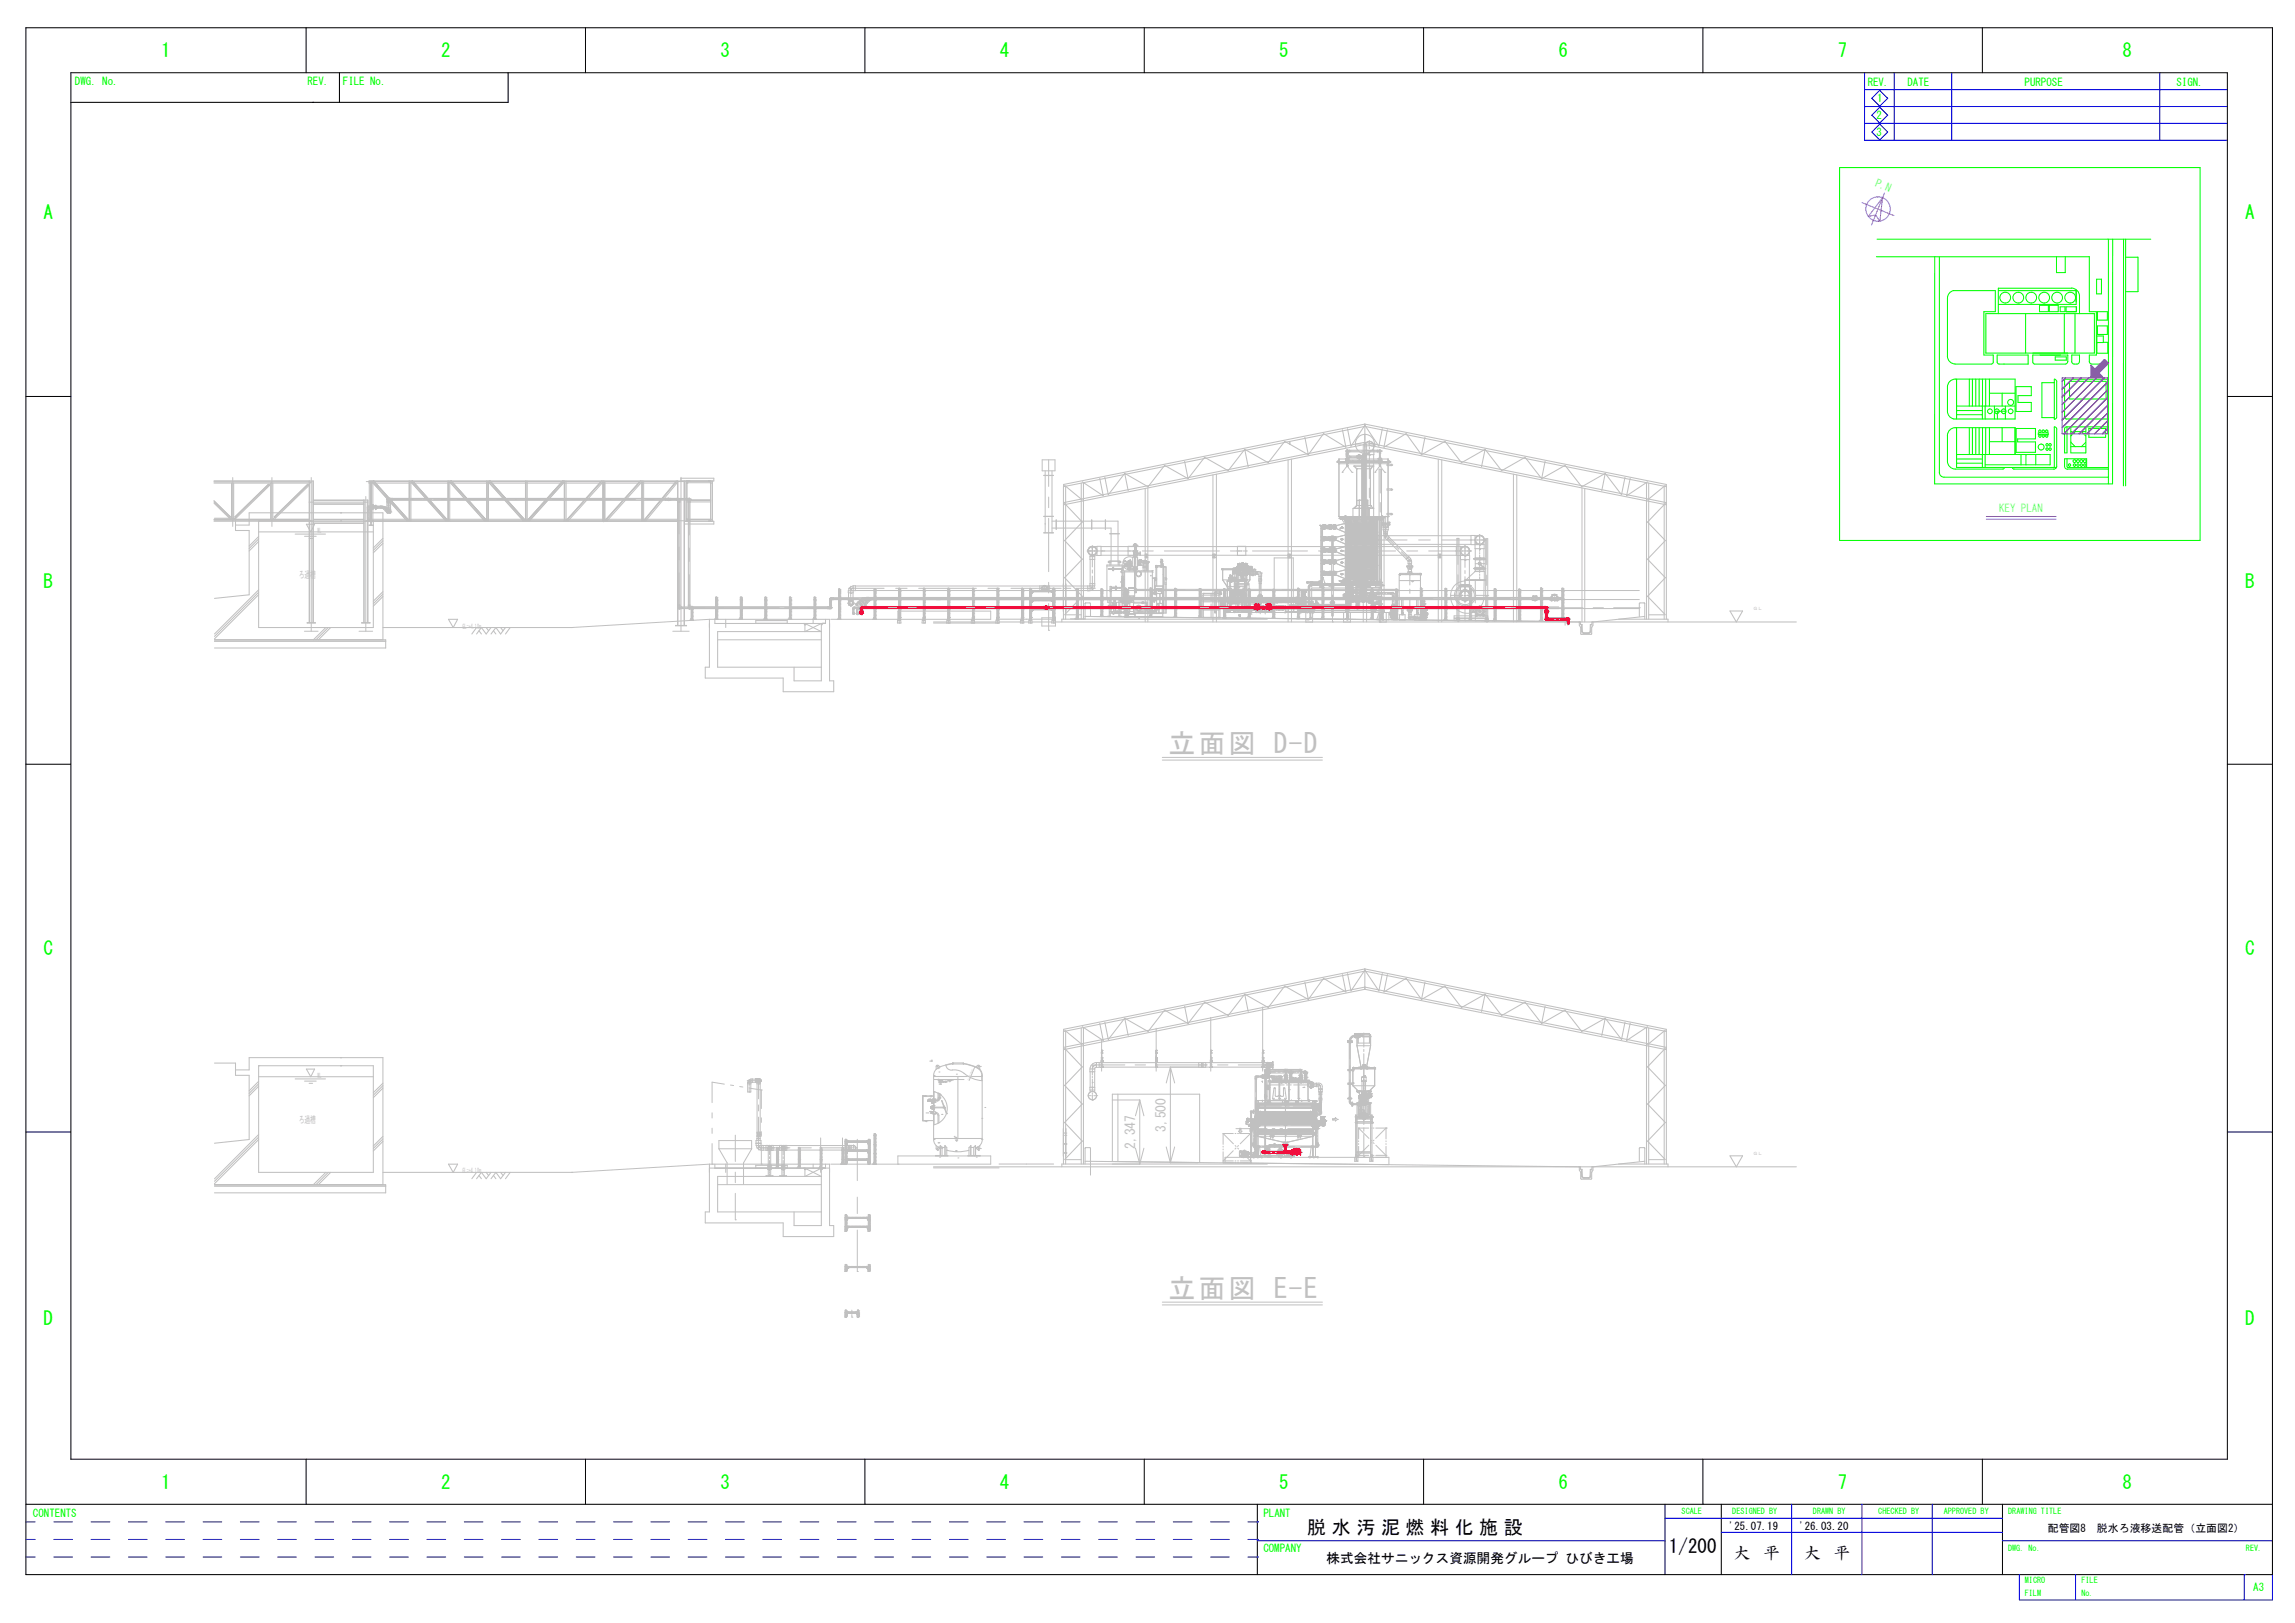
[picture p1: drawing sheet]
<svg xmlns="http://www.w3.org/2000/svg" width="420mm" height="297mm" viewBox="0 0 420 297" stroke-linecap="round" stroke-linejoin="round" font-family="sans-serif">
<defs><g id="words">
<g font-size="5" fill="#c0c0c0">
<text x="214" y="137.8">立面図 D-D</text>
<text x="214" y="237.5">立面図 E-E</text>
</g>
<g font-size="3.5" fill="#0f0">
<text x="29.5" y="10.5">1</text>
<text x="80.8" y="10.5">2</text>
<text x="131.9" y="10.5">3</text>
<text x="183" y="10.5">4</text>
<text x="234.2" y="10.5">5</text>
<text x="285.3" y="10.5">6</text>
<text x="336.5" y="10.5">7</text>
<text x="388.6" y="10.5">8</text>
<text x="8" y="40.1">A</text>
<text x="411" y="40.1">A</text>
<text x="8" y="107.5">B</text>
<text x="411" y="107.5">B</text>
<text x="8" y="174.8">C</text>
<text x="411" y="174.8">C</text>
<text x="8" y="242.6">D</text>
<text x="411" y="242.6">D</text>
<text x="29.5" y="272.5">1</text>
<text x="80.8" y="272.5">2</text>
<text x="131.9" y="272.5">3</text>
<text x="183" y="272.5">4</text>
<text x="234.2" y="272.5">5</text>
<text x="285.3" y="272.5">6</text>
<text x="336.5" y="272.5">7</text>
<text x="388.6" y="272.5">8</text>
</g>
<g font-size="3.5">
<text x="239.3" y="280.7">脱 水 汚 泥 燃 料 化 施 設</text>
<text x="305.5" y="284.2">1/200</text>
</g>
<g font-size="3">
<text x="317.4" y="285.4">大</text>
<text x="322.9" y="285.4">平</text>
<text x="330.2" y="285.4">大</text>
<text x="335.7" y="285.4">平</text>
</g>
<g font-size="2.5" fill="#c0c0c0">
<text x="213.4" y="207.2" transform="rotate(-90 213.4 207.2)">3,500</text>
<text x="207.8" y="210.3" transform="rotate(-90 207.8 210.3)">2,347</text>
</g>
<text font-size="2.5" x="242.8" y="286.1">株式会社サニックス資源開発グループ ひびき工場</text>
<g font-size="2" fill="#0f0">
<text x="13.7" y="15.5">DWG. No.</text>
<text x="56.3" y="15.5">REV.</text>
<text x="62.8" y="15.5">FILE No.</text>
<text x="341.9" y="15.7">REV.</text>
<text x="349.2" y="15.7">DATE</text>
<text x="370.6" y="15.7">PURPOSE</text>
<text x="398.4" y="15.7">SIGN.</text>
<text x="343.5" y="21.8">2</text>
<text x="343.7" y="18.7">1</text>
<text x="343.5" y="24.8">3</text>
<text x="6" y="277.7">CONTENTS</text>
<text x="231.3" y="277.6">PLANT</text>
<text x="231.3" y="284.1">COMPANY</text>
<text x="412.5" y="291.3">A3</text>
</g>
<g font-size="2" fill="#0ff">
<text x="343.2" y="34" transform="rotate(22 343.2 34)">P.N</text>
<text x="366" y="93.7">KEY PLAN</text>
</g>
<g font-size="2">
<text x="316.5" y="280">'25.07.19</text>
<text x="329.4" y="280">'26.03.20</text>
<text x="374.9" y="280.3">配管図8　脱水ろ液移送配管（立面図2）</text>
</g>
<g font-size="1.8" fill="#c0c0c0">
<text x="54.7" y="105.9">ろ過槽</text>
<text x="54.7" y="205.6">ろ過槽</text>
</g>
<g font-size="1.5" fill="#0f0">
<text x="307.8" y="277.2">SCALE</text>
<text x="317.1" y="277.2">DESIGNED BY</text>
<text x="331.9" y="277.2">DRAWN BY</text>
<text x="343.9" y="277.2">CHECKED BY</text>
<text x="355.9" y="277.2">APPROVED BY</text>
<text x="367.6" y="277.2">DRAWING TITLE</text>
<text x="367.6" y="283.9">DWG. No.</text>
<text x="411.2" y="283.9">REV.</text>
<text x="370.7" y="292">FILM</text>
<text x="370.7" y="289.7">MICRO</text>
<text x="381" y="292">No.</text>
<text x="381.1" y="289.7">FILE</text>
</g>
<g font-size="1.3" fill="#c0c0c0">
<text x="84.7" y="115.1">GL=+4.10m</text>
<text x="84.7" y="214.8">GL=+4.10m</text>
</g>
<g font-size="1.2" fill="#c0c0c0">
<text x="58.1" y="97.5">WL</text>
<text x="58.1" y="197.2">WL</text>
</g>
<text font-size=".3" fill="#c0c0c0" x="177.3" y="197.7" transform="rotate(-67 177.3 197.7)">2:1 半だ円体形</text>
</g></defs>
<g fill="none" stroke="#c0c0c0" stroke-width=".19">
<path d="M245.8 78.7l.6 3.2-4.1-2.5-2.8 3.8M246.7 78.5l.6 3.2 2.6-3.9 2.5 3.9 .7-3.2M249.9 77.6l-55.2 11.1v24.6M249.9 77.6l55.2 11.1v24.6M249.9 77.6v3.7M254 78.7l-.6 3.2 4-2.5 2.8 3.8M39.2 88h18.2v26M39.2 95h17.4M39.2 95.1h17.4M39.2 91.7l3 2.9-.2 .2-2.8-2.7M39.2 88.1h17.4M39.2 88.4h17.4"/>
<path d="M39.2 95.4h17.4M39.2 91.7l3 2.9M39.3 94.8h3.8v2.3h2.5v11.8l-6.3 .6M42.4 88.4v6.6M42.8 88.4v6.6M43 94.6l6.1-6 .2 .3-6.1 5.9zM43.1 96.1h2.5v-2.2h24.5v23.2M47.3 95.4h.1M47.3 95.4h21v19.5h-21zM47.3 97.3h21M47.3 98.2l-1.7 1.7M47.3 98.6l-1.7 1.8"/>
<path d="M47.3 99.1l-1.7 1.7M49.1 88.6l-6.1 6M49.6 88.4v6.6M50 88.4v6.6M50.2 94.6l6.1-6 .3 .3-6.2 5.9zM54 97.7h5.6M55.8 98.1h2.1M56.1 95.9h1.5l-.7 1.4zM56.3 88.6l-6.1 6M56.6 98.6h.6M56.6 88v26M56.7 88v26"/>
<path d="M57.3 88v26M57.4 91.5h10v22.5M57.4 95h9.2M57.4 95.8h9.2M57.4 92.3h9.2M57.4 91.6h9.2M57.4 92.2h9.2M57.4 95.1h9.2M57.4 95.7h9.2M62.4 93.9h.1M62.4 95.4h.1M66.6 91.5v22.5"/>
<path d="M66.7 91.5v22.5M67.3 93.3v1.9h.3M67.3 91.5v22.5M67.6 93.3v2.2h.3v.6l-.3 .1h.7l-.4-.2 .1-.5 .3-.1M67.6 95h56.5M67.6 88.1h56.5M67.6 92.9l.6 .1M67.6 88v7.4M67.9 88v7.4M67.9 92.8h.3M67.9 93l.3 .1M68 88v7.4"/>
<path d="M68.2 92.6h-.6l-.3 .2-.1 .5h.4M68.2 92.4h.2v.8h-.2zM68.2 92.5l-.3 .1M68.3 88v7.4M68.4 92.6h.2v.4h-.2M68.4 92.8h.2M68.4 92.5l.2 .1M68.4 88.1l6.4 7.1M68.4 88l-.2 .3 6.4 7.1 .2-.2M68.6 93l-.2 .1M68.6 92.8h.1M68.6 92.9h1"/>
<path d="M68.6 92.6h1M68.7 92.5h.1v.8h-.1zM68.8 93h1.6M68.8 92.7h.3M68.8 92.8l.2 .1h-.2M68.8 92.6l.2 .1M69.1 92.7v.3l-.3 .2M69.1 92.7h1M69.6 92.8h.1M69.8 92.8h.2M69.9 92.8h.1M69.9 92.8h.2"/>
<path d="M70 92.9h.1M70 92.9h-.4v-.3l.6 .1 .2 .2M70 92.9v.1M70 92.6v.3M70 93l.2 .2M70 92.8h.1M70 92.8l.2 .1M70.1 98.5l-1.8 1.8M70.1 99l-1.8 1.7M70.1 99.4l-1.8 1.8M70.1 92.9h.1M70.2 92.7l-.2 .2"/>
<path d="M70.2 93.2l.3 .3M70.3 93v.1M70.3 92.9h.2M70.3 92.7l.6 .3M70.3 92.9h.1M70.3 92.7h-.2v.3M70.4 92.9h.1M70.4 93h.1M70.4 92.7v.3M70.4 93l.7 .6v.2l-.2 .1-.4-.4 .3-.3M70.4 92.9l-.2 .3M70.5 93h.1"/>
<path d="M70.5 92.9h.1M70.5 92.9l.2 .1M70.6 92.9h.1M70.6 92.9v.1M70.6 93h.1M70.7 92.8l-.1 .1M70.7 93.3l.2 .2M70.7 93.1l.1 .1M70.8 91.9h.7v-.6h-.3v.1v2.3l.2 .2 .1-.1v-.6h-.7M70.9 91.3h.2v.1v2.3l-.1 .2-.2-.2zM70.9 93l-.2 .3-.3-.3M70.9 93l.2 .3"/>
<path d="M71 91.5l-.2-.1 .2-.2h55.2l.1 .2-.1 .1M71.4 91.2l-.2 .2 .2 .1M71.5 91.5h58.6M71.5 93.6l-.4-.4-.2 .3 .3 .3M71.5 91.2v.4M71.5 93.6v.2h-.3M71.5 91.9v1.3M71.8 91.2v.4h-.8M74.9 88v7.4M75.2 88v7.4M75.5 88.1l6.4 7.1M75.5 88l6.4 7.2-.2 .2-6.4-7.1z"/>
<path d="M82 88v7.4M82.3 88v7.4M82.4 88.3l.2-.3 6.4 7.2-.2 .2zM89.1 88v7.4M89.4 88v7.4M89.5 88.3l.2-.3 6.4 7.2-.2 .2zM89.7 88.1l6.4 7.1M96.2 88v7.4M96.5 88v7.4M103 88l.3 .3-6.4 7.1-.3-.2zM103.3 88v7.4M103.6 88v7.4"/>
<path d="M110.1 88l.3 .3-6.5 7.1-.2-.2zM110.1 88.1l-6.4 7.1M110.4 88v7.4M110.7 88v7.4M117.2 88l.3 .3-6.4 7.1-.3-.2zM117.2 88.1l-6.4 7.1M117.5 88v7.4M117.8 88v7.4M121.8 91.2v.4h1v-.4M123.8 88.1l.3 .2-6 7.1-.2-.2zM123.8 91.2v.4h.3v.3h.4l-.1-.5-.3-.2M123.8 88.1l-5.9 7.1"/>
<path d="M124.1 88v26.5M124.1 95.4h-56.5M124.2 91.9v18.8M124.5 91.9v18.8M124.7 88v-.5h6v.5h-63.1v.4h56.5M125.2 88v26.5M125.3 88v26.5M125.3 95.4h5.4v.5h-5.4M125.4 88v7.4M125.7 91.6h4.4M125.7 88v7.4M125.8 95h4.3"/>
<path d="M125.8 88.4h.1M125.8 88v7.4M125.8 91.9h4.3M125.8 95h.1M125.8 95l4.3 .1M125.8 88.1h4.2l.1 .3M125.8 88.3h4.3M126 91.9l.1-.6h.2v19.9l-.1 .2-.2-.2v-.5h.3M126 91.9v18.8M126.1 95.4h.1M126.1 88h.1M126.1 88v.1"/>
<path d="M129.7 88h.1M129.7 95.4h.1M129.7 88l.1 .1M129.8 88.1h.1M129.8 95.4h-.1M130.1 95.4h-4.3M130.1 95.3l-.1 .1M130.1 95.1h.1M130.1 95.1v.2M130.1 88.4h.1M130.1 95v.1M130.1 88v7.4"/>
<path d="M130.4 88v7.4M194.7 92l55.2-11.1 55.2 11.1M194.7 89.1l55.2-11.1 55.2 11.1M194.9 92.1l3.2 3.4-3.2 3.4 3.2 3.4-3.2 3.4 3.2 3.4-3.2 3.4M194.9 88.8l3.2 2.7M195.1 89v24.3M198 88.4v24.9M198.4 88.3v25M200.8 100h.8v1.7h-.8zM201.3 87.5l.7 3.2-3.9-2.5M205.9 86.6l4.3 2.5 3-3.9 4.3 2.4M205.9 86.6l-3 4-.6-3.2"/>
<path d="M205.9 86.6l.6 3.2M206.5 100h1.6v1.7h-1.6zM207.5 99.8h.7M207.6 99.8h.1M207.8 99.7h.1v.2zM207.8 99.8h.1M207.8 99.6h.1M207.8 99.5v.7M208.1 99.8h.1M208.2 99.8h.1M216.9 84.4l.6 3.2M226.5 100h1.6v1.7h-1.6z"/>
<path d="M227.9 82.2l-3 3.9-4.4-2.4-3 3.9M227.9 82.2l4.3 2.5 3-3.9 4.3 2.4M227.9 82.2l.6 3.2M236.1 80.9v.4M238.9 80l.6 3.2M243.8 98v14.8M244.1 98v14.8M246.3 83.9l.6 .1zM246.4 82.5l.1 1.1 .6 .2v-.4h-.3v-.9M246.4 83.1h.4M246.4 83h.4M246.5 82.7v.2h.2"/>
<path d="M246.5 83.8v.1M246.5 82.4h.2v.2h-.2zM246.5 82.9v.8M246.6 100h1.5v1.7h-1.5zM246.6 83.9h.1M246.6 82.4l-.1 .1 .1 .2M246.6 82.4l.2 .1-.1 .2M246.6 82.4l-.1 .1 .2 .2M246.6 82.4h6M246.6 82.7h6M246.7 82.7v1.2M246.7 83.7h-.2v.2"/>
<path d="M246.7 83.8l.1 .1M247.1 82.4v.3M247.1 83.8h1.2M247.1 83.5h1.2M248.6 83.8h.1M248.6 83.4h.1M248.6 83.6h-.1l.1 .1M248.7 83.5h.2v.2h-.2zM248.8 83.4v-.1l.1 .1M248.8 83.8v.1l.1-.1M248.8 83.4l.2 .2-.2 .2M248.8 83.4l-.2 .2 .2 .2"/>
<path d="M249 83.6h.1l-.1 .1M249 83.4h.1M249 83.8h.1M249.3 83.4v.4M249.6 84.1v19.5M249.9 82.4h1.6v.8h-1.6zM249.9 97.2h1.6v2.5h.8v-1.7h-2.4zM249.9 81.3l-55.2 11.1M249.9 81.3l55.2 11.1M249.9 81.9a.85 .85 0 0 1 .8-1.1 .85 .85 0 0 1 .8 1.1M249.9 82.4v-.8a.8 .8 0 0 1 .8-.8 .8 .8 0 0 1 .8 .8v.8M249.9 98a1.64 1.64 0 0 0 1.6 1.6"/>
<path d="M250 84.1h-.4v-.3h-1.3v-.4h1.3l.2 .1 .2 .3v20M252.2 82.4v.3M252.3 83.9l.6 .1zM252.5 83.9v-.2h.2v.2M252.5 82.7v.2h.2v-.2M252.5 83.8v.1M252.5 82.4h.2v.2h-.2zM252.5 82.9v.8M252.6 83.9h.1M252.6 82.4l.2 .1-.2 .2M252.6 82.4l-.1 .1 .1 .2M252.7 82.9v.8"/>
<path d="M252.7 83.8l.1 .1M253 95.8h1.4v.1h-1.4zM253.1 95.9l.1 .5M253.2 96.5h.9M253.2 96.9h.9M253.2 96.9l.1 .4M253.3 96l.1 .3M253.3 97.3v.3h.7M253.3 97.3h.7M253.4 96.3l-.2-.4v1M253.4 95.9v.4M253.4 97.6v.4"/>
<path d="M253.4 98l.2 .4M253.6 98.4l.4-.4 .3 .3-.4 .5zM253.6 98.4h.1M253.6 95.9v.5l.1-.5M253.9 98.7l3.6 3.6M254 98h.1M254 95.9v.4M254 97.3v.7h-.6M254 96v.3M254.1 96l-.1 .3M254.1 95.9l-.1 .1M254.1 95.9v.1"/>
<path d="M254.1 95.9v1M254.1 96.9l-.1 .4M254.3 95.9l-.2 .5M254.3 98.3l3.6 3.6M260.9 80l-.7 3.2M269.3 98v1.7h2.4v.7h-1.7v-2.4zM270 99.6h.6M270 98h.6M270.1 99.1v.6M271.7 99.1v.6M271.9 82.2l-4.3 2.5-3.1-3.9-4.3 2.4M271.9 82.2l3 3.9 4.3-2.4 3 3.9"/>
<path d="M271.9 82.2l-.7 3.2M282.9 84.4l-.7 3.2M293.9 86.6l-4.3 2.5-3.1-3.9-4.3 2.4M293.9 86.6l3 4 .6-3.2M293.9 86.6l-.7 3.2M298.4 87.5l-.6 3.2 3.8-2.5M301.4 88.3v25M301.8 88.4v24.9M304.7 89v24.3M304.9 92.1l-3.3 3.4 3.3 3.4-3.3 3.4 3.3 3.4-3.3 3.4 3.3 3.4M304.9 88.8l-3.3 2.7M39.3 117.1h31.3v1.5h-31.3"/>
<path d="M39.3 117.3h31.3M47.3 107.9l-8 8.1M47.3 108.4l-8 8.1M47.3 108.8l-8 8.1M56.2 114h1.5zM59.6 114.9l-2.2 2.2M60.1 114.9l-2.3 2.2M60.5 114.9l-2.2 2.2M66.2 114h1.5zM70.1 114.9h34.8M70.1 108.3l-1.8 1.7M70.1 108.7l-1.8 1.8"/>
<path d="M70.1 109.2l-1.8 1.7M82.1 113.3h1.7l-.8 1.6zM87.2 114.9l-.8 1.1M87.7 115.4l.4 .6M89 114.9l.4 .5M89.9 114.9l-.9 1.1-.9-1.1-.9 1.1M90.3 115.4l.5 .6M91.7 114.9l.4 .5M92.5 114.9l-.8 1.1-.9-1.1-.9 1.1M93.4 114.9l-.9 1.1M123.7 114.5h2zM124.1 110.7h.4v.5l-.2 .2-.2-.2z"/>
<path d="M124.2 111.1h27.7v-.4h.3v.5l-.3 .2h-27.6l-.2-.2zM124.8 111.1v.3M126.2 111.1l-.2 .1 .2 .2M126.3 113.5h.6zM126.5 113.5v-.3h.2v.3M126.6 113.2v.3M126.6 113.2h.1M126.6 113.4h.1M126.6 113.3h.1M126.6 113.2v.1M126.6 113.4v.1M126.6 113.5h.1"/>
<path d="M126.7 111.1v.3M126.7 113.2v.3M126.9 113.5h.1M130.8 113.3h.6M130.9 113.3v.8h20.2M131 113.3v-.3h.2v.3M131.1 113v.3M131.1 113.1h.1M131.1 113.2h.1M132.9 113.3v1.6M135.3 113.3h.6M135.3 113.3h.1"/>
<path d="M135.5 113.3v-.3h.2v.3M135.6 113v.3M135.6 113.1h.1M135.6 113.2h.1M135.7 113.1h.1M135.7 113.2h.1M135.7 113v.3M135.9 113.3h.1M138.4 113.6h5.7v.5h-5.7zM139.8 113.3h.6M139.8 113.3h.1M140 113.3v-.3h.2v.3"/>
<path d="M140.1 113v.3M140.1 113.1h.1M140.1 113.2h.1M140.2 113v.3M140.4 113.3h.1M144.3 113.3h.6M144.3 113.3h.1M144.5 113.3v-.3h.2v.3M144.6 113v.3M144.6 113.1h.1M144.6 113.2h.1M144.7 113.1h.1"/>
<path d="M144.7 113.2h.1M144.9 113.3h.1M148.8 113.3h.6M148.8 113.3h.1M149 113.3v-.3h.2v.3M149.1 113v.3M149.1 113.1h.1M149.1 113.2h.1M149.4 113.3h.1M151.6 111.1v.3M151.9 113.3h-22v8.8h-.8v2h14.3v2.5h9.2v-2h-.7v-10.5M151.9 110.1v.6"/>
<path d="M151.9 109.6l.3-.2h.3v.3h-.3v.4h-.3zM152.2 110.1v.6M152.5 109.7h133.7M152.5 109.4h107.7M153.3 113.3h.6zM153.4 113.3h.1M153.5 113.3v-.3h.2v.3M153.6 113v.3M153.6 113.1h.1M153.6 113.2h.1M153.7 113v.3M153.9 113.3h.1"/>
<path d="M155.3 109.5h.9v.4h-.9zM155.3 110.3h.1M155.3 110.5v.1M155.3 110.4h.1M155.4 109.9v.4M155.4 110.6l.2 .2M155.4 110.2h.1M155.4 110.6h.1M155.4 110.7h.1M155.4 110.1h.1M155.4 110.6l.1 .1M155.5 110.8h.1"/>
<path d="M155.6 110l-.3 .2v.4l.1-.4M155.7 110.8h.1M155.7 110h.1M155.7 110l-.3 .1M155.8 110h.1M155.9 110l.3 .3v.2l-.4 .3-.3-.1-.1-.2M155.9 110l.2 .1M156 110h-.5l-.1 .2M156 110h.1M156 110.7v.1M156 110.8h-.4M156 110.1h.1"/>
<path d="M156 110l.1 .2M156.1 110.7l-.2 .1M156.1 110.1h.1M156.1 110.7h.1M156.1 110.6h.1M156.1 110.2h.1M156.1 110.1l.1 .2M156.1 109.9l.1 .7M156.2 110.4h.1M156.2 110.3h.1M156.2 110.5l-.2 .2M156.2 107.3a.83 .83 0 0 0-.8 .8"/>
<path d="M156.2 107.2v1.3h-.9v-.4h1.3v-.9zM156.2 108.1h.1M156.7 110.5h.3v.2h-.3zM156.7 110.5h.2v.2h-.2zM156.8 112.3h.1M156.8 112.2h.3M156.8 112.1h.3M156.8 111.5h.3M156.8 112.4h.1M156.8 111.4v1M156.8 112.2h.1M156.9 112.2h.1"/>
<path d="M156.9 112.4h.1M156.9 112.2h-.1M157 112.2h.1M157 112.4h.1M157 112.3h.1M157 112.2v.1M157.1 111.1l-.3 .3M157.1 112.3h.1M157.1 112.4h.1M157.1 112.2h.1M157.1 111.1v1.1h-.3M157.1 112.2v.2"/>
<path d="M157.1 110.2l.2 .2-.3 .4M157.1 112.4h-.1M157.2 111.1v.3M157.5 110.4h.2v.3h-.2zM157.5 110.5h.2v.2h-.2zM157.5 109.7l.3-.2 .5-.1v.3h-.3M157.5 109.8l-.8 .7M157.5 109.7l.2 .3 .2-.2M157.7 109.8l-.1 .1M157.7 110l-.4 .4M157.7 109.5h.1M157.7 109.5l.2 .1"/>
<path d="M157.8 109.7h.1M157.9 109.7h.1M157.9 109.6h.1M157.9 109.6h.2M157.9 109.6l-.2 .1M157.9 109.8h.1M158 109.7h.1M158 109.4v.3M158 109.6h-.1M158.1 110.4l-.3-.4-.4 .4M158.2 109.6h.1M158.2 109.7l.3 .3"/>
<path d="M158.2 109.7l-.4 .4M158.2 110.5h.3v.2h-.3zM158.2 110.5h.2v.2h-.2zM158.3 109.6h.1M158.4 109.4l-.2 .3M158.5 110.2l.3 .2M158.6 109.8l-.9 .9M158.8 110.4l-.3 .4M159 109.7l.2 .3 .2-.2M159 109.3v.4l-.3 .1M159.2 109.8l-.1 .1M159.2 110l-.4 .4"/>
<path d="M159.2 109.5h.1M159.2 109.5l.2 .2M159.2 109.7h.1M159.3 109.7h.1M159.4 109.6h.1M159.4 109.6h.2M159.4 109.6l-.1 .1M159.4 109.8h.1M159.5 109.7h.3v-.3l-.5 .1-1.1 1M159.5 109.7h.1M159.5 109.4v.3M159.5 109.6h-.1"/>
<path d="M159.7 109.6h.1M159.8 109.6h.1M159.8 113.3h.6zM159.9 113.3h.1M160 113.3v-.3h.2v.3M160.1 113v.3M160.1 113.1h.1M160.1 113.2h.1M160.2 113v.3M160.4 113.3h.1M164.5 113.5h.3M164.5 113.5h.1"/>
<path d="M164.5 113h.1M164.6 113v.3M164.6 113.2l-.1 .1M164.6 113.1h.1M164.6 113.2h.1M164.7 113.1h.1M164.7 113.3h.1M164.7 113.3h-.2M164.7 113h.1M164.7 113v.3M164.7 113v.5M164.7 113h-.2v.5"/>
<path d="M164.8 113.5h.1M169 113.3h.1M169 113.3v.2M169 113h.1M169 113v.3M169.1 113.1h.1M169.1 113.2h.1M169.1 113.2v.1M169.1 113.3h.1M169.2 113.2h.1M169.2 113v.5M169.2 113.2v.1"/>
<path d="M169.2 113h.1M169.2 113.3h.1M169.2 113h-.2v.5h.2M169.2 113.5h.1M170.9 113.8h158M170.9 114h12M171.5 109.4h.6v.3h-.6zM173.5 113.5h.3M173.5 113.5h.1M173.5 113h.1M173.5 113v.3M173.6 113.1h.1"/>
<path d="M173.6 113.2h.1M173.6 113.2l.1 .1M173.6 113.2v.1M173.7 113.1h.1M173.7 113.3h.1M173.7 113.3h-.2M173.7 113h.1M173.7 113.2h.1M173.7 113v.5M173.7 113.2v.1M173.7 113h-.2v.5M173.7 113v.3"/>
<path d="M173.8 113.5h.1M178 113.5h.1M178 113h.1M178.1 113v.3M178.1 113.2v.1M178.1 113.1h.1M178.1 113.2h.1M178.1 113.3h.1M178.1 113.3h-.1M178.2 113.2h.1M178.2 113v.5h-.2M178.2 113.2v.1"/>
<path d="M178.2 113h.1M178.2 113.3h.1M178.2 113h-.2v.5M182.5 113h.1M182.6 113v.3M182.6 113.2l-.1 .1M182.6 113.1h.1M182.6 113.2h.1M182.6 113.2v.1M182.6 113.3h.1M182.6 113.3h-.1M182.7 113.2h.1"/>
<path d="M182.7 113.3h.1M182.7 113v.5M182.7 113h.1M182.7 113h-.2v.5h.3M182.8 113.5h.1M182.9 113.3h10M187 113h.2l.1 .5h-.3zM187 113.3v.2M187 113h.1M187 113v.3M187.1 113.1h.1M187.1 113.2h.1"/>
<path d="M187.1 113.2l.1 .1M187.1 113.2v.1M187.2 113.1h.1M187.2 113.3h.1M187.2 113.3h-.2M187.2 113h.1M187.2 113.2v.1M187.2 113v.2M188.5 113.5h.3M188.5 113.5h.1M188.5 108.1h.1M188.5 108.1v.5h.2"/>
<path d="M188.5 109.7l.5 .1M188.5 111.4v.5h.2v-.2M188.5 108.1l.2 .2v.3M188.5 109.7v.5h.2M188.5 111.4h.1M188.5 109.7h.1M188.5 111.4h.5M188.5 108.1h.5v.2M188.5 109.7l.1 .5M188.6 113h.1M188.6 113l-.1 .3M188.6 111.8h.1"/>
<path d="M188.6 110.2h.1M188.6 108.5h.1M188.6 111.8v.1M188.6 111.6h.1M188.6 110.1h.1M188.6 110h.1M188.6 108.3h.1M188.6 113.1h.1M188.6 113.2h.1M188.6 111.6l.1 .1M188.6 108.3l.1 .1M188.6 113.2l.1 .1"/>
<path d="M188.6 110.1l.1 .1M188.7 111.8h.1M188.7 111.7h.1M188.7 110.2h.1M188.7 110h.1M188.7 108.5h.1M188.7 108.4h.1M188.7 113.1h.1M188.7 113.3h.1M188.7 111.9h.1M188.7 111.6h.1M188.7 108.6h.1"/>
<path d="M188.7 113h.1M188.7 113.2h.1M188.7 110v.2M188.7 111.6v.3M188.7 113v.5M188.7 113v.3M188.7 113h-.2v.5M188.8 111.5h.1M188.8 109.9h.1M188.8 108.2h.1M188.8 109.8v.1M188.8 113.5h.1"/>
<path d="M188.8 111.6h.2v-.2h-.4v.4M188.8 111.6h.1M188.8 109.8h.1M188.8 111.6h-.1M188.8 109.9l-.1 .1M188.9 111.5h.1M188.9 109.9h.1M188.9 108.2h.1M188.9 109.8v.1M189 111.5h.1M189 109.8h.1M189 108.2h.1"/>
<path d="M189 111.6h.1M189 109.9h.1M189 108.3h.1M189 111.4h.1M189 108.1h.1M189 111.6h-.2M189 109.7v.3h-.3M189 108.3h-.3v.3M189 108.1h-.4v.4M189 109.9h-.2M190.4 107.2h.4v.9h-.4zM190.5 111.1v.3"/>
<path d="M190.6 111.2h.1M190.6 111.3h.1M190.6 111.1v.3M190.6 111.3l.1 .1M190.6 111.1h.1M190.6 111.4h.1M190.7 111.4h.1M190.7 111.1l-.1 .1M190.7 111.1h.1M190.8 111.4h.1M190.8 111.1h.1M190.8 107.7l.1 .2"/>
<path d="M190.8 108.1h.9M190.8 111.1v.1M190.8 107.3h.3M190.8 111.2h.1M190.8 107.8l.3 .3M190.8 107.8h.1M190.8 111.3v.1M190.8 111.3h.1M190.9 111.3h-.1M190.9 111.1v.3M190.9 107.4h.1M190.9 108h.1"/>
<path d="M191 107.4l-.2 .2M191 111.1v.3M191 108h.1M191 108.1h.1M191 107.3l-.2 .2M191.1 107.3h.1M191.1 108.1h.1M191.2 107.3h-.1M191.3 107.3h.4M191.3 107.2l.1 .1M191.3 108.1h.1M191.4 107.3h-.4l-.2 .2v.4l.3 .2h.3l.3-.3"/>
<path d="M191.4 108h.1M191.4 107.3h.1M191.4 107.3l.2 .2v.4M191.5 107.3l.1 .1M191.5 107.4h.1M191.5 108h.1M191.5 107.3h.1M191.5 108h-.1M191.6 107.4l.1 .2M191.6 107.9h-.1M191.6 107.5h.1M191.6 107.9h.1"/>
<path d="M191.6 107.8l-.1 .2M191.6 107.8h.1M191.6 107.6h.1M191.6 109.4h1v.3h-1zM191.7 107.2h.4v.9h-.4zM192.4 111.6h.3M192.4 109.7v.3h.3M192.4 109.9h.3M192.4 108.3h.3M192.4 111.4h.1M192.4 109.8h.1M192.4 108.1h.1"/>
<path d="M192.5 111.6h.1M192.5 111.4h.1M192.5 109.9h.1M192.5 109.8h.1M192.5 108.3h.1M192.5 108.1h.1M192.5 111.4h.4M192.5 109.8h.4M192.5 108.1h.4v.5M192.5 111.5h.1M192.5 108.2h.1M192.5 109.8v.1"/>
<path d="M192.6 111.5h.1M192.6 109.8h.1M192.6 108.2h.1M192.6 108.2h-.1M192.6 109.8l-.1 .1M192.6 111.5h-.1M192.6 111.6h.1M192.7 111.5h.1M192.7 109.9h.1M192.7 108.2h.1M192.7 109.8v.2M192.7 109.9v.1"/>
<path d="M192.7 111.6h.1M192.7 109.8h.1M192.7 109.8v.1M192.7 113.5h.3M192.7 113.5h.1M192.7 111.9h.1M192.7 111.7h.1M192.7 110.2h.1M192.7 110h.1M192.7 108.6h.1M192.7 113h.1M192.7 113.3h.1"/>
<path d="M192.7 113.2h.1M192.7 113h.3M192.7 110v.2M192.7 113v.5M192.7 113.3h.3M192.7 108.3v.3M192.7 113.2v.1M192.8 113h.1M192.8 111.8h.1M192.8 111.6h.1M192.8 110.1h.1M192.8 110h.1"/>
<path d="M192.8 108.5h.1M192.8 108.3h.1M192.8 113.1h.1M192.8 113.2h.1M192.8 108.3v.1M192.8 111.6v.1M192.8 110.1v.1M192.8 113v.3M192.8 113.2v.1M192.8 111.7h.1M192.8 110.2h.1M192.8 108.4h.1"/>
<path d="M192.8 113.3h.1M192.9 113h.1M192.9 111.4v.5M192.9 109.8v.4M192.9 113v.3M192.9 111.9h.1M192.9 111.4h.1M192.9 110.2h.1M192.9 109.7h.1M192.9 108.6h.1M192.9 111.4h-.5v.2h.3M192.9 109.7l.1 .5h-.3"/>
<path d="M192.9 109.7v.1M192.9 108.1h.1M192.9 108.1h-.5v.2M192.9 113.3v.2M193 108.1v.5h-.3M193 111.4v.5h-.3v-.3M193 113.2h.1M193 113v.5M193 108.1l-.3 .2M193 113h.1M193 113.5h.1M195.1 112.5h2.9"/>
<path d="M196.8 113.2l.7 .1zM196.9 113.2v.1M197 113.2v-.3h.3v.3M197.1 112.9v.3M197.1 113h.1M197.1 113.1h.1M197.1 113.1l.1 .1M197.2 113h.1M197.2 113.2h.1M197.2 112.9v.3M197.4 113.2v.1M198.6 112.8l90.5 1v.6l.3 .5v1.1l.1 .1 1.9-.1v-1.1l.2-.5v-.6l9.5-1"/>
<path d="M199.1 107.3l.4-.1 .1 .9h-.4zM199.5 107.2h.1M199.5 106.8h.9v.4h-.9zM199.6 112.8v-2.4l-.1-.1h-.7l-.2 .1v2.9M200.3 101.6h.5M200.3 100h.5M200.4 107.2a.83 .83 0 0 1-.9 .9M201.3 112.8h.7M201.3 112.8h.1M201.4 112.8h.1M201.5 112.8v-.3h.3l-.1 .3M201.6 112.5v.3"/>
<path d="M201.6 112.6h.1M201.6 112.7h.1M201.6 112.7l.1 .1M201.6 112.8h.1M201.7 112.6h.1M201.7 112.8h.1M201.9 112.8h.1M202 112.8h.1M203 110.8h.1M203.2 107.4h.2M203.3 110.8h-.4v.1l.4 .1M203.3 107.4h.1"/>
<path d="M203.4 111h.5M203.5 104.1v.1M203.7 110.8h.2M203.7 111l.1 .1M203.8 112.2h.1M203.8 111.2l.5 .1zM203.8 110.7v-.1h.5v.1M203.8 110.7h.5M203.9 110.7h-.1M203.9 111l.1 .1M203.9 110.8h-.5M203.9 111h.1"/>
<path d="M204 112.2h.1M204 110.8h.1M204 110.7h-.3v.1M204 110.7l-.1 .1M204 110.8h.1v.1zM204 110.7h.1M204.1 110.7h.1M204.1 111h.1M204.1 110.8h.1M204.1 110.7h.3v.1h-.1M204.1 110.7l.1 .1M204.2 110.8l.1 .1"/>
<path d="M204.2 111l-.1 .1M204.2 112.1h.1M204.2 112.2h.1M204.2 110.8v.2M204.2 110.8h.2M204.2 111.8h.4v.2h-.4zM204.3 110.9l-.1 .1M204.3 110.7h.1M204.3 112.2h.3M204.3 111.8v.4M204.3 112h.1M204.3 112h-.1v.2h.1"/>
<path d="M204.3 111v.1M204.3 110.8v.2M204.4 111.8v.2M204.5 112h.1M204.6 111.8v.2M204.6 112h.1v.2h-.1M204.6 112.1h.1M204.6 112.2h.1M204.6 112v.2M204.8 112h.1v.2h-.1zM204.8 112.1h.1M204.8 112.2h.1"/>
<path d="M204.9 111.8h.3l.1 .2h-.4zM204.9 112.2h.4M204.9 111.8v.2M205 112h-.1M205 112h.1M205.1 111.8v.2M205.1 112h.1M205.2 110h.1M205.2 109.9h.1M205.2 111.3h.1M205.2 112h.1M205.2 110v.1"/>
<path d="M205.2 111.4h.1M205.2 111.2h.1M205.2 109.8v.2M205.2 110.1h.1M205.2 109.8h.1M205.2 111.8v.4h.1v-.2h-.1M205.2 112.1h.1M205.2 112.2h.1M205.3 111.3h.1M205.3 111.4h.1M205.3 104.6v.1M205.3 106.4v.2"/>
<path d="M205.3 109.9h.1M205.3 109.8h.1M205.3 111.2h.1M205.3 111.2v.2M205.3 104.5v.2M205.4 107.3v2.1M205.4 106.6v.5M205.4 111.2h.1M205.4 109.8l-.2 .1M205.4 111.2h-.2v.2M205.4 109.7h.1M205.4 109.7v.2"/>
<path d="M205.4 105.5v.9M205.4 110.4v.8M205.6 104.8l.1 2.3M205.6 104.3v.2M205.6 110.4v.7M205.6 111.2h.1M205.6 108.7l.2 .1M205.6 111.3h.1M205.6 111.3v.1M205.6 110.1h.1M205.6 111.1l.1 .3M205.7 111.4h.1"/>
<path d="M205.7 111.2h.1M205.7 111.2l-.1 .1M205.7 107.3v1.4M205.7 108.9l-.1 1M205.7 108.7h.1M205.7 112.1h.3M205.7 108.7v.2M205.7 111.2v.2M205.7 111.4v.1M205.7 103h.6M205.7 111.5h.1M205.7 103.1v-.3h.6v.3l.1 .3"/>
<path d="M205.7 111.5l1.1 .1M205.7 111.1v.1M205.7 111.1h.1M205.8 103.7l.4 .4 .5 .2M205.8 111l-.1 .1M205.8 111h.1M205.8 111v.1M205.8 108.6h.2v.4h-.2zM205.8 108.8l-.2 .1M205.8 111.9h.1M205.8 111.4v.1M205.8 108.5v.1"/>
<path d="M205.8 109v.9M205.8 111.8v.2M205.8 111.8l.1 .1M205.8 108.5h.1M205.8 112h.1M205.8 111.5l.1 .1M205.8 111.5h.1M205.8 111.1v.4M205.8 111.1v.1M205.9 112h.1M205.9 111.6h.1M205.9 112.9h.1"/>
<path d="M205.9 111.1h-.1M205.9 103.7h.1M205.9 111.8h.1M205.9 110.2h.1M205.9 110.4v1.4h.9M205.9 107.7v-3.2h5.1v5.4M205.9 107.9v2M205.9 111.8v.1M205.9 104.7h2.2M205.9 111.9h.1M205.9 102.8v-.2h.2v.2M205.9 103.1v.3"/>
<path d="M205.9 111.8v.2M205.9 102.2l-.3 .6 .1 .8M206 109.3v.1M206 112.3h.8M206 112.2v.7M206 109.3l.1 .1M206 109.3l.1 .1-.1-.1M206 109.3h.1M206 108.8h.1M206 112.9v-.4h.3v.4M206 109.2v.1M206 107.6l-.2 .3 .2-.2"/>
<path d="M206 112.2v-.2h-.3v.2h.5M206 107.7h.1M206 107.6h.1M206.1 107.7l.1 .1-.1 .4M206.1 107.6l.1 .1 .2 .5M206.1 109.4h.1M206.1 108.4h.1M206.1 108.7v.2M206.1 103.1v.3M206.1 112.5v.4M206.1 109.1l-.1 .1M206.1 109.3h.1"/>
<path d="M206.1 112.6h.1M206.1 112.8h.1M206.1 109.3v.1M206.1 108.3v.2M206.1 109.1h.1M206.1 103.4h-.2v.1M206.1 109.3l.1 .6M206.1 109h.2M206.1 108.7h.2M206.1 108.7l-.1 .1M206.1 108.9h.2M206.2 103.4h.1"/>
<path d="M206.2 109.4h.1M206.2 109.1h.1M206.2 108.6h.1v.8h-.2M206.2 103.4v.1M206.2 110.6l.1 .1zM206.2 108.6l-.1 .5M206.2 109h.1M206.2 108.3v.1zM206.2 112.6h.1M206.2 112.8h.1M206.2 108.4h.1M206.2 109.3h.1"/>
<path d="M206.2 108.6h.1M206.2 109v.1M206.2 109.3v.1M206.2 103.7h.1M206.2 109.3v.6M206.2 112.5v.4M206.2 108.5h.1M206.2 108.6v.1M206.2 108.9v.2M206.2 110.5v.1M206.2 108.3h.1M206.3 108.4v.1"/>
<path d="M206.3 108.3v.1M206.3 108.3v.2M206.3 108.4l-.1-.1-.1 .1 .1 .1 .1-.1M206.3 103.7v.1h.3M206.3 103.7h-.3M206.4 110.4h.2M206.4 112.2h.3M206.4 103.4v.1M206.4 103.7v.1M206.4 108.3v.2M206.4 108.3l-.2-.1-.2 .2 .2 .2 .2-.1M206.4 112.5h.1"/>
<path d="M206.4 104h.7v.2h-.7zM206.4 112.9h.1M206.4 104.1h.7M206.4 100.8h.6M206.5 112.5h.1M206.5 110.4h.1M206.6 103.8h.1M206.6 110.2h.1M206.6 110.4v.1h.2M206.6 103h.1M206.6 102.7l-.1 .1a.35 .35 0 0 0 .1 .6M206.6 102.7h.1"/>
<path d="M206.6 103.8l.1 .2M206.6 103h.2M206.6 102.7v.7M206.7 103.9h.1M206.7 104.2v.3M206.8 102.7h.1M206.8 102.7h-.2M206.8 103.9h.1M206.8 102.7v.3M206.8 103.9v.1M206.8 104.2v.3M206.8 104.3h.8"/>
<path d="M206.8 103h.1M206.8 103.5h-1l-.4 .4M206.8 103.7h-1l-.2 .4M206.8 103.8h.1M206.8 103.4l.1 .3M206.9 102.6h-.3l-.3 .3M206.9 103.4h.1M206.9 103v.1M206.9 103.4l-.6 .1M206.9 103.3h.2v.6h-.2v-1.5v1.5M206.9 102.7l.2 .4v.2M206.9 102.6a.52 .52 0 0 1 .2 .9h.3"/>
<path d="M207.1 103.4v.3M207.1 103.7h.3M207.2 100.8h.2M207.4 102h.9v1.7h-.9zM207.4 104h.9v.2h-.9zM207.4 104.1h.9M207.4 102.1l-.6-.2-.8 .3M207.5 100.8h.7v.2h-.7zM207.5 101.6h.7v.2h-.7zM207.5 103.7h.7M207.5 100.9h.7M207.5 101.7h.7"/>
<path d="M207.5 111.8h3.5M207.5 111.6h.5M207.5 100.8v.1M207.6 104h.5M207.6 104.2h.5M207.6 112.3h5.3M207.6 101.2h.1M207.6 101.5h.1M207.6 101.5l.1 .1M207.6 101.1v.4M207.6 100.8v.1M207.6 103.8v.1"/>
<path d="M207.6 104.3v.2M207.6 100.8h.6M207.6 101.6h.1M207.7 101h.1M207.7 101l-.1 .2M207.7 100.1v.8M207.7 101.1v6.6M207.8 100.8v.1M207.8 100.1h.1M207.8 100.2h.1M207.8 100.9h.1M207.9 100.1v.8"/>
<path d="M207.9 101.1v6.6M208 101h.1M208 101.8l-.3 .1M208 101.6h.1M208 101.1h.1M208 101.5h.1M208 101v.1M208 101.5v.1M208 103.8v.1M208 104.3v.2M208 104.8l.1 .1zM208 111.4l.1 .1z"/>
<path d="M208 111.1l.1 .1zM208 105.1l.1 .1zM208 100.8v.1M208.1 101.5h-.1M208.1 101.5h.1v-.4h-.1v.4M208.1 101.1h.1M208.1 101.3h.1M208.1 101.2h.1M208.1 101.5h.1M208.1 100.8v.1M208.2 100.8h.1M208.2 101.2h.3v.2h-.3"/>
<path d="M208.3 104.6v.1zM208.3 111.6v.1zM208.3 105.4v.1zM208.3 110.9v.1zM208.3 103.1h.2M208.4 101.2v.2M208.5 101.3h.2M208.6 104.6v.1zM208.6 111.6v.1zM208.6 110.9v.1zM208.6 105.4v.1zM208.7 103.1h.1"/>
<path d="M208.7 101.3h-.3M208.7 101h.1v.6h-.1zM208.8 105.1l.1 .1zM208.8 104.8l.1 .1zM208.8 111.4l.1 .1zM208.8 111.1l.1 .1zM208.8 103h.1M208.8 104.7h2.2M208.9 111.6h.8M208.9 103h.6M209.3 103h.1M209.7 111.2h.1"/>
<path d="M209.7 111.4h.1M209.7 101.9h.1M209.7 101.7v.2M209.8 111.6h.1M209.8 103h.1M209.8 103h.2M209.9 111h.1M209.9 110.9a.38 .38 0 0 0-.3 .6 .38 .38 0 0 0 .7 0 .38 .38 0 0 0-.3-.6M209.9 101.7h-.2M210 101.6h.1M210 101.6h-.3v.3M210 111h.1"/>
<path d="M210.1 111.6h.1M210.1 111.3v.2M210.1 103v1.5M210.1 112h.3M210.1 112.2h.3M210.2 111.6h.6M210.2 103v1.5M210.2 111.4h.1M210.2 111.2h.1M210.3 112.9h.6zM210.4 112.2v-.2h.2v.2M210.4 112.9h.1"/>
<path d="M210.5 112.9v-.3h.2v.3M210.6 112.6v.3M210.6 112.6h.1M210.6 112.8h.1M210.6 112.6v.1M210.7 112.7h.1M210.7 112.8h.1M210.8 112h.1M210.8 111.9h.1M210.8 111.7h.1M210.8 111.7v.3M210.9 111.7v.2"/>
<path d="M210.9 110h.1M210.9 111.6h.1M210.9 110h.3M210.9 110v2M210.9 112h.1M211 110l-.1 1.9-.2-.1M211 105.8h.3l.1 2.9M211 105.8h.3M211 108.4h.1v.3zM211 108.5h.1M211 108.6h.1M211 108.1l.2 .5"/>
<path d="M211 108.4v.1M211.1 109.9h.1M211.1 108.6h.3M211.1 108.4v.1M211.1 108.5h.2M211.2 109.9h-.4v2M211.2 109.6h.2v.6h-.2zM211.3 108.5v.2M211.3 109.6v.6M211.3 111.7h.1M211.3 111.7v.1M211.3 111.8h.1"/>
<path d="M211.3 106.1h.1M211.3 105.9h.1M211.4 111.8h.1M211.4 111.7h.1M211.4 111.7h-.1M211.4 108.5h-.2v.2M211.4 110h.3M211.4 109.9h.4M211.4 111.7v.1M211.4 105.7h.3v.6h-.3zM211.5 111.7l-.2 .1M211.5 108.4l-.1 .4h.3v-.2"/>
<path d="M211.5 111.7h.1M211.6 103.7h.1M211.6 103.9h.1M211.6 105.7v.6M211.6 108.6v.2M211.6 103.7v.1M211.6 111.6l-.1 .1M211.6 103.9v3.4M211.6 111.6h.1M211.6 111.7l-.2 .1M211.7 111.6h-.1M211.7 111.6h.2"/>
<path d="M211.7 108.7h.1M211.7 106.1h.1M211.7 105.9h.1M211.7 103.6h.1M211.7 103.7h.1M211.7 103.9h.1M211.7 103.6v.3M211.7 112h.1M211.7 112v.1M211.8 103.5l-.1 .1M211.8 108.6v3.6M211.8 107.3v-3.5h1.1v8.4h-5.3"/>
<path d="M211.8 112.1h-.1M212.4 102.8l.2 .1M212.4 102.8h.2M212.5 103.7v.1M212.5 102.9h.1M212.6 103.7v-1.4v1.4M212.6 102.4h.1M212.6 102.9h.1M212.6 102.8h-.2M212.7 102.7h.1M212.7 102.9l-.1 .9M212.7 102.9h.1"/>
<path d="M212.7 103h.1M212.7 103.3h.1M212.7 103.5h.1M212.7 103.4h.1M212.7 103.1h.1M212.7 103.6h.1M212.7 102.9v.1M212.7 103.1v.5M212.7 103.5v.1M212.7 103.4v.1M212.8 103.5l-.1 .1M212.8 102.7h.1"/>
<path d="M212.8 102.7h-.1M212.8 102.7v.9h-.2M212.8 103.6h-1M212.8 103.5h-1.2v.4M212.9 112.2v.7h-7.1h.7M213.4 106l.2 .1zM213.4 105.9l.2 .1zM213.5 105.7v.2M213.5 106h.1M213.5 106.1v.8M213.6 105.9h.1M214.8 113h.6z"/>
<path d="M214.9 113h.1M215 113v-.4h.2v.4M215.1 112.6v.4M215.1 112.7h.1M215.1 112.8h.1M215.1 112.8l.1 .1M215.2 112.7h.1M215.2 112.9h.1M215.2 112.6v.4M215.4 113h.1M219.3 113h.6zM219.3 113h.1"/>
<path d="M219.5 113v-.3h.2v.3M219.6 112.7v.3M219.6 112.7h.1M219.6 112.9h.1M219.6 112.7v.1M219.6 112.8h.1M219.7 112.7v.3M219.9 113h.1M222 108.6h.8zM222.1 101.9h.1M222.4 101.6h.1M222.4 101.6h-.2l-.1 .3"/>
<path d="M222.4 112.1h.1M222.4 112h.1M222.4 101.6h-.3v.3M222.4 108.4h.1M222.4 108.6h.1M222.4 112.2h.1M222.4 108.6v.1M222.5 112.1h.1M222.5 112h.1M222.5 108.6h.1M222.5 108.3l-.1 .1M222.5 108.3v3.8h-.1v-3.7"/>
<path d="M222.5 108.3h.9M223.4 108.4h.1M223.4 108.3h.1M223.4 108.3l.1 .1M223.4 108.4h-1M223.4 108.3v.1M223.4 108.6h.1M223.4 108.7h.1M223.4 108.8h.1M223.4 108.4v.4M223.5 108.6h.1M223.5 108.7h.1"/>
<path d="M223.5 108.8h.1M223.5 108.6l-.1 .1M223.5 108.4v.4M223.8 113.1h.6zM223.9 113.1h.1M224 113.1v-.4h.2v.4M224.1 112.7v.4M224.1 112.8h.1M224.1 112.9h.1M224.1 112.9l.1 .1M224.1 113h.1M224.2 112.8h.1"/>
<path d="M224.2 113h.1M224.4 113.1h.1M226.4 100.8h.6M226.5 111.5h2.3M226.5 111.6h.2M226.8 103.8l.6 .1zM226.8 112.6h.1M226.9 103.9v.7a.64 .64 0 0 0 .8 .5v-.5M226.9 112.6h.1M226.9 112.7h.1M226.9 104.3h.5M226.9 103.8v-.2h.4v.2"/>
<path d="M226.9 112.6v.1M227 103.8v.1M227.1 111.6h.1M227.1 111.3v.1M227.2 100.8h.2M227.2 111.4h.1M227.2 111.6h.1M227.2 111.4v.2M227.2 111.5h.1M227.3 103.8v.1M227.3 111.5h-.1M227.4 112.1h.1"/>
<path d="M227.4 103.9v.7l3.3 .1 .3 .4v1.2M227.4 111.5h.1M227.5 111.4h.1M227.5 111.7h.1M227.6 111.7h.1M227.6 111.3h.1M227.6 100.8h.6M227.7 111.8h.1M227.7 111.2h.1M227.7 111.2v.6M227.7 105.1h2.4M227.8 111.9v.1"/>
<path d="M227.9 111.2v.6M227.9 111.8h.1M227.9 111.2h.1M227.9 111.3v.5M228 111.2l-.1 .6M228 111.8h.5M228 111.2h.1M228 111.8h.1M228.1 112.1h.1M228.2 100.8h.1M228.2 112h.1M228.3 113.1h.6"/>
<path d="M228.3 113.1h.1M228.5 111.2h-.9v.6h.3M228.5 113.1v-.3h.2v.3M228.5 104.6v.5h.3M228.6 112.8v.3M228.6 112.8h.1M228.6 113h.1M228.6 112.8l.1 .1M228.7 112.9h.1M228.7 113h.1M228.7 111.2h-.2v.6h.2M228.7 111.2v.6"/>
<path d="M228.7 112.8v.3M228.8 104.5v.7M228.8 104.5v.1M228.8 104.5h.3v.7h-.3M228.9 113.1h.1M229 104.2h.6M229 104.2h-.3v.1h1.2v-.1h-.3M229 104.2h.1M229.1 105.2h.4M229.1 104.3v.2h.4M229.1 104.4h.4M229.1 104.5h.1"/>
<path d="M229.2 105.2v.1h.2v-.1M229.2 105.3h.2M229.2 105.2v.1M229.4 105.2v.1M229.4 104.5h.1M229.5 104.5h.1M229.5 104.3v.9h.3M229.5 104.5h.3M229.6 104.2h.1M229.8 104.5l.1 .1M229.8 104.5v.7M229.9 104.5l-.1 .7"/>
<path d="M229.9 105.1h.6v.4h.5M230.1 104.6v.5M230.3 111.4v.5h.2v-.3M230.3 111.4h.1M230.3 111.4h.5v.2h-.3M230.3 109.1h.8M230.3 109h.8v.2h-.8zM230.3 111.8h.1M230.3 111.4v.4M230.3 111.8v.1M230.4 111.8h.1M230.4 111.6h.1"/>
<path d="M230.4 111.6v.1M230.4 111.7h.1M230.4 109.2l.1 .3M230.5 106.3h.5M230.5 106.3v.2M230.5 111.6h.1M230.5 111.7h.1M230.5 105.5v.5M230.5 111.9h.1M230.5 106.5v5.3l.2 .1 .2-.1v-.5h-.4M230.5 109.7h-.3v-.3h.5l.1 .2 .1 .5h-.4M230.5 111.5h.1"/>
<path d="M230.5 106.5h.4M230.5 108.8h.4v.2M230.5 108.8l-.1 .2M230.6 111.5h.1M230.6 111.5h-.1M230.6 111.6h.3v.3h-.3zM230.6 111.6h-.1M230.6 111.6h.1M230.6 111.7l.2-.1v.2h-.2zM230.7 111.5h.1M230.7 109v-.2v.2M230.7 109.2v.3"/>
<path d="M230.8 111.6h.1M230.8 111.4h.1M230.8 111.6h-.3M230.8 111.4h-.5M230.9 106.8v4.5M230.9 106.5v.3h-.4M230.9 109.2v.3h-.4M230.9 108.8l.1 .2M231 106h-.5v.3M231 106.3l-.1 .2M231 109.2l-.1 .3M231.5 111.6h.2"/>
<path d="M231.5 111.5h.2M231.8 111.1h.1M231.8 110.7h.1M231.8 111h.3v.1h-75M231.8 110.8h.3v.1h-.3M231.8 110.5v.9l.3-.3M231.8 110.6h.1M231.8 110.5h.2M231.8 110.7l.1 .1M231.9 110.7h.1M231.9 110.5l-.1 .1M231.9 110.5h.1"/>
<path d="M231.9 111.2v.2M232 110.5h.1M232 110.7h.1M232 113.3h-37.6v.5M232 110.5l.1 .3M232 110.5l.1 .1M232 110.6h.1M232.1 110.6h.1M232.1 110.9v.1M232.1 110.7h-.1M232.1 110.7h.1M232.1 110.6v.1"/>
<path d="M232.3 111.8v-2.1h-.3v-.3h.8v.3h-.3v2.1M232.3 110.8h.2M232.3 111.5h.2M232.3 110.3h.2M232.3 109.9h.2M232.3 110.5h.1v.1h-.1zM232.4 111.7l.1 .1-.1 .1M232.4 111.7l-.1 .1 .1 .1M232.4 111.7v.2M232.4 111.6h.1M232.4 111.6h.2M232.4 111.4h.1"/>
<path d="M232.4 111.4h.4M232.5 111.5h.1M232.6 111.6h.1M232.6 111.5h.1M232.7 111.9h.1M232.7 111.7h.1M232.7 111.7v.2M232.7 111.8h.1M232.7 111.6h.1M232.7 111.6l.1 .1M232.8 111.8h.1M232.8 111.7h.1"/>
<path d="M232.8 113.2h.6zM232.8 111.4l.1 .5M232.9 111.9h.1M232.9 111.4h.1M232.9 111.4h-.5v.2h.2M232.9 113.2h.1M232.9 111.4h-.1M232.9 111.4v.5h-.2l-.1-.3M233 113.2v-.4h.2v.4M233.1 112.8v.4M233.1 112.9h.1M233.1 113h.1"/>
<path d="M233.1 113l.1 .1M233.2 112.9h.1M233.2 113.1h.1M233.2 112.8v.4M233.4 113.2h.1M235.9 101.9h.1M236.1 101.6h.1M236.1 101.6h-.2v.3M237.3 113.2h.6zM237.3 113.2h.1M237.5 113.2v-.3h.2v.3M237.6 112.9v.3"/>
<path d="M237.6 112.9h.1M237.6 113.1h.1M237.6 112.9l.1 .1M237.6 113h.1M237.7 113h.1M237.7 113.1h.1M237.7 111.6h.1M237.7 111.6h2.9M237.7 110.5h.1M237.8 110.5h.1M237.8 111.2h.1M237.8 111.7h2.8v.4h-2.8z"/>
<path d="M237.8 111.8h2.8M237.8 111.2v.4M237.9 110.6h.1M237.9 113.2h.1M237.9 111.7h.2M237.9 111.6v.1M238 111.7h.1M238 111.5h.1M238 111.8h.1M238 111.5v.1M238 111.9h.1M238 112.2h.1"/>
<path d="M238.1 111.7h.1M238.1 110.2l-.2 .4M238.1 110.2h.1M238.1 111.2h.4M238.1 111.2v-.2h1.1v.2M238.1 111.2h.1M238.1 111h.1M238.1 111.6v.1M238.1 110.2l.1 .1M238.1 110.6h-.2M238.1 110.6h.2M238.2 110.5h.1"/>
<path d="M238.2 110.9l.2 .1M238.2 110.9v.1M238.2 110.4h.1M238.2 110.3l.1 .1M238.2 110.2h.1M238.2 110.3l-.1 .3M238.2 110.2l-.3 .4M238.2 110.3a.47 .47 0 0 1 .7-.2 .47 .47 0 0 1 .1 .7M238.2 110.3h.1M238.2 110.8v.1M238.3 110.2v.1M238.3 110.7h-.1"/>
<path d="M238.3 110.7l-.1-.1v.2M238.3 111.3h.1M238.3 110.3v.4M238.3 110.3h.1M238.3 110.8h-.1M238.3 110.8h.1M238.3 110.8l.3 .1h.3M238.4 110.9l.1 .1M238.4 110.3h.1M238.4 110.8h.1M238.4 110.2h.4M238.4 110.2l-.1 .1"/>
<path d="M238.4 111h.1M238.4 111h-.3M238.4 110.2h.1M238.4 110.1v.1M238.4 111l.1 .2M238.4 110.9v.1M238.5 111.2h.1M238.5 111v.2M238.5 110.4h.3v.3l-.3-.1zM238.5 110.1v.1M238.5 110.9v.1M238.5 110.5h.1"/>
<path d="M238.6 110.5h.1l-.1 .1M238.6 110.7l1.6 .2M238.6 111h.1M238.7 110.9v.1M238.7 110.1v.1M238.7 110.9l.1 .3M238.8 110.1l-.1 .1M238.8 111.2h.1M238.8 111h.1M238.8 111.2h.4M238.8 111v.2M238.8 110.9v.1"/>
<path d="M238.8 111h.3M238.8 110.1v.1M238.8 110.3h.1M238.9 110.9l-.1 .1M238.9 110.2h.1M238.9 110.2v.1M238.9 110.2h-.1M238.9 110.8h.1M238.9 110.3v.4M238.9 110.8v.1M239 110.7h.1M239 111.3h.1"/>
<path d="M239 110.2l-.1 .1M239 110.6h.1M239 110.5h.1M239 110.3h-.1M239 110.8v.1M239 110.9l-.1 .1M239 110.3v.1M239 110.9v.1M239.1 110.4h-.1M239.1 111h.1M239.2 110.5h.1M239.2 111.2h.1"/>
<path d="M239.4 110.1h.5v.1h-.5zM239.4 110.2h.5M239.5 110.2h.1M239.5 110.3l.1 .4 .2 .2M239.5 109.8v.3M239.6 110.7h.1M239.8 110.9h.1M239.8 110.3h.1M239.8 109.8h-.3v-2.5h.3v2.8M239.8 110.3v.7h.1M239.8 110.4h.1M239.8 111.2h.1"/>
<path d="M239.8 110.2v.1M239.9 110.4v.8M239.9 111.3h.1M239.9 110.9h.1M239.9 110.7v.3M239.9 111h.1M239.9 110.9v.1M240 111h.1M240 110.9h.1M240 111.1h.1M240 111.1l-.2 .1M240 110.8l.2 .2 .1-.2"/>
<path d="M240 111h.3M240 111v.1M240.1 111.1h.1M240.1 110.9h.1M240.1 111.1v.1M240.1 110.9l-.1 .1M240.1 110.4h.2v.3h-.2zM240.1 110.8l.1 .2 .1-.2M240.2 111.1h.1M240.1 110.2h.1M240.1 110h.1M240.1 110.2l.1-.2v.2"/>
<path d="M240.1 110.2v.1M240.1 110.1l.1 .1zM240.2 110.3h-1.6M240.2 111.2h.1M240.2 110.2h.1M240.2 110.2v.1M240.2 111.7h.1M240.2 111.7h.2M240.2 111.6v.1M240.3 111.7h.1M240.3 111.8h.1M240.3 111.5h.1"/>
<path d="M240.3 110.1h.1M240.3 111.5v.1M240.3 111.1v.1M240.3 112.2h.1M240.3 111h.1M240.4 111.7h.1M240.4 110.9h.1M240.4 111l.2 .2v.4M240.4 111.6v.1M240.4 111l-.2 .1M240.4 110.9v.1M240.4 110.8h.1"/>
<path d="M240.4 111h.1M240.5 111h.1M240.5 111v.2M240.5 110.7l-.1 .3M240.5 110.9h.1M240.5 110.8h.1M240.5 111.3h.1M240.5 110.5h.1v.4h-.1M240.5 110.6h.1M240.5 111.2h.1M240.5 111.2v.4M240.5 111.8v.3"/>
<path d="M240.6 110.9h.1M240.6 110.5h.1M240.6 111.1h.1M240.6 111.2h.1M240.6 110.5v.4M240.6 111.6h.1M240.6 110.8h.1M240.6 110.6h.1M240.8 110.4h.3M240.8 110.4h.1M240.8 110.6h.1M240.8 110.6h-.2"/>
<path d="M240.8 110.5h.3M240.8 110.1h.1M240.9 110.4h.1M240.9 110.1l.1 .3M240.9 110.2h.1M240.9 109.9h.1M240.9 110.4l-.1 .2M240.9 109.9v.5M240.9 110.5h.1M240.9 109.9v.2M241 110.1h.1M241 110.4l.1 .2"/>
<path d="M241 110.2h.1M241 109.9h.1M241 110.4h.1M241 110.4v.1M241.1 110.6h.1M241.2 110.8h.1M241.2 110.8h-.6M241.2 110.6h.1M241.2 110.4h.2v.6h-.2zM241.2 110.6h-.1M241.3 110.5h.1M241.3 110.4v.6"/>
<path d="M241.3 110.9h.1M241.4 110.7h.1M241.4 110.6h.1v.2M241.4 110.5v.1M241.4 110.8v.1M241.5 110.6h5.3M241.8 113.2l.6 .1zM241.8 113.2v.1M242 107h.1M242 113.2v-.3h.2v.3M242.1 112.9v.3M242.1 113h.1"/>
<path d="M242.1 113.1h.1M242.1 113.1v.1M242.1 113.2h.1M242.4 113.2v.1M243.5 110.2h.8v.2h-.8zM243.5 110.3h.8M243.6 110.4l.2 .2M243.7 106.9h.5v.6h-.5zM243.8 110.2v-.3h.3v.3M243.8 106.9v-.2h.3v.2M243.8 107.5v.1h.3v-.1M243.8 110.4v.2"/>
<path d="M243.8 110l-.2 .2M243.9 107.1h.1M243.9 107.2h.1M243.9 110.2v-.2l.1 .2M243.9 107.3v.2M243.9 110.4v.2l.1-.2M243.9 107.1l.1 .1zM243.9 107.1v.2M243.9 106.9v.2M244 106.9v.2M244 107.1v.2M244 107.1h.1"/>
<path d="M244 107.3h.1M244 107.3v.2M244.1 110.4v.2M244.1 110l.1 .2M244.2 110.4l-.1 .2M246.3 113.3h.6zM246.4 113.3h.1M246.5 100.8h.5M246.5 113.3v-.3h.2v.3M246.6 113v.3M246.6 113h.1M246.6 113.2h.1"/>
<path d="M246.6 113l.1 .1M246.7 113.1h.1M246.7 113.2h.1M246.8 111.2v.2M246.8 107h.1M246.8 107v.1M246.9 113.3h.1M247 109.7h.1M247 109.4h.1M247 110.3v.9h-15.3l-.2 .2 .1 .5 .1-.1v-.7M247 111h.2l-.1 .3-.1 .1M247 110.3v-.3l.2 .1v.3"/>
<path d="M247 110.3h.2v.1h-.2zM247 107v.1M247 110.4h.3l-.1 .4h-.2h-5.6M247 110.6h-.2v.2M247 109.5v.3h.3v-.3M247.1 107.1h.1M247.1 109.5l.1-.1 .1 .1M247.1 107v.1M247.1 109.8v.6M247.1 109.4h.2v.2h-.2zM247.1 109.3v.1M247.1 109.6v.1"/>
<path d="M247.2 110.6v.4M247.2 110.3v.3h-.2M247.2 109.3v.1M247.2 109.6v.1M247.2 100.8h.3M247.2 109.8v.6M247.3 109.5h.1M247.4 109.4h.1M247.4 109.7h.1M247.4 107h.1M247.4 107v.1M247.7 107v.1"/>
<path d="M247.7 100.8h.5M247.7 107.1h.1M247.9 109.7h.1M247.9 109.4h.1M248 108.4h.6v.1h-.6zM248 108.5h.6M248 103.2l.6 .1zM248 111.1v.3M248 109.4h.1v.2zM248.2 103.4v.1h.2M248.2 109.4h.1M248.2 109.7h.1"/>
<path d="M248.2 108.5v.8l-.1 .1M248.2 100.8h.1M248.2 103.5v4.7M248.3 103.3v.5h.3M248.3 110.7h.3M248.3 108.4h.1M248.3 104.5h.5M248.3 104.4h.1M248.3 104.3h.1M248.3 104.3h.5M248.3 104.7h.5v.2h-.5M248.3 104.4h.5"/>
<path d="M248.3 103.8v6M248.3 104.8h.5M248.3 103.3l.2-.2 .1 .2v7.8h36.8M248.3 104.5h.1M248.3 102.9l-1.2 7.1M248.3 110.2h.3v.2h-.3zM248.3 104.5h.2M248.4 104.5h.1M248.4 104.3h.1M248.4 103.8h.3v.3h-.3zM248.4 108.5v.9l-.3 .2M248.4 106.8l.1 .1"/>
<path d="M248.4 108.2h-.2v.2M248.4 103.3v5.1M248.4 108.4h.1M248.5 104.5h.1M248.5 104.3h.1M248.5 106.3l.1 .1M248.5 105.9h.1M248.5 104.2h.1M248.5 107v.5h.1M248.5 102.9l-1.3 7.2M248.5 105.4h.1M248.5 105v1.3"/>
<path d="M248.5 106.4h-.1l.1 .4M248.5 106.4v.4M248.5 106.7h-.1l.1 .1M248.5 104.2v.1M248.5 103.3l-.1 .1M248.5 106.7h.1M248.5 106.5h.1M248.5 106.4h-.1M248.5 104.9h.1M248.5 102.6v.3M248.5 103.7v.3M248.6 102.6l-.1-.1-.2 .1v.3h.2"/>
<path d="M248.6 104.5l-.1 .4M248.6 104.3h.1M248.6 104.5h.1M248.6 104.2h.1M248.6 106.9h.1M248.6 106.4h.1M248.6 106.7l.1 .1M248.6 106.8h.1M248.6 106.6v.1M248.6 105.7h1v.3h.4M248.6 109.8h-.3v1.3h-53.2M248.6 105.6h.3"/>
<path d="M248.6 106.7v.1M248.6 104.9v.1h-.1M248.6 106.9l-.1 .1M248.6 104.5v.2M248.7 104.3h.1M248.7 106.5v.2M248.7 106.4h.1M248.7 104.5h.1M248.7 106.8v.1M248.7 106.4l-.1 .2M248.8 104.5h.1M248.8 104.3h.1"/>
<path d="M248.8 109.4l.2 .3h.4v-.3h-.3v-1.3h-.3v1.3M248.8 104.4h.1M248.8 109.1h.3M248.8 104.3v.2M248.8 105.6v.1M248.8 102.4h.3v.6h-.3zM248.8 108.5h.3v.2h-.3zM248.9 105.8h.4M248.9 105.5l.1 .1M248.9 105.6v.2M248.9 105.5v.1M248.9 111.1v.3"/>
<path d="M248.9 105.6h.4M248.9 105.5v.3M249 105.6v.1M249 105.8h.2M249 105.5h.2M249 105.6h.2M249.2 105.6v.1M249.3 105.6v.2M249.3 105.5l-.1 .1M249.3 105.5v.1M249.3 105.5v.3M249.4 105.6v.1"/>
<path d="M249.5 106.9h.2v.4h-.2M249.5 107.4l.2 .1M249.5 106.8v.6M249.5 107.4h.2M249.5 106.8h.2M249.5 103.8h.5M249.5 103.8v.2h.5v-.2M249.6 104h.1M249.6 104.1h.4M249.6 104v.1M249.6 104.1h.1M249.6 107.5v.2h.4"/>
<path d="M249.6 101.9h.1M249.6 101.6h.3M249.6 104.1v1.2M249.6 106v.6M249.6 107.7v.4M249.7 107.4h.2M249.7 107.4l.1-.7v.7M249.7 106.7l-.2 .1M249.8 106.7l.3 .1M249.9 101.7h-.3M249.9 107.4h.2M249.9 101.6h.1"/>
<path d="M249.9 104.1l.1 2.6M250 107.5v.9h.3v.4h-.3l-.4-.2v-.5h.4M250 103.6h-.4v.2M250 105.3h-.4v.3h-.2M250 106.6h-.4v.1M250 104h.1M250 104.1h.1M250 104v.1M250.1 106.9h-.2v.4h.2M250.1 106.8h-.4M250.1 107.4l-.3 .1M250.1 106.8v.6"/>
<path d="M250.3 108.8h.5M250.3 108.5h.5M250.8 113.3h.6zM250.8 113.3h.1M250.9 108.4h-.1v.4h.1M250.9 108.8l.1 .1M251 108.3h.2v.6h-.2M251 108.3v.6M251 108.3l-.1 .1M251 113.3v-.3h.2v.3M251.1 109l.1-.1 .4 .4M251.1 109l.3 .4"/>
<path d="M251.1 113v.3M251.1 109.1l.3 .3M251.1 113.1h.1M251.1 113.2h.1M251.1 113.2l.1 .1M251.1 113.3h.1M251.2 113.1h.1M251.2 113.3h.1M251.2 108.4h.9M251.2 108.8h.2l-.2 .1M251.4 109.4h.1M251.4 113.3h.1"/>
<path d="M251.6 109.3l-.2 .1M252.1 108.8l-.6 .4M252.3 108.3h-.2v.6h.2M252.3 108.3v.6M252.3 108.4h.2v.4h-.2M252.5 108.8h2.1M252.5 108.5h2.1M254.4 112.5h.1M254.4 112.5h.2M254.4 112.1v.4M254.4 112.1h.2zM254.5 112.2l.1 .1z"/>
<path d="M254.5 112.2v.1zM254.5 112.4h.1M254.6 112.9h.1M254.6 111.5h.1M254.6 112.8h.1M254.6 111.7h.9M254.6 111.5h.9M254.6 111.5v.2M254.6 111.7h.1M254.6 111.5l.1-.2h.7l.1 .2M254.6 111.6h.1M254.6 112.3h.1"/>
<path d="M254.6 112.1h-.2v.4M254.6 112.5h.1M254.6 112.1h.1M254.6 111.6l.1 .9M254.7 111.7h.1M254.7 112.5h.1M254.7 112.7v.1M254.7 111.6h.1M254.7 112.1h.1M254.7 112.7l-.1 .3M254.7 112.5h-.1M254.7 113.4h.1"/>
<path d="M254.7 111.7v1M254.7 111.7v.8M254.8 112.8h-.2M254.8 111.7v1M254.8 110.8v.2h.5v-.2M254.8 110.8h.5M254.9 113.2h.1M254.9 112.8h.1M254.8 111l.1 .3h.4M254.9 109.1h.3v-.5l-.1-.1-.5-.1v.4h.3v4.2l.2 .2 .1-.2M254.9 113.3h.1M254.9 113h-.1h.1"/>
<path d="M254.9 110.6h.3v.2M254.9 113.3h.3M254.9 112.8h.3v.4l-.3-.1zM254.9 111.5l.2-.1 .1 .1M254.9 111.7v.8M254.9 112.9h.3v.2h-.3zM255 112.9h.2v.2h-.2zM255 111.7v.8M255 113.2v.1l.1-.1M255 112l.1 .1zM255.1 112.1h.1M255.1 113.4h.1"/>
<path d="M255.1 112.7l-.1 .1M255.1 111.7v.8M255.1 112.7v.1M255.2 113.3h.1M255.2 113.3l.7 .1h-.6M255.2 109.1v3.4M255.2 113h.2h-.2M255.2 113.3l.1 .1M255.3 113.2h.1M255.3 112.8h.1M255.3 111.3l-.1 1.7M255.3 113.4h.1"/>
<path d="M255.3 111v.3M255.3 111.7v.8M255.4 112.8h.1M255.4 111.7v1M255.4 113.4h.1M255.4 111.7l.1 1M255.4 113a.38 .38 0 0 0-.3-.4 .38 .38 0 0 0-.4 .4v.4l.2-.1M255.5 113.4h.1M255.5 113.3h.1M255.5 111.6h.1M255.5 112.7v.2M255.5 113.1h.2v.3"/>
<path d="M255.5 112.7v.1M255.5 111.6v.1M255.5 111.6v.9M255.5 111.7h.1M255.5 111.5h.1M255.5 112.9h.1M255.5 112.8h.1M255.5 111.5v1h-1.1M255.5 113v.4M255.6 113h.1M255.6 112.8h.1M255.6 113.1v.3"/>
<path d="M255.6 113.1h.1M255.6 113.3h.1M255.6 112.9l.1 .1M255.6 113.1l.1 .1M255.6 112.9h.1M255.7 113.2h.1M255.7 113.3h.1M255.7 113.1v.3M255.9 113.4h.1M256.1 111.3h.1M256.1 111.3h4M256.2 105.2h3.9"/>
<path d="M256.2 106.3h3.8M256.2 105.1h.1M256.2 105.2h.1M256.2 105.1v.1M256.2 105h.1M256.2 105.1v6.2M256.2 105v.1M256.9 112.3v-2.6h-.3v2.6h.3M256.9 112.3h.1M257.4 102.3l.5-.4 .3 .3-.4 .5zM257.6 105h1v.1h-1zM257.6 103.5h1v.3h-1z"/>
<path d="M257.6 103.7h1M257.6 111.6h1v.2h-1zM257.6 111.7h1M257.7 103.8l.1 .3M257.7 111.8l.2 .2M257.8 103.8v.3h.6v-.3M257.8 105v-.4h.6v.4M257.8 104.7l-.1 .3M257.8 102.6v.1M257.8 103.1v.4M257.8 104.1v.5M257.9 112.5h.5v.6l-.3 .2-.2-.2z"/>
<path d="M257.9 111.8v.2h.5v-.2M257.9 111.3v.3M257.9 112v.5M258.1 103.8v.3v-.3M258.1 111.8v.2v-.2M258.1 105v-.3v.3M258.2 102.2v.1M258.2 102.3l.2 .3M258.3 111.3v.3M258.3 112v.5M258.4 106.3h.5M258.4 102.6v.9"/>
<path d="M258.4 104.1v.5M258.4 102.7h-.6v.4h.6M258.4 104.7l.2 .3M258.5 106.4h.3M258.5 111.8l-.1 .2M258.5 106.4h.2M258.6 106.5h.1M258.6 103.8l-.2 .3M258.7 112.8v.5M259 112.8h-.9l-.2 .3 .2 .2h.9M259 112.8v.5M259 112.8l.2 .1"/>
<path d="M259.2 112.9h.3v.3h-.3M259.2 112.9v.3M259.2 113.2l-.2 .1M259.3 112.3h.3M259.3 112.3h.1M259.4 112.3v-2.6h.2v2.6M259.5 112.9h.7M259.5 113.2h.7M259.6 112.3h.1M259.8 113.4v.1M259.9 104.9h.1M259.9 104.9l.1 .3"/>
<path d="M259.9 104.9l-3.7 .1M260 105.1h.1M260 105.2h.1M260 105.1l.1 6.2M260.1 111.3h.1M260.1 113.2h.1M260.1 113.3h.1M260.1 113h.1M260.1 113.1h.1M260.1 113v.4M260.2 113.2h.1M260.2 113.3h.1"/>
<path d="M260.2 112.9h.1M260.2 112.9h.5M260.2 111.6h.1M260.2 112.8h.1M260.2 111.6v.9h1.1h-.2M260.2 111.7h.1M260.2 112.8v.4h.6v-.3h-.1M260.2 111.6h.9M260.2 113h.1M260.2 111.7v.8M260.2 113.4h.1M260.3 111.7h.1"/>
<path d="M260.3 113l-.1 .4M260.3 113.1h-.3v.3M260.3 111.8v.9M260.3 111.7h-.1M260.3 113.5h.1M260.3 112.6h.7M260.3 111.4l-.1 .2M260.4 113.1h.1M260.4 112.6v.2h-.2M260.4 111.8v.7M260.4 113.4v.1M260.4 113.5l-.6-.1 .7 .1"/>
<path d="M260.5 113.3h.1M260.5 112.9h.1M260.5 113.5h.1M260.5 113.4h.1M260.5 110.1h.3M260.5 113l-.2 .1M260.5 113.4v.1M260.5 111.6v.9M260.5 111.8v.7M260.5 111v.3M260.5 112.9h.3v.3h-.3zM260.6 112.9h.2v.2h-.2z"/>
<path d="M260.6 113h.2v.1h-.2zM260.6 112.1h.1M260.6 113.2v.1l.1-.1M260.6 112.9v-.1l.1 .1M260.6 111.8v.7M260.6 111.4l.2 .1M260.7 112.1h.1M260.7 113.5h.1M260.7 112.9l.2 .1-.2 .2M260.7 112.9l-.2 .1 .2 .2M260.7 111.4l-.2 .1M260.7 111.8v.7"/>
<path d="M260.8 111.8v.7M260.8 113.4h.1M260.8 113.4h.2M260.8 113.4h-.3M260.8 111h-.3v-1.3h-.3v-.3h.5l.1 .2v1.7M260.8 113h.2l-.2 .1M260.8 111.6v.9M260.9 113.3h.1M260.9 112.9h.1M260.9 113.5h.1M260.9 112.6v.2h.3l-.2 .1M260.9 111.8v.7"/>
<path d="M261 111.8v.7M261 111.8v1M261 111.4l.1 .2M261 113.1a.38 .38 0 0 0-.3-.4 .38 .38 0 0 0-.4 .4v.4M261 113.4h.1M261 112.8h.1M261 113.1v.3M261.1 113.1h.1M261.1 111.7h.1M261.1 112.2h.1M261.1 111.7v.8M261.1 112.5h.1"/>
<path d="M261.1 112.2h.3v.4l-.3-.1M261.1 112.2h.2zM261.1 111.6h.1M261.1 111.7h-.1M261.1 113h.1M261.1 112.8h.1M261.1 111.6v.2h-.9M261.1 113v.1M261.1 112.9v.1M261.2 112.5h.1M261.2 112.3v.1M261.3 112.1v.5"/>
<path d="M261.3 112.4h.1M263.4 101.9h.1M263.4 101.7v.2M263.6 101.6h.1M263.6 101.6l-.2 .1M263.6 101.6h-.2v.3M264.3 113.5h.6zM264.4 113.5h.1M264.5 113.5v-.4h.2v.4M264.6 113.1v.4M264.6 113.2h.1M264.6 113.3h.1"/>
<path d="M264.6 113.4h.1M264.9 113.5h.1M267.4 101.6h.5M267.4 101.7v-1.7h-.8v1.7h2.4M267.4 100h.5M267.4 101.1a.85 .85 0 0 1 .8-1.1 .85 .85 0 0 1 .8 1.1M267.4 100.8a.8 .8 0 0 1 .8-.8 .8 .8 0 0 1 .8 .8v1.6h-1.6v-.7M267.4 100.8v.9M267.4 108.1v.6M268.3 109.4h.6v.3h-.6zM268.8 113.5h.6zM268.9 113.5h.1"/>
<path d="M269 113.5v-.3h.2v.3M269 108.1h-1.6v-.7h1.6v1.3M269.1 113.2v.3M269.1 113.2h.1M269.1 113.4h.1M269.1 113.2l.1 .1M269.1 113.3h.1M269.2 113.3h.1M269.2 113.4h.1M269.2 113.2v.3M269.4 113.5h.1M269.6 112h.1"/>
<path d="M269.6 111.9h.1M269.6 112h.4M269.7 112h.1M269.8 111.3l-.2 .6M269.8 112h.1M269.8 111.2v.1M269.8 111.2l.3 .1M269.9 112h.1M270 112v.1M270 111.9l.1 .1M270.1 112h.1M270.1 111.9h.1"/>
<path d="M270.1 111.3h.1M270.1 111.3l-.1 .7M270.1 112.7h.1M270.1 111.9v.1M270.1 111.3l-.5 .7M270.1 112.7h.3M270.1 112l.1 .1M270.2 112v.1M270.2 111.9h.1M270.2 111.4v.1M270.2 111.5h.1M270.2 112.2h.1"/>
<path d="M270.2 112.1v.1M270.2 111.5l-.1 .5M270.2 112.2l.1 .2M270.2 111.7v.2M270.3 112h.1M270.3 112.8h.1M270.3 111.7h.1M270.3 111.5h.1M270.3 111.5v.2M270.3 111.4h.1M270.3 112.4h.1M270.3 111.3h.1"/>
<path d="M270.3 112.5h.1M270.3 111.4l.1 .1M270.3 112.4v.1M270.3 111.4v.1M270.3 112.4l.1 .1M270.3 111.4l-.1 .1M270.3 112.5l-.1 .1 .1-.1M270.3 111.3v.1M270.3 111.6l-.1-.1-.1 .4M270.4 111.3h.1M270.4 111.5h.1M270.4 112.4h.1"/>
<path d="M270.4 112.3h.1M270.4 111.3l-.1 .1M270.4 111.4h.1M270.4 112.3l-.1 .1M270.4 112.4v.1M270.4 112.5h.1M270.4 111.5a.67 .67 0 0 0 .1 .9 .67 .67 0 0 0 .9-.1M270.4 112.7h-.3M270.4 111.3l.1 .1M270.4 111.5l-.1 .5M270.4 112.4h-.1M270.4 112.5h-.1"/>
<path d="M270.4 112.5l.1 .1M270.4 112.6v.1M270.4 112.4l-.1 .1M270.5 111.3h-.1M270.5 111.3l.2-.1zM270.5 112.5h.1M270.5 112.5l-.1 .2M270.5 111.4l.4-.2 .4 .2M270.5 112.4l.4 .2 .4-.2M270.5 111.4h.1M270.5 112.6h.1M270.5 112.5h-.1"/>
<path d="M270.6 112.6h.1M270.6 112.5l-.2 .2M270.7 112.6h.1M270.6 112.5v.1zM270.7 112.7h.1M270.7 112.6h.5M270.7 112.5v.2M270.8 111.3h.1M270.8 111.2h.1M270.8 111.2h.2M270.8 111.1h.1M270.8 111.1l-.1 .1"/>
<path d="M270.8 111.1l-.4 .4M270.8 111.1h.2M270.8 111.1l.1-.2 .1 .2M270.8 111.2v.1M270.9 111.2h.1M270.9 111.3h.1M270.9 110.9l.1 .1zM270.9 111.8l-.1 .1 .1 .1 .1-.2M270.9 112.7h.1M271 111.2h.1M271 111.2l-.1 .1M271 111.1h.1"/>
<path d="M271 111.1v.1M271 111.1l.2 .1M271 111.3h.1M271 111.3l.4 .2M271.1 112.5l.1 .2M271.2 112.7h.1M271.2 111.2l.2 .1M271.2 111.2l.1 .1M271.2 112.5l.1 .1M271.3 112.6h-.1M271.3 112.5l.1 .2M271.3 112.6h.1"/>
<path d="M271.3 112.5l.1 .1M271.3 112.5h.1M271.3 111.4h.1M271.3 111.3h.1M271.4 111.3h.1M271.4 112.4v.1M271.4 111.4h.1M271.4 112.4h.1M271.4 112.5h.1M271.4 112.6v.1M271.4 112.5l-.1 .1M271.4 112.7h.3"/>
<path d="M271.4 111.5l.2 .5M271.4 111.3l.1 .1M271.4 111.3l-.1 .1M271.5 111.3v.1M271.5 111.5h.1M271.5 112.4h.1M271.5 112.3h.1M271.5 111.5l.1 .4-.1 .4M271.5 111.4h-.1M271.5 111.4h.1M271.5 112.4l-.1 .1M271.5 112.3v.1"/>
<path d="M271.5 111.3h.1M271.5 112.5h.1M271.5 111.3h-.1M271.5 112.5h-.1M271.5 111.4l.2 .2M271.5 112.4v.1M271.5 112.5l.2 .1-.2-.1M271.5 111.4v.1M271.5 111.3l-.1 .2M271.5 112.8h.1M271.6 111.5h.1M271.6 112h.1"/>
<path d="M271.6 111.6l.1 .1M271.7 112.2l-.2 .2M271.7 111.9h.1M271.7 112.1l-.2 .3M271.7 112.7h.1M271.7 111.8v.2M271.7 112h.1M271.7 112.1h.1M271.9 111.9h.1M273.3 113.6h.6zM273.3 113.6h.1M273.5 113.6v-.4h.2v.4"/>
<path d="M273.6 113.2v.4M273.6 113.3h.1M273.6 113.5h.1M273.7 113.3h.1M273.7 113.5h.1M273.7 113.2v.4M273.9 113.6h.1M277.8 113.6h.6zM277.9 113.6h.1M278 113.6v-.3h.2v.3M278.1 113.3v.3M278.1 113.3h.1"/>
<path d="M278.1 113.5h.1M278.2 113.4h.1M278.2 113.5h.1M278.4 113.6h.1M280.6 109.4h-.2v.4h.2M280.7 109.9v-.6h.6v.6M280.7 109.3v.6M280.8 109.1h.1M280.8 109.2h.3M280.8 109.2v.7M280.9 109.3h-.1M281.1 109.3h.1"/>
<path d="M281.1 109.9h-.4M281.1 109.2v.1M281.2 109.3v.6M281.2 109.1h.1M281.2 109.1h-.6v.1h.8l-.2-.1M281.3 109.9h-.2M281.3 109.3v.6M281.3 109.4h.2v.4h-.2M281.8 113.6h.6M281.8 113.6v.1M281.9 113.6v.1M282 113.6v-.3h.2v.3"/>
<path d="M282.1 113.3v.3M282.1 113.4h.1M282.1 113.5h.1M282.1 113.5l.1 .1M282.2 113.4h.1M282.2 113.6h.1M282.2 113.3v.3M282.4 113.6v.1M283.8 109.8l.2 .1M284 109.4h-.3v.4h.3M284 109.2h.2v.8h-.2zM284 109.6h-.2h.2"/>
<path d="M284 109.3l-.2 .1M284.1 109.2v.8M284.1 109h.9M284.1 109.2v-.4h.9v.4M284.1 108.9h.9M284.2 109.9h.8M284.2 109v.4M284.2 108.8h.7M284.9 109l.1 .4M284.9 109.8h.1M284.9 109.7l-.7 .1M285 109.2h.2v.8h-.2z"/>
<path d="M285.1 109.2v.8M285.2 109.4h.3v.4h-.3M285.2 109.6h.2h-.2M285.2 109.3l.2 .1M285.4 111.4h-128.6M285.4 109.8l-.2 .1M285.7 113.7h.6M285.7 113.7h.1M285.8 113.7h.1M285.9 113.7v-.3h.2v.3M286 113.4v.3M286 113.4h.1"/>
<path d="M286 113.6h.1M286 113.4l.1 .1M286.1 113.5h.1M286.1 113.6h.1M286.2 109.3h-127.5l-.3 .1M286.3 113.7h.1M289.3 113.8l.1 .5h.2l.1 1.2 .2 .3 1.1-.1 .1-1.4h.3v-.5M289.5 114.3l.1 1.2 .3 .4h1l.3-.2 .1-1.4M296.3 113.3h9.1v.5M300.1 112.8v-2.4l.1-.1h.8l.1 .1v2.9M301.8 112.5h2.9M316.7 111.8h2.3l-1.1 2z"/>
<path d="M145.4 122.1v2.5h5v-9h-19v6.5h19M238.9 179.7l.6 3.2M245.8 178.4l.6 3.1-4.1-2.5-2.8 3.9M246.7 178.2l.6 3.2 2.6-3.9 2.5 3.9 .7-3.2M249.9 177.3l-55.2 11.1v24.6M249.9 177.3v3.8M249.9 177.3l55.2 11.1v24.6M254 178.4l-.6 3.1 4-2.5 2.8 3.9M260.9 179.7l-.7 3.2M39.3 194.6h3.8v2.2h2.5v11.8l-6.3 .6M43.1 195.8h2.5v-2.2h24.5v23.2M47.3 195.1h.1"/>
<path d="M47.3 195.1h21v19.5h-21zM47.3 197.1h21M47.3 197.9l-1.7 1.7M47.3 198.4l-1.7 1.7M47.3 198.8l-1.7 1.8M54 197.5h5.6M55.8 197.9h2.1M56.1 195.7h1.5l-.7 1.4zM56.6 198.3h.6M62.4 193.6h.1M62.4 195.1h.1M70.1 198.2l-1.8 1.8"/>
<path d="M70.1 198.7l-1.8 1.7M70.1 199.1l-1.8 1.8M136.9 198.4v1.5h.6v-1.5M137.5 197.5l-.5 .3-.1 .3M137.5 198.1h.1M137.7 197.5h.6M138.3 198h.1M138.3 198.1h.1M138.3 197.5h.1M138.3 197.5h.3v.9h.6v-.3h-2.3v.3h.6v-.9h.2v.6M138.3 197.5v.6M138.3 197.5v.1"/>
<path d="M138.6 198.1h.1M138.6 197.5h.1M138.6 197.5h.4M138.6 197.9l.2 .2M138.6 197.7h.1M138.6 197.8h.1M138.6 197.9h.1M138.6 197.7v-.1a.32 .32 0 0 1 .5-.1 .32 .32 0 0 1 .1 .4 .32 .32 0 0 1-.5 .2M138.6 197.9l.1 .1M138.6 197.6h.1M138.6 198h.1M138.6 197.6v.1"/>
<path d="M138.7 198h.1M138.7 197.5h.1M138.7 198l.1 .1M138.8 198.1h.1M138.8 197.5h.1M138.8 197.5l-.2 .1M138.9 197.5h.1M138.9 198.1h.1M138.9 197.5a.28 .28 0 0 1 .2 .3 .28 .28 0 0 1-.2 .3M139 198.1h.1M139 197.5l.1 .2M139 197.5l.1 .1"/>
<path d="M139 197.5h.1M139 198h.1M139 198l-.1 .1M139.1 197.6h.1M139.1 198l-.5 .1M139.1 198h-.1M139.1 198h.1M139.1 197.6v.1M139.1 197.9h.1M139.1 197.7h.1M139.1 197.8h.1M139.1 197.7v.2"/>
<path d="M139.1 197.8v.3M139.2 197.8h.1M139.2 197.9h.1M139.2 197.8h-.1M139.2 197.7h.1M139.2 197.8l-.1 .2M170.2 194.2h.1M170.5 194h.1M170.5 194.2h.1M170.9 197h6.2M170.9 199.8a3.1 3.1 0 0 1 2.5 3 3.1 3.1 0 0 1-2.5 3.1M171 196.8h.1"/>
<path d="M171 199.8h.1M171 197.6h5.5M171 199.8v1.3M171.6 195.1h.1v.1zM171.6 195.6h.1M171.7 197.5h.1M171.7 197.8h.1M171.8 195.4a1.64 1.64 0 0 0-.9 1.4v4.3M171.8 195.5h.1M171.9 196.2h.1M171.9 198.1h.1M171.9 197.8h.1"/>
<path d="M171.9 198.4h.1M171.9 197.8v.1M171.9 198.1l.1 .1M172 197.8h.1M172 198.2h-.1M172 195.2h.1M172 197.8v.1M172.1 195.3l-.4-.3h-.2l-.1 .7M172.1 197.8h.1M172.1 197.8v.1M172.1 197.9h.1M172.1 197.9l.1 .1"/>
<path d="M172.2 198.1h.1M172.2 198.4h.1M172.2 198.2h.1M172.2 198.1v.1M172.4 197.8h.1M172.5 198h.1M172.6 198h.1M172.6 198.1h.1M173 198.1h.1M173 197.9h.1M173 198h.1M173.1 198h.1"/>
<path d="M173.2 194.9a.98 .98 0 0 0 1.2 .9M173.3 198h.1M173.3 197.7h1.2M173.5 197.8h.8M173.7 197.9h.4M173.8 198h.1M174.4 194.7l-1.2 .2M174.4 194.5h.1M174.4 194.6l-1.6 .4-1 .4M174.4 194.6h.1M174.4 194.7h.1M174.4 195.8a3.1 3.1 0 0 1 2.6 1l1.6 .8 1.2 .2"/>
<path d="M174.4 194.7h2M174.4 194.5h2v.2M174.4 194.5v.2M175.1 196.6h.1M175.4 197v11.4M176.3 194.6l1.6 .4 1 .4M176.3 194.7l1.6 .4a2.1 2.1 0 0 1 1.8 2.7M177.9 197h1.9M179 195.4a1.62 1.62 0 0 1 .8 1.4v11.8a1.52 1.52 0 0 1-.8 1.4M179.1 195.1h.1v.1zM179.1 195.6h.1M179.3 195.2l-.2-.3-.4 .4"/>
<path d="M179.4 195.2v.5M179.5 195.2h.1M194.7 191.7l55.2-11 55.2 11M194.7 188.8l55.2-11.1 55.2 11.1M194.9 191.9l3.2 3.4-3.2 3.3 3.2 3.5-3.2 3.3 3.2 3.5-3.2 3.3M194.9 188.5l3.2 2.7M195.1 188.7v24.3M198 188.1v24.9M198.4 188v25M199.6 196.2v2.8M200.4 196.2v2.8h-.9M201.2 194.5h30.6v1.6h7.2l.2 .1-.2 .2"/>
<path d="M201.2 195.3h30.2M201.3 187.3l.7 3.1-3.9-2.5M201.6 192.7h.1M201.6 193.7h.1M201.6 193.6h.1M201.6 193.6v.1M201.7 192.7h.1M201.7 193.5h.1M201.7 194h.1M201.7 193.7h.1M201.7 193.8h.1M201.7 192.7v.9"/>
<path d="M201.7 193.7v.4M201.7 192.5h.1M201.7 194.1h.1M201.7 192.3h.1M201.7 192.2h.1M201.7 192.2v.5M201.7 193.3h.1M201.7 193.9h.1M201.7 192.4h.1M201.7 193.6h.1M201.7 192.6h.1M201.7 193.6v.1"/>
<path d="M205.9 186.4l4.3 2.4 3-3.9 4.3 2.4M205.9 186.4l-3 3.8-.6-3.1M205.9 186.4l.6 3.1M211.6 192.7h.1M211.6 193.6h.1M211.6 193.6l.1 .1M211.6 193.7h.1M211.6 192.7v.9M211.6 193.7v.4M211.6 192.6h.1M211.6 193.8h.1M211.6 193.5h.1"/>
<path d="M211.6 194h.1M211.6 194.1h.1M211.6 192.3h.1M211.6 192.2h.1M211.6 192.2v.5M211.6 193.3h.1M211.6 193.9h.1M211.6 192.4h.1M211.7 194.1h.1M211.7 194h.1M211.7 192.2h.1M211.7 192.2v.5"/>
<path d="M211.7 193.3h.1M211.7 193.3h-.1M211.7 193.7h.1M211.7 193.8h.1M211.7 192.3h.1M211.7 193.7v.4M211.7 192.5h-.1M211.7 192.7h.1M211.7 193.6h.1M211.7 192.7v1M216.9 184.1l.6 3.2M221.6 192.7h.1"/>
<path d="M221.6 193.7h.1M221.6 193.6h.1M221.6 193.5h.1M221.6 194h.1M221.6 193.8h.1M221.6 192.3h.1M221.6 192.2h.1M221.6 192.6h.1M221.6 192.2l.1 1.9M221.6 193.9h.1M221.6 192.4h.1M221.6 192.5h.1"/>
<path d="M221.7 194.1h.1M221.7 193.3h.1M221.7 194h.1M221.7 193.7h.1M221.7 193.8h.1M221.7 192.3h.1M221.7 192.2h.1M221.7 192.2v.5M221.7 193.7v.4M221.7 192.6h.1M221.7 192.7h.1M221.7 193.6h.1"/>
<path d="M221.7 192.6l-.1 1.1M227.9 181.9l-3 4-4.4-2.5-3 3.9M227.9 181.9l4.3 2.5 3-3.9 4.3 2.4M227.9 181.9l.6 3.2M229.8 197.4v7.9M230 197.4v7.9M230.3 196.9v.3h-.2v.2h-.3v-.2M230.3 197.1h.5M230.8 196.9h-.7l-.3 .3M231 197.2h.1M231.1 196.7h.1v.7h-.1zM231.1 197v.1"/>
<path d="M231.1 196.9h-.3v.3h.3M231.1 196.8l-.1 .1M231.1 192.7h.1M231.1 193.7h.1M231.1 193.6h.1M231.1 193.5h.1M231.1 194h.1M231.1 194.1h.1M231.1 193.8h.1M231.1 192.3h.1M231.1 192.2h.1M231.1 193.3h.1"/>
<path d="M231.1 192.6h.1M231.1 193.9h.1M231.1 192.4h.1M231.1 192.5h.1M231.1 192.2v1.9M231.2 194.1h.1M231.2 192.2h.1M231.2 193.3h.1M231.2 196.7v.7M231.2 193.3h-.1M231.2 194h.1M231.2 193.7h.1"/>
<path d="M231.2 193.8h.1M231.2 192.3h.1M231.2 192.2v.5M231.2 193.7v.4M231.2 192.7h.1M231.2 193.6h.1M231.2 192.7v1M231.2 196.9h.1M231.2 197.2h.1M231.3 197.2l.1 .1M231.3 197.1v.1M231.3 197.3h.1"/>
<path d="M231.4 197.3l.2 .1 .3-.1M231.4 197.3h.1M231.4 197.1h-.1M231.4 194.5v.8h.4M231.4 196.9l.2-.1-.2 .3zM231.5 197.2h.3zM231.5 197.2l-.1 .1M231.5 196.9h.2v.2h-.2zM231.5 196.8l-.1 .2M231.5 197.2h.2M231.5 196.1v4.2M231.6 197v.1z"/>
<path d="M231.7 196.1v4.2M231.7 196.7h-.3l-.1 .4M231.7 196.8l.2 .3zM231.7 196.7l.3 .1v.4M231.7 196.7v.1M231.7 196.8l.1 .2M231.8 197.2l.1 .1M231.8 195.5h.1M231.8 195.2h.6v3.6h-.6M231.8 199.2h.6v2.2M231.8 196.7h.6M231.8 195.8h.6"/>
<path d="M231.8 195.3h.7M231.8 194.5h.7M231.8 195h.1M231.8 195.5h.6M231.8 198.6h.6M231.8 199.4h.6M231.8 194.8h.1M231.8 194.9h.1M231.8 194.9a.28 .28 0 0 1 .3-.3 .28 .28 0 0 1 .3 .3v.3M231.9 194.8h.1M231.9 195h.1M231.9 194.9v.3"/>
<path d="M231.9 196.1v.3M231.9 194.8h-.1M231.9 195v.1M231.9 195.1h.1M231.9 194.7h.1M231.9 194.7v.1M231.9 197.1h.1M231.9 195.7v.2M231.9 195.2h.1M231.9 197.3h.1M231.9 195.1l.1 .1M231.9 195.2h.4"/>
<path d="M231.9 196.9h.1M232 196.2h.1M232 196.3h.1M232 195.1h.1M232 194.6h.1M232 197.2l-.1 .1M232 196.3v.1M232 196.2v.1M232 194.6h.3M232 195.1v.1M232 195.2h.1M232 197.2h.1"/>
<path d="M232 194.6l-.1 .1M232 196.7v.7h.2v-.7M232 196.3l.1 .1M232 196.1h.1M232 196.1v.1M232 194.6l-.2 .2M232 196.4h.1M232.1 196.1h.1M232.1 196.4h.1M232.1 194.6h.1M232.1 198.9h.1M232.1 199.1h.1"/>
<path d="M232.1 196.7v.7M232.1 199.1v.2l.1-.2M232.1 196.1l-.1 .1M232.1 198.9v-.2l.1 .2M232.1 199v.1zM232.1 198.9v.2M232.1 196.1l-.1 .1 .1 .2M232.1 195.2h.1M232.2 196.1h.1M232.2 195.2h.1M232.2 194.6h.1M232.2 198.9v.2"/>
<path d="M232.2 199h.1M232.2 199.1h.1M232.2 194.6h-.1M232.2 196.4h.1M232.2 196.9h.2v.3M232.2 197v.1M232.2 196.8v.1M232.2 196.1l-.3 .1 .3 .2M232.2 196.3h.1M232.2 196.1v.1M232.2 194.6l.1 .1M232.2 196.2h.1"/>
<path d="M232.2 196.3v.1M232.2 197.2h.1M232.3 196.2h.1M232.3 196.3h.1M232.3 196.1h.1M232.3 195.2h.1M232.3 194.6h.1M232.3 195.1v.1M232.3 196.3l-.1 .1M232.3 196.4h.1M232.3 195.1h.1M232.3 194.7h.1"/>
<path d="M232.3 196.1v.3M232.3 194.6l.1 .1M232.3 194.7l.1 .1M232.4 194.7h.1M232.4 195h.1M232.4 194.8h.1M232.4 196.1v.3M232.4 198.8v.4M232.4 196.4h.1M232.4 196.1h.1M232.4 194.9h.1M232.4 195.1a.32 .32 0 0 0-.1-.5 .32 .32 0 0 0-.4 .1 .32 .32 0 0 0 0 .5"/>
<path d="M232.4 196.9h2.2l.1 .5h-.3v-.2h-.3v-.3M232.4 194.8v.2M232.4 195l-.2 .2M232.4 195.5h.1M232.5 194.5h.3v.8h-.3zM233 194.3v1.2zM233.2 196.9v.3h-1M233.2 197.1h.9M234.1 197.9v.2h5.4v-.2M235.1 196.8h.6M235.1 197.5h.6M235.1 197.4h.6v.2h-.6z"/>
<path d="M235.1 196.7h.6v.2h-.6zM235.1 195.7v.2M235.2 197.1h.1M235.2 197.2l.3 .2M235.2 197.1v.1M235.2 197.2h.1M235.2 197.2l.1 .1M235.2 197.2l.3 .1M235.3 197.6v.1M235.3 197.2l.2 .1M235.3 196.1v-.2h-3.6v.2h-.2v-.2l.2-.2h6.4l.2 .2v.8M235.3 197.6v.1h.2v-.1"/>
<path d="M235.3 197l-.1 .1M235.3 196.7v-.1h.2v.1M235.3 196.7h.1M235.3 197.7v.5h.2v-.5M235.3 196.1v.5M235.3 196.9v.1M235.3 197.3v.1M235.4 197.1l.1 .1zM235.4 197.1v.1zM235.4 196.7h.1M235.4 197.6h.1M235.5 197l-.2 .1"/>
<path d="M235.5 197l-.3 .1M235.5 197.4h.1M235.5 196.9h.1M235.5 196.1v.5M235.5 196.9l.1 .1M235.5 196.1v-.2h2.6v.2M235.5 196.7h.1M235.5 197.1v.2M235.6 197v.3M235.6 197h.1M235.6 197.3h.1M235.6 197.6l-.1 .1"/>
<path d="M235.6 197.4h-.1M235.7 195.7v.2M236 196.1v.3M236.1 196.5h.1M236.1 196.4h.1M236.1 196.1v.7M236.1 197v.4M236.1 196.2h.1M236.1 196.3h.1M236.1 196.2l.2-.1 .1 .1M236.1 196.3l.1 .1M236.1 197.5v.4h.3v-.4"/>
<path d="M236.2 196.2h.1M236.2 196.3h.1M236.2 196.3l.1-.2 .1 .2M236.2 196.4h.1M236.2 196.3v.1M236.2 196.1h.1M236.2 197.1h.1M236.2 197.2h.1M236.2 197.2l.1 .2v-.2M236.2 197.1l.1-.2v.2M236.2 196.1l-.1 .1M236.3 197.1v.1"/>
<path d="M236.3 196.1h.1M236.3 196.4h.1M236.3 197.1h.1M236.3 197.2h.1M236.4 196.1h.1M236.4 196.4h.1M236.4 196.3h.1M236.4 196.1v.1M236.4 196.2h.1M236.4 196.3v.1M236.4 196.3l-.1 .1M236.5 196.5h.1"/>
<path d="M236.5 196.4h.1M236.5 196.1l-.1 .7M236.5 196.5h-.4M236.5 197h-.4v-.2h.4v.7h-.4v-.1h.4M236.6 196.1v.3M237.8 196.8h.7M237.8 197.5h.7M237.8 197.4h.7v.2h-.7zM237.8 196.7h.7v.2h-.7zM237.9 195.7v.2M237.9 197.1h.1M237.9 197.2h.1"/>
<path d="M237.9 197.2l.4 .2M237.9 197.1v.1M238 197.2l.1 .2M238 197.2l.2 .1M238 197.6l.1 .1M238.1 196.9l-.1 .2M238.1 197.6v.1h.2M238.1 196.7h-.1M238.1 196.1v.5M238.1 197.1l.1 .1zM238.1 196.7h.1M238.1 197.6h.1"/>
<path d="M238.2 197l-.2 .1M238.2 196.9v.1M238.2 197.4h.1M238.3 196.9h.1M238.3 197.4h.1M238.3 197.6v.6h-.2v-.5M238.3 196.6h-.2v.1M238.3 196.7h.1M238.3 197.1v.2M238.3 197v.3M238.3 197h.1M238.3 197.3h.1"/>
<path d="M238.3 197.6v.1M238.3 197l-.4 .1M238.7 196.1h.1M238.7 196.4h.1M238.7 196.1v.3M238.8 196.4h.1M238.8 196.4h-.1M238.8 196.1v.3M238.9 196.5h.1M238.9 196.1h.1M238.9 196.1v.7M238.9 197v.4"/>
<path d="M238.9 196.1v.1M238.9 196.2l.2-.1 .1 .7M238.9 196.4h.1M238.9 197.5v.4h.3v-.4M238.9 196.3h.1M238.9 196.3l.1-.2 .2 .2M239 196.1l.2 .1-.2 .2M239 196.4h-.1M239 197.1h.1M239 197.2h.1M239 197.2v.2l.1-.2M239 197.1v-.2l.1 .2"/>
<path d="M239 197.1l.1 .1zM239 197.1v.1M239.1 197.1v.1M239.1 197.1h.1M239.1 197.2h.1M239.1 196.4h.1M239.2 196.5h.1M239.2 196.4h.1M239.2 196.4h-7.4v5M239.2 196.5h-.3M239.2 197h-.4v-.2h.4v.7h-.4v-.1h.4M246.8 190.6l.7 .1z"/>
<path d="M246.9 190.7l.1 .1M247 190.7v10.3M247.1 190.7h.1M247.2 190.9v9.9M247.2 190.7v.2h-.2M247.3 190.7l-.1 .1M249.9 181.1l-55.2 11M249.9 181.1l55.2 11M271.9 181.9l-4.3 2.5-3.1-3.9-4.3 2.4M271.9 181.9l3 4 4.3-2.5 3 3.9M271.9 181.9l-.7 3.2M282.9 184.1l-.7 3.2"/>
<path d="M293.9 186.4l-4.3 2.4-3.1-3.9-4.3 2.4M293.9 186.4l3 3.8 .6-3.1M293.9 186.4l-.7 3.1M298.4 187.3l-.6 3.1 3.8-2.5M301.4 188v25M301.8 188.1v24.9M304.7 188.7v24.3M304.9 191.9l-3.3 3.4 3.3 3.3-3.3 3.5 3.3 3.3-3.3 3.5 3.3 3.3M304.9 188.5l-3.3 2.7M39.3 216.8h31.3v1.5h-31.3M39.3 217.1h31.3M47.3 207.6l-8 8.2"/>
<path d="M47.3 208.1l-8 8.1M47.3 208.6l-8 8M59.6 214.6l-2.2 2.2M60.1 214.6l-2.3 2.2M60.5 214.6l-2.2 2.2M70.1 214.6h34.8M70.1 208l-1.8 1.7M70.1 208.4l-1.8 1.8M70.1 208.9l-1.8 1.8M82.1 213.1h1.7l-.8 1.5zM87.2 214.6l-.8 1.1M87.7 215.1l.4 .6"/>
<path d="M89 214.6l.4 .5M89.9 214.6l-.9 1.1-.9-1.1-.9 1.1M90.3 215.1l.5 .6M91.7 214.6l.4 .5M92.5 214.6l-.8 1.1-.9-1.1-.9 1.1M93.4 214.6l-.9 1.1M130.9 213.1v.7h20.2M132.9 213.1v1.5M138.4 213.8v-.5h5.7v.5M138.4 208.7h.9v1.8h.4v-.9l-1.3 .1v-.4l.9-.1h-.9zM138.5 209.6a.84 .84 0 0 0 .8 .9M138.6 208.7v-.3h.6v.3"/>
<path d="M138.6 207.4h.6v-.2h-.6v.8h.6v-.1h-.6M138.8 207.6h.1M138.8 207.7h.1M138.8 207.6l.1-.3v.3M138.8 207.7l.1 .2v-.2M138.9 209.3h.1M138.9 207.5v.2M138.9 208.3v.3M138.9 208.7v.2M138.9 209v.3M138.9 207.6v.1M138.9 207.6h.1"/>
<path d="M138.9 207.7h.1M139.1 207.4v.5M139.3 209.6h.1M140.6 213.9h.6v.1h-.6zM140.6 213.3h.6v.1h-.6zM140.6 213.4v.5M140.6 210.5h.1M140.6 210.3h.1M140.6 210.5v-.9h-.4v.9h1.3v-.9h-.4v.9M140.6 210.5h.5M140.6 209.7h.5M140.6 210.3h.5"/>
<path d="M140.6 210.1l.1 .1M140.7 210h.1M140.7 210.1h.1M140.7 210.2h.1M140.7 210.1v-.2h.3l.1 .4M140.7 210.2l.1 .1M140.7 210.2v-.3l.2-.1 .1 .1 .1 .3M140.7 209.9h.1M140.7 210h-.1M140.7 209.9v.1M140.7 210.2v.1M140.8 209.9h.1"/>
<path d="M140.8 210.3h.1M140.8 209.9h.2M140.8 209.9h-.1M140.8 209.8l-.1 .1M140.8 213.6h.1v.1zM140.8 213.7h.1M140.8 213.5l-.1 .1 .1 .1M140.8 213.8v.3l.1-.3M140.9 209.9h.1M140.9 210.3h.1M140.9 213.5v.2M140.9 213.8h.1"/>
<path d="M140.9 213.5l-.1-.4v.5M140.9 213.5v.1M140.9 213.6h.1M141 209.9h.1M141 210.3h.1M141 210.2h.1M141 210.2v.1M141.1 210.2h.1M141.1 210h.1M141.1 209.9h.1M141.1 209.9v.1M141.1 210.2l-.1 .1"/>
<path d="M141.1 210.1h.1M141.1 210.5h.1M141.1 210.1v.1M141.1 210v.2M141.1 210.3h.1M141.1 210.3v.2M141.2 213.4v.5M141.9 213.8h.1M142 213.8h.1M142.1 213.8v-.3h.3v.3M142.2 213.5v.3M142.2 213.5h.1"/>
<path d="M142.2 213.7h.1M142.2 213.6h.1M142.2 213.5l.1 .1M142.3 213.6h.1M142.3 213.7h.1M142.3 213.5v.3M142.5 213.8h.1M142.6 213.8h.1M143.1 213.3h.6v.7h-.6zM143.1 213.9h.6M143.1 213.4h.6M143.1 210h.1"/>
<path d="M143.1 210.1h.1M143.1 210.5h.1M143.1 210.3h.1M143.1 210.5v-.9h-.4v.9h1.3v-.9h-.4v.9M143.1 210.5h.5M143.1 209.7h.5M143.1 210.3h.5M143.1 210.1l.1 .1M143.2 210h.1M143.2 210.2h.1M143.2 210.1l.2-.2 .2 .2M143.2 209.9h.1"/>
<path d="M143.2 209.9v.4M143.2 210h-.1M143.2 210.2v-.3l.2-.1 .2 .1v.3M143.2 209.9v.1M143.2 210.2l.1 .1M143.3 210.3h.1M143.3 209.9h.1M143.3 209.9h.2M143.3 209.8v.1M143.3 209.9h-.1M143.3 213.7h.1M143.3 213.7v.1"/>
<path d="M143.3 213.8v.3l.1-.3M143.4 213.5l-.1 .1 .1 .1M143.4 210.3h.1M143.4 213.5l.1 .1-.1 .1M143.4 209.9h.1M143.4 213.8h.1M143.4 213.5l-.1-.4v.5M143.4 213.5v.1M143.4 213.5l.1 .1-.1 .2M143.4 213.6h.1M143.5 210.3h.1M143.5 209.9h.1"/>
<path d="M143.5 209.8v.1M143.5 210.2h.1M143.5 210.2v.1M143.5 209.9l.1 .1M143.6 210.2h.1M143.6 210h.1M143.6 210.2l-.1 .1M143.6 210.2h-.1M143.6 209.9v.4M143.6 210.1h.1M143.6 210.1v.1M143.6 210.5h.1"/>
<path d="M143.6 210.3h.1M145.9 213.8h.1M146 213.8h.1M146.1 213.8v-.3h.3v.3M146.2 213.5v.3M146.2 213.5h.1M146.2 213.7h.1M146.2 213.5l.1 .1M146.3 213.6h.1M146.3 213.7h.1M146.3 213.5v.3M146.5 213.8h.1"/>
<path d="M146.6 213.8h.1M149.9 213.8h.1M150 213.8h.1M150.1 213.8v-.3h.2v.3M150.2 213.5v.3M150.2 213.5h.1M150.2 213.7h.1M150.2 213.6h.1M150.2 213.5l.1 .1M150.3 213.6h.1M150.3 213.7h.1M150.3 213.5v.3"/>
<path d="M150.5 213.8h.1M150.6 213.8h.1M151.9 213.1h-22v8.7h-.8v2h14.3v2.5h9.2v-2h-.7v-10.5M153.9 213h.7M153.9 213v.1M154 213v.1M154.1 213v-.3h.2v.3M154.2 212.7v.3M154.2 212.8h.1M154.2 212.9h.1M154.2 212.9v.1M154.3 212.8h.1"/>
<path d="M154.3 213h.1M154.5 213v.1M154.6 213v.1M154.7 213h.3v-.3h-.3v.3M154.7 213v.1M154.7 208.9h.1M154.7 208.9v.4h.3M154.7 210.5v.5h.3M154.7 212.2v.4h.3M154.7 212.2h.5M154.7 212.2h.1M154.7 210.5h.1"/>
<path d="M154.7 208.8h.5v.3M154.7 210.5h.5M154.7 208.8l.3 .3h.2M154.8 212.6h.1M154.8 211h.1M154.8 209.3h.1M154.8 212.7v.3M154.8 212.9h.1M154.8 212.7h.1M154.8 212.8h.1M154.8 212.5h.1M154.8 212.4h.1"/>
<path d="M154.8 210.9h.1M154.8 210.7h.1M154.8 209.2h.1M154.8 209.1h.1M154.8 209.2l.1 .1M154.8 210.7l.1 .1M154.8 212.5l.1 .1M154.8 212.7l.1 .1M154.8 212.9l.1 .1M154.9 212.8h.1M154.9 213h.1M154.9 212.6h.1"/>
<path d="M154.9 212.4h.1M154.9 210.9h.1M154.9 210.8h.1M154.9 209.3h.1M154.9 209.1h.1M154.9 211h.1M154.9 210.8v.2M154.9 212.4v.2M154.9 212.7v.3M155 212.6h.1M155 212.4h.1M155 211h.1"/>
<path d="M155 210.7h.1M155 209.3h.1M155 209v.3M155 210.7v.3M155 212.4v.2M155 210.8h.1M155 212.4h-.1M155 210.8h-.1M155 212.3h.1M155 210.6h.1M155 209h.1M155 212.4h.2v-.3h-.4v.5"/>
<path d="M155 212.3v.1M155 210.7h.2M155 212.2h.1M155 208.9h.1M155 208.9v.1M155 212.2v.1M155.1 212.3h.1M155.1 210.6h.1M155.1 209h.1M155.2 212.2h.1M155.2 210.6h.1M155.2 208.9h.1"/>
<path d="M155.2 208.9l-.1 .1M155.2 210.6h-.1M155.2 212.2l-.1 .1M155.2 212.3h.1M155.2 210.7h.1M155.2 210.5h.1M155.2 209h.1M155.2 209.1h.1M155.2 208.9h-.4v.4M155.2 210.7v-.2h-.4v.5M155.2 209h-.3v.3M155.2 212.3l-.2 .1"/>
<path d="M155.2 210.7h-.2M155.4 210.5h.1M155.4 209.6h.1M155.4 210.5h.4M155.4 209.6h.4M155.4 209.6v.9M155.8 209.7h.5a.4 .4 0 0 1 .4 .4 .4 .4 0 0 1-.4 .4h-.5M155.8 210.5h.1M155.8 209.6h.1M155.8 209.6v.9M156.1 209.7a.44 .44 0 0 1 .6 .4 .44 .44 0 0 1-.6 .4M158.7 210.7h.1"/>
<path d="M158.7 209.1h.1M158.7 209h.3l-.1 .3M158.7 212.3h.2M158.7 210.7h.2M158.7 212.3h.1M158.7 212.2h.1M158.7 210.5h.1M158.7 209h.1M158.7 208.9h.1M158.7 208.9h.4v.4M158.7 212.2h.4M158.7 210.5h.4"/>
<path d="M158.7 210.6h.1M158.8 212.2h.1M158.8 210.6h.1M158.8 208.9h.1M158.8 212.2l-.1 .1M158.8 210.6h-.1M158.8 208.9l-.1 .1M158.9 212.3h.1M158.9 210.7h.1M158.9 212.3v.1M158.9 210.6h.1M158.9 209h.1"/>
<path d="M158.9 212.2h.1M158.9 208.9h.1M158.9 212.2v.1M158.9 208.9v.1M158.9 212.6h.1M158.9 211h.1M158.9 209.3h.1M158.9 212.7h.3v.3h-.3zM158.9 210.7v.3M158.9 212.3v.3M158.9 212.4h.1M158.9 210.8h.1"/>
<path d="M159 212.4h.1M159 211h.1M159 210.8h.1M159 209.3h.1M159 212.9h.1M159 212.8h.1M159 212.5h.1M159 210.9h.1M159 210.7h.1M159 209.2h.1M159 209.1h.1M159 212.9l.1 .1"/>
<path d="M159 209.2l.1 .1M159 210.7l.1 .1M159 212.5l.1 .1M159.1 212.8h.1M159.1 213h.1M159.1 212.7h.1M159.1 212.6h.1M159.1 212.4h.1M159.1 210.9h.1M159.1 210.8h.1M159.1 209.3h.1M159.1 209.1h.1"/>
<path d="M159.1 212.7l-.1 .1M159.1 210.5v.5M159.1 212.2v.4M159.1 212.7v.3M159.1 212.1h.1M159.1 211h.1M159.1 210.5h.1M159.1 210.5l.1 .5h-.3M159.1 212.2l.1 .4h-.3M159.1 212.2l-.4-.1v.3h.2M159.1 210.5h-.4v.2M159.1 212.2h.1"/>
<path d="M159.2 208.8h.1M159.2 208.8h-.5v.3M159.2 208.8v.1M159.2 208.9v.4h-.3M159.2 208.8l-.3 .3h-.2M159.8 213h.6M159.8 213v.1M159.9 213v.1M160 213v-.3h.2v.3M160.1 212.7v.3M160.1 212.8h.1M160.1 212.9h.1"/>
<path d="M160.1 212.9v.1M160.1 213h.1M160.2 212.7v.3M160.4 213v.1M168.9 200.6h2M168.9 200.7h.1M168.9 205h.1M169 205.1h.1M169 200.6h.1M169.2 205.1h.1M169.4 200.7h.1M169.4 205.2h.1"/>
<path d="M169.5 200.6h.1M169.5 205.1h.1M169.5 200.6h-.6v4.5h2M169.5 205.3h.1M169.5 203.7h.6M169.8 201.4h.1M169.8 201.5h.1M169.9 205.1h.1M169.9 201.6h.1M169.9 201.3l-.1 .2M170.1 201.1l.3 .1zM170.1 201.3h.1"/>
<path d="M170.1 201.6h.1M170.1 201.3v.3M170.2 201.3h.1M170.2 201.6h.1M170.2 201.5h.1M170.2 201.5h.5M170.2 201.3h-.3v.3h.3M170.2 201.3v.3M170.2 203.4h.4v.1zM170.2 200.6h.1M170.2 201.3v.2M170.3 201.5v.1"/>
<path d="M170.3 201.3h.1M170.3 201.6h.1M170.3 201.3v.3M170.3 201.4h.1M170.3 200.7h.1M170.3 201.3v.2M170.4 202.5h.1M170.4 201.2l.2 .1M170.4 202.5v.3M170.4 202.8h.1M170.4 201.3v.2zM170.4 201.2v.1h-.2"/>
<path d="M170.4 201.2h.1M170.5 202.5h.1M170.5 201.4h.1M170.5 202.5v.1M170.5 200.6h.1M170.5 203.6v.2zM170.5 202.8h.1M170.5 202.6v.2M170.5 202.8h-.1M170.5 203.7h.1M170.5 202.6h.1M170.5 201.6l.1 .2"/>
<path d="M170.5 203.4v.1M170.5 201.8h.1M170.6 203.7l-.2-.1v.2h.4M170.6 201.8h.1M170.6 201.7v.1M170.6 203.5l.2 .1M170.6 203.5v.3v-.1M170.6 202h.1M170.6 201.3v.2M170.6 203.7h.1M170.6 202.4h.1M170.6 203h.1"/>
<path d="M170.6 203h.4M170.6 202.6h-.1M170.7 201.8h.1M170.7 201.8h-.1M170.7 201.3h-.1M170.7 203.7h.1M170.7 202.5h.1M170.7 202.4v.6M170.7 202.9h.1M170.7 201.3v.3M170.7 202.6h.1M170.7 202.8h.1"/>
<path d="M170.7 201.5h.1M170.7 202.6h.2M170.7 202.8h.2M170.8 202.8h.1M170.8 202.6h.1M170.8 202.6h2.2v.2h-2.2M170.8 202.6v.2M170.8 203.6v.2M170.8 201.3h.1M170.8 203.5h.5v.4h-.5zM170.8 201.1v.6M170.8 201.3h.3"/>
<path d="M170.8 202.9h.1M170.8 202.4h.1M170.8 201.6h.1M170.9 203.8h.1M170.9 213.6h158M170.9 213.7h12M170.9 203.9v4.7a1.7 1.7 0 0 0 1.2 1.5M170.9 203h.1M170.9 201.7h.1M170.9 203.9h.1M170.9 208.4h8.9M170.9 201.7v.7"/>
<path d="M170.9 203v.5M170.9 202.8l.1 .1M170.9 202.6h.1M170.9 202.8h.1M171 201.2h.1M171 201.7h.1M171 208.6h.1M171 202.8h.1M171 202.4h.1M171 201.7v.9M171 202.8v.7M171 203.9v1.9"/>
<path d="M171 202.4h-.4v.6M171 202.5l-.1 .1M171 201.4h.6M171 201.3v.3M171.1 201.3v.1M171.1 201.5v.1M171.1 201.6h-.3M171.1 201.6l.1 .1M171.2 201.1h.1M171.2 201.7h.1M171.2 201.7l-.7 .1M171.2 201.1h-.5v.6"/>
<path d="M171.2 201.1v.3M171.2 201.5v.2M171.2 201.2l-.1 .1M171.3 203.7h.1M171.3 203.8h.2l.2 .4v1.4M171.3 203.6a.58 .58 0 0 1 .6 .6v1.3M171.3 211.5l2.2 .1zM171.4 209.7l.1 .7h.2l.4-.3M171.6 201.4h.1M171.6 210.1h.1v.2zM171.6 210.6h.1M171.7 200.1v1l-.4 .3"/>
<path d="M171.7 209.1h.1M171.7 200.1h.1M171.8 209.1h.1M171.8 200.9h.1M171.8 209.9h.1M171.9 200.2l-.1 1.1M171.9 209.1h.1M171.9 200.2h.1M172 210.2h.1M172 200.2l-.1 .9-.3 .3M172 200.2h.1M172 211.8h.1"/>
<path d="M172.1 200.9h.1M172.1 210.1h.1M172.1 200.3l-.1 .9-.2 .2-.8 .1M172.1 200.3h.1M172.1 211.5v-1.8l.1 1.8M172.2 209.7l.3 .3M172.4 211.5v.1M172.4 201.4l.4 1.1zM172.4 210.2h.1M172.4 204h.1M172.4 210.1h.1M172.5 210h.5"/>
<path d="M172.5 210h.1M172.5 210v1.5M172.7 202.6v.2M172.8 202.4v.2M172.8 202.4h.1M172.8 202.6h.1M172.9 202.7h.1M172.9 202.9h.1M172.9 202.6l.4 1.2M172.9 202.6l-.1 .1M172.9 202.8h.1M172.9 202.8l.4 1"/>
<path d="M173 209.7h.1M173 209.7v1.8M173 209.7l.3 .3M173.3 203.8h.1M173.3 210.5h.1M173.3 210v1.5M173.4 210.5a7.6 7.6 0 0 0 4 0M174.7 208h.1M174.8 208.2h.1M174.9 208.4h.1M174.9 208.7h.1M175 210.7h.1"/>
<path d="M175 210.6h.1M175 208.2h.1M175.1 208.8h.1M175.1 210.7h.1M175.2 208.6h.1M175.4 211.9h.1M177.2 211.5l2.2 .1zM177.4 210v1.5M177.7 209.7h.1M177.7 209.7v1.8M177.7 209.7l-.3 .3M177.8 210h.5"/>
<path d="M178.3 210v1.5M178.4 211.5v.1M178.6 209.7l-.3 .3M178.6 211.5v-1.8v1.8M178.6 210.1h.1M178.7 210.1l.4 .3 .2-.2M178.7 211.8h.1M178.9 209.9h.1M178.9 210h.1M178.9 210l-.3 .1M179.1 210.1h.1v.2zM179.1 210.6h.1"/>
<path d="M179.4 209.7v.5M179.5 210.2h.1M179.7 208.6h.1M179.7 204.7h.1M180.3 202.7h.1M182.9 213h10M195.1 212.2h2.9M198.6 212.5l90.5 1.1v.5l.3 .5v1.1l.1 .1h1.8l.1-.1v-1.1l.2-.5v-.5l9.5-1.1M199.6 212.5v-2.4l-.1-.1h-.7l-.2 .1v2.9M203.6 200.3h16v12.5l-16-.2zM204.7 200.3v12.3M226.9 210.8h.1"/>
<path d="M226.9 211.5h.1M226.9 210.8v.7M226.9 211.5l.1 .1M227 211.6h.1M227 210.7h.1M227 211.6v-.9h.4l-.1 1.1h2.4v-.1h-2.4M227 210.7l-.1 .1M227.1 211.5h.1M227.1 210.8h.1M227.1 210.8h1.3M227.1 211.5v.1M227.1 211.6h.2"/>
<path d="M227.1 210.8h1M227.1 211.5h.5M227.1 211.5l.1 .1M227.2 211.6h.1M227.2 211.5h.1M227.2 210.8h.1M227.2 211.5h-.1M227.2 211.5v.1M227.3 211.5h.3M227.3 211.6h.1M227.3 211.8h2.4M227.3 211.5v.2"/>
<path d="M227.4 211.3h.9M227.4 210.7l.9 .1M227.4 210.8l.9 .1h-.9M227.4 210.7h.7M227.4 211h1M227.4 211.1h.9M227.4 211h.7M227.4 211.7h.1M227.5 211.7l.1-.3h.4v.3M227.6 211.9h.1M227.6 211.5h.1M227.6 211.6h.1"/>
<path d="M227.7 210.7h.1M227.8 210.7h.1M227.8 210.5h.1M227.8 210.5v.2M227.8 210.5l-.1 .2M227.8 210.7h-.1M227.8 211.8h.1M228 211.5h.3M228 211.5h.4M228 211.5h.1M228.1 211.7h.1M228.1 210.8l.2 .1"/>
<path d="M228.1 211.1h.2h-.9M228.1 211l.2 .1M228.1 210.7l.2 .1M228.1 211h.2M228.2 211.6h-1.2M228.2 211.5v.2M228.3 210.8h.1M228.3 210.8v.4h-.9M228.3 211.3h-.9M228.3 211.2h-.2M228.3 211.4h.1M228.4 210.8h.1"/>
<path d="M228.4 210.8l-.1 .8M228.4 211.6h.1M228.4 211.3h.1M228.4 211h.1M228.4 211.6h-.2M228.4 210.8v.8M228.4 210.9h.1M228.4 211.5h.1M228.4 211.4v.1M228.4 210.8v.1M228.4 211.2h.2M228.4 211.1h.2"/>
<path d="M228.4 211v.3M228.5 211.7h.1M228.5 211.1h.1M228.6 211.7h.1M228.7 211l.1 .2M228.7 211.1l.1 .2M228.9 206.6v.4M228.9 207h.1M228.9 206.9h.1M228.9 207l.1 .1M228.9 206.7h.1M228.9 206.6h.1"/>
<path d="M228.9 206.5v-.1h.2v.1M228.9 207.1v.1h.2v-.1M228.9 211.4v-.2h.2v.2h5.2M229 207.2v4.1h-.4v-.3h.4M229 203.8v2.6M229 203.4h.1v.4h-.2zM229 207h.1M229 206.6h.1M229 206.6v.4M229 206.7l-.1 .1 .2 .2M229 206.7h.1M229 211.7h.1"/>
<path d="M229 206.5l-.1 .1M229 211.1h.1M229 211.6h.1M229 210.9h.1M229.1 211v.3M229.1 206.5l.1 .1M229.1 211.3h.2M229.1 206.7v.2M229.1 211.3h.1M229.1 211h.1M229.1 206.6v.1M229.1 207h.1"/>
<path d="M229.1 206.9h.1M229.1 206.7h.1M229.1 206.6h.1M229.1 203.8v2.6M229.1 207.2v4M229.1 211.5h.1M229.1 211.6h.6M229.1 205.1h.8zM229.1 211.5l.1 .2M229.1 211.5h.5M229.2 211.3h.1M229.2 211.3v.2"/>
<path d="M229.2 211.5h.1M229.2 211.7h.1M229.2 206.6v.4M229.2 207l-.1 .1M229.2 205.1l.1 .3M229.3 211.6v.1M229.3 209.3h.5M229.3 209.3v.2h.5M229.3 209.5h.1M229.3 211.3h.1M229.3 203.3v.3M229.3 205.1l.1 .4h.3v-.4"/>
<path d="M229.3 205.4h.4M229.3 211.6h2.8M229.4 209.6h.1M229.4 205.7h.1M229.4 205.8h.1M229.4 206.1h.1M229.4 206h.1M229.4 211.3l-.1 .3h-.3v-.2M229.4 211.9h.1M229.4 209.6h.3M229.4 205.7v.1M229.4 206v.1"/>
<path d="M229.4 206.2h.3v.3h-.3zM229.4 209.5v.1M229.4 206.1v.1M229.4 206.4h.3M229.4 211.3h.1M229.4 205.6h.1M229.4 209.1h.3M229.4 209.7h.4v.4M229.4 205.5v.1M229.4 205.7v.5M229.4 209.6v.1M229.4 205.8h.3"/>
<path d="M229.4 209.7l.3 .3M229.4 205.9h.1M229.4 206.5v2.8M229.4 206.7h.3M229.4 205.7h.3M229.4 206.1h.3M229.4 206.2h.1M229.4 211.3l.2 .1M229.4 203.6h.1M229.4 205.8v.1M229.4 211.3v.2M229.4 205.9v.1"/>
<path d="M229.4 211.5h.1M229.4 211.6v.1M229.4 206.2h.2M229.5 205.9h.1M229.5 205.7h.1M229.5 206.2h.1M229.5 206.1h.1M229.5 205.6l-.1 .1M229.5 205.9h-.1M229.5 203.3l-.6 .2 .6 .1M229.5 205.6h.1M229.5 211.7h.1"/>
<path d="M229.5 203.2l.1 .6zM229.5 211.3h.1M229.5 203.3h-.1M229.5 203.4v.1M229.5 205.1v.3M229.5 205.7h-.1M229.5 211.1v.1M229.5 205.4h.1M229.6 205.6h.1M229.6 205.7h.1M229.6 211.3h.1M229.6 211h.1"/>
<path d="M229.6 205.1v.3M229.6 211v.3M229.6 211.5l-.1 .2M229.6 205.9h.1M229.6 206.2h.1M229.6 206.1h.1M229.6 211.5v.1M229.6 210.9v.1M229.6 210.9h.1M229.6 211.4h.1M229.6 211.3v.1M229.6 211.5h.1"/>
<path d="M229.6 210.8h.1M229.6 211h-.5M229.6 205.8v.1M229.6 210.8v.8M229.7 209.7h.1M229.7 205.6h.1M229.7 205.8h.1M229.7 205.7h.1M229.7 206.2h.1M229.7 206.1h.1M229.7 210.8h.1M229.7 210.1h.5v.2h-.5z"/>
<path d="M229.7 210h11.3M229.7 210.1h.4M229.7 206.5v2.8M229.7 209.6v.4M229.7 206h.1M229.7 206.1h-.1M229.7 210.8h-.1M229.7 205.9h.1M229.7 211.5h.1M229.7 205.5v.7M229.7 210.8v.8M229.7 206.1l-.1 .1"/>
<path d="M229.7 206l-.1 .1M229.7 209.6h.1M229.7 205.7v.1M229.7 206v.1M229.7 209.5v.1M229.7 209.5h.1M229.7 210.3h.1M229.7 210.3v.5M229.7 210.4h.1M229.7 210.7h.4M229.7 210.4h.4M229.8 210.9h.1"/>
<path d="M229.8 211.5h.1M229.8 211.4h.1M229.8 211.3h.1M229.8 205.3h.3v.8h-.3zM229.8 209.9h.3v.2M229.8 209.7h1.9M229.8 211.3v.2M229.8 211h.1M229.8 211.1h.2v.2h-.2zM229.8 211.1h.2v.1h-.2zM229.8 211h.2M229.8 210.9h.3"/>
<path d="M229.8 206.1v3.8M229.8 211.4v.1M229.8 211.1h.1v.1h-.1zM229.8 210.9v.1M229.8 211.1v.2M229.8 211.3v.1M229.8 211.4h.2M229.8 210.7v.3M229.8 205.1l-.1 .3M229.9 211.5h.1M229.9 211.1v.2M230 211v.1"/>
<path d="M230 211.4h.1M230 211.3h.1M230 211.3h-.2M230 211.5h.1M230 210.7v.1M230 210.9v.1M230 211.2v.3M230 211.1h.1M230 211.2v.1M230 211.2h.1M230 210.8h.1M230 206.1v3.8"/>
<path d="M230 210.8v.7M230 211h.1M230 210.9h.1M230 211.4l.1 .1M230.1 211h.1M230.1 210.9h.1M230.1 211.2h.1M230.1 211.5h.1M230.1 211.4h.1M230.1 211.3h.1M230.1 210.8v.2M230.1 211.2v.3"/>
<path d="M230.1 210.4h.1M230.1 210.9v.1M230.1 211.5h-.1M230.1 211.3h-.1M230.1 210.3h.1M230.1 210.3v.5h-.4v.7M230.3 211.2h.1M231.5 211.2h.2l-.1 .4zM231.5 200.6l.1 .1 .1-.1M231.5 200.3h.2v.6h-.2zM231.5 200.9v10.3M231.6 201.8h1v.1h-1z"/>
<path d="M231.6 200.5l.1 .1-.1 .1M231.6 200.5l-.1 .1 .1 .1M231.6 200.5v.2M231.7 200.9v10.3M231.7 210v-.3h.1v.6M231.8 210.2h.1M231.8 210.5h.1M231.8 201.8v-.4h.7v.4M231.8 201.5l-.1 .3M231.8 210.9h.1M231.8 210h.1M231.8 210.9l.1 .1"/>
<path d="M231.8 210.1h.3M231.8 209.7h.3M231.8 210.1h.1M231.8 210.4h.1M231.8 210.3h.1M231.8 210.8h.1M231.8 210.3v.7M231.8 210.5h.3M231.8 210.9h.3M231.8 210.3l.3 .1M231.9 210.1h.1M231.9 210.5h.1"/>
<path d="M231.9 210.4l.1-.2 .1 .2M231.9 210.3h.1M231.9 210.3l.1-.1 .1 .1M231.9 210.9h.1M231.9 210.8h.1M231.9 210.9l.1 .2 .1-.2M231.9 211h.1M231.9 211l.1 .1 .1-.1M231.9 210.3l-.1 .1M231.9 211h.2M231.9 210.8h.2M231.9 210.8h-.1"/>
<path d="M231.9 210.4h.1M231.9 209.9h.1M231.9 210.2h.2v.2h-.2zM231.9 209.9v.1M231.9 210.5v.1M231.9 210.6h.1M231.9 209.9l-.1 .1M231.9 209.8h.1M231.9 210.4h-.1M232 210.4h.1M232 210.3h.1M232 210.8h.1"/>
<path d="M232 210.2l.1 .1-.1 .1M232 210.2l-.1 .1 .1 .1M232 210.5h.1M232 210.6h.1M232 210.9h.1M232 211h.1M232 210.2h.1M232 209.9h.1M232 213h-37.6v.6M232 210.5v.1M232 209.9v.1M232 209.9l.1 .1"/>
<path d="M232 209.8v.1M232.1 210.5h.1M232.1 210.4h.1M232.1 210.9h.1M232.1 210.8h.1M232.1 211h.1M232.1 211.4v.2h.6v-.2M232.1 201.8v-.3l.1 .3M232.1 210h.1M232.1 210.2l-.1 .8M232.1 210.5h-.1M232.1 210.1h.1"/>
<path d="M232.1 210.2h.1M232.1 210.4v.1M232.1 210.8v.2M232.2 210.5h.1M232.2 210.2h.1M232.2 210v-.3h-.1v.5M232.2 209.7h8.7M232.3 209.9h.2M232.3 211.2h.2M232.3 211.5h.1v.1h-.1zM232.5 201.5l.1 .3M232.5 209.5h.2v.2h-.2v1.8l-.1 .1-.1-.1v-1.8l.2-.2"/>
<path d="M232.7 209.7h.4M232.7 211.6h1.4M232.7 209.5h.4M233.2 209.7h.1M233.3 209.3h.1v.6h-.1zM233.3 209.6h.1M233.3 209.5h-.2v.2h.2M233.3 209.4l-.1 .1M233.3 209.3v.6M233.4 209.6h.1M233.4 209.5h.2v.2h-.2M233.4 209.4l.1 .1"/>
<path d="M233.5 209.7h-.1M233.6 209.7h.5M233.6 209.5h.5M233.7 211.2h.1M233.7 211.1h.1M233.8 211l-.1 .1M233.8 211h.1M233.8 210.9v.3M233.8 211.3l.2 .1M233.8 211.2h.1M233.9 210.9h.1M233.9 210.9h-.1v.3"/>
<path d="M233.9 210.9v.4M233.9 211.1h.1M234 211.2h.1M234 211.1h.1M234 211h.1M234 211.4h.3M234 211v.2M234 210.4v.1M234 210.7h.1M234 210.5h.1M234 210.8h.1M234 210.5h.2"/>
<path d="M234 210.5l.1-.2h.6v.2h-.1M234 210.7l.1 .1M234 210.7v.1M234.1 211.4h.1M234.1 210.8l-.3 .1M234.1 210.8h.1M234.1 210.6h.1M234.1 210.4h.6M234.1 210.6v.2M234.1 211.8h2.5M234.1 211.8h.2M234.1 211.6h.6"/>
<path d="M234.1 211.1h-.2M234.1 211.6v.2M234.1 211.2h.1M234.1 211v.2M234.1 211.4v.2M234.1 210.9h-.2v.3l.3 .1M234.2 211.5h.1M234.2 210.5h.1M234.2 211.5l-.1 .1M234.2 211.3h.1M234.2 211h-.2l.1 .2M234.2 210.9v.5"/>
<path d="M234.2 210.4h.1M234.3 210.9h.1M234.2 209.6l.1 .3M234.2 209.6h.1M234.2 209.6h.3M234.2 210.2h.2M234.2 211l.1 .6M234.3 211.5h.1M234.3 210.3h.1M234.3 209.5h-.2v.2h.2v.2l.2 .1M234.3 209.5l.2 .2v.4M234.3 211h.2"/>
<path d="M234.3 210.7h.1M234.3 210.1h.2v.2M234.3 211.2h.2M234.3 211.5h-.1M234.3 211.8h.2M234.3 210.1v.2M234.3 210.7v.9M234.3 210.2l-.1 .1M234.3 210.6h.2v.2h-.2zM234.3 210h.1M234.3 210h.2M234.3 209.9l.1 .5h-.3"/>
<path d="M234.3 211v.2M234.3 210.1h.1M234.3 209.9v.1M234.3 210.2h.1M234.3 210.1h-.1l.1 .2M234.4 211.3h.1M234.4 211.5h.1M234.4 210.6h.1M234.4 210.8v.1M234.4 211.3v.2M234.4 211.5v.1M234.4 211.3v.1"/>
<path d="M234.4 210.7v.1M234.4 210.6l.1 .1-.1 .1M234.4 210.6l-.1 .1 .1 .1M234.4 210.6v.2M234.4 211.4h.1M234.4 211.9h.1M234.4 211.6h.1M234.4 210.2v.1M234.4 211.4v.2M234.5 210h.1M234.5 210l-.1 .4h.3M234.5 210.7v.7l-.2 .2"/>
<path d="M234.5 210.7l-.1-.1-.1 .1M234.5 210.2v.1M234.6 210.6h.1M234.6 210.9h.1M234.5 209.6h.1M234.5 211.8h1.6M234.5 211v.6M234.5 209.6h-.3M234.6 211.5h.1M234.6 210.4h.1M234.6 209.6l-.1 .3M234.6 211.3h.1"/>
<path d="M234.6 210.5h.1M234.6 211h.1v.2M234.6 210.9v.5h.1M234.7 210.9h.2v.3l-.3 .1M234.7 211.1h.1M234.7 211.1h.2M234.7 211v.2M234.7 211.5v.1M234.7 211.2h-.1M234.7 211.4h.1M234.7 210.8l.2 .1-.1 .5M234.8 211.1h.1"/>
<path d="M234.8 210.7h.1M234.8 211.2h.1M234.8 211h.1M234.8 211v.2M234.8 211.4h-.3M234.9 211.2h.1M234.9 210.9h.1M234.9 210.9v.3M235 210.9v.3M235 211.2h.1M235 211h.1M235.1 211v.1"/>
<path d="M235.1 211.1h.1M235.2 211.7v-.9h.3v.9M235.2 211.6h.3M235.3 211.6h.1M235.5 211h.1M235.5 211.1h.1M235.6 211h.1M235.6 211.1h.1M235.6 211.2h.1M235.6 211.3h.1M235.6 210.9h.1M235.6 210.9v.4"/>
<path d="M235.6 211.3v.1M235.6 210.7h.1M235.6 211.5h.1M235.6 210.7h1.1M235.6 211.5h1.2M235.6 211l.7 .1M235.6 210.8v.1M235.7 211.1h.1M235.7 210.7h.1M235.7 211.5h.1M235.7 211.2h.1M235.7 211.5h1"/>
<path d="M235.8 210.7l-.1 .9h-1M235.8 211.5h.1M235.8 211.1h.1M235.8 210.7h.1M235.8 211.5h.7M235.8 211.2h.1M235.8 210.9h.1M235.8 211.3h.1M235.8 210.8h.1M235.8 211.4h.1M235.8 210.7v.2M235.8 210.8h.9"/>
<path d="M235.8 210.9l.5 .1M235.8 210.8l.9 .1M235.8 211.2h.5M235.8 211.4h.9M235.8 211.3h.5M235.8 210.7v.8M235.8 210.9l.1 .2M235.8 211.4l.1 .1M235.8 211h-.1v.2M235.8 210.9h.3M235.8 210.8h.2M235.9 211.5h.1"/>
<path d="M235.9 211.1l-.2 .1M235.9 211h.1M235.9 211.1h.1M235.9 211.2h.1M235.9 210.9h.1M235.9 211.3h.1M235.9 210.8h.1M235.9 211.4h.1M235.9 210.8v.2M235.9 211.1v.4M235.9 211h.4M235.9 211.1h.4"/>
<path d="M235.9 211.2h.4M235.9 210.8v.7M236 210.9h.1M236 211.3h.1M236 210.7v.1M236 211.3v.2M236 211.5v.1M236 211.5h.1M236.1 210.8v.1M236.1 211.3v.1M236.1 210.9h.1M236.1 211.5h.1"/>
<path d="M236.2 211.5h.1M236.3 211.9h.1M236.3 210.9h.1M236.3 211.3h.1M236.3 211.1h.1M236.3 211.2h.1M236.3 211h.1M236.3 211.1h-.7M236.3 211.5h.1M236.3 210.9v.4M236.3 210.7v.1M236.3 211.3l.1 .2"/>
<path d="M236.4 210.8h.1M236.4 211.4h.1M236.4 211.8h-.3M236.4 211.4v.1M236.4 211.5h.1M236.5 211.5h.1M236.5 211.3h.1M236.5 210.8h.1M236.5 211.3v.1M236.6 210.8h.1M236.6 211.5v.3M236.6 210.9h.1"/>
<path d="M236.6 211.4h.1M236.6 211.3v.1M236.6 211.8h-.2M236.6 210.8h-.3M236.7 210.8h.1M236.7 211.4h.1M236.7 211.5h.1M236.7 210.7h.1M236.7 211.3h.1M236.7 210.7h-1v.8M236.7 211.3h-.9M236.7 211.2h.1"/>
<path d="M236.7 210.9h.1M236.7 210.9h-.6M236.7 211.3l-.9 .1M236.7 210.7v.1M236.7 210.9v.4M236.7 211.4v.1M236.7 210.7l-.1 .2M236.8 211.5h.1M236.8 210.6h.1M236.8 211.5v-.9h-.1v.9M236.8 210.6l.1 .1M236.9 211.5h.1"/>
<path d="M236.9 210.7v.8M237 211.1h.1M240.7 205.1h.8zM240.8 205.1l.1 .3M240.9 209.3h.5M240.9 209.3v.2h.5v-.2M240.9 209.5h.1M240.9 209.5l.1 .1M240.9 205.1v.3h.4v-.3M241 209.6h.1M241 205.7h.1M241 205.8h.1"/>
<path d="M241 206.1h.1M241 206h.1M241 209.6h.3M241 205.4v1.1h.3v-1.1M241 205.5h.3M241 206.1v.1M241 206v.1M241 206.4h.3M241 206.2h.3M241 205.6h.1M241 205.9h.1M241 209.3v-.2h.3v.2"/>
<path d="M241 205.8h.3M241 209.7h.1M241 205.8v.1M241 206.5v2.6M241 209.6v.4M241 206.7h.3M241 205.7h.3M241 206.1h.3M241 206.2h.1M241 205.9v.1M241 206.2h.2M241.1 205.6h.1"/>
<path d="M241.1 205.9h.1M241.1 206.2h.1M241.1 206.1h.1M241.1 205.6h-.1M241.1 205.9h-.1M241.1 205.7h.1M241.1 205.1v.3l.1-.3M241.1 205.7h-.1M241.2 205.6h.1M241.2 205.7h.1M241.2 205.9h.1M241.2 206.2h.1"/>
<path d="M241.2 206.1h.1M241.3 209.7l-.3 .3M241.3 205.8h.1M241.3 205.7h.1M241.3 206.1h.1M241.3 205.9h.1M241.3 209.7h-.4v.3M241.3 205.8v.2M241.3 206.5v2.6M241.3 205.6h.1M241.3 206h.1M241.3 209.6v.1"/>
<path d="M241.3 206.1l-.1 .1M241.3 206l-.1 .1M241.3 209.6h.1M241.3 209.5h.1M241.3 209.5v.1M241.4 205.1l-.1 .3M246.8 201h.7v.1h-.7zM246.8 201.1h.7M247 200.9l-.1 .1M247 200.8h.2v.2M247 201.1l.1 .8 .4 .3M247.1 201h.1"/>
<path d="M247.2 201.1l.1 .7 .2 .2M247.2 200.9l.1 .1M247.5 201.7h.1v.7h-.1zM247.5 201.7v.7M247.6 202.1h.1M247.6 202h.2v.2h-.2M247.6 201.9l.1 .1M247.7 202.2l-.1 .1M247.8 202.2h.7M247.8 202h.7M248.6 202.2v.1M248.6 201.7h.2v.7h-.2z"/>
<path d="M248.6 202h-.1v.2h.1M248.6 202.1h.1M248.6 201.9v.1M248.7 201.7v.7M248.8 202.2l.2 .1v.8M248.8 202l.4 .2 .1 .9M248.8 203.1h.7zM289.3 213.6l.1 .4h.2l.1 1.3 .2 .2 1.1-.1 .1-1.4h.3v-.4M289.5 214l.1 1.3M289.6 215.3l.3 .3h1.1l.2-.3M291.3 214l-.1 1.3M296.3 213h9.1v.6"/>
<path d="M300.1 212.5v-2.4l.1-.1h.8l.1 .1v2.9M301.8 212.2h2.9M316.7 211.5h2.3l-1.1 2.1zM145.4 221.8v2.5h5v-9h-19v6.5h19M154.7 232.7h.3v-.3h-.3v.3M154.7 232.7h.1M154.7 225.3v-.3h.3v.4h-.3l.3-.1M154.7 222.8v.5h.3M154.7 224.5v.4h.3M154.7 231.8v.5h.3M154.7 222.8h.5M154.7 231.8h.5"/>
<path d="M154.7 224.5h.1M154.7 222.8h.1M154.7 231.8h.1M154.8 224.4v.5M154.8 231.8v.5M154.8 231.8h.4v.2M154.8 224.5h.4M154.8 224.5h-.1M154.8 231.8h-.1M154.8 231.8h.1M154.8 224.9h.1M154.8 223.3h.1"/>
<path d="M154.8 232.3h.1M154.8 225v.3M154.8 232.4v.3M154.8 225.2h.1M154.8 225.1h.1M154.8 224.8h.1M154.8 224.7h.1M154.8 223.2h.1M154.8 223h.1M154.8 232.6h.1M154.8 232.4h.1M154.8 232.2h.1"/>
<path d="M154.8 232h.1M154.8 223l.1 .1M154.8 224.8l.1 .1M154.8 225.2l.1 .1M154.8 232l.1 .1M154.8 232.4l.1 .1M154.9 225.1h.1M154.9 225.3h.1M154.9 224.9h.1M154.9 224.7h.1M154.9 223.2h.1M154.9 223.1h.1"/>
<path d="M154.9 232.5h.1M154.9 232.6h.1M154.9 232.2h.1M154.9 232.1h.1M154.9 223.3h.1M154.9 232.3h.1M154.9 223.1v.2M154.9 224.7v.2M154.9 225v.3M154.9 232.1v.2M154.9 232.4v.3M155 224.9h.1"/>
<path d="M155 224.7h.1M155 223.3h.1M155 223h.1M155 232.3h.1M155 232h.1M155 223v.3M155 224.7v.2M155 232v.3M155 232.1h-.1M155 224.7h-.1M155 223.1h-.1M155 232h.2"/>
<path d="M155 224.6h.1M155 222.9h.1M155 231.9h.1M155 224.6l.2 .1M155 224.5h.1M155 224.5v.1M155 224.6v.1M155.1 224.6h.1M155.1 222.9h.1M155.1 231.9h.1M155.2 224.5h.1M155.2 222.9h.1"/>
<path d="M155.2 231.9h.1M155.2 222.9h-.1M155.2 224.5l-.1 .1M155.2 231.9h-.1M155.2 224.7h.1M155.2 224.6h.1M155.2 223h.1M155.2 222.8h.1M155.2 232h.1M155.2 231.8h.1M155.2 223v-.2h-.4v.5M155.2 224.4v.3"/>
<path d="M155.2 224.6l-.3 .1M155.2 224.4l-.5 .1M155.2 223l-.3 .1M155.2 223l-.2 .1M158.7 223h.3l-.1 .3M158.7 224.4v.3M158.7 224.4l.5 .1M158.7 224.6h.2M158.7 223h.2M158.7 224.5h.1M158.7 222.8h.1M158.7 232h.2"/>
<path d="M158.7 224.7h.1M158.7 224.6h.1M158.7 223h.1M158.7 232h.1M158.7 231.8h.1M158.7 224.5h.4M158.7 222.8h.4M158.7 222.9h.1M158.7 231.9h.1M158.8 224.5h.1M158.8 222.9h.1M158.8 231.9h.1"/>
<path d="M158.8 222.9h-.1M158.8 224.5l-.1 .1M158.8 231.9h-.1M158.9 223h.1M158.9 224.6v.1M158.9 232h.1M158.9 224.6h.1M158.9 222.9h.1M158.9 231.9h.1M158.9 224.6l-.2 .1M158.9 224.5h.1M158.9 224.5v.1"/>
<path d="M158.9 224.9h.1M158.9 223.3h.1M158.9 232.3h.1M158.9 224.6v.3M158.9 225.3h.3M158.9 223l.1 .1M158.9 232.1h.1M159 224.9h.1M159 224.7h.1M159 223.3h.1M159 223.1h.1M159 232.1h.1"/>
<path d="M159 225h.2v.4h-.3zM159 232l-.1 .3M159 232.4h.2v.3h-.3zM159 225.2h.1M159 225.1h.1M159 224.8h.1M159 223.2h.1M159 223h.1M159 232.6h.1M159 232.4h.1M159 232.2h.1M159 232h.1"/>
<path d="M159 223l.1 .1M159 224.8l.1 .1M159 225.2l.1 .1M159 232l.1 .1M159 232.4l.1 .1M159.1 225.1h.1M159.1 225.3h.1M159.1 224.9h.1M159.1 224.7h.1M159.1 223.2h.1M159.1 223.1h.1M159.1 232.5h.1"/>
<path d="M159.1 232.6h.1M159.1 232.4h.1M159.1 232.2h.1M159.1 232.1h.1M159.1 222.8v.5M159.1 224.5v.4M159.1 225v.3M159.1 232.4v.3M159.1 224.5h.1M159.1 223.3h.1M159.1 222.8h.1M159.1 232.3h.1"/>
<path d="M159.1 231.8h.1M159.1 222.8l.1 .5h-.3M159.1 231.8v.5M159.1 222.8h-.4v.2M159.1 231.8h-.4v.2M159.2 224.5v.4h-.3M159.2 231.8v.5h-.3M159.2 231.8h-.5M154.7 241l.3 .1v-.4h-.3v.3M154.7 241v.1M154.7 240.2v.4h.3M154.7 240.2h.5"/>
<path d="M154.7 240.2h.1M154.8 240.1v.5M154.8 240.1h.4v.3M154.8 240.1l-.1 .1M154.8 240.2h.1M154.8 240.6h.1M154.8 240.7v.3M154.8 240.9h.1M154.8 240.8h.1M154.8 240.5h.1M154.8 240.4h.1M154.8 240.5l.1 .1"/>
<path d="M154.8 240.9l.1 .1M154.9 240.8h.1M154.9 241h.1M154.9 240.6h.1M154.9 240.4h.1M154.9 240.5v.1M154.9 240.7v.3M155 240.6h.1M155 240.4h.1M155 240.4v.2M155 240.4l-.1 .1M155 240.3h.1"/>
<path d="M155 240.3l.2 .1M155 240.2h.1M155 240.2v.1M155 240.3v.1M155.1 240.3h.1M155.2 240.2h.1M155.2 240.2l-.1 .1M155.2 240.4h.1M155.2 240.3h.1M155.2 240.3l-.3 .2M156.7 240.3h.1M156.7 240.4h.1"/>
<path d="M156.7 240.3h.2M156.7 240.2h.1M156.7 240.2v.1M156.8 240.2h.1M156.9 240.3h.1M156.9 240.3v.1M156.9 240.3l-.2 .1M156.9 240.2h.1M156.9 240.2v.1M156.9 240.3l.1 .3M157 240.4h.1M157 240.6h.1"/>
<path d="M157 240.5h.1M157 240.4v.1M157 240.5v.1M157 240.7v.3M157 240.8h.1M157 240.9h.1M157 240.9l.1 .1M157 240.5l.1 .1M157.1 240.4h.1M157.1 240.6h.1M157.1 240.8h.1M157.1 241h.1"/>
<path d="M157.1 240.7v.3M157.1 240.1h.1M157.1 240.1h-.4v.3M157.1 240.1v.5M157.1 240.1l.1 .1M157.2 241v-.3h-.2v.4l.2-.1M157.2 240.2v.4h-.2M157.2 240.2h-.5M157.2 241v.1"/>
<circle cx="122.3" cy="91.4" r=".17"/>
<circle cx="207.8" cy="99.8" r=".33"/>
<circle cx="248.8" cy="83.6" r=".17"/>
<circle cx="248.8" cy="83.6" r=".37"/>
<circle cx="249.9" cy="81.2" r="1.75"/>
<circle cx="270.9" cy="98.8" r=".84"/>
<circle cx="270.9" cy="98.8" r=".79"/>
<circle cx="192.1" cy="109.6" r=".17"/>
<circle cx="200" cy="100.8" r=".84"/>
<circle cx="200" cy="100.8" r=".79"/>
<circle cx="208.5" cy="105" r=".52"/>
<circle cx="208.5" cy="111.3" r=".52"/>
<circle cx="230.7" cy="111.7" r=".26"/>
<circle cx="240.2" cy="110.6" r=".31"/>
<circle cx="247.2" cy="109.5" r=".33"/>
<circle cx="248" cy="109.5" r=".33"/>
<circle cx="255.1" cy="113" r=".37"/>
<circle cx="260.7" cy="110.5" r=".17"/>
<circle cx="260.7" cy="113" r=".37"/>
<circle cx="268.2" cy="100.8" r=".84"/>
<circle cx="268.2" cy="109" r=".84"/>
<circle cx="268.2" cy="109" r=".79"/>
<circle cx="268.2" cy="100.8" r=".79"/>
<circle cx="270.9" cy="111.9" r=".54"/>
<circle cx="270.9" cy="111.9" r=".29"/>
<circle cx="232.8" cy="197" r=".15"/>
<circle cx="229.9" cy="205.7" r=".15"/>
<circle cx="232" cy="210.3" r=".35"/>
<circle cx="234.4" cy="210.7" r=".31"/>
</g>
<g fill="none" stroke="#c0c0c0" stroke-width=".18">
<path d="M249.9 79.5v1.1M39.2 95.2h17.8M39.2 88.2h17.8l-7.2 7M42.6 87.4v9M49.8 87.4v9M49.8 88.2l-7.2 7-3.4-3.3M56.6 95.4h10.8M56.6 91.9h10.8M57 87.4v28.1M67 90.9v24.6M67.1 95.3h58.2M67.1 88.1h58.2"/>
<path d="M67.2 92.8h.3M67.4 93.3h.1M67.4 95.2h.1M67.4 92.6v.2M67.4 92.9v.1M67.4 93.1v.8M67.4 94.1v.3M67.4 94.6v.6M67.5 92.8h.1M67.7 92.8h.3M67.8 88.1v7.5M67.9 95.4v.8"/>
<path d="M67.9 92.8h.1M68 88.1v7.5M68 92.8h.1M68.2 92.8h.1M68.3 88l6.6 7.4M68.3 92.8h.1M68.4 92.8h.1M68.5 92.8h.4M68.7 92.8h.1M68.7 92.9h.1M68.9 92.9h.1M69 92.9h.4"/>
<path d="M69.1 92.8h.1M69.1 92.9h.1M69.3 92.8h.3M69.5 92.9h.2M69.6 92.8h.1M69.8 92.9h.3M70.1 92.9h.1M70.3 93.1h.1M70.3 93.1l.1 .1M70.5 93.2h.1M70.5 93.3l.3 .2M70.6 93.3h.1"/>
<path d="M70.7 91.4h.3M70.7 93.7h.2M70.8 93.2h.1M70.8 93.2l.3 .3M70.8 93.6h.1M70.9 93.8l-.1 .1M70.9 93.7h.1M71 93.3h.1M71 91.6h.1M71 91.9h.1M71 93.9h.1M71 93.2h.1"/>
<path d="M71 91.2v.2M71 91.5v.1M71 91.7v.6M71 92.5v.1M71 92.8v.6M71 93.5v.1M71 93.7v.2M71 93.7h-.1M71 93.7l.1 .2M71 91.4h6.2M71 93.7h.2M71.1 93.5h.1"/>
<path d="M71.1 93.5l-.1 .1M71.2 91.4h.1M71.2 93.7h.1M71.2 93.6h.1M71.3 93.8l-.1 .1M71.3 93.7h.1M71.4 91.6h.1M71.4 91.9h.1M71.4 93.9h.1M71.4 93.2h.1M71.4 91.2v.2M71.4 91.5v.1"/>
<path d="M71.4 91.7v.6M71.4 92.5v.1M71.4 92.8v.6M71.4 93.5v.1M71.4 93.7v.2M71.4 93.7h-.1M71.4 93.7l.1 .2M71.4 93.7h.2M71.5 93.5h.1M71.5 91.4h.1M71.5 93.5l-.1 .1M71.6 91.4h.1"/>
<path d="M71.6 93.7h.1M71.9 91.4h.1M75 88v7.4M75.4 88l6.6 7.4M77.4 91.4h1.7M79.4 91.4h37M82.1 88v7.4M82.5 88l6.6 7.4M89.2 88v7.4M89.6 88l6.6 7.4M96.3 88v7.4M103.1 88l-6.5 7.4"/>
<path d="M103.4 88v7.4M110.3 88l-6.6 7.4M110.5 88v7.5M117.3 88l-6.6 7.4M117.6 88v7.4M118.1 91.4h7.8M122.3 91.6h.1M122.3 91.2v.1M122.3 91.4h.1M122.3 91.5v.1M122.6 91.4h.1M122.9 91.4h.1"/>
<path d="M123.8 91.4h.1M124 88l-6.1 7.4M124.3 91.9h.1M124.3 91.2v.2M124.3 91.5v.1M124.3 91.7v6M124.5 91.4h.1M124.7 87.4v28.1M125.7 91.4h.1M126 91.4h.1M126.2 91.4h.2M126.2 91.9h.1"/>
<path d="M126.2 91.6h.1M126.2 91.2v.2M126.2 91.5v.1M126.2 91.7v6.2M126.4 91.4h.1M190.8 84.2h2.3v2h-2.3zM191.1 97.5h1.7zM191.1 94.5h1.7zM191.1 87h1.7zM191.3 86.2v11.3M192 84.2v4.8M192 91v1.9"/>
<path d="M192 94.9v9.7M192.6 96.6h10.8v6.8M192.6 95.4h12.1v7.3M192.6 86.2v11.3M193.4 96.9h.1M193.4 95.2h.1M193.4 95.2v1.7M199.9 96.9h.1M199.9 95.2h.1M199.9 95.2v1.7M200 99.8v1.1M202.4 95.2v1.7z"/>
<path d="M203.2 97.7h1.7zM207.7 99.8l.2-.1v.4M207.7 99.8h.3M207.7 99.8v.3M207.8 99.7v.6M208 99.8h.1M209.7 89.4v24.4M210.1 89.3v24.5M222.1 86.9v26.9M222.7 86.8v27M235.8 84.2v29.6M236.4 84v29.8"/>
<path d="M241.7 96.1h.1M241.7 96.1l.1 .2M241.7 96.1l.1 .1M241.7 96.1v.1M241.7 96.2l.1 .1M241.7 96.2h.1M241.8 96.2h.1M241.8 96.3h.1M241.8 96.2v.1M241.8 96.3l.1 .1M241.8 98.9h.3M241.8 98.3h.7"/>
<path d="M241.8 96.7h.3M241.8 96.7v10.8M241.8 96.3l.3 .2M241.8 96.3l.2 .1M241.9 96.3h.1M241.9 96.4h.1M241.9 96.3h-.1M241.9 96.3l-.1 .1M241.9 96.3v.1M241.9 96.4l.2 .1M241.9 98.6h.9M242 96.4h.1"/>
<path d="M242 98.9h.1M242 96.7h.1M242 98.3h.1M242 97.4v.1M242 97.6v1.9M242 99.6v.1M242 99.8v1.8M242 96.4h-.1M242 96.6v.7M242 96.5h.1M242.1 96.5h.1M242.1 98.3l.2 .1"/>
<path d="M242.1 98.8v1.6l.2 .1M242.1 96.7v1.6M242.2 98.9h.3M242.2 96.1l.3 .1M242.2 96.8h.3M242.2 98.2h.1M242.2 98.3h.1M242.2 98.2l.3 .1M242.2 98.8h.1M242.2 98.9h.1M242.2 96.1h.1M242.2 96.2h.1"/>
<path d="M242.2 96.1v.1M242.2 96.7h.1M242.2 96.8h.1M242.2 96.7v.1M242.2 98.2h.3v.3M242.2 98.8v.1M242.2 98.8l.4 .1M242.2 96.7h.4M242.2 96.1h.3M242.2 96.6l-.1 .1M242.2 96.3l-.3 .2-.1 .2M242.2 96.3v.3h.1"/>
<path d="M242.2 96.6h.1M242.2 96.3h.1M242.3 98.7l-.2 .1M242.3 98.2v.8M242.3 98.7h.1M242.3 98.4h.1M242.3 98.2h.1M242.3 98.3h.1M242.3 98.8h.1M242.3 99h.1M242.3 96.1h.1M242.3 96.2h.1"/>
<path d="M242.3 96.7h.1M242.3 96.8h.1M242.3 96.3h.1M242.3 96.6h.1M242.3 96.1v.7h.1v-.7M242.3 96.7l-.1 .1M242.3 96.7v.1M242.3 98.6h.1M242.3 96.3v.3M242.3 98.4v.3M242.3 96.1v.7M242.4 98.3h.1"/>
<path d="M242.4 98.9h.1M242.4 96.1h.1M242.4 96.8h.1M242.4 98.2v.8M242.4 98.8h.1M242.4 98.7h.1M242.4 98.4h.1M242.4 96.7h.1M242.4 96.6h.1M242.4 96.3h.1M242.5 96.2h.1M242.5 98.3h.1"/>
<path d="M242.5 98.9h.1M242.5 96.1h.1M242.5 96.8h.1M242.5 98.3h-.1M242.5 98.8l-.1 .1M242.5 98.2v.1M242.5 98.2h.1M242.5 98.8v.1M242.5 98.8h.1M242.5 96.7h.1M242.5 96.1l-.1 .1M242.5 96.7l-.1 .1"/>
<path d="M242.5 98.2l-.1 .1M242.5 98.8v.1h-.3M242.5 96.1h-.3v.1M242.5 98.2h-.3v.1M242.5 96.1v.3M242.5 98.6v.3l-.3-.1M242.5 96.5v.3M242.6 98.5l.7 .1h-.7zM242.6 96.4h.7l-.7 .1zM242.6 96.5h.1M242.6 98.6v.3h.2l-.1-.3h.4M242.6 96.1v.3"/>
<path d="M242.6 96.5v.3h.2v-.3M242.6 98.3v.2M242.6 98.3h.6M242.6 98.3h-.1M242.6 96.1h.6M242.6 96.1l-.1 .1M242.7 98.5v.1M242.7 96.4v.1M242.7 96.5h.5M242.8 98.3l-.1 .2h.4M242.8 96.1l-.1 .3 .1-.1M242.8 98.8h.3"/>
<path d="M242.8 96.7h.3M242.8 96.4l-.7 .1M242.8 96.3h.2M242.9 98.6h.1M242.9 96.4h.1M242.9 98.9h.1M242.9 96.8h.1M242.9 96.1v.7M242.9 98.2v.7M243 96.3l.1 .1M243 98.6h1.3M243 96.4h1.3"/>
<path d="M243.1 96.5v.3h.1v-.3M243.1 96.1v.3M243.1 98.3v.2M243.2 98.3v.6h-.1v-.3M243.2 96.1v.4M243.2 98.3h.5M243.2 96.1l.1 .1M243.3 98.9h.4M243.3 98.3h.4M243.3 96.1h.4M243.3 96.8h.4M243.3 98.2l.4 .1"/>
<path d="M243.3 98.2h.1M243.3 98.9h.1M243.3 98.8h.1M243.3 96.2h.1M243.3 96.7l.4 .1M243.3 96.8h.1M243.3 96.7h.1M243.3 96.5v.3M243.3 98.2v.3M243.3 98.6v.3M243.3 98.7h.1M243.3 98.4h.1"/>
<path d="M243.3 98.8l-.1 .1M243.3 96.6h.1M243.3 96.3h.1M243.3 96.7h-.1M243.4 98.2v.1M243.4 98.3h.1M243.4 98.2h.1M243.4 98.8v.1M243.4 98.9h.1M243.4 98.8h.1M243.4 96.1v.1M243.4 96.2h.1"/>
<path d="M243.4 96.1h.1M243.4 96.7v.1M243.4 96.8h.1M243.4 96.7h.1M243.4 96.1v.7h.2v-.7M243.4 98.2v.8M243.4 98.8v.2M243.5 96.1v.1M243.5 96.7v.1M243.5 98.2v.1M243.5 98.8v.1M243.5 98.6h.1"/>
<path d="M243.5 98.8h.1M243.5 98.3h.1M243.5 96.4h.1M243.5 96.7h.1M243.5 96.2h.1M243.5 96.1v.7M243.5 98.2v.8M243.6 98.3h.1M243.6 98.9h.1M243.6 96.1h.1M243.6 96.8h.1M243.6 98.2h.1"/>
<path d="M243.6 99h.1M243.6 98.8h.1M243.6 96.2h.1M243.6 96.7h.1M243.6 98.2v.8M243.6 98.3l.2 .1v.4M243.6 98.8h.2M243.6 96.2h.2M243.6 96.7v.1M243.7 98.3h.1M243.7 98.2h.1M243.7 98.9h.1"/>
<path d="M243.7 98.8h.1M243.7 98.8v.1M243.7 96.2h.1M243.7 96.1h.1M243.7 96.2l-.4-.1v.3M243.7 96.8h.1M243.7 96.7h.1M243.7 96.1l-.1 .1M243.7 96.7l-.1 .1M243.7 98.2v.1M243.7 98.8v.1h-.3M243.7 96.1h-.3v.1"/>
<path d="M243.7 98.2h-.3v.1M243.7 98.8h-.4M243.7 98.9h-.4M243.8 98.4h.2M243.8 98.8h.4M243.8 96.2h.2M243.8 96.6h.2M243.8 96.2v.4l-.2 .1M243.9 98.9h.1M243.9 96.8h.1M243.9 96.1v.7M243.9 98.3v.6"/>
<path d="M243.9 98l.1 5M244 96.2v.4h.2M244 98.4h.2M244 96.2h.2M244.1 98.9h.4M244.1 98.3h.4M244.1 96.1l.4 .1M244.1 96.8h.4M244.1 98.2h.1M244.1 98.3h.1M244.1 98.8h.1M244.1 98.9h.1"/>
<path d="M244.1 96.1h.1M244.1 96.2h.1M244.1 96.7h.1M244.1 96.8h.1M244.1 96.7v.1M244.1 98.8v.1M244.1 96.7l.3 .1M244.1 98.2l.3 .1M244.1 98.8h.3l-.3 .1M244.1 96.1h.4M244.1 98.2v.1M244.1 96.1v.1"/>
<path d="M244.2 98.2v.8M244.2 98.3h-.1M244.2 96.1v.7h.1v-.7M244.3 98.6h.1M244.3 98.8h.1M244.3 98.3h.1M244.3 96.4h.1M244.3 96.7h.1M244.3 96.2h.1M244.3 96.1v.7M244.3 98.2v.8M244.3 98.7h.1"/>
<path d="M244.3 96.6h.1M244.3 96.3h.1M244.3 98.9h.1M244.3 96.1h.1M244.3 96.8h.1M244.3 98.7l2.4 1.1M244.3 96.6l2.4 1M244.3 98.4h.1M244.3 98.7l2.4 1M244.3 96.1v.1M244.3 96.7v.1M244.3 98.2v.1"/>
<path d="M244.3 98.8v.1M244.4 98.2v.1M244.4 98.2h.1M244.4 98.3h.1M244.4 98.8v.1M244.4 98.8h.1M244.4 98.9h.1M244.4 96.1v.1M244.4 96.1h.1M244.4 96.2h.1M244.4 96.7v.1M244.4 96.7h.1"/>
<path d="M244.4 96.8h.1M244.4 96.1l-.1 .1M244.4 96.7l-.1 .1M244.4 98.2l-.1 .1M244.4 98.8v.1h-.3M244.4 96.1h-.3v.1M244.4 98.2h-.3v.1M244.5 98.3h.1M244.5 98.9h.1M244.5 96.1h.1M244.5 96.8h.1M244.5 98.6h.1"/>
<path d="M244.5 98.3h-.1M244.5 96.4h.1M244.5 96.5h.1M244.5 98.5v.1M244.5 96.4v.1M244.6 98.6h.1M244.6 96.4h.1M244.8 84.6h.1M244.8 84.5h.1M244.8 84.6h9.6M244.8 84.5h9.6M244.9 84.4h.1"/>
<path d="M244.9 84.5h.1M244.9 84.6h.1M245 84.6h.1M245 84.4h.1M245 84.4l-.1 .3M245 84.4l-.1 .2M245 84.4v.2M245 84.5h.1M245 84.6l.1 .3M245.1 84.9h.1M245.1 94.5h.1M245.1 84.5h.1"/>
<path d="M245.1 94.5h9M245.1 94.5v-10.5h9v10.5M245.1 84.9h9M245.2 94.9h1.3M245.2 94.8v.1M245.4 96.7h.1M245.4 96.6h.1M245.4 96.6v.1M245.4 96.6h.3M245.4 96.5h.3M245.4 96.5v.1M245.4 96.5h.1"/>
<path d="M245.4 96.5v.3M245.4 94.7h.1M245.4 95h.3M245.4 94.7h.3M245.5 96.6h.1M245.5 96.5h.1M245.5 94.8v.2M245.5 94.8v.1M245.5 94.8h.1M245.5 94.7h.1M245.5 95h.1M245.5 94.9h.1"/>
<path d="M245.5 98.7h.2M245.5 94.6v.2M245.5 96.5v.1M245.5 94.6v.1h.1M245.5 98.7l.1 .1M245.6 96.6h.1M245.6 96.5l.1 .1h-.1M245.6 96.5v.1M245.6 96.5l-.1 .1M245.6 96.5h.1M245.6 94.6v.5M245.6 98.7h.1"/>
<path d="M245.6 98.6l.1 .1zM245.6 98.6v.1M245.6 98.8h.1M245.6 96.7h.1M245.6 96.5v.2M245.6 98.6v.2M245.6 98.6l-.1 .1M245.6 98.6l.1 .1M245.6 98.6h.1M245.6 98.6l.1 .2M245.6 98.6h-.1v.2h.2M245.7 98.8h.1"/>
<path d="M245.7 98.7h.1M245.7 94.7h.1M245.7 95h.1M245.7 94.8l-.1 .2M245.7 96.5h.1M245.7 96.5v.1h-.3M245.7 94.9h.1M245.7 98.7l-.1 .1M245.7 96.6h.1M245.7 86.4h.1M245.8 94.7h.1M245.8 94.7v.5l.5 .8h.2"/>
<path d="M245.8 94.9h.1M245.9 95h.1M245.9 94.7h.1M245.9 94.7v.3M246 95h.1M246 94.7v.1M246 94.7l-.1 .3M246 94.7v.3M246 94.8h-.8v.1h.6M246.1 86l-.4 .4M246.1 94.8h-.5M246.1 94.8v.2h-.2"/>
<path d="M246.1 94.6h.1M246.1 94.9h.1M246.1 94.6v.7h.6M246.2 95.2h.1M246.2 85.9h-.1M246.2 94.7h.1M246.2 94.8h.1M246.2 94.7l.1 .1M246.2 95.2l.1 .1M246.2 95.3h.1M246.2 94.6h.1M246.2 95.2v.1"/>
<path d="M246.3 94.5h.1M246.3 94.5h.1v17.4l.5-.1M246.3 95.2v.1M246.3 94.6v.4h.2M246.3 94.5h-.1M246.3 94.7h.1M246.3 95.2h.1M246.3 85.8h-.1M246.3 94.4h.1M246.3 94.7v.1M246.3 99h.2M246.3 96.8h.2"/>
<path d="M246.3 94.6h.1M246.3 84.5h.1M246.3 95.1h.1M246.3 99.8h.1M246.3 100h.2M246.3 97.9h.2M246.3 99.7h.1M246.3 98.8h.1M246.3 98.6h.2M246.3 97.7h.1M246.3 95.7h.2M246.3 97.6h.1"/>
<path d="M246.3 96.7h.1M246.3 96.5h.2M246.3 95.5h.8M246.3 85.7l.3-.4 .4 .4M246.3 94.6v.1M246.3 84h.6M246.3 84.4h.6M246.3 96.5l.1-.1v.1M246.3 96.5h.1M246.3 96.6h.1M246.3 95.6l.1 .2v-.2M246.3 95.6h.1"/>
<path d="M246.3 95.5h.1M246.3 95.8h.1M246.3 96.3h.1M246.3 98.7l.1-.2v.2M246.3 98.7h.1M246.3 97.8l.1 .1v-.1M246.3 97.8h.1M246.3 98.5h.1M246.3 98h.1M246.3 99.9l.1 .2v-.2M246.3 99.9h.1M246.3 84.3h.1"/>
<path d="M246.3 84.4h.1M246.3 94.7v-.3v.3M246.3 84.3v.2M246.3 95.8v.5M246.3 96.6v.1M246.3 98v.5M246.3 98.4l.1 .1M246.4 96.5h.1M246.4 96.6h.1M246.4 96.7h.1M246.4 95.6h.1M246.4 95.4h.1"/>
<path d="M246.4 98.7h.1M246.4 98.8h.1M246.4 97.7h.1M246.4 97.6h.1M246.4 99.9h.1M246.4 99.6h.1M246.4 99.7h.1M246.4 94.5h.1M246.4 84.5h.1M246.4 98.5h.1M246.4 97.9v.6M246.4 97.5l-.1 .3"/>
<path d="M246.4 99h.1M246.4 95.7h.1M246.4 95.8v.5M246.4 97.5h.1M246.4 96.8h.1M246.4 95.2h.1M246.4 95.2h-.1M246.4 95.3h.1M246.4 98.6h.1M246.4 97.9h.1M246.4 100h.1M246.4 95.8h.1"/>
<path d="M246.4 99.8h.1M246.4 95.1v.1M246.4 95.6v.1M246.4 96.4v.1M246.4 96.4h.1M246.4 94.6h.1M246.4 95.9h.1M246.4 95.5h.1M246.4 97.8h.1M246.4 84.6h.1M246.4 84.1h.1M246.4 83.9v.2"/>
<path d="M246.4 84.3v.3M246.4 94.7v.1M246.4 95.3v.3M246.4 99.6v.3M246.4 95h.1M246.4 82.5h.2M246.4 95.9h.1zM246.4 94.9l.1 .1zM246.4 96.3h.1M246.4 98h.1M246.4 98.7v.3M246.4 96.5h-.1"/>
<path d="M246.4 96.5v.3M246.4 94.7v.3M246.4 95.3l.1 .1M246.4 96h.1M246.4 94.7h.1M246.4 95.1h.1M246.4 84.3h.1M246.4 84.3v.2M246.4 84.5v-.2h6.4v.2M246.4 94.7h-.2l.3 .1M246.4 83.6h.3M246.5 96.5h.1"/>
<path d="M246.5 98.6h.1M246.5 97.9h.1M246.5 100h.1M246.5 95.1v11.7M246.5 84.3h-.2M246.5 94.7l-.1 .3M246.5 95h.1M246.5 95l-.1 .1M246.5 84.4h.1M246.5 94.8h.1M246.5 94.7h.1M246.5 94.7l-.1 .4"/>
<path d="M246.5 99.1h5.6l-5.4 .1M246.5 99.1h5.6M246.5 95.4h.1M246.5 95.9h.1M246.5 94.9h.1M246.5 94.6l.1 .1M246.5 96h.1M246.5 84h.1M246.5 84.9h.1M246.5 95.2h.1M246.5 94.6h-1v.5h7.6v-.5h-6.2M246.5 84.5h.1"/>
<path d="M246.5 94.7v1.3M246.5 94.7h-.7v.3h.7M246.5 84v.1M246.5 84l.1 1M246.5 94.5v5.3M246.5 84.9l.2 .1M246.6 95v.1M246.6 85.3h.1M246.6 95.1v11.9M246.6 83.9h.1M246.6 84.6h.1M246.6 95.1h.1"/>
<path d="M246.6 84h.1M246.6 82.8h.1M246.6 83.8h.1M246.6 83h.1M246.6 83.7h.1M246.6 83.1h.1M246.6 82.3v2M246.6 84.4v.9M246.6 94.6v12M246.6 94.6h.1M246.7 95.1h.1M246.7 94.6h.1"/>
<path d="M246.7 85.3h.1M246.7 95h.1M246.7 94.6v12M246.7 84h.1M246.7 95.7h.5v2h-.4M246.7 99.9h.5v2h-.5M246.7 84v1.3h-.2v-.4M246.7 84v1M246.7 99.9h5.4M246.7 97.8l5.4 .1h-5.4M246.7 98.3h5.4M246.7 98.8h.5l-.1 .1"/>
<path d="M246.7 99.3h5.4M246.7 99.8h.2M246.7 97.8h.1M246.7 97.6h5.4v.2h-5M246.7 99.2h5.4l-5.4 .1M246.7 98.3h5.4h-5.4M246.7 95.7l5.4 .1h-5.4M246.7 97.6h5.4M246.7 96.2h5.4l-5.4 .1M246.7 97.2h5.4h-5.4M246.7 96.7h5.4l-5.4 .1M246.7 82.5h.1"/>
<path d="M246.7 84.4h.1M246.7 84.9h.1M246.7 85.2h.1M246.7 97.8h.5v2h-.5M246.7 95.5v10.8M246.7 99.6h.5l-.2 .2M246.7 98h.5l-.1 .1M246.7 97.5l.5-.1-.1 .2M246.7 97.7h.4M246.7 98.4h5.4l-5.3 .1M246.7 98.7l5.4 .1h-5.4M246.7 98.5l5.4 .1h-5.4"/>
<path d="M246.7 98.5h5.4M246.7 99.5l5.4 .1-5.2-.1M246.7 99.7h5.4M246.7 99.4h5.4l-5.4 .1M246.7 99l5.4-.1-5.4 .1M246.7 98.9h.5M246.7 98.7h5.4M246.7 98.6h5.4M246.7 98.1h5.4l-5.4 .1M246.7 98.1h.5M246.7 98h5.4M246.7 98.2h.2"/>
<path d="M246.7 95.6h.4M246.7 96.4h5.4l-5.4 .1M246.7 96.9h5.4M246.7 96.9h5.4l-5.4 .1M246.7 96.1h5.4l-5.4 .1M246.7 97l5.4 .1h-5.4M246.7 97.4h5.4M246.7 97.3h5.4h-5.4M246.7 97.2h5.4M246.7 97.1h5.4M246.7 96.8h5.4M246.7 96.5h5.4h-5.4"/>
<path d="M246.7 96.2l5.4 .1M246.7 96.1h5.4M246.7 95.9h5.4l-5.4 .1M246.7 96.8h.2M246.7 84.9l-.2 .1M246.7 84.8h.1M246.7 99.9h.1M246.7 100h.1M246.7 99.8h.1M246.7 98.3h.1M246.7 97.9h.1M246.7 98.8h.1"/>
<path d="M246.7 98.7h.1M246.7 99.3h.1M246.7 99.2h.1M246.7 99.7h.1M246.7 95.7h.1M246.7 97.6h.1M246.7 96.2h.1M246.7 96.1h.1M246.7 96.7h.1M246.7 96.6h.1M246.7 97.2h.1M246.7 97.1h.1"/>
<path d="M246.7 99.9l-2.4 .6M246.7 96.6v.1M246.7 99.7v.1M246.7 97.8l-2.4 .6M246.7 97.1v.1M246.7 95.7l-2.4 .6M246.7 83.6h.1M246.8 95h.1M246.8 97.5h.1M246.8 97.7h.1M246.8 99.7h.1M246.8 95.6h.1"/>
<path d="M246.8 97.6h.1M246.8 84.3h.1M246.8 84.4h.1M246.8 84.3h.1v.2M246.8 99l.1 .1M246.8 84.3v.2M246.8 99.9h.3M246.8 100h.1M246.8 97.9l5.3 .1M246.8 99.6h.1M246.8 99.9h.1M246.8 99.8h.1"/>
<path d="M246.8 97.9h.1M246.8 98.5h.1M246.8 99.1h.1M246.8 98.8h.1M246.8 98.3h.1M246.8 99.3h.1M246.8 95.7h.1M246.8 95.8h.1M246.8 96.4h.1M246.8 96.9h.1M246.8 97h.1M246.8 96.7h.1"/>
<path d="M246.8 96.2h.1M246.8 97.1h.1M246.8 95.6v10.6M246.8 94.6l-.1 .1M246.8 97.8h.1M246.8 94.6h.1M246.8 94.6v17.2M246.8 94.6l-1 .1M246.8 84.6h.1M246.8 84.1h.1M246.8 84.5h.1M246.8 82.5h.1"/>
<path d="M246.8 83.9v.2M246.8 84.3l.1 .1M246.9 94.6l-.2 .1M246.9 99.9h.1M246.9 97.9h.1M246.9 97.7h.1M246.9 97.8h.1M246.9 98.5h.1M246.9 99.1h.1M246.9 99.7h.1M246.9 99.8h.1M246.9 95.8h.1"/>
<path d="M246.9 95.6h.1M246.9 95.7h.1M246.9 96.4h.1M246.9 96.9h.1M246.9 97h.1M246.9 97.5h.1M246.9 97.6h.1M246.9 84.5h.1M246.9 84.3h.1M246.9 84.3l-.1 .3M246.9 94.6h.1M246.9 95.1h.1"/>
<path d="M246.9 84.3v.2M246.9 94.6v17.2M246.9 100h.1M246.9 95.5h.1M246.9 95.1v.4M246.9 95.6v.2M246.9 96.9v.1M246.9 97.5v.4M246.9 99.6v.5M246.9 95.4h.1M246.9 95.2h.1M246.9 95.3h.1"/>
<path d="M246.9 82.5h1.8M246.9 84.4h.1M246.9 98v.1M246.9 97.8v.1M246.9 98.7v.1M246.9 99.9v.1M246.9 95.9v.1M246.9 96.5l5.2 .2-5.4-.1M246.9 96.5h.1M246.9 98.4v.1M246.9 97.4v.1M246.9 98.3h.1"/>
<path d="M246.9 99.6v.1M246.9 99.5h.1M246.9 99.4h.1M246.9 99.3v.1M246.9 99.3h.1M246.9 99.2h.1M246.9 99v.1M246.9 98.9h.1M246.9 98.6v.1M246.9 98.6h.1M246.9 98.5v.1M246.9 98.3v.1"/>
<path d="M246.9 98.2v.1M246.9 96.1h.1M246.9 96.2v.1M246.9 97.5v.1M246.9 97.3v.1M246.9 97.2h.1M246.9 97.1v.1M246.9 97v.1M246.9 96.8v.1M246.9 96.8h.1M246.9 96.7h.1M246.9 96.3v.1"/>
<path d="M246.9 96.1v.1M246.9 96v.1M246.9 95.8v.1M246.9 83.6h.6M247 95.5h.1M247 84.5h.1M247 95.1v.4M247 99.9h.1M247 95.7h.1M247 95.6v10.6M247 99.8l.1 .1M247 99.6v.1"/>
<path d="M247 98.8h.1M247 98.7h.1M247 98h.1M247 97.8v.1M247 97.8h.1M247 97.3h.1M247 96.7h.1M247 95.9h.1M247 97.7h.1M247 95.6h.1M247 99h.1M247 98.1v.1"/>
<path d="M247 95.8h.1M247 97.4v.1M247 96.6h.1M247 99.8h.1M247 99.7h.1M247 99.6h.1M247 99.5h.1M247 99.4h.1M247 99.3h.1M247 99.2h.1M247 99.1h.1M247 98.9h.1"/>
<path d="M247 98.6h.1M247 98.5h.1M247 98.4h.1M247 98.3h.1M247 98.2h.1M247 98.1h.1M247 97.9h.1M247 97.6h.1M247 97.5h.1M247 97.4h.1M247 97.2h.1M247 97.1h.1"/>
<path d="M247 97h.1M247 96.9h.1M247 96.8h.1M247 96.5h.1M247 96.4h.1M247 96.3h.1M247 96.2h.1M247 96.1h.1M247 96h.1M247 100h.1M247 94.6l-.3 .3M247 85.8h.1"/>
<path d="M247.1 99.9h.1M247.1 99.8h.1M247.1 97.8h.1M247.1 97.7h.1M247.1 95.7h.1M247.1 95.1v11.5M247.1 97.7h-.1M247.1 98.6l-.1 .1M247.1 99.1l-.1 .1M247.1 98.8l-.2 .2M247.1 99.9l-.1 .2M247.1 99.9l-.1 .1"/>
<path d="M247.1 98.1l-.1 .2M247.1 95.8l-.1 .1M247.1 96.4h-.1M247.1 96.2l-.1 .2M247.1 98.3l-.1 .1M247.1 96.8l-.1 .1M247.1 97.6h-.1M247.1 99.6l-.1 .1M247.1 99.5l-.1 .1M247.1 99.4l-.1 .1M247.1 99.3l-.1 .1M247.1 99l-.1 .1"/>
<path d="M247.1 98.7l-.1 .1M247.1 98.4l-.1 .2M247.1 98l-.2 .2M247.1 97.8l-.2 .2M247.1 97.9h-.1M247.1 95.7l-.2 .1M247.1 96.1l-.1 .1M247.1 97.4l-.1 .2M247.1 97.6l-.1 .1M247.1 97.2h-.1M247.1 97.3l-.1 .1M247.1 97.4h-.1"/>
<path d="M247.1 97l-.1 .2M247.1 96.9l-.1 .1M247.1 96.6l-.1 .1M247.1 96.5l-.2 .1M247.1 96.5l-.1 .1M247.1 95.9l-.1 .2M247.1 95.7h-.1M247.1 97.9h.1M247.1 98.9h-.1M247.1 99.7h-.1M247.1 97.6h.1M247.1 98.2l-.1 .1"/>
<path d="M247.1 99.2l-.1 .1M247.1 98l-.1 .1M247.1 97.8h-.1M247.1 97.5l-.1 .2M247.1 97.3v.1M247.1 96.7l-.1 .1M247.1 96.5h.1M247.1 96l-.1 .1M247.1 95.8l-.1 .2M247.1 94.6l-.4 .4M247.1 97.9l.1-.1v1.9h-.5M247.1 85.9h.1"/>
<path d="M247.1 98h.1M247.1 97.4h.1M247.1 95.4v11.1h.3M247.1 99.8h5v.2h-5.4M247.1 99.6v.1M247.1 99h.1M247.1 98.7h.1M247.1 98.8h.1M247.1 98.1v.1M247.1 97.8v.1M247.1 97.4v.1M247.1 97.3h.1"/>
<path d="M247.1 96.7h.1M247.1 96.6h.1M247.1 96.8h.1M247.1 95.9h.1M247.1 95.8h.1M247.1 95.9v.1M247.1 95.4h5M247.1 99.9l-.2 .3M247.1 98.7v.1M247.1 99.4l-.1 .2M247.1 99.5v.1M247.1 98.6l-.2 .2"/>
<path d="M247.1 97.2h.1M247.1 96.9l-.1 .2M247.1 96.4v.1M247.1 96.2l-.1 .3M247.2 100h.1M247.2 99.7h.1M247.2 99.6h.1M247.2 99.5h.1M247.2 99.4h.1M247.2 99.3h.1M247.2 99.1h.1M247.2 99h.1"/>
<path d="M247.2 98.9h.1M247.2 98.8h.1M247.2 98.7h.1M247.2 98.6h.1M247.2 98.5h.1M247.2 98.3h.1M247.2 98.2h.1M247.2 98.1h.1M247.2 98h.1M247.2 97.9h.1M247.2 97.6h.1M247.2 97.5h.1"/>
<path d="M247.2 97.4h.1M247.2 97.3h.1M247.2 97.2h.1M247.2 97.1h.1M247.2 96.9h.1M247.2 96.8h.1M247.2 96.6h.1M247.2 96.5h.1M247.2 96.4h.1M247.2 96.3h.1M247.2 96.2h.1M247.2 96.1h.1"/>
<path d="M247.2 96h.1M247.2 95.8h.1M247.2 95.7h.1M247.2 82.5h.1M247.2 83.6h.1M247.2 95.7v1.9M247.2 94.6l-.5 .5M247.2 86l.3 .4M247.2 98.4l-.1 .2M247.2 98.3l-.2 .3M247.2 99l-.1 .1M247.2 98.7v.1"/>
<path d="M247.2 99.5v.1M247.2 96.2l-.1 .2M247.2 96.1l-.1 .1M247.2 98.1l-.1 .2M247.2 96.6l-.1 .1M247.2 98v.1M247.2 99.4l-.1 .1M247.2 99.3l-.1 .1M247.2 99.1l-.1 .1M247.2 99.2l-.2 .2M247.2 99.3v.1M247.2 99v.1"/>
<path d="M247.2 98.6v.1M247.2 98.6l-.1 .1M247.2 98.3l-.1 .1M247.2 98.5v.1M247.2 98.2l-.2 .3M247.2 95.8v.1M247.2 97.3v.1M247.2 96l-.2 .3M247.2 95.9l-.1 .2M247.2 97.3l-.1 .1M247.2 97l-.1 .2M247.2 97l-.3 .3"/>
<path d="M247.2 96.9l-.1 .1M247.2 96.8l-.1 .1M247.2 97.1v.1M247.2 96.8v.1M247.2 96.7h.1M247.2 96.5l-.1 .1M247.2 96.5v.1M247.2 96.3v.1M247.2 96.1v.1M247.2 95.8l-.1 .1M247.3 95.4h.1M247.3 95.4l-.1 .3h4.8v-.3"/>
<path d="M247.3 95.4h-.1M247.3 94.6l-.5 .5M247.3 95.7v10.5M247.4 94.6l-.6 .5M247.4 94.6l-.5 .5M247.5 94.6l-.5 .5M247.5 86.4h.1M247.6 94.6l-.5 .5M247.6 84.3v.2M247.6 95.1h.1M247.6 83.6h.2M247.7 94.5h.1"/>
<path d="M247.7 84.3v.2M247.7 94.6l-.5 .5M247.8 95h.2v.1h-.2zM247.8 94.6l-.5 .5M247.8 95.2h.1M247.8 95v.2h.1M247.9 95.2h.1M247.9 95h.1M247.9 94.6l-.6 .5M247.9 93h.1M247.9 85.3h.1M247.9 85.3l.5 .5"/>
<path d="M247.9 85.3h3.5M247.9 95.3h.1M247.9 95v.3M247.9 94.6l-.5 .5M247.9 83.6h1.6M248 94.6l-.5 .5M248.1 94.6l-.6 .5M248.1 95.1v11.5l.4 .4M248.1 94.6l-.5 .5M248.1 95.1v11.5M248.1 81.3h1.1M248.2 95.7h.1"/>
<path d="M248.2 94.6l-.5 .4M248.2 95.1h.1M248.2 95.1v11.5M248.3 95.4h.1M248.3 94.6l-.5 .4M248.3 95.1v11.5M248.3 95.8h.2M248.3 83.6h.1M248.3 94.6l-.4 .4M248.3 95.1v4.7M248.4 95.9h.1M248.4 85.8v6.7"/>
<path d="M248.4 95.3v.6M248.4 92.5h2.5M248.4 85.8h2.5M248.4 92.5h.1M248.4 85.8h.1M248.4 92.5l-.5 .5M248.4 95.1l.1 12M248.4 95.1h.1M248.4 94.6l-.4 .4M248.5 95.4v.3M248.5 94.6l-.4 .4M248.5 95.4h.1"/>
<path d="M248.5 83.5v.2M248.5 83.7h.1M248.5 83.5h.1M248.6 94.6l-.4 .3M248.6 83.8h.1M248.6 83.4h.1M248.6 95.7v.2M248.6 83.9h.1M248.6 95.7h.1M248.6 83.8l.2 .1M248.6 83.4l-.1 .1M248.6 84.5v-.2h2v.2"/>
<path d="M248.6 84.5h2M248.6 84.4h2M248.6 84.3h2M248.6 83.4l.1 .1M248.6 94.6l-.3 .3M248.7 83.8h.1M248.7 83.5h.1M248.7 83.4h-.1M248.7 83.8h-.1M248.7 94.6l-.3 .3M248.7 83.9h.1M248.8 83.3l.2 .1"/>
<path d="M248.8 91.6h.1M248.8 94.5h.1M248.8 94.6h.1M248.8 94.8h.1M248.8 83.8h.1M248.8 84.1h.1M248.8 83.2v.9M248.8 94.6l-.2 .2M248.8 94.5l-.3 .4M248.8 94.8h1.6M248.8 94.8v-3.3h1.6v3.3M248.8 91.6h-.4v.1"/>
<path d="M248.8 94.8l-1.2 .3M248.8 94.7v.1M248.9 83.9h.1M248.9 83.3l.1 .1M249 83.5h.1M249 83.8h.1M249 83.5h.1v.2M249 83.4h.1M249 83.9h.1M249 83.9h-.2M249 83.6h.1M249.1 83.9h.1"/>
<path d="M249.1 83.7v.1M249.1 83.8h.1M249.1 83.4h.1M249.1 83.6h.1M249.1 84.5h.1M249.3 83.6h.1M249.3 95.4h.1M249.3 82.5h.6M249.3 84.3h.1M249.3 95.3h.1M249.3 84.1h.1M249.3 95.3h.6"/>
<path d="M249.3 84v11.4M249.3 83.4h.6M249.3 84.1h.6M249.4 84.2h.5l-.2 .2M249.4 83.5h.1M249.4 83.4h.1M249.4 83.3h.1M249.4 83.7h.1M249.4 83.7h.4M249.4 83.3v.1M249.4 83.5v.2M249.4 84.2v.1"/>
<path d="M249.4 83.6h.1M249.4 83.3v.3M249.4 83.7l.1 .1M249.5 83.4h.1M249.5 83.3h.1M249.5 83.8h.1M249.5 83.3l-.2 .2h.6M249.5 83.3v.2M249.5 84.2l-.1 .1M249.5 83.9h.1M249.5 95.3h.1M249.5 95.2h.1"/>
<path d="M249.5 93.9l-.1 .1M249.5 94.3l-.1 .1M249.5 95.1l-.1 .2 .5-.1M249.5 95.2v.1M249.5 91.2l-.1 .1M249.5 91l-.1 .1M249.5 91.8l-.1 .2M249.5 93.7l-.1 .1M249.5 94.9l-.1 .2M249.5 94.7l-.1 .2M249.5 94.5l-.1 .2M249.5 94.1l-.1 .1"/>
<path d="M249.5 93.5l-.1 .1M249.5 89.1l-.1 .2M249.5 91.4l-.1 .1M249.5 95.3v.2h.2M249.5 92l-.1 .2M249.5 92.5l-.1 .1M249.5 88.7l-.1 .2M249.5 88.5l-.1 .1M249.5 90.1l-.1 .2M249.5 92.2l-.1 .2M249.5 87.2l-.1 .2M249.5 83.8h.2"/>
<path d="M249.5 84.2l-.1 .2M249.5 84.3l-.1 .2M249.5 84.4l-.1 .2M249.5 84.5l-.1 .1M249.5 84.5l-.1 .2M249.5 84.6l-.1 .2M249.5 84.8l-.1 .1M249.5 84.8l-.1 .2M249.5 85l-.1 .1M249.5 85l-.1 .2M249.5 85.1l-.1 .2M249.5 85.2l-.1 .1"/>
<path d="M249.5 85.2l-.1 .2M249.5 85.3l-.1 .2M249.5 85.4l-.1 .1M249.5 85.4l-.1 .2M249.5 85.5l-.1 .2M249.5 85.6l-.1 .1M249.5 85.7l-.1 .1M249.5 85.7l-.1 .2M249.5 85.8l-.1 .2M249.5 85.9l-.1 .1M249.5 85.9l-.1 .2M249.5 86l-.1 .2"/>
<path d="M249.5 86.1l-.1 .2M249.5 86.2l-.1 .2M249.5 86.3l-.1 .2M249.5 86.4l-.1 .1M249.5 86.4l-.1 .2M249.5 86.5l-.1 .2M249.5 86.6l-.1 .1M249.5 86.7l-.1 .1M249.5 86.7l-.1 .2M249.5 86.8l-.1 .2M249.5 86.9l-.1 .1M249.5 86.9l-.1 .2"/>
<path d="M249.5 87l-.1 .2M249.5 87.1l-.1 .1M249.5 87.1l-.1 .2M249.5 87.3l-.1 .2M249.5 87.4l-.1 .1M249.5 87.4l-.1 .2M249.5 87.5l-.1 .2M249.5 87.6l-.1 .1M249.5 87.7l-.1 .1M249.5 87.7l-.1 .2M249.5 87.8l-.1 .1M249.5 87.9l-.1 .1"/>
<path d="M249.5 87.9l-.1 .2M249.5 88l-.1 .2M249.5 88.1l-.1 .1M249.5 88.1l-.1 .2M249.5 88.2l-.1 .2M249.5 88.3l-.1 .1M249.5 88.3l-.1 .2M249.5 88.4l-.1 .2M249.5 88.6l-.1 .1M249.5 88.6l-.1 .2M249.5 88.8l-.1 .1M249.5 88.8l-.1 .2"/>
<path d="M249.5 88.9l-.1 .2M249.5 89l-.1 .2M249.5 89.2l-.1 .2M249.5 89.3l-.1 .1M249.5 89.3l-.1 .2M249.5 89.4l-.1 .2M249.5 89.6l-.1 .1M249.5 89.6l-.1 .3M249.5 89.8l-.1 .1M249.5 89.8l-.1 .2M249.5 89.9l-.1 .2M249.5 90l-.1 .1"/>
<path d="M249.5 90l-.1 .2M249.5 90.2l-.1 .2M249.5 90.3l-.1 .1M249.5 90.3l-.1 .2M249.5 90.4l-.1 .2M249.5 90.5l-.1 .1M249.5 90.6l-.1 .1M249.5 90.6l-.1 .2M249.5 90.7l-.1 .1M249.5 90.8l-.1 .1M249.5 90.8l-.1 .2M249.5 90.9l-.1 .2"/>
<path d="M249.5 91l-.1 .2M249.5 91.1l-.1 .2M249.5 91.2l-.1 .2M249.5 91.3l-.1 .2M249.5 91.5l-.1 .1M249.5 91.5l-.1 .2M249.5 91.6l-.1 .2M249.5 91.7l-.1 .1M249.5 91.7l-.1 .2M249.5 91.9l-.1 .2M249.5 92.1l-.1 .2M249.5 92.2l-.1 .1"/>
<path d="M249.5 92.3l-.1 .2M249.5 92.4l-.1 .1M249.5 92.5l-.1 .2M249.5 92.6l-.1 .2M249.5 92.7l-.1 .1M249.5 92.7l-.1 .2M249.5 92.8l-.1 .2M249.5 92.9l-.1 .1M249.5 92.9l-.1 .2M249.5 93l-.1 .2M249.5 93.1l-.1 .2M249.5 93.2l-.1 .1"/>
<path d="M249.5 93.2l-.1 .2M249.5 93.3l-.1 .2M249.5 93.4l-.1 .1M249.5 93.5l-.1 .2M249.5 93.6l-.1 .1M249.5 93.7l-.1 .3M249.5 93.9l-.1 .3M249.5 94.1l-.1 .2M249.5 94.2l-.1 .2M249.5 94.4l-.1 .1M249.5 94.4l-.1 .2M249.5 94.6l-.1 .1"/>
<path d="M249.5 94.6l-.1 .2M249.5 94.8l-.1 .2M249.5 95l-.1 .2M249.5 95.1l-.1 .1M249.5 95.4h.1M249.5 95.4h.2M249.5 83.7v12M249.5 83.8v.1M249.6 83.6h.1M249.6 94.8h.1M249.6 94.9h.1M249.6 83.4h.1"/>
<path d="M249.6 83.8h.1M249.6 81.3v32.5M249.6 83.3h.1M249.6 95.1h.1M249.6 83.2h.1M249.6 95.5h.1M249.6 84.5h.1M249.6 83.3h.3M249.6 83.1v26.6M249.6 83.1h.4M249.7 94.8h.1M249.7 83.3h.1"/>
<path d="M249.7 83.3v.1M249.7 81.3h.4M249.7 83.4h.1M249.7 83.7l.1 .1M249.7 83.2h.1M249.7 83h.1M249.7 81.6h.6M249.7 83.8h.1M249.7 83.9h.1M249.7 95.4h.1M249.7 95.3h.1M249.7 83.1h-.1"/>
<path d="M249.7 83v14M249.7 83.6h.3M249.7 95.2h.1M249.7 84v.2M249.7 95.3v.1M249.8 83.2h.1M249.8 83.4h.1M249.8 83.3h.1M249.8 83.7h.1M249.8 84.1h.1M249.8 83.3v.4M249.8 83.7v.1"/>
<path d="M249.8 83.9v6.3M249.8 92.6v2.5M249.8 97.5v6.2M249.8 83.8h-.3M249.8 83.6h.1M249.8 83h.1M249.8 84.2l-.1 .1M249.9 83.5h.1M249.9 83.3h.1M249.9 83l-.3 .1-.1 .3M249.9 83.2h.1M249.9 83h.3"/>
<path d="M249.9 83.1h.1M249.9 83h.1M249.9 83l-.3 .2M249.9 81v.4M249.9 81.9l-.1 27.5M249.9 95.4h.1M249.9 95.3h.1M249.9 84.1h.1M249.9 92.9l-.2 .2M249.9 93.6l-.2 .1M249.9 93.4l-.2 .2M249.9 94.8l-.2 .2"/>
<path d="M249.9 93.9l-.2 .2M249.9 94.8l-.2 .1M249.9 94.5l-.2 .1M249.9 95.1l-.2 .2M249.9 95.2l-.1 .1M249.9 95l-.2 .2M249.9 92.8l-.2 .1M249.9 93.1l-.2 .2M249.9 90.9l-.2 .1M249.9 90.8l-.2 .2M249.9 90.9l-.2 .2M249.9 90.6l-.2 .2"/>
<path d="M249.9 91.4l-.2 .2M249.9 92.7l-.2 .2M249.9 92.6l-.2 .1M249.9 93.3l-.2 .2M249.9 92.4l-.2 .1M249.9 94.6l-.2 .2M249.9 94.6l-.2 .1M249.9 94.3l-.2 .2M249.9 94.4l-.2 .2M249.9 94.3l-.2 .1M249.9 94.1l-.2 .2M249.9 94.2l-.2 .2"/>
<path d="M249.9 94l-.2 .2M249.9 94l-.2 .1M249.9 93.8l-.2 .1M249.9 93.8l-.2 .2M249.9 93.6l-.2 .2M249.9 93.2l-.2 .2M249.9 93l-.2 .2M249.9 88.8l-.2 .1M249.9 90.5l-.2 .2M249.9 91l-.2 .2M249.9 89.7l-.2 .1M249.9 90.4l-.2 .2"/>
<path d="M249.9 90.3l-.2 .2M249.9 91.1l-.2 .2M249.9 91.7l-.2 .1M249.9 92.1l-.2 .1M249.9 88.2l-.2 .1M249.9 88.3l-.2 .2M249.9 88.1l-.2 .2M249.9 92.1l-.2 .2M249.9 83.2v14M249.9 92.3l-.2 .2M249.9 91.9l-.2 .1M249.9 91.9l-.2 .2"/>
<path d="M249.9 92.5l-.2 .2M249.9 86.8l-.2 .1M249.9 91.1l-.2 .1M249.9 84.1v.1M249.9 84h.1M249.9 84.4l-.2 .1M249.9 84.6l-.2 .2M249.9 84.8l-.2 .2M249.9 85l-.2 .2M249.9 85.2l-.2 .2M249.9 85.4l-.2 .2M249.9 87.3l-.2 .1"/>
<path d="M249.9 87.5l-.2 .2M249.9 87.7l-.2 .2M249.9 87.9l-.2 .2M249.9 88.5l-.2 .2M249.9 91.2l-.2 .2M249.9 84.3l-.2 .2M249.9 84.4l-.2 .2M249.9 84.5l-.2 .2M249.9 84.7l-.2 .2M249.9 84.9l-.2 .1M249.9 84.9l-.2 .2M249.9 85.2l-.2 .1"/>
<path d="M249.9 85.3l-.2 .1M249.9 85.4l-.2 .1M249.9 85.5l-.2 .2M249.9 85.6l-.2 .1M249.9 85.6l-.2 .2M249.9 85.7l-.2 .2M249.9 85.8l-.2 .1M249.9 85.9l-.2 .1M249.9 85.9l-.2 .2M249.9 86l-.2 .1M249.9 86.1l-.2 .1M249.9 86.1l-.2 .2"/>
<path d="M249.9 86.2l-.2 .2M249.9 86.3l-.2 .1M249.9 86.3l-.2 .2M249.9 86.4l-.2 .2M249.9 86.5l-.2 .2M249.9 86.6l-.2 .1M249.9 86.6l-.2 .2M249.9 86.7l-.2 .2M249.9 86.8l-.2 .2M249.9 86.9l-.2 .2M249.9 87l-.2 .1M249.9 87.1l-.2 .1"/>
<path d="M249.9 87.1l-.2 .2M249.9 87.2l-.2 .2M249.9 87.3l-.2 .2M249.9 87.4l-.2 .2M249.9 87.6l-.2 .2M249.9 87.8l-.2 .1M249.9 87.8l-.2 .2M249.9 88l-.2 .1M249.9 88.1l-.2 .1M249.9 88.3l-.2 .1M249.9 88.4l-.2 .2M249.9 88.5l-.2 .1"/>
<path d="M249.9 88.6l-.2 .2M249.9 88.7l-.2 .1M249.9 88.8l-.2 .2M249.9 88.9l-.2 .1M249.9 89l-.2 .1M249.9 89l-.2 .2M249.9 89.1l-.2 .2M249.9 89.2l-.2 .1M249.9 89.2l-.2 .2M249.9 89.3l-.2 .2M249.9 89.4l-.2 .2M249.9 89.5l-.2 .1"/>
<path d="M249.9 89.5l-.2 .2M249.9 89.6l-.2 .2M249.9 89.7l-.2 .2M249.9 89.8l-.2 .2M249.9 89.9l-.2 .1M249.9 90l-.2 .1M249.9 90l-.2 .2M249.9 90.1l-.2 .2M249.9 90.2l-.2 .1M249.9 90.2l-.2 .2M249.9 90.4l-.2 .1M249.9 90.7l-.2 .1"/>
<path d="M249.9 90.7l-.2 .2M249.9 91.3l-.2 .2M249.9 91.4l-.2 .1M249.9 91.5l-.2 .2M249.9 91.6l-.2 .1M249.9 91.7l-.2 .2M249.9 91.8l-.2 .1M249.9 92l-.2 .2M249.9 92.2l-.2 .2M249.9 92.4l-.2 .2M249.9 92.6l-.2 .2M249.9 92.9l-.2 .1"/>
<path d="M249.9 93.1l-.2 .1M249.9 93.3l-.2 .1M249.9 93.5l-.2 .1M249.9 93.7l-.2 .2M249.9 94.7l-.2 .1M249.9 94.9l-.2 .2M249.9 95.2v.1M249.9 84.3h.1M250 83.1h.1M250 95.4h.1M250 83.6h.1M250 83.1l.2 .1"/>
<path d="M250 83l-.1 .2M250 98.8h.7M250 94.5h.1M250 91.6v2.9M250.1 83.1h.5M250.1 84.5h.1M250.2 94.8h.1M250.2 94.9h.1M250.2 83h.2M250.2 82.9l-.2 .2M250.2 83.2h-.1M250.2 81.3v32.5"/>
<path d="M250.2 91.6v.1M250.2 91.7v.8l.3 .5M250.2 91.7h.1M250.3 94.8h.1M250.3 92.5v-.9h-.3v2.9M250.4 83l-.2 .1M250.4 94.6h.1M250.4 94.8h.1M250.4 94.5h.1M250.4 94.8l1.2 .3M250.4 83.1h.1M250.4 83l.2 .1-.2 .1"/>
<path d="M250.4 83.2h.1M250.4 83v.2M250.4 83.1l-.4 .1M250.4 83h-.2v.2h.2M250.5 94.6h-.1M250.5 81.3h1.1M250.5 93h.1M250.5 94.6l-.1 .1M250.5 81.6h.3M250.6 83.1h.1M250.6 93v1.5M250.6 82.5h1.7"/>
<path d="M250.6 93.1h.1M250.6 94.6l-.2 .1M250.7 95.7h.1M250.7 83.4h.1M250.7 99.5h.1M250.7 97.2h.1M250.7 94.6l-.3 .2M250.7 80.6v.9M250.7 81.8v.3M250.7 82.5v5.1M250.7 89.3v1.8M250.7 92.8v5.1"/>
<path d="M250.7 98v.5M250.7 98.8v.7M250.7 98.1v.1M250.7 98.3l.1 .1M250.8 94.6l-.3 .2M250.8 95.4h.1M250.8 95.4v.3M250.8 95.4v.4h.2M250.8 94.6l-.2 .2M250.8 98.4l.3 .3M250.9 92.5h.1M250.9 85.8h.1"/>
<path d="M250.9 92.5l.5 .5M250.9 85.8v6.7M250.9 98.5h.1M250.9 95.9h.1M250.9 94.6l-.3 .2M250.9 95.1v11.5M251 94.6l-.3 .2M251 95.1h.2v-.1h-.2v11.6l.4 .4M251 95.4h.1M251 95.2h.1M251 95h.1M251 95v.2h.1"/>
<path d="M251 98.8h.5M251 95l.1 .3M251 81.6h.7M251.1 95.2h.1M251.1 95.3h.1M251.1 95h.1M251.1 95v.3M251.1 95.7v.2M251.1 95.7h.1M251.1 94.6l-.3 .3M251.1 95v11.7M251.2 94.6l-.4 .3"/>
<path d="M251.2 98.8h.1M251.2 95.1h.1M251.2 94.6l-.3 .3M251.3 94.6l-.3 .3M251.4 98.8h.1M251.4 93h-3.7v1.5l-.6 .6M251.4 93h.1M251.4 85.3h.1M251.4 85.3l-.5 .5M251.4 94.6l-.4 .3M251.5 95.1h.1M251.5 94.6l-.4 .3"/>
<path d="M251.5 95.1v11.5M251.5 83.2v14M251.5 98.8h.1M251.5 94.6l-.4 .4M251.5 95.1v4.7M251.6 84.3v.2M251.6 94.6l-.4 .4 .5-.4M251.6 95.1v11.5M251.6 95.1h.1M251.6 81.3h.1M251.7 98.8h5.9M251.7 81.6h.1"/>
<path d="M251.7 86.4h.1M251.8 94.6l-.5 .4M251.8 94.6l-.4 .4M251.9 94.6l-.5 .4M251.9 95.7v10.5M252 94.6l-.5 .4M252 95.4h.1M252.1 95.1l.5-.5v.5M252.1 86l-.4 .4M252.1 94.6l-.5 .5M252.1 95.7v1.9M252.1 97.8v2"/>
<path d="M252.1 99.9v2M252.1 98h.1M252.1 97.4h.1M252.1 99.4h-5.4M252.1 98.8l-5.4 .1M252.1 95.8h-5.4M252.1 95.4v.3h-5.4M252.1 96.4h-5.4M252.1 97.5h-5.4M252.1 96.6h-5.4M252.1 95.9h-5.4M252.1 97.5h.1"/>
<path d="M252.1 98.8v.1M252.1 99.7h.1M252.2 82.5h.1M252.2 85.9h-.1M252.2 94.6l-.5 .5M252.2 95.1h.1M252.2 95.1v11.5M252.2 85.8h.1M252.3 99.6h17M252.3 98h17M252.3 85.7l.3-.4 .4 .4M252.3 84.5h.1"/>
<path d="M252.3 84h.6M252.3 94.6l-.5 .5M252.3 84.4h.6M252.3 84.3h.1M252.3 84.4h.1M252.3 84.3h.2M252.3 84.3v.2M252.4 84.5h.1M252.4 94.6l-.5 .5M252.4 84.3v.1M252.4 84.6h.1M252.4 84.1h.1"/>
<path d="M252.4 83.9v.2M252.4 84.3v.3M252.4 82.5h.1M252.4 84.3h.1M252.4 98.8h.1M252.5 84.3l-.1 .2M252.5 94.6l-.6 .5M252.5 84.4h.1M252.5 84.3v.1M252.5 84.9v.4h.2v-.4M252.5 94.6l-.5 .5M252.5 84.5h.1"/>
<path d="M252.5 84.9h.2M252.5 84.8h.1M252.5 84.9h.1M252.5 84.9l.1 .1M252.6 95.1h.1M252.6 84h.1M252.6 94.7l-.5 .4M252.6 94.9l-.3 .2M252.6 84v1M252.6 94.7l-.4 .4M252.6 94.8l-.3 .3M252.6 94.9l-.2 .2"/>
<path d="M252.6 95l-.1 .1M252.6 94.6h.1M252.6 94.6v12M252.6 85.3h.1M252.6 82.5h.3M252.6 83.9h.1M252.6 84.6h.1M252.6 94.6v.5l.3-.1M252.6 82.8h.1M252.6 83h.1M252.6 83.7h.1M252.6 82.3v.9"/>
<path d="M252.6 83.3v.1M252.6 83.5v.8M252.6 84.4v.9M252.6 95.1v11.9M252.7 85.9v4.3M252.7 92v1.7M252.7 95.5v8.7M252.7 84h.1M252.7 84.4h.1M252.7 84v1M252.7 84.9h.1M252.7 94.6v.5h.2"/>
<path d="M252.7 84v.1M252.7 84.5h.1M252.8 95.2h.1M252.8 95h.1M252.8 95v.2h.1M252.8 84.4h.1M252.8 84.3v.2M252.8 84.3h.1M252.8 95.3h.1M252.8 94.9v.1M252.8 95.1h.1M252.8 94.9v.4"/>
<path d="M252.8 84.5h.1M252.8 95v.3M252.9 84.6h.1M252.9 84.1h.1M252.9 84.5h.1M252.9 95.2h.1M252.9 95h.1M252.9 82.5h.1M252.9 83.9v.2M252.9 84.3v.3M252.9 95h-.1M252.9 84.3h.1"/>
<path d="M252.9 94.5v17.4h.5h-13.8h.6l-.1-.2M252.9 94.6h.1M252.9 95.1h.1M252.9 94.5h.1M252.9 94.7h.2M252.9 94.4h.1M252.9 84.4h.1M252.9 84.3v.2M252.9 94.4l.1 .3M252.9 94.7h.1M252.9 95.1h-6.6v11.4l6.7 .1h-7.5M252.9 94.6l.1 .1"/>
<path d="M253 84.5h.1M253 94.7h.1M253 94.5h.1M253 95.6h.1M253 95.6h.2v.2M253 95.8h1.4M253 95.6v.2h1.4l-1.4-.1M253 95.7h.2M253 96h.2M253 94.7v.1M253 96.1h.2M253 94.8h.1"/>
<path d="M253 95h.1M253 94.6v.2M253 85.8h.1M253 94.6h.1M253 95.6h.1l.1 .4M253 96h.1M253 96v-.1l.2 .1M253 95.6v.4M253 95.1h.1M253 95v.1M253.1 95.8h.1M253.1 96.1h.1"/>
<path d="M253.1 96h-.1M253.1 95.6v.5M253.1 94.7l-.1 .1M253.1 95.7h.1M253.1 94.7h.1M253.1 85.9h.1M253.1 95h.1M253.1 95.6h.1M253.1 95.6v.2M253.1 94.6h.1M253.1 96h.1M253.2 96h.1"/>
<path d="M253.2 86l.3 .4M253.2 94.7h.1M253.2 94.5v.2M253.3 94.6h.1M253.3 95.8h.1M253.3 94.6v1.2M253.3 94.8h.1M253.3 94.5v1.3M253.3 94.7h.1M253.3 94.6h-.4M253.3 94.6l.1 17.2M253.5 86.4h.1"/>
<path d="M253.6 98h.1M253.6 98l.2 .2M253.7 95.8h.1M253.7 96.6h.1M253.7 98.1h.1M253.7 98.2h.1M253.7 97.6h.1M253.7 97.8h.1M253.7 94.5v.5M253.7 95.1v.1M253.7 95.3v.7M253.7 96.1v1"/>
<path d="M253.7 97.2v1M253.9 98.3v.1M253.9 94h.9v.2h-.9zM253.9 85h.9v.2h-.9zM253.9 89.5h.9v.2h-.9zM254 98.4l1.2 1.2M254.1 94.6h.1M254.1 95.8h.1M254.1 94.5v1.3M254.1 95.7v.1M254.1 84.5h.1M254.1 84.9h.1"/>
<path d="M254.1 94.5h.1M254.2 95.9l.2 .1zM254.2 95.7v.1M254.2 84.6l-.1 .3M254.2 95.6h.1M254.2 95.6h.2M254.2 95.7h.2M254.2 95.6v.1M254.2 96h.1M254.2 96.1h.1M254.2 84.6h.1M254.2 84.5h.1"/>
<path d="M254.2 95.6v.4M254.3 84.4h.1M254.3 96h.1M254.3 84.4v.1M254.3 84.6v.1M254.3 95.7h.1M254.3 95.8h.1M254.3 96.1h.1M254.3 95.6v.5M254.3 84.6h.1M254.3 84.4v.3M254.3 84.5h.1"/>
<path d="M254.3 95.6h.1M254.3 95.6v.4M254.3 84.4v.2M254.4 84.6h.1M254.4 84.5h.1M254.4 96h.1M254.4 84.6h-9.6M254.7 94.1h.1M254.7 85.1h.1M254.7 89.6h.1M254.7 94.2h.1M254.7 85.2h.1"/>
<path d="M254.7 89.7h.1M254.7 85v.2M254.7 89.5v.2M254.7 94v.2M254.8 94.1h.1M254.8 85.1h.1M254.8 89.6h.1M259.7 98.8h2.2M263.3 84v29.8M263.9 84.2v29.6M264 98.8h6.7M266.9 98.5v4.8"/>
<path d="M268.2 99.8v1.1M269.3 98.8h.1M270.7 98.8h1.2M270.9 99.8h.1M270.9 97.9v1.1M270.9 99v1.9M271.9 98.8h.1M272.2 98.6v4.8M277.1 86.8v27M277.7 86.9v26.9M289.6 89.3v24.5M290.1 89.4v24.4"/>
<path d="M55.7 115.5h2.5M65.7 115.5h2.5M123.2 115.5h3M124.1 111.2h.2M124.3 111.5h.1M124.3 110.7h.1M124.3 100.1v2.4M124.3 104.8v6.1M124.3 111v.1M124.3 111.2v.3M124.4 111.2h.1M124.5 111.2h.1"/>
<path d="M124.6 111.2h18.1M124.8 111.2h.1M126.2 111.5h.1M126.2 111.2h.1M126.2 100.3v2.4M126.2 105.2v6.3M126.4 111.2h.1M126.5 113.3h.3M126.5 111.8h.3M126.5 111.6h.3M126.5 111.5h.3M126.5 111h.2v2.5h-.2z"/>
<path d="M126.5 111.1h.3M126.5 111.4h.3M126.5 112.4h.3M126.5 112.8h.3M126.5 113.1h.3M126.5 111.4h.2M126.5 112.1h.3M126.5 112.6h.3M126.6 111h.1M126.6 111.3h.1M126.6 111.5h.1M126.6 111.8h.1"/>
<path d="M126.6 112h.1M126.6 112.3h.1M126.6 112.5h.1M126.6 112.8h.1M126.6 113h.1M126.6 113.3h.1M126.6 113.3v.1M126.6 111.5v.2M126.6 111.7h.1M126.6 111.3v.1M126.6 111.8v.1M126.6 112.2h.1"/>
<path d="M126.6 112v.2M126.6 112v.4M126.6 112.3v.1M126.6 112.8v.1M126.6 113.4h.1M126.6 113.2h.1M126.6 112.5v.2M126.6 111v.2M126.6 111.2h.1M126.6 112.9h.1M126.6 113v.2M126.6 111.6h.1"/>
<path d="M126.6 113.5h.1M126.6 111v.9M126.6 112.7v.8M126.6 111.4h.1M126.6 111.9h.1M126.6 112.4h.1M126.6 112.7h.1M126.7 111.4h.1M126.7 111.2h.1M126.7 111.7h.1M126.7 111.3h.1M126.7 112h.1"/>
<path d="M126.7 111.8h.1M126.7 112.2h.1M126.7 113.2h.1M126.7 112.8h.1M126.7 112.5h.1M126.7 113h.1M126.7 112.7h.1M126.7 112.9h.1M126.7 111v2.5M126.8 111.5h.1M126.8 111.1h.1M126.8 111.4h.1"/>
<path d="M126.8 111.6h.1M126.8 111.8h.1M126.8 112.1h.1M126.8 112.4h.1M126.8 112.6h.1M126.8 112.8h.1M126.8 113.1h.1M126.8 113.3h.1M129.9 113.3l-25.3 1.6M131 109.3h.2v4h-.2zM131 111.1h.3M131 109.4h.3"/>
<path d="M131 111.9h.3M131 110.7h.3M131 110.4h.3M131 111.7h.3M131 111.5h.3M131 110.2h.3M131 112.2h.3M131 109.7h.2M131 112.4h.3M131 109.9h.3M131 109.8h.3M131 113.2h.3"/>
<path d="M131 111.4h.3M131 109.7h.3M131 110.9h.3M131 112.6h.3M131 112.9h.3M131.1 109.3h.1M131.1 109.6h.1M131.1 109.8h.1M131.1 110.1h.1M131.1 110.3h.1M131.1 110.6h.1M131.1 110.8h.1"/>
<path d="M131.1 111.1h.1M131.1 111.3h.1M131.1 111.6h.1M131.1 111.8h.1M131.1 112.1h.1M131.1 112.3h.1M131.1 112.6h.1M131.1 112.8h.1M131.1 113.1h.1M131.1 109.8v.2M131.1 109.3v.2M131.1 111.8v.2"/>
<path d="M131.1 111.6v.1M131.1 110.3v.2M131.1 110.6v.1M131.1 110.8v.2M131.1 110.1v.1M131.1 112.1v.1M131.1 113.1v.1M131.1 111.1v.6M131.1 112.6v.1M131.1 112.3v.2M131.1 112.8v.2M131.1 112.1v1.2"/>
<path d="M131.1 109.6v.1M131.1 111.1v.1M131.1 111.3v.2M131.1 109.9h.1M131.1 113.3h.1M131.1 109.3v1.4M131.1 109.5h.1M131.1 109.7h.1M131.1 110h.1M131.1 110.2h.1M131.1 110.5h.1M131.1 110.7h.1"/>
<path d="M131.1 111h.1M131.1 111.2h.1M131.1 111.5h.1M131.1 111.7h.1M131.1 112h.1M131.1 112.2h.1M131.1 112.5h.1M131.1 112.7h.1M131.1 113h.1M131.1 113.2h.1M131.2 111.4h.1M131.2 109.7h.1"/>
<path d="M131.2 109.7v.1M131.2 111.3h.1M131.2 110h.1M131.2 111.8h.1M131.2 110.5h.1M131.2 110.8h.1M131.2 111.5h.1M131.2 111.6h.1M131.2 110.1h.1M131.2 109.9h.1M131.2 110.3h.1M131.2 112h.1"/>
<path d="M131.2 112.2h.1M131.2 111.1h.1M131.2 112.1h.1M131.2 112.3h.1M131.2 109.6h.1M131.2 112.8h.1M131.2 109.5h.1M131.2 109.8h.1M131.2 111h.1M131.2 112.5h.1M131.2 112.6h.1M131.2 113h.1"/>
<path d="M131.2 113.1h.1M131.3 109.7v.1M131.3 111.3v.1M131.3 109.4h.1M131.3 109.7h.1M131.3 109.9h.1M131.3 110.2h.1M131.3 110.4h.1M131.3 110.7h.1M131.3 110.9h.1M131.3 111.1h.1M131.3 111.4h.1"/>
<path d="M131.3 111.7h.1M131.3 111.9h.1M131.3 112.2h.1M131.3 112.4h.1M131.3 112.6h.1M131.3 112.9h.1M131.3 113.2h.1M131.3 111.5h.1M131.3 109.8h.1M131.4 117.1h19M135.5 111.1h.3M135.5 109.4h.3"/>
<path d="M135.5 111.9h.3M135.5 110.7h.3M135.5 110.4h.3M135.5 111.7h.3M135.5 111.5h.3M135.5 110.2h.3M135.5 112.2h.3M135.5 112.4h.3M135.5 109.7h.2M135.5 109.9h.3M135.5 109.8h.3M135.5 113.2h.3"/>
<path d="M135.5 111.4h.3M135.5 109.7h.3M135.5 110.9h.3M135.5 112.6h.3M135.5 112.9h.3M135.6 109.3h.1M135.6 109.6h.1M135.6 109.8h.1M135.6 110.1h.1M135.6 110.3h.1M135.6 110.6h.1M135.6 110.8h.1"/>
<path d="M135.6 111.1h.1M135.6 111.3h.1M135.6 111.6h.1M135.6 111.8h.1M135.6 112.1h.1M135.6 112.3h.1M135.6 112.6h.1M135.6 112.8h.1M135.6 113.1h.1M135.6 110h.1M135.6 109.5h.1M135.6 111.8l.1 .2"/>
<path d="M135.6 110.5h.1M135.6 109.3l.1 .2M135.6 110.6l.1 .1M135.6 111.6l.1 .1M135.6 110.8l.1 .2M135.6 110.1l.1 .1M135.6 110.2h.1M135.6 110.3l.1 .2M135.6 112.2h.1M135.6 113.2h.1M135.6 111.1l.1 .1M135.6 112.3l.1 .2"/>
<path d="M135.6 111.3l.1 .2M135.6 109.6l.1 .1M135.6 112.8l.1 .2M135.6 113.1l.1 .1M135.6 112.7h.1M135.6 112.5h.1M135.6 113h.1M135.6 112.1l.1 .1M135.6 112.6l.1 .1M135.6 112.1v1.2M135.6 109.9h.1M135.6 113.3h.1"/>
<path d="M135.6 111.1l.1 .6M135.6 109.3l.1 1.4M135.7 109.5h.1M135.7 109.7h.1M135.7 110h.1M135.7 110.2h.1M135.7 110.5h.1M135.7 110.7h.1M135.7 111h.1M135.7 111.2h.1M135.7 111.5h.1M135.7 111.7h.1"/>
<path d="M135.7 112h.1M135.7 112.2h.1M135.7 112.5h.1M135.7 112.7h.1M135.7 113h.1M135.7 113.2h.1M135.7 109.8v.2M135.7 111.4h.1M135.7 109.3h.1M135.7 109.6h.1M135.7 109.8h.1M135.7 110.1h.1"/>
<path d="M135.7 110.3h.1M135.7 110.8h.1M135.7 111.1h.1M135.7 111.3h.1M135.7 111.8h.1M135.7 112.1h.1M135.7 112.3h.1M135.7 112.6h.1M135.7 112.8h.1M135.7 113.1h.1M135.7 113.3h.1M135.7 111.6h.1"/>
<path d="M135.7 109.9h.1M135.7 109.3h-.2v4h.2M135.7 109.3v4M135.7 109.7h-.2M135.7 111.3v.1M135.8 109.4h.1M135.8 109.7h.1M135.8 109.9h.1M135.8 110.2h.1M135.8 110.4h.1M135.8 110.7h.1M135.8 110.9h.1"/>
<path d="M135.8 111.1h.1M135.8 111.4h.1M135.8 111.7h.1M135.8 111.9h.1M135.8 112.2h.1M135.8 112.4h.1M135.8 112.6h.1M135.8 112.9h.1M135.8 113.2h.1M135.8 111.5h.1M135.8 109.8h.1M140 109.7l.2 .1-.2-.1"/>
<path d="M140 109.3h.2v4h-.2zM140 111.1h.3M140 109.4h.3M140 111.9h.3M140 110.7h.3M140 110.4h.3M140 111.7h.3M140 111.5h.3M140 110.2h.3M140 112.2h.3M140 112.4h.3M140 109.9h.3"/>
<path d="M140 109.8h.3M140 113.2h.3M140 111.4h.3M140 109.7h.3M140 110.9h.3M140 112.6h.3M140 112.9h.3M140.1 109.3h.1M140.1 109.6h.1M140.1 109.8h.1M140.1 110.1h.1M140.1 110.3h.1"/>
<path d="M140.1 110.6h.1M140.1 110.8h.1M140.1 111.1h.1M140.1 111.3h.1M140.1 111.6h.1M140.1 111.8h.1M140.1 112.1h.1M140.1 112.3h.1M140.1 112.6h.1M140.1 112.8h.1M140.1 113.1h.1M140.1 109.8v.2"/>
<path d="M140.1 109.3v.2M140.1 111.8v.2M140.1 111.6v.1M140.1 110.3v.2M140.1 110.6v.1M140.1 110.8v.2M140.1 110.1v.1M140.1 112.1v.1M140.1 113.1v.1M140.1 111.1v.6M140.1 112.6v.1M140.1 112.3v.2"/>
<path d="M140.1 112.8v.2M140.1 112.1v1.2M140.1 109.6v.1M140.1 111.1v.1M140.1 111.3v.2M140.1 109.9h.1M140.1 113.3h.1M140.1 109.3v1.4M140.1 109.5h.1M140.1 109.7h.1M140.1 110h.1M140.1 110.2h.1"/>
<path d="M140.1 110.5h.1M140.1 110.7h.1M140.1 111h.1M140.1 111.2h.1M140.1 111.5h.1M140.1 111.7h.1M140.1 112h.1M140.1 112.2h.1M140.1 112.5h.1M140.1 112.7h.1M140.1 113h.1M140.1 113.2h.1"/>
<path d="M140.2 111.4h.1M140.2 109.7h.1M140.2 111.3h.1M140.2 110h.1M140.2 111.8h.1M140.2 110.5h.1M140.2 110.8h.1M140.2 111.5h.1M140.2 111.6h.1M140.2 110.1h.1M140.2 109.9h.1M140.2 110.3h.1"/>
<path d="M140.2 112h.1M140.2 112.2h.1M140.2 111.1h.1M140.2 112.1h.1M140.2 112.3h.1M140.2 109.6h.1M140.2 112.8h.1M140.2 109.5h.1M140.2 109.8h.1M140.2 111h.1M140.2 112.5h.1M140.2 112.6h.1"/>
<path d="M140.2 113h.1M140.2 113.1h.1M140.2 109.3v4M140.3 109.4h.1M140.3 109.7h.1M140.3 109.9h.1M140.3 110.2h.1M140.3 110.4h.1M140.3 110.7h.1M140.3 110.9h.1M140.3 111.1h.1M140.3 111.4h.1"/>
<path d="M140.3 111.7h.1M140.3 111.9h.1M140.3 112.2h.1M140.3 112.4h.1M140.3 112.6h.1M140.3 112.9h.1M140.3 113.2h.1M140.3 111.5h.1M140.3 109.8h.1M143.6 111.2h8.6M144.5 109.3h.2v4h-.2zM144.5 111.1h.3"/>
<path d="M144.5 109.4h.3M144.5 111.9h.3M144.5 110.7h.3M144.5 110.4h.3M144.5 111.7h.3M144.5 111.5h.3M144.5 110.2h.3M144.5 112.2h.3M144.5 109.7h.2M144.5 112.4h.3M144.5 109.9h.3M144.5 109.8h.3"/>
<path d="M144.5 113.2h.3M144.5 111.4h.3M144.5 109.7h.3M144.5 110.9h.3M144.5 112.6h.3M144.5 112.9h.3M144.6 109.3h.1M144.6 109.6h.1M144.6 109.8h.1M144.6 110.1h.1M144.6 110.3h.1M144.6 110.6h.1"/>
<path d="M144.6 110.8h.1M144.6 111.1h.1M144.6 111.3h.1M144.6 111.6h.1M144.6 111.8h.1M144.6 112.1h.1M144.6 112.3h.1M144.6 112.6h.1M144.6 112.8h.1M144.6 113.1h.1M144.6 109.8l.1 .2M144.6 109.3l.1 .2"/>
<path d="M144.6 111.8l.1 .2M144.6 111.6l.1 .1M144.6 110.3l.1 .2M144.6 110.6l.1 .1M144.6 110.8l.1 .2M144.6 110.1l.1 .1M144.6 112.1l.1 .1M144.6 113.1l.1 .1M144.6 111.1l.1 .1M144.6 112.3l.1 .2M144.6 111.3l.1 .2M144.6 109.6l.1 .1"/>
<path d="M144.6 112.8l.1 .2M144.6 112.6l.1 .1M144.6 109.6v.1M144.6 111.1v.1M144.6 111.3v.2M144.6 109.9h.1M144.6 113.3h.1M144.6 109.3v1.3M144.6 111.1v.5M144.6 112.1v1.2M144.7 109.5h.1M144.7 109.7h.1"/>
<path d="M144.7 110h.1M144.7 110.2h.1M144.7 110.5h.1M144.7 110.7h.1M144.7 111h.1M144.7 111.2h.1M144.7 111.5h.1M144.7 111.7h.1M144.7 112h.1M144.7 112.2h.1M144.7 112.5h.1M144.7 112.7h.1"/>
<path d="M144.7 113h.1M144.7 113.2h.1M144.7 109.8v.2M144.7 111.4h.1M144.7 109.7v.1M144.7 111.3h.1M144.7 111.8h.1M144.7 110.8h.1M144.7 111.6h.1M144.7 110.1h.1M144.7 109.9h.1M144.7 110.3h.1"/>
<path d="M144.7 111.1h.1M144.7 112.1h.1M144.7 112.3h.1M144.7 109.6h.1M144.7 112.8h.1M144.7 109.8h.1M144.7 112.6h.1M144.7 113.1h.1M144.8 109.7v.1M144.8 111.3v.1M144.8 109.4h.1M144.8 109.7h.1"/>
<path d="M144.8 109.9h.1M144.8 110.2h.1M144.8 110.4h.1M144.8 110.7h.1M144.8 110.9h.1M144.8 111.1h.1M144.8 111.4h.1M144.8 111.7h.1M144.8 111.9h.1M144.8 112.2h.1M144.8 112.4h.1M144.8 112.6h.1"/>
<path d="M144.8 112.9h.1M144.8 113.2h.1M144.8 111.5h.1M144.8 109.8h.1M147.1 114.1h.1M147.1 114.1h.3M147.2 114.1l.2 .1M147.2 114.1h.1M147.3 114.2l.1 .1M147.4 114.3h.1M147.4 114.1l3 1.5v-1.5M147.4 114.1v1.5l3-1.5"/>
<path d="M148.9 113.3v.8M149 109.3h.2v4h-.2zM149 111.1h.3M149 109.4h.3M149 111.9h.3M149 110.7h.3M149 110.4h.3M149 111.7h.3M149 111.5h.3M149 110.2h.3M149 112.2h.3M149 109.7h.2"/>
<path d="M149 112.4h.3M149 109.9h.3M149 109.8h.3M149 113.2h.3M149 111.4h.3M149 109.7h.3M149 110.9h.3M149 112.6h.3M149 112.9h.3M149.1 109.3h.1M149.1 109.6h.1M149.1 109.8h.1"/>
<path d="M149.1 110.1h.1M149.1 110.3h.1M149.1 110.6h.1M149.1 110.8h.1M149.1 111.1h.1M149.1 111.3h.1M149.1 111.6h.1M149.1 111.8h.1M149.1 112.1h.1M149.1 112.3h.1M149.1 112.6h.1M149.1 112.8h.1"/>
<path d="M149.1 113.1h.1M149.1 110h.1M149.1 109.5h.1M149.1 111.8v.2M149.1 110.5h.1M149.1 109.3v.2M149.1 110.6v.1M149.1 111.6v.1M149.1 110.8v.2M149.1 110.1v.1M149.1 110.2h.1M149.1 110.3v.2"/>
<path d="M149.1 112.2h.1M149.1 113.2h.1M149.1 111.1v.1M149.1 112.3v.2M149.1 111.3v.2M149.1 109.6l.1 .1M149.1 112.8v.2M149.1 113.1v.1M149.1 112.7h.1M149.1 112.5h.1M149.1 113h.1M149.1 112.1v.1"/>
<path d="M149.1 112.6v.1M149.1 112.1v1.2M149.1 109.9h.1M149.1 113.3h.1M149.1 111.1v.6M149.1 109.3v1.4M149.1 109.7h.1M149.1 110.7h.1M149.1 111h.1M149.1 111.2h.1M149.1 111.5h.1M149.1 111.7h.1"/>
<path d="M149.1 112h.1M149.1 109.8v.2M149.2 111.4h.1M149.2 109.7h.1M149.2 109.7v.1M149.2 111.3h.1M149.2 110h.1M149.2 111.8h.1M149.2 110.5h.1M149.2 110.8h.1M149.2 111.5h.1M149.2 111.6h.1"/>
<path d="M149.2 110.1h.1M149.2 109.9h.1M149.2 110.3h.1M149.2 112h.1M149.2 112.2h.1M149.2 111.1h.1M149.2 112.1h.1M149.2 112.3h.1M149.2 109.6h.1M149.2 112.8h.1M149.2 109.5h.1M149.2 109.8h.1"/>
<path d="M149.2 111h.1M149.2 112.5h.1M149.2 112.6h.1M149.2 113h.1M149.2 113.1h.1M149.2 111.3v.1M149.3 109.4h.1M149.3 109.7h.1M149.3 109.9h.1M149.3 110.2h.1M149.3 110.4h.1M149.3 110.7h.1"/>
<path d="M149.3 110.9h.1M149.3 111.1h.1M149.3 111.4h.1M149.3 111.7h.1M149.3 111.9h.1M149.3 112.2h.1M149.3 112.4h.1M149.3 112.6h.1M149.3 112.9h.1M149.3 113.2h.1M149.3 111.5h.1M149.3 109.8h.1"/>
<path d="M150.4 114.1h.6h-.4M150.4 114.3h.1M150.6 114.1h-.2v.2M150.6 114.1h.1M150.8 114.1h.1M151.1 113.3v.8M151.6 111.2h.1M151.9 109.6h.2M151.9 113.3v1.6M152 110.1h.1M152 111.2h.1M152 111.4h.1"/>
<path d="M152 110.7h.1M152 109.4v.2M152 109.7v.1M152 109.9v.5M152 110.5v.9M152.1 113.3h29.3v-1.5h-17v1.5M152.2 109.6h.1M152.2 111.2h.1M152.3 109.6h5M152.6 109.6h.1M153.5 109.7l.2 .1-.2-.1M153.5 107.8h.2v5.5h-.2z"/>
<path d="M153.5 111.1h.3M153.5 108.9h.3M153.5 108.6h.3M153.5 107.9h.3M153.5 109.4h.3M153.5 111.9h.3M153.5 110.7h.3M153.5 110.4h.3M153.5 111.7h.3M153.5 111.5h.3M153.5 109.2h.3M153.5 110.2h.3"/>
<path d="M153.5 112.2h.3M153.5 112.4h.3M153.5 109.9h.3M153.5 109.8h.3M153.5 108.2h.3M153.5 113.2h.3M153.5 111.4h.3M153.5 109.7h.3M153.5 110.9h.3M153.5 112.6h.3M153.5 108.1h.2M153.5 112.9h.3"/>
<path d="M153.5 108.4h.3M153.6 108.6h.1M153.6 108.8h.1M153.6 109.1h.1M153.6 109.3h.1M153.6 109.6h.1M153.6 109.8h.1M153.6 110.1h.1M153.6 110.3h.1M153.6 110.6h.1M153.6 110.8h.1M153.6 111.1h.1"/>
<path d="M153.6 111.3h.1M153.6 111.6h.1M153.6 111.8h.1M153.6 112.1h.1M153.6 112.3h.1M153.6 112.6h.1M153.6 112.8h.1M153.6 113.1h.1M153.6 107.8h.1M153.6 108.1h.1M153.6 108.3h.1M153.6 109.8v.2"/>
<path d="M153.6 107.8v.2M153.6 109.3v.2M153.6 108.8v.2M153.6 111.6v.1M153.6 110.3v.2M153.6 110.6v.1M153.6 110.1v.1M153.6 108.6v.1M153.6 109.1v.1M153.6 110.3v.9M153.6 112.1v.1M153.6 113.1v.1"/>
<path d="M153.6 111.8v.2M153.6 111.3v2M153.6 111.1v.1M153.6 108.3v.2M153.6 112.6v.1M153.6 110.8v.2M153.6 112.3v.2M153.6 112.8v.2M153.6 108.1v.1M153.6 109.6v.1M153.6 111.3v.2M153.6 113.3h.1"/>
<path d="M153.6 108.4h.1M153.6 109.9h.1M153.6 108v2M153.6 108.7h.1M153.6 109h.1M153.6 109.2h.1M153.6 109.5h.1M153.6 109.7h.1M153.6 110h.1M153.6 110.2h.1M153.6 110.5h.1M153.6 110.7h.1"/>
<path d="M153.6 111h.1M153.6 111.2h.1M153.6 111.5h.1M153.6 111.7h.1M153.6 112h.1M153.6 112.2h.1M153.6 112.5h.1M153.6 112.7h.1M153.6 113h.1M153.6 113.2h.1M153.6 108h.1M153.6 108.2h.1"/>
<path d="M153.6 108.5h.1M153.7 111.4h.1M153.7 109.7h.1M153.7 108.1h.1M153.7 111.3h.1M153.7 110h.1M153.7 108.8h.1M153.7 109h.1M153.7 111.8h.1M153.7 110.5h.1M153.7 110.8h.1M153.7 109.3h.1"/>
<path d="M153.7 111.5h.1M153.7 111.6h.1M153.7 110.1h.1M153.7 109.9h.1M153.7 110.3h.1M153.7 109.1h.1M153.7 112h.1M153.7 112.2h.1M153.7 111.1h.1M153.7 112.1h.1M153.7 112.3h.1M153.7 108.3h.1"/>
<path d="M153.7 112.8h.1M153.7 109.5h.1M153.7 108h.1M153.7 108.5h.1M153.7 108.6h.1M153.7 109.8h.1M153.7 111h.1M153.7 112.5h.1M153.7 112.6h.1M153.7 113h.1M153.7 108.2h.1M153.7 113.1h.1"/>
<path d="M153.7 107.8v5.5M153.7 108.1h-.2M153.8 108.6h.1M153.8 108.9h.1M153.8 109.2h.1M153.8 109.4h.1M153.8 109.7h.1M153.8 109.9h.1M153.8 110.2h.1M153.8 110.4h.1M153.8 110.7h.1M153.8 110.9h.1"/>
<path d="M153.8 111.1h.1M153.8 111.4h.1M153.8 111.7h.1M153.8 111.9h.1M153.8 112.2h.1M153.8 112.4h.1M153.8 112.6h.1M153.8 112.9h.1M153.8 113.2h.1M153.8 107.9h.1M153.8 108.2h.1M153.8 108.4h.1"/>
<path d="M153.8 111.5h.1M153.8 109.8h.1M153.8 108.1h.1M155.2 110.4h.3M155.3 108.5v1M155.4 107.7h.1M155.7 110.4h.1M155.7 108.6h.1M155.7 108.1h.1M155.7 110.9h.1M155.7 109.5h.1M155.7 107.3v.4"/>
<path d="M155.7 107.9v.2M155.7 108.2v.6M155.7 108.9v.2M155.7 109.2v.7M155.7 110.1v.2M155.7 110.4v.5M155.8 108l-.1 .1M155.8 107.7h-.4M155.8 107.8h.1M155.9 107.8l-.1 .2M156 110.4h.3M156 107.7h.2"/>
<path d="M156.1 111.4h.3M156.1 112.1h.3v.2h-.3zM156.1 111.4v.7M156.1 111.2h5.1M156.1 112.2h.2v.2h-.2zM156.1 107.7h-.1M156.2 108.5v1M156.2 111.5h.1M156.2 112.2l.2 .1-.1 .1M156.2 112.2l-.1 .1 .2 .1M156.2 112.2l.1 .1v.1M156.2 112.5h.1"/>
<path d="M156.2 112.1h.1M156.2 111.1v.5M156.2 111.7v.1M156.2 111.9v.3M156.2 112.2v.1M156.2 112.3v.2M156.3 110.4h.1M156.3 107.7h.4M156.4 111.4v.7M156.4 111.4h.1M156.4 112.3h.1M156.5 111.1v.3"/>
<path d="M156.5 111.2h.1M156.6 107.7h5.3M156.6 107.3h33.8M156.6 108.1h143.5M156.7 110.5l.1 .1M156.7 112.3h.4M156.8 111.3h.1M156.8 110.6h.1M156.8 110.6l-.1 .2M156.9 110.7l.1 .1M156.9 111.5h.1M156.9 111.4h.1"/>
<path d="M156.9 112.5h.1M156.9 112.1h.1M156.9 111.1l-.1 .2M156.9 111.7v.1M156.9 111.9v.3M156.9 112.2v.1M156.9 112.3v.2M157 110.5l-.1 .1M157 110.8h.1M157 111.3h.1M157.1 112.3h.1M157.2 110.3h.1"/>
<path d="M157.3 110.2l-.3 .2M157.4 110.1h-.1M157.4 110.4l.1 .1M157.5 110.6h.1M157.6 109.9h.1M157.6 109.9l-.2 .1M157.6 110.6l-.2 .2M157.6 110.7l.2 .1M157.7 110.4l-.1 .1M157.8 110.8h.1M158 110.2h.1M158.1 110.1l-.3 .3"/>
<path d="M158.2 110.5l.1 .1M158.3 109.6h96.8M158.3 110.6h.1M158.3 109.9h.1M158.3 110.6l-.1 .2M158.4 110.7l.1 .1M158.4 109.7l-.3 .3M158.5 110.5l-.1 .1M158.5 110.8h.1M158.5 109.7h.1M158.7 110.3h.1M158.7 109.5l-.2 .1"/>
<path d="M158.8 110.2l-.3 .2M158.8 109.5h.1M158.9 110.1h-.1M158.9 109.5h4.6M159.1 109.5h.1M159.1 109.9h.1M159.1 109.9l-.2 .1M160 109.7l.2 .1-.2-.1M160 107.8h.2v5.5h-.2zM160 111.1h.3M160 108.9h.3M160 108.6h.3"/>
<path d="M160 107.9h.3M160 109.4h.3M160 111.9h.3M160 110.7h.3M160 110.4h.3M160 111.7h.3M160 111.5h.3M160 109.2h.3M160 110.2h.3M160 112.2h.3M160 112.4h.3M160 109.9h.3"/>
<path d="M160 109.8h.3M160 108.2h.3M160 113.2h.3M160 111.4h.3M160 109.7h.3M160 110.9h.3M160 112.6h.3M160 108.1h.2M160 112.9h.3M160 108.4h.3M160.1 108.6h.1M160.1 108.8h.1"/>
<path d="M160.1 109.1h.1M160.1 109.3h.1M160.1 109.6h.1M160.1 109.8h.1M160.1 110.1h.1M160.1 110.3h.1M160.1 110.6h.1M160.1 110.8h.1M160.1 111.1h.1M160.1 111.3h.1M160.1 111.6h.1M160.1 111.8h.1"/>
<path d="M160.1 112.1h.1M160.1 112.3h.1M160.1 112.6h.1M160.1 112.8h.1M160.1 113.1h.1M160.1 107.8h.1M160.1 108.1h.1M160.1 108.3h.1M160.1 109.8v.2M160.1 107.8v.2M160.1 109.3v.2M160.1 108.8v.2"/>
<path d="M160.1 111.6v.1M160.1 110.3v.2M160.1 110.6v.1M160.1 110.1v.1M160.1 108.6v.1M160.1 109.1v.1M160.1 110.3v.9M160.1 112.1v.1M160.1 113.1v.1M160.1 111.8v.2M160.1 108.3v.2M160.1 112.6v.1"/>
<path d="M160.1 110.8v.2M160.1 112.3v.2M160.1 112.8v.2M160.1 108.1v.1M160.1 109.6v.1M160.1 111.1v.1M160.1 111.3v.2M160.1 113.3h.1M160.1 108.4h.1M160.1 109.9h.1M160.1 108v2M160.1 111.3v2"/>
<path d="M160.1 108.7h.1M160.1 109h.1M160.1 109.2h.1M160.1 109.5h.1M160.1 109.7h.1M160.1 110h.1M160.1 110.2h.1M160.1 110.5h.1M160.1 110.7h.1M160.1 111h.1M160.1 111.2h.1M160.1 111.5h.1"/>
<path d="M160.1 111.7h.1M160.1 112h.1M160.1 112.2h.1M160.1 112.5h.1M160.1 112.7h.1M160.1 113h.1M160.1 113.2h.1M160.1 108h.1M160.1 108.2h.1M160.1 108.5h.1M160.2 111.4h.1M160.2 109.7h.1"/>
<path d="M160.2 108.1h.1M160.2 111.3h.1M160.2 110h.1M160.2 108.8h.1M160.2 109h.1M160.2 111.8h.1M160.2 110.5h.1M160.2 110.8h.1M160.2 109.3h.1M160.2 111.5h.1M160.2 111.6h.1M160.2 110.1h.1"/>
<path d="M160.2 109.9h.1M160.2 110.3h.1M160.2 109.1h.1M160.2 112h.1M160.2 112.2h.1M160.2 112.1h.1M160.2 112.3h.1M160.2 108.3h.1M160.2 112.8h.1M160.2 108h.1M160.2 108.5h.1M160.2 108.6h.1"/>
<path d="M160.2 109.8h.1M160.2 111h.1M160.2 112.5h.1M160.2 112.6h.1M160.2 113h.1M160.2 108.2h.1M160.2 113.1h.1M160.2 107.8v5.5M160.3 108.6h.1M160.3 108.9h.1M160.3 109.2h.1M160.3 109.4h.1"/>
<path d="M160.3 109.7h.1M160.3 109.9h.1M160.3 110.2h.1M160.3 110.4h.1M160.3 110.7h.1M160.3 110.9h.1M160.3 111.1h.1M160.3 111.4h.1M160.3 111.7h.1M160.3 111.9h.1M160.3 112.2h.1M160.3 112.4h.1"/>
<path d="M160.3 112.6h.1M160.3 112.9h.1M160.3 113.2h.1M160.3 107.9h.1M160.3 108.2h.1M160.3 108.4h.1M160.3 111.5h.1M160.3 109.8h.1M160.3 108.1h.1M161.8 111.3h-4.8l-.1 .4M162.2 111.2h.3M162.2 111.1v.3"/>
<path d="M162.2 111.4h.1M162.2 111.1h.1M162.4 111.4h.1M162.4 111.1h.1M162.5 111.2h.1M162.5 111.1v.2M162.5 111.3l-.1 .1M163.2 111.2h1.9M163.7 111.3h1.9M164 107.7h2.1M164.3 113.5h.6l.1 .5h-.7zM164.5 111.3h.3"/>
<path d="M164.5 107.7h.2v5.7h-.2zM164.5 113.3h.3M164.5 108.8h.3M164.5 109h.3M164.5 110.5h.3M164.5 109.3h.3M164.5 111.5h.3M164.5 110.8h.3M164.5 110h.3M164.5 110.3h.3M164.5 111.8h.3M164.5 109.7h.2"/>
<path d="M164.5 112h.3M164.5 112.3h.3M164.5 108.3h.3M164.5 107.8h.3M164.5 112.8h.3M164.5 109.5h.3M164.5 109.8h.3M164.5 108.2h.3M164.5 108h.3M164.5 111.4h.2M164.5 108.5h.3M164.5 112.5h.3"/>
<path d="M164.5 108.1h.2M164.5 111h.3M164.5 113h.3M164.6 108.7h.1M164.6 109h.1M164.6 109.2h.1M164.6 109.5h.1M164.6 109.7h.1M164.6 110h.1M164.6 110.2h.1M164.6 110.5h.1M164.6 110.7h.1"/>
<path d="M164.6 111h.1M164.6 111.2h.1M164.6 111.5h.1M164.6 111.7h.1M164.6 112h.1M164.6 112.2h.1M164.6 112.5h.1M164.6 112.7h.1M164.6 113h.1M164.6 113.2h.1M164.6 107.7h.1M164.6 108h.1"/>
<path d="M164.6 108.2h.1M164.6 108.5h.1M164.6 110l.1 .1M164.6 108.7l.1 .2M164.6 108l.1 .1M164.6 109.5l.1 .1M164.6 109.2l.1 .2M164.6 108.5l.1 .1M164.6 109l.1 .1M164.6 107.7l.1 .2M164.6 111.7l.1 .2M164.6 110.5l.1 .1"/>
<path d="M164.6 110.7l.1 .1M164.6 111.5l.1 .1M164.6 110.2l.1 .2M164.6 112.2l.1 .2M164.6 113.2l.1 .2M164.6 112l.1 .1M164.6 112.7l.1 .2M164.6 108.2l.1 .2M164.6 113l.1 .1M164.6 111l.1 .1M164.6 112.5l.1 .1M164.6 108v.1"/>
<path d="M164.6 109.7v.2M164.6 111v.1M164.6 111.2v.2M164.6 111.7v.2M164.6 113.2v.2M164.6 111.6h.1M164.6 109.9h.1M164.6 108.3h.1M164.6 113.5h.1M164.6 114h.1M164.6 107.7v1.8M164.6 110.2v.7"/>
<path d="M164.6 111.3v.3M164.6 111.7v1.9M164.6 113.7v.1M164.6 113.8v.2M164.7 108.9h.1M164.7 109.1h.1M164.7 109.4h.1M164.7 109.6h.1M164.7 109.9h.1M164.7 110.1h.1M164.7 110.4h.1M164.7 110.6h.1"/>
<path d="M164.7 110.8h.1M164.7 111.1h.1M164.7 111.4h.1M164.7 111.6h.1M164.7 111.9h.1M164.7 112.1h.1M164.7 112.4h.1M164.7 112.6h.1M164.7 112.9h.1M164.7 113.1h.1M164.7 113.4h.1M164.7 107.9h.1"/>
<path d="M164.7 108.1h.1M164.7 108.4h.1M164.7 108.6h.1M164.7 107.7v.2M164.7 108.2v.2M164.7 111.2v.4M164.7 109.7h.1M164.7 109.7v.2M164.7 108.7h.1M164.7 109.2h.1M164.7 110.2h.1M164.7 110.7h.1"/>
<path d="M164.7 110.9h.1M164.7 111.2h.1M164.7 111.7h.1M164.7 112.2h.1M164.7 112.7h.1M164.7 113.2h.1M164.7 107.7h.1M164.7 108.2h.1M164.7 111.5h.1M164.7 109.8h.1M164.7 108.3h.1M164.8 108.8h.1"/>
<path d="M164.8 109h.1M164.8 109.3h.1M164.8 109.5h.1M164.8 109.8h.1M164.8 110h.1M164.8 110.3h.1M164.8 110.5h.1M164.8 110.8h.1M164.8 111h.1M164.8 111.3h.1M164.8 111.5h.1M164.8 111.8h.1"/>
<path d="M164.8 112h.1M164.8 112.3h.1M164.8 112.5h.1M164.8 112.8h.1M164.8 113h.1M164.8 113.3h.1M164.8 107.8h.1M164.8 108h.1M164.8 108.3h.1M164.8 108.5h.1M164.8 108.1h.1M164.8 109.7h.1"/>
<path d="M164.8 111.4h.1M164.8 108.2h.1M165.2 109.5h1.8M167 111.2h9.6M167.4 111.3h9.3M168.2 107.7h10.6M168.8 109.5h8.8M168.8 113.5h.6v.5h-.6zM169 109.7l.2 .1M169 111.3h.3M169 107.7h.2v5.7h-.2zM169 113.3h.3"/>
<path d="M169 108.8h.3M169 109h.3M169 110.5h.3M169 109.3h.3M169 111.5h.3M169 110.8h.3M169 110h.3M169 110.3h.3M169 111.8h.3M169 112h.3M169 112.3h.3M169 108.3h.3"/>
<path d="M169 107.8h.3M169 109.7h.2M169 112.8h.3M169 109.8h.3M169 108.2h.3M169 108h.3M169 111.4h.2M169 108.5h.3M169 112.5h.3M169 108.1h.2M169 111h.3M169 113h.3"/>
<path d="M169.1 108.7h.1M169.1 109h.1M169.1 109.2h.1M169.1 109.5h.1M169.1 109.7h.1M169.1 110h.1M169.1 110.2h.1M169.1 110.5h.1M169.1 110.7h.1M169.1 111h.1M169.1 111.2h.1M169.1 111.5h.1"/>
<path d="M169.1 111.7h.1M169.1 112h.1M169.1 112.2h.1M169.1 112.5h.1M169.1 112.7h.1M169.1 113h.1M169.1 113.2h.1M169.1 107.7h.1M169.1 108h.1M169.1 108.2h.1M169.1 108.5h.1M169.1 110v.1"/>
<path d="M169.1 108.9h.1M169.1 108.7v.2M169.1 108v.1M169.1 109.5v.1M169.1 109.4h.1M169.1 108.6h.1M169.1 109v.1M169.1 107.9h.1M169.1 111.7v.2M169.1 109.1h.1M169.1 110.5v.1M169.1 110.6h.1"/>
<path d="M169.1 110.7v.1M169.1 111.6h.1M169.1 110.2v.2M169.1 109.2v.2M169.1 110.4h.1M169.1 111.5v.1M169.1 112.2v.2M169.1 113.2v.2M169.1 112v.1M169.1 112.9h.1M169.1 112.4h.1M169.1 108.5v.1"/>
<path d="M169.1 108.4h.1M169.1 113.1h.1M169.1 112.7v.2M169.1 110.8h.1M169.1 111v.1M169.1 112.1h.1M169.1 112.5v.1M169.1 112.6h.1M169.1 113v.1M169.1 111.2v2.4M169.1 109.9h.1M169.1 108.3h.1"/>
<path d="M169.1 113.5h.1M169.1 114h.1M169.1 109.7v.4M169.1 107.7v1.9M169.1 110.2v.9M169.1 113.7v.1M169.1 113.8v.2M169.1 109.6h.1M169.1 110.1h.1M169.1 111.1h.1M169.1 111.4h.1M169.1 111.9h.1"/>
<path d="M169.1 113.4h.1M169.1 108.1h.1M169.1 107.7v.2M169.1 108.2v.2M169.1 109.7v.2M169.1 111.2v.2M169.2 111.4h.1M169.2 109.7h.1M169.2 108.1h.1M169.2 111.1h.1M169.2 110.1h.1M169.2 108.9h.1"/>
<path d="M169.2 108.7h.1M169.2 107.9h.1M169.2 109.4h.1M169.2 108.6h.1M169.2 111.9h.1M169.2 109.1h.1M169.2 110.6h.1M169.2 110.7h.1M169.2 110.4h.1M169.2 111.6h.1M169.2 110.2h.1M169.2 109.9h.1"/>
<path d="M169.2 111.7h.1M169.2 109.2h.1M169.2 112.2h.1M169.2 112.4h.1M169.2 112.9h.1M169.2 113.1h.1M169.2 109.6h.1M169.2 110.9h.1M169.2 113.2h.1M169.2 112.1h.1M169.2 112.6h.1M169.2 108.2h.1"/>
<path d="M169.2 108.4h.1M169.2 111.2h.1M169.2 112.7h.1M169.2 108v.1M169.2 109.7v.1M169.2 111.3v.1M169.3 108.8h.1M169.3 109h.1M169.3 109.3h.1M169.3 109.5h.1M169.3 109.8h.1M169.3 110h.1"/>
<path d="M169.3 110.3h.1M169.3 110.5h.1M169.3 110.8h.1M169.3 111h.1M169.3 111.3h.1M169.3 111.5h.1M169.3 111.8h.1M169.3 112h.1M169.3 112.3h.1M169.3 112.5h.1M169.3 112.8h.1M169.3 113h.1"/>
<path d="M169.3 113.3h.1M169.3 107.8h.1M169.3 108h.1M169.3 108.3h.1M169.3 108.5h.1M169.3 108.2h.1M172.2 109.6h.1M173.4 113.5h.5v.5h-.6zM173.5 111.4h.2M173.5 111.3h.3M173.5 107.7h.2v5.7h-.2zM173.5 113.3h.3"/>
<path d="M173.5 108.8h.3M173.5 109h.3M173.5 110.5h.3M173.5 109.3h.3M173.5 111.5h.3M173.5 110.8h.3M173.5 110h.3M173.5 110.3h.3M173.5 111.8h.3M173.5 112h.3M173.5 112.3h.3M173.5 108.3h.3"/>
<path d="M173.5 107.8h.3M173.5 109.7h.2M173.5 112.8h.3M173.5 109.8h.3M173.5 108.2h.3M173.5 108h.3M173.5 108.5h.3M173.5 112.5h.3M173.5 108.1h.2M173.5 111h.3M173.5 113h.3M173.6 108.7h.1"/>
<path d="M173.6 109h.1M173.6 109.2h.1M173.6 109.5h.1M173.6 109.7h.1M173.6 110h.1M173.6 110.2h.1M173.6 110.5h.1M173.6 110.7h.1M173.6 111h.1M173.6 111.2h.1M173.6 111.5h.1M173.6 111.7h.1"/>
<path d="M173.6 112h.1M173.6 112.2h.1M173.6 112.5h.1M173.6 112.7h.1M173.6 113h.1M173.6 113.2h.1M173.6 107.7h.1M173.6 108h.1M173.6 108.2h.1M173.6 108.5h.1M173.6 110l.1 .1M173.6 108.7l.1 .2"/>
<path d="M173.6 109.2l.1 .2M173.6 108.5l.1 .1M173.6 107.7l.1 .2M173.6 109l.1 .1M173.6 110.5l.1 .1M173.6 111.5l.1 .1M173.6 110.2l.1 .9M173.6 110.2l.1 .2M173.6 112.7l.1 .2M173.6 112.2l.1 .2M173.6 109.5l.1 .1M173.6 108.2l.1 .2"/>
<path d="M173.6 113l.1 .1M173.6 110.7l.1 .1M173.6 112l.1 .1M173.6 112.5l.1 .1M173.6 108v.1M173.6 109.7v.2M173.6 111v.1M173.6 111.2v.2M173.6 111.7v.2M173.6 113.2v.2M173.6 111.6h.1M173.6 109.9h.1"/>
<path d="M173.6 108.3h.1M173.6 113.5h.1M173.6 114h.1M173.6 107.7l.1 1.9M173.6 109.7l.1 .4M173.6 113.7v.1M173.6 113.8v.2M173.7 108.9h.1M173.7 109.1h.1M173.7 109.4h.1M173.7 109.6h.1M173.7 109.9h.1"/>
<path d="M173.7 110.1h.1M173.7 110.4h.1M173.7 110.6h.1M173.7 110.8h.1M173.7 111.1h.1M173.7 111.4h.1M173.7 111.6h.1M173.7 111.9h.1M173.7 112.1h.1M173.7 112.4h.1M173.7 112.6h.1M173.7 112.9h.1"/>
<path d="M173.7 113.1h.1M173.7 113.4h.1M173.7 107.9h.1M173.7 108.1h.1M173.7 108.4h.1M173.7 108.6h.1M173.7 111.2l-.1 2.4M173.7 109.7h.1M173.7 109.7v.1M173.7 108.7h.1M173.7 110.7h.1M173.7 110.2h.1"/>
<path d="M173.7 111.7h.1M173.7 109.2h.1M173.7 112.2h.1M173.7 110.9h.1M173.7 113.2h.1M173.7 108.2h.1M173.7 111.2h.1M173.7 112.7h.1M173.7 107.7v5.7M173.7 109.7h-.2M173.8 108.8h.1M173.8 109h.1"/>
<path d="M173.8 109.3h.1M173.8 109.5h.1M173.8 109.8h.1M173.8 110h.1M173.8 110.3h.1M173.8 110.5h.1M173.8 110.8h.1M173.8 111h.1M173.8 111.3h.1M173.8 111.5h.1M173.8 111.8h.1M173.8 112h.1"/>
<path d="M173.8 112.3h.1M173.8 112.5h.1M173.8 112.8h.1M173.8 113h.1M173.8 113.3h.1M173.8 107.8h.1M173.8 108h.1M173.8 108.3h.1M173.8 108.5h.1M173.8 108.2h.1M173.8 108.1h.1M173.8 109.7h.1"/>
<path d="M173.8 111.4h.1M177.8 113.5h.6v.5h-.6zM178 111.3h.3M178 107.7h.2v5.7h-.2zM178 113.3h.3M178 108.8h.3M178 109h.3M178 110.5h.3M178 109.3h.3M178 111.5h.3M178 110.8h.3M178 110h.3"/>
<path d="M178 110.3h.3M178 111.8h.3M178 112h.3M178 112.3h.3M178 108.3h.3M178 107.8h.3M178 109.7h.2M178 112.8h.3M178 109.5h.3M178 109.8h.3M178 108.2h.3M178 108h.3"/>
<path d="M178 111.4h.2M178 108.5h.3M178 112.5h.3M178 108.1h.2M178 111h.3M178 113h.3M178.1 108.7h.1M178.1 109h.1M178.1 109.2h.1M178.1 109.5h.1M178.1 109.7h.1M178.1 110h.1"/>
<path d="M178.1 110.2h.1M178.1 110.5h.1M178.1 110.7h.1M178.1 111h.1M178.1 111.2h.1M178.1 111.5h.1M178.1 111.7h.1M178.1 112h.1M178.1 112.2h.1M178.1 112.5h.1M178.1 112.7h.1M178.1 113h.1"/>
<path d="M178.1 113.2h.1M178.1 107.7h.1M178.1 108h.1M178.1 108.2h.1M178.1 108.5h.1M178.1 110v.1M178.1 108.7v.2M178.1 109.2v.2M178.1 108.5v.1M178.1 107.7v.2M178.1 109v.1M178.1 110.5v.1"/>
<path d="M178.1 111.5v.1M178.1 110.2v.9M178.1 110.2v.2M178.1 112.7v.2M178.1 111.2v2.4M178.1 112.2v.2M178.1 109.5v.1M178.1 108.2v.2M178.1 113v.1M178.1 110.7v.1M178.1 112v.1M178.1 112.5v.1"/>
<path d="M178.1 108v.1M178.1 109.7v.2M178.1 111v.1M178.1 111.2v.2M178.1 111.7v.2M178.1 113.2v.2M178.1 111.6h.1M178.1 109.9h.1M178.1 108.3h.1M178.1 113.5h.1M178.1 114h.1M178.1 107.7v1.9"/>
<path d="M178.1 109.7v.4M178.1 113.7v.1M178.1 113.8v.2M178.1 108.9h.1M178.1 109.1h.1M178.1 109.4h.1M178.1 109.6h.1M178.1 110.1h.1M178.1 110.4h.1M178.1 110.6h.1M178.1 110.8h.1M178.1 111.1h.1"/>
<path d="M178.1 111.4h.1M178.1 111.9h.1M178.1 112.1h.1M178.1 112.4h.1M178.1 112.6h.1M178.1 112.9h.1M178.1 113.1h.1M178.1 113.4h.1M178.1 107.9h.1M178.1 108.1h.1M178.1 108.4h.1M178.1 108.6h.1"/>
<path d="M178.2 111.4h.1M178.2 109.7h.1M178.2 108.1h.1M178.2 111.1h.1M178.2 110.1h.1M178.2 108.9h.1M178.2 108.7h.1M178.2 107.9h.1M178.2 109.4h.1M178.2 108.6h.1M178.2 111.9h.1M178.2 109.1h.1"/>
<path d="M178.2 110.6h.1M178.2 110.7h.1M178.2 110.4h.1M178.2 111.6h.1M178.2 110.2h.1M178.2 109.9h.1M178.2 111.7h.1M178.2 109.2h.1M178.2 112.2h.1M178.2 112.4h.1M178.2 112.9h.1M178.2 113.1h.1"/>
<path d="M178.2 109.6h.1M178.2 110.9h.1M178.2 113.2h.1M178.2 112.1h.1M178.2 112.6h.1M178.2 108.2h.1M178.2 108.4h.1M178.2 111.2h.1M178.2 112.7h.1M178.2 109.7h-.2M178.3 108.8h.1M178.3 109h.1"/>
<path d="M178.3 109.3h.1M178.3 109.5h.1M178.3 109.8h.1M178.3 110h.1M178.3 110.3h.1M178.3 110.5h.1M178.3 110.8h.1M178.3 111h.1M178.3 111.3h.1M178.3 111.5h.1M178.3 111.8h.1M178.3 112h.1"/>
<path d="M178.3 112.3h.1M178.3 112.5h.1M178.3 112.8h.1M178.3 113h.1M178.3 113.3h.1M178.3 107.8h.1M178.3 108h.1M178.3 108.3h.1M178.3 108.5h.1M178.3 108.2h.1M178.3 108.1h.1M178.3 109.7h.1"/>
<path d="M178.3 111.4h.1M178.5 111.2h1.9M178.6 111.3h1.9M179.4 109.5h1.7M180.9 107.7h2.1M182.3 111.2h9.6M182.3 111.3h9.3M182.4 113.5h.5v.5h-.6zM182.5 109.7l.2 .1M182.5 111.3h.3M182.5 107.7h.2v5.7h-.2zM182.5 113.3h.3"/>
<path d="M182.5 108.8h.3M182.5 109h.3M182.5 110.5h.3M182.5 109.3h.3M182.5 111.5h.3M182.5 110.8h.3M182.5 110h.3M182.5 110.3h.3M182.5 111.8h.3M182.5 112h.3M182.5 112.3h.3M182.5 108.3h.3"/>
<path d="M182.5 107.8h.3M182.5 109.7h.2M182.5 112.8h.3M182.5 109.5h.3M182.5 109.8h.3M182.5 108.2h.3M182.5 108h.3M182.5 111.4h.2M182.5 108.5h.3M182.5 112.5h.3M182.5 108.1h.2M182.5 111h.3"/>
<path d="M182.5 113h.3M182.6 108.7h.1M182.6 109h.1M182.6 109.2h.1M182.6 109.5h.1M182.6 109.7h.1M182.6 110h.1M182.6 110.2h.1M182.6 110.5h.1M182.6 110.7h.1M182.6 111h.1M182.6 111.2h.1"/>
<path d="M182.6 111.5h.1M182.6 111.7h.1M182.6 112h.1M182.6 112.2h.1M182.6 112.5h.1M182.6 112.7h.1M182.6 113h.1M182.6 113.2h.1M182.6 107.7h.1M182.6 108h.1M182.6 108.2h.1M182.6 108.5h.1"/>
<path d="M182.6 113.2v.2M182.6 110v.1M182.6 108.7v.2M182.6 108v.1M182.6 109.5v.1M182.6 109.2v.2M182.6 108.5v.1M182.6 109v.1M182.6 107.7v.2M182.6 111.7v.2M182.6 110.5v.1M182.6 110.7v.1"/>
<path d="M182.6 111.5v.1M182.6 110.2v.2M182.6 112.2v.2M182.6 112v.1M182.6 112.7v.2M182.6 108.2v.2M182.6 113v.1M182.6 111v.1M182.6 112.5v.1M182.6 109.7v.2M182.6 111.2v.2M182.6 111.6h.1"/>
<path d="M182.6 109.9h.1M182.6 108.3h.1M182.6 113.5h.1M182.6 114h.1M182.6 107.7v1.8M182.6 110.2v.7M182.6 111.3v.3M182.6 111.7v1.9M182.6 113.7v.1M182.6 113.8v.2M182.6 108.9h.1M182.6 109.1h.1"/>
<path d="M182.6 109.4h.1M182.6 109.6h.1M182.6 110.1h.1M182.6 110.4h.1M182.6 110.6h.1M182.6 110.8h.1M182.6 111.1h.1M182.6 111.4h.1M182.6 111.9h.1M182.6 112.1h.1M182.6 112.4h.1M182.6 112.6h.1"/>
<path d="M182.6 112.9h.1M182.6 113.1h.1M182.6 113.4h.1M182.6 107.9h.1M182.6 108.1h.1M182.6 108.4h.1M182.6 108.6h.1M182.7 111.4h.1M182.7 109.7h.1M182.7 108.1h.1M182.7 113.4h.1M182.7 111.1h.1"/>
<path d="M182.7 110.1h.1M182.7 108.9h.1M182.7 108.7h.1M182.7 107.9h.1M182.7 109.4h.1M182.7 108.6h.1M182.7 111.9h.1M182.7 109.1h.1M182.7 110.6h.1M182.7 110.7h.1M182.7 110.4h.1M182.7 111.6h.1"/>
<path d="M182.7 110.2h.1M182.7 109.9h.1M182.7 111.7h.1M182.7 109.2h.1M182.7 112.2h.1M182.7 112.4h.1M182.7 112.9h.1M182.7 113.1h.1M182.7 109.6h.1M182.7 110.9h.1M182.7 113.2h.1M182.7 112.1h.1"/>
<path d="M182.7 112.6h.1M182.7 108.2h.1M182.7 108.4h.1M182.7 111.2h.1M182.7 112.7h.1M182.8 108v.1M182.8 109.7v.1M182.8 111.3v.1M182.8 108.8h.1M182.8 109h.1M182.8 109.3h.1M182.8 109.5h.1"/>
<path d="M182.8 109.8h.1M182.8 110h.1M182.8 110.3h.1M182.8 110.5h.1M182.8 110.8h.1M182.8 111h.1M182.8 111.3h.1M182.8 111.5h.1M182.8 111.8h.1M182.8 112h.1M182.8 112.3h.1M182.8 112.5h.1"/>
<path d="M182.8 112.8h.1M182.8 113h.1M182.8 113.3h.1M182.8 107.8h.1M182.8 108h.1M182.8 108.3h.1M182.8 108.5h.1M182.8 108.2h.1M182.9 109.5h8.8M185.1 107.7h6.1M186.8 113.5h.6l.1 .5h-.7zM187 111.3h.3"/>
<path d="M187 107.7h.2v5.7h-.2zM187 113.3h.3M187 108.8h.3M187 109h.3M187 110.5h.3M187 109.3h.3M187 111.5h.3M187 110.8h.3M187 110h.3M187 110.3h.3M187 111.8h.3M187 109.7h.2"/>
<path d="M187 112h.3M187 112.3h.3M187 108.3h.3M187 107.8h.3M187 112.8h.3M187 109.8h.3M187 108.2h.3M187 108h.3M187 111.4h.2M187 108.5h.3M187 112.5h.3M187 108.1h.2"/>
<path d="M187 111h.3M187 113h.3M187.1 108.7h.1M187.1 109h.1M187.1 109.2h.1M187.1 109.5h.1M187.1 109.7h.1M187.1 110h.1M187.1 110.2h.1M187.1 110.5h.1M187.1 110.7h.1M187.1 111h.1"/>
<path d="M187.1 111.2h.1M187.1 111.5h.1M187.1 111.7h.1M187.1 112h.1M187.1 112.2h.1M187.1 112.5h.1M187.1 112.7h.1M187.1 113h.1M187.1 113.2h.1M187.1 107.7h.1M187.1 108h.1M187.1 108.2h.1"/>
<path d="M187.1 108.5h.1M187.1 113.4h.1M187.1 110l.1 .1M187.1 108.9h.1M187.1 108.7l.1 .2M187.1 108l.1 .1M187.1 109.5l.1 .1M187.1 109.4h.1M187.1 108.6h.1M187.1 109l.1 .1M187.1 107.9h.1M187.1 111.7l.1 .2"/>
<path d="M187.1 109.1h.1M187.1 110.5l.1 .1M187.1 110.6h.1M187.1 110.7l.1 .1M187.1 111.9h.1M187.1 111.6h.1M187.1 110.2l.1 .2M187.1 109.2l.1 .2M187.1 110.4h.1M187.1 111.5l.1 .1M187.1 112.2l.1 .2M187.1 113.2l.1 .2"/>
<path d="M187.1 112l.1 .1M187.1 112.9h.1M187.1 112.4h.1M187.1 108.5l.1 .1M187.1 108.4h.1M187.1 113.1h.1M187.1 112.7l.1 .2M187.1 110.8h.1M187.1 111l.1 .1M187.1 112.1h.1M187.1 112.5l.1 .1M187.1 112.6h.1"/>
<path d="M187.1 113l.1 .1M187.1 111.2v2.4M187.1 109.9h.1M187.1 108.3h.1M187.1 113.5h.1M187.1 114h.1M187.1 109.7l.1 .4M187.1 107.7l.1 1.9M187.1 110.2v.9M187.1 113.7v.1M187.1 113.8v.2M187.2 108.9h.1"/>
<path d="M187.2 109.1h.1M187.2 109.4h.1M187.2 109.6h.1M187.2 109.9h.1M187.2 110.1h.1M187.2 110.4h.1M187.2 110.6h.1M187.2 110.8h.1M187.2 111.1h.1M187.2 111.4h.1M187.2 111.6h.1M187.2 111.9h.1"/>
<path d="M187.2 112.1h.1M187.2 112.4h.1M187.2 112.6h.1M187.2 112.9h.1M187.2 113.1h.1M187.2 113.4h.1M187.2 107.9h.1M187.2 108.1h.1M187.2 108.4h.1M187.2 108.6h.1M187.2 107.7v.2M187.2 108.2v.2"/>
<path d="M187.2 109.7v.2M187.2 111.2v.2M187.2 109.7h.1M187.2 108v.1M187.2 109.7v.1M187.2 111.3v.1M187.2 108.7h.1M187.2 109.2h.1M187.2 110.2h.1M187.2 110.7h.1M187.2 110.9h.1M187.2 111.2h.1"/>
<path d="M187.2 111.7h.1M187.2 112.2h.1M187.2 112.7h.1M187.2 113.2h.1M187.2 107.7h.1M187.2 108.2h.1M187.2 111.5h.1M187.3 108.8h.1M187.3 109h.1M187.3 109.3h.1M187.3 109.5h.1M187.3 109.8h.1"/>
<path d="M187.3 110h.1M187.3 110.3h.1M187.3 110.5h.1M187.3 110.8h.1M187.3 111h.1M187.3 111.3h.1M187.3 111.5h.1M187.3 111.8h.1M187.3 112h.1M187.3 112.3h.1M187.3 112.5h.1M187.3 112.8h.1"/>
<path d="M187.3 113h.1M187.3 113.3h.1M187.3 107.8h.1M187.3 108h.1M187.3 108.3h.1M187.3 108.5h.1M187.3 108.2h.1M188.4 113.5h.5l.1 .5h-.7zM188.5 111.3h.2M188.5 108.8h.2M188.5 111.8h.2M188.5 110.6h.2"/>
<path d="M188.5 109.3h.2M188.5 111.6h4.5M188.5 110.8h.2M188.5 110.1h.2M188.5 110.3h.2M188.5 109.1h.2M188.5 113.3h.2M188.5 112.1h.2M188.5 112.3h.2M188.5 107.8h.2M188.5 112.8h.2M188.5 108.6h.2"/>
<path d="M188.5 109.8h.2M188.5 112.6h.2M188.5 113.1h.2M188.5 110h.1M188.5 108.9h.1M188.5 108.7h.1M188.5 108.6h.1M188.5 107.9h.1M188.5 109.5h.1M188.5 109.4h.1M188.5 109h.1M188.5 111.9h.1"/>
<path d="M188.5 111.7h.1M188.5 110.5h.1M188.5 110.7h.1M188.5 110.4h.1M188.5 110.2h.1M188.5 109.9h.1M188.5 109.2h.1M188.5 111.5h.1M188.5 112.2h.1M188.5 112h.1M188.5 109.7h.1M188.5 112.4h.1"/>
<path d="M188.5 108.5h.1M188.5 108.2h.1M188.5 112.7h.1M188.5 107.7v5.7h.2v-5.7M188.5 113.2h.1M188.5 111.4h.1M188.5 110.9h.1M188.5 112.6h.1M188.5 111h.1M188.5 111.2h.1M188.5 112.5h.1M188.5 112.9h.1"/>
<path d="M188.5 113h.1M188.5 108.4h.1M188.6 107.7v5.7M188.6 108.7h.1M188.6 109h.1M188.6 109.2h.1M188.6 109.5h.1M188.6 109.7h.1M188.6 110h.1M188.6 110.2h.1M188.6 110.5h.1M188.6 110.7h.1"/>
<path d="M188.6 111h.1M188.6 111.2h.1M188.6 111.5h.1M188.6 111.7h.1M188.6 112h.1M188.6 112.2h.1M188.6 112.5h.1M188.6 112.7h.1M188.6 113h.1M188.6 113.2h.1M188.6 108h.1M188.6 108.2h.1"/>
<path d="M188.6 108.5h.1M188.6 107.7h.1M188.6 113.2l.1 .2M188.6 111l.1 .1M188.6 110l.1 .1M188.6 108.7l.1 .2M188.6 109.2l.1 .2M188.6 108.5l.1 .1M188.6 107.7l.1 .2M188.6 111.7l.1 .2M188.6 109l.1 .1M188.6 110.5l.1 .1"/>
<path d="M188.6 110.2l.1 .2M188.6 111.5l.1 .1M188.6 111.5v2.1M188.6 109.7l.1 .2M188.6 112.7l.1 .2M188.6 112.2l.1 .2M188.6 109.5l.1 .1M188.6 113l.1 .1M188.6 111.2l.1 .2M188.6 112l.1 .1M188.6 112.5l.1 .1M188.6 108l.1 .1"/>
<path d="M188.6 108.2l.1 .2M188.6 110.7l.1 .2M188.6 113.5h.1M188.6 114h.1M188.6 107.7l.1 1.9M188.6 110.2l.1 .9M188.6 113.7v.1M188.6 113.8v.2M188.7 108.9h.1M188.7 109.1h.1M188.7 109.4h.1M188.7 109.6h.1"/>
<path d="M188.7 109.9h.1M188.7 110.1h.1M188.7 110.4h.1M188.7 110.6h.1M188.7 110.9h.1M188.7 111.1h.1M188.7 111.4h.1M188.7 111.6h.1M188.7 111.9h.1M188.7 112.1h.1M188.7 112.4h.1M188.7 112.6h.1"/>
<path d="M188.7 112.9h.1M188.7 113.1h.1M188.7 113.4h.1M188.7 108.1h.1M188.7 108.4h.1M188.7 108.6h.1M188.7 107.9h.1M188.7 111.2v.2M188.7 108.8h.1M188.7 109.3h.1M188.7 109.8h.1M188.7 110.3h.1"/>
<path d="M188.7 110.8h.1M188.7 111.3h.1M188.7 111.8h.1M188.7 112.3h.1M188.7 112.8h.1M188.7 113.3h.1M188.7 108.3h.1M188.7 107.8h.1M188.7 109.9h4M188.7 111.5h1.3M188.7 109.7h111.4M188.7 109.7h4.2"/>
<path d="M188.7 109.8h1.3M188.7 108.2h1.3M188.7 111.4h4.3M188.7 108.1h4.2M188.8 108.1h.1M188.8 109.7h.1M188.8 111.4h.1M188.8 111.5h.1M188.8 109.9h.1M188.8 108.2h.1M188.8 111.6h.1M188.8 108.3h.1"/>
<path d="M188.8 108v.3M188.8 109.7v.2M188.8 111.3v.3M188.9 111.5h.1M188.9 109.8h.1M188.9 108.2h.1M188.9 111.5h-.1M188.9 109.8l-.1 .1M188.9 108.2h-.1M189 108.1h.1M189 109.7h.1M189 111.4h.1"/>
<path d="M189 111.5h.1M189 109.9h.1M189 108.2h.1M189.1 111.6h.1M189.1 109.9h.1M189.1 108.3h.1M189.1 108v.3M189.1 109.7v.2M189.1 111.3v.3M189.2 111.5h.1M189.2 109.8h.1M189.2 108.2h.1"/>
<path d="M189.2 111.5h-.2M189.2 109.8l-.2 .1M189.2 108.2h-.2M189.2 108.1h.1M189.2 109.7h.1M189.2 111.4h.1M189.3 108.1h.1M189.3 109.7h.1M189.3 111.4h.1M189.3 111.5h.1M189.3 109.9h.1M189.3 108.2h.1"/>
<path d="M189.4 111.6h.1M189.4 109.9h.1M189.4 108.3h.1M189.4 108v.3M189.4 109.7v.2M189.4 111.3v.3M189.4 111.5h.1M189.4 109.8h.1M189.4 108.2h.1M189.4 111.5h-.1M189.4 109.8l-.1 .1M189.4 108.2h-.1"/>
<path d="M189.5 108.1h.1M189.5 109.7h.1M189.5 111.4h.1M189.5 111.5h.1M189.5 109.9h.1M189.5 108.2h.1M189.6 111.6h.1M189.6 109.9h.1M189.6 108.3h.1M189.6 108v.3M189.6 109.7v.2M189.6 111.3v.3"/>
<path d="M189.7 111.5h.1M189.7 109.8h.1M189.7 108.2h.1M189.7 111.5h-.2M189.7 109.8l-.2 .1M189.7 108.2h-.2M189.7 108.1h.1M189.7 109.7h.1M189.7 111.4h.1M189.8 108.1h.1M189.8 109.7h.1M189.8 111.5h.1"/>
<path d="M189.8 109.9h.1M189.8 108.2h.1M189.8 111.1v.3M189.9 111.6h.1M189.9 109.9h.1M189.9 108.3h.1M189.9 108v.3M189.9 109.7v.2M189.9 111.3v.3M189.9 111.5h.1M189.9 109.8h.1M189.9 108.2h.1"/>
<path d="M189.9 111.5h-.1M189.9 109.8l-.1 .1M189.9 108.2h-.1M189.9 108.1h.1M189.9 109.7h.1M189.9 111.4h.1M190 108.1h.1M190 109.7h.1M190 111.5h.1M190 109.9h.1M190 108.2h.1M190 111.1l-.1 .1 .1 .2"/>
<path d="M190 111.4h.1M190 111.1l.2 .1-.2 .2M190 111.1v.3M190.1 111.6h.1M190.1 109.9h.1M190.1 108.3h.1M190.1 108v.3M190.1 109.7v.2M190.1 111.3v.3M190.2 111.5h.1M190.2 109.8h.1M190.2 108.2h.1"/>
<path d="M190.2 111.2h.1M190.2 111.5h-.2M190.2 109.8l-.2 .1M190.2 108.2h-.2M190.2 108.1h.1M190.2 109.7h.1M190.2 111.4h.1M190.3 108.1h.1M190.3 109.7h.1M190.3 111.1v.3M190.3 111.5h.1M190.3 109.9h.1"/>
<path d="M190.3 108.2h.1M190.3 111.2h.1M190.4 111.6h.1M190.4 109.9h.1M190.4 108.3h.1M190.4 108v.3M190.4 109.7v.2M190.4 111.3v.3M190.4 107.7h.1M190.4 111.5h.1M190.4 109.8h.1M190.4 108.2h.1"/>
<path d="M190.4 111.5h-.1M190.4 109.8l-.1 .1M190.4 108.2h-.1M190.5 109.8h.5M190.5 108.2h.5M190.5 108.1h.1M190.5 109.7h.1M190.5 111.4h.1M190.5 111.5h.1M190.5 109.9h.1M190.5 108.2h.1M190.6 111.6h.1"/>
<path d="M190.6 109.9h.1M190.6 108.3h.1M190.6 108v.3M190.6 109.7v.2M190.6 111.3v.3M190.7 111.5h.1M190.7 109.8h.1M190.7 108.2h.1M190.7 111.5h-.2M190.7 109.8l-.2 .1M190.7 108.2h-.2M190.7 108.1h.1"/>
<path d="M190.7 109.7h.1M190.7 111.4h.1M190.7 113.1h2.5v1.5h-2.5zM190.7 111.1v.3M190.8 108.1h.1M190.8 109.7h.1M190.8 111.4h.1M190.8 111.5h.1M190.8 109.9h.1M190.8 108.2h.1M190.9 111.6h.1M190.9 109.9h.1"/>
<path d="M190.9 108.3h.1M190.9 108v.3M190.9 109.7v.2M190.9 111.3v.3M190.9 111.3h.1M190.9 111.5h.1M190.9 109.8h.1M190.9 108.2h.1M190.9 111.5h-.1M190.9 109.8l-.1 .1M190.9 108.2h-.1M191 111.5h-.7"/>
<path d="M191 108.1h.1M191 109.7h.1M191 111.4h.1M191 111.5h.1M191 109.9h.1M191 108.2h.1M191 111.3h.1M191.1 111.6h.1M191.1 109.9h.1M191.1 108.3h.1M191.1 108v.3M191.1 109.7v.2"/>
<path d="M191.1 111.3v.3M191.2 111.5h.1M191.2 109.8h.1M191.2 108.2h.1M191.2 111.5h-.2M191.2 109.8l-.2 .1M191.2 108.2h-.2M191.2 108.1h.1M191.2 109.7h.1M191.2 111.4h.1M191.2 107.1v.3M191.2 107.6v.1"/>
<path d="M191.2 107.9v.3M191.3 108.1h.1M191.3 109.7h.1M191.3 111.4h.1M191.3 111.5h.1M191.3 109.9h.1M191.3 108.2h.1M191.3 107.7h3M191.3 111.6h.1M191.3 108.3h.1M191.3 108v.3M191.3 109.7v.2"/>
<path d="M191.3 111.3v.3M191.4 111.5h.1M191.4 109.8h.1M191.4 108.2h.1M191.4 111.5h-.1M191.4 109.8l-.1 .1M191.4 108.2h-.1M191.5 109.8h1.5M191.5 108.2h1.5M191.5 108.1h.1M191.5 109.7h.1M191.5 111.4h.1"/>
<path d="M191.5 111.5h.1M191.5 109.9h.1M191.5 108.2h.1M191.6 111.6h.1M191.6 109.9h.1M191.6 108.3h.1M191.6 108v.3M191.6 109.7v.2M191.6 111.3v.3M191.6 109.6h.1M191.7 111.5h.1M191.7 109.8h.1"/>
<path d="M191.7 108.2h.1M191.7 111.5h-.2M191.7 109.8l-.2 .1M191.7 108.2h-.2M191.7 108.1h.1M191.7 109.7h.1M191.7 111.4h.1M191.7 107.7h.1M191.8 111.5h.1M191.8 109.9h.1M191.8 108.2h.1M191.9 111.6h.1"/>
<path d="M191.9 109.9h.1M191.9 108.3h.1M191.9 108v.3M191.9 109.7v.2M191.9 111.3v.3M191.9 111.5h.1M191.9 109.8h.1M191.9 108.2h.1M191.9 111.5h-.1M191.9 109.8l-.1 .1M191.9 108.2h-.1M192 108.1h.1"/>
<path d="M192 109.7h.1M192 111.4h.1M192 115.4h.1M192 106.6v1.9M192 110.5v4.9M192 111.5h.1M192 109.9h.1M192 108.2h.1M192.1 107.3h7M192.1 111.6h.1M192.1 109.9h.1M192.1 108.3h.1"/>
<path d="M192.1 108v.3M192.1 109.7v.2M192.1 111.3v.3M192.1 109.8h.1M192.1 109.3v.2M192.1 109.5v.1M192.1 109.7v.1M192.2 111.5h.1M192.2 109.8h.1M192.2 108.2h.1M192.2 111.5h-.2M192.2 109.8l-.2 .1"/>
<path d="M192.2 108.2h-.2M192.2 107.7h.1M192.2 108.1h.1M192.2 109.7h.1M192.2 111.4h.1M192.3 108.1h.1M192.3 109.7h.1M192.3 111.4h.1M192.3 111.5h.1M192.3 109.9h.1M192.3 108.2h.1M192.3 109.6h.1"/>
<path d="M192.4 111.6h.1M192.4 109.9h.1M192.4 108.3h.1M192.4 108v.3M192.4 109.7v.2M192.4 111.3v.3M192.4 111.5h.1M192.4 109.8h.1M192.4 108.2h.1M192.4 111.5h-.1M192.4 109.8l-.1 .1M192.4 108.2h-.1"/>
<path d="M192.4 108.1h.1M192.4 109.7h.1M192.4 111.4h.1M192.5 108.1h.1M192.5 109.7h.1M192.5 111.4h.1M192.5 111.5h.1M192.5 109.9h.1M192.5 108.2h.1M192.6 109.6h.1M192.6 109.4h37.6M192.6 113.5h.5l.1 .5h-.7z"/>
<path d="M192.6 111.6h.1M192.6 109.9h.1M192.6 108.3h.1M192.6 108v.3M192.6 109.7v.2M192.6 111.3v.3M192.7 109.6h.1M192.7 111.5h.1M192.7 109.8h.1M192.7 108.2h.1M192.7 111.5h-.2M192.7 109.8l-.2 .1"/>
<path d="M192.7 108.2h-.2M192.7 108.1h.1M192.7 109.7h.1M192.7 111.4h.1M192.7 107.7v5.7h.3v-5.7h-.2v5.7M192.7 108.8h.3M192.7 111.8h.3M192.7 110.1h.3M192.7 110.3h.3M192.7 109.1h.3M192.7 113.3h.3M192.7 112.3h.3"/>
<path d="M192.7 112.8h.3M192.8 113.3h.2M192.8 108.8h.2M192.8 109h.2M192.8 111.5h.2M192.8 110h.2M192.8 110.3h.2M192.8 111.8h.2M192.8 112.3h.2M192.8 112.8h.2M192.8 109.5h.2M192.8 108h.2"/>
<path d="M192.8 111h.2M192.8 108.7h.1M192.8 109.2h.1M192.8 110.2h.1M192.8 110.7h.1M192.8 111h.1M192.8 111.5h.1M192.8 112h.1M192.8 112.5h.1M192.8 113h.1M192.8 108h.1M192.8 108.2h.1"/>
<path d="M192.8 107.7h.1M192.8 108.9h.1M192.8 109.4h.2M192.8 111.9h.1M192.8 110.4h.1M192.8 113.1h.1M192.8 112.1h.1M192.8 112.6h.1M192.8 108.1h.1M192.8 108.4h.1M192.8 109h.1M192.8 109.5h.1"/>
<path d="M192.8 109.7h.1M192.8 110h.1M192.8 110.5h.1M192.8 111.2h.1M192.8 111.7h.1M192.8 112.2h.1M192.8 112.7h.1M192.8 113.2h.1M192.8 108.5h.1M192.8 113.5h.1M192.8 110.2v.9M192.8 110l.1 .1"/>
<path d="M192.8 107.7l.1 1.9M192.8 109.7v.2M192.8 111.2v.2M192.8 111.5v2M192.8 109.9h.1M192.8 111.1h.1M192.8 111.4h.1M192.9 111.6h.1M192.9 109.9h.1M192.9 108.3h.1M192.9 113.5h.1M192.9 114h.1"/>
<path d="M192.9 107.7l-.1 1.9M192.9 109.7l-.1 .4M192.9 110.2l-.1 .9M192.9 113.7v.1M192.9 113.8v.2M192.9 108.9h.1M192.9 109.1h.1M192.9 109.4h.1M192.9 109.6h.1M192.9 110.1h.1M192.9 110.4h.1M192.9 110.6h.1"/>
<path d="M192.9 110.8h.1M192.9 111.1h.1M192.9 111.4h.1M192.9 111.9h.1M192.9 112.1h.1M192.9 112.4h.1M192.9 112.6h.1M192.9 112.9h.1M192.9 113.1h.1M192.9 113.4h.1M192.9 107.9h.1M192.9 108.1h.1"/>
<path d="M192.9 108.4h.1M192.9 108.6h.1M192.9 113.4h-.1M192.9 109.5h-.1M192.9 108.6h-.1M192.9 107.9h-.1M192.9 109.1h-.1M192.9 110.6h-.1M192.9 111.6h-.1M192.9 113.2h-.1M192.9 112.9h-.1M192.9 112.4h-.1"/>
<path d="M192.9 110.8l-.1 .1M192.9 111.2v2.4M192.9 110.7h.1M192.9 111.7h.1M192.9 109.2h.1M192.9 110.2h.1M192.9 112.2h.1M192.9 111.2h.1M192.9 107.7v5.7M192.9 109.7h.1M192.9 110h-.1M192.9 107.9l-.1 .1"/>
<path d="M192.9 109h-.1M192.9 111.7h-.1M192.9 110.5h-.1M192.9 110.7h-.1M192.9 109.2h-.1M192.9 112.2h-.1M192.9 111.2h-.1M192.9 108.5h-.1M192.9 112.7h-.1M193 113.4h.1M193 111.1h.1M193 110.1h.1"/>
<path d="M193 108.6h.1M193 107.9h.1M193 109.1h.1M193 110.6h.1M193 110.4h.1M193 111.6h.1M193 108.9h.1M193 112.9h.1M193 109.9h.1M193 112.1h.1M193 108.2h.1M193 108.4h.1"/>
<path d="M193 112.7h.1M193 108.8h.1M193 109.3h.1M193 109.6h.1M193 109.8h.1M193 110.3h.1M193 110.8h.1M193 111.3h.1M193 111.8h.1M193 112.3h.1M193 112.6h.1M193 112.8h.1"/>
<path d="M193 113.1h.1M193 113.3h.1M193 108.1h.1M193 108.3h.1M193 107.8h.1M193 108.9h-.1M193 108.7h-.2M193 111.9h-.1M193 110.4h-.1M193 110.2h-.2M193 111.4l-.2 .1M193 111.9l-.2 .1"/>
<path d="M193 112.4h-.1M193 113.1l-.1 .1M193 109.6l-.1 .1M193 110.9h-.1M193 113.2h-.1M193 112.6h-.1M193 108.1l-.1 .1M193 110.9l-.2 .1M193 112.4l-.2 .1M193 112.9l-.2 .1M193 108v.1M193 109.7v.1"/>
<path d="M193 111.3v.1M193 109h.1M193 109.5h.1M193 110h.1M193 110.5h.1M193 111h.1M193 111.5h.1M193 112h.1M193 112.5h.1M193 113h.1M193 108h.1M193 108.5h.1"/>
<path d="M193 111.3h-.3M193 110.5l-.3 .1M193 109.3h-.3M193 110.8h-.3M193 111.5h-1.7M193 112l-.3 .1M193 108.3h-4.5M193 107.8h-.3M193 108.5l-.3 .1M193 109.8h-.3M193 112.5l-.3 .1M193 113l-.3 .1"/>
<path d="M193.5 109.5h1.7M193.5 111.3h1.9M193.8 111.2h55.2M194.7 106.9v5zM194.7 107.7h.1M194.7 111.4h.1M194.9 107.7h.1M194.9 111.4h105.2M195 107.7h1M195.1 106.9h.1M195.1 111.9h.1M195.1 106.9v5"/>
<path d="M195.1 111.4h.1M195.1 109.7h.1M195.1 108.1h.1M195.1 109.6h.1M195.1 107.7h.1M195.1 111.2h.1M196 113.3h2.6M196.9 107.7h2.6M197 109.5h8.8M197.1 111.3h.2M197.1 107.8h.2M197.1 108.8h.2"/>
<path d="M197.1 111.8h.2M197.1 109.3h.2M197.1 110.6h.2M197.1 111.6h.2M197.1 110.8h.2M197.1 110.1h.2M197.1 110.3h.2M197.1 111.5h.2M197.1 109.1h.2M197.1 112.1h.2M197.1 112.3h.2M197.1 108.3h.2"/>
<path d="M197.1 109.7h.1M197.1 112.8h.2M197.1 109.8h.2M197.1 108.2h.2M197.1 113.1h.2M197.1 108.6h.2M197.1 107.7v5.5h.2v-5.5M197.1 112.6h.2M197.1 108.1h.1M197.1 108.5h.1M197.1 108.7h.1M197.1 109h.1"/>
<path d="M197.1 109.2h.1M197.1 109.5h.1M197.1 110h.1M197.1 110.2h.1M197.1 110.5h.1M197.1 110.7h.1M197.1 111h.1M197.1 111.3h.1M197.1 111.5h.1M197.1 111.7h.1M197.1 112h.1M197.1 112.2h.1"/>
<path d="M197.1 112.5h.1M197.1 112.7h.1M197.1 113h.1M197.1 107.7h.1M197.1 108h.1M197.1 108.2h.1M197.1 111l.1 .1M197.1 110.1h.1M197.1 110l.1 .1M197.1 108.9h.1M197.1 108.6h.1M197.1 109.5l.1 .1"/>
<path d="M197.1 109.4h.1M197.1 109l.1 .1M197.1 107.9h.1M197.1 111.9h.1M197.1 111.7l.1 .2M197.1 109.1h.1M197.1 110.5l.1 .1M197.1 110.6h.1M197.1 110.7l.1 .2M197.1 109.2l.1 .2M197.1 110.4h.1M197.1 111.6h.1"/>
<path d="M197.1 108.7l.1 .2M197.1 110.2l.1 .2M197.1 111.3h9.4M197.1 112l.1 .1M197.1 112.2l.1 .2M197.1 112.4h.1M197.1 112.9h.1M197.1 109.9h.1M197.1 108l.1 .1M197.1 112.7l.1 .2M197.1 113.1h.1M197.1 108.5l.1 .1"/>
<path d="M197.1 107.7l.1 .2M197.1 108.2l.1 .2M197.1 112.5l.1 .1M197.1 113l.1 .1M197.1 109.5v.4M197.1 110l.1 .9M197.1 111.3v2M197.1 109.6h.1M197.1 112.1h.1M197.1 112.6h.1M197.1 108.4h.1M197.1 113.3h.1"/>
<path d="M197.1 107.7v1.7M197.2 108.6h.1M197.2 108.9h.1M197.2 109.1h.1M197.2 109.4h.1M197.2 109.6h.1M197.2 109.9h.1M197.2 110.1h.1M197.2 110.4h.1M197.2 110.6h.1M197.2 110.9h.1M197.2 111.1h.1"/>
<path d="M197.2 111.4h.1M197.2 111.6h.1M197.2 111.9h.1M197.2 112.1h.1M197.2 112.4h.1M197.2 112.6h.1M197.2 112.9h.1M197.2 113.1h.1M197.2 107.9h.1M197.2 108.1h.1M197.2 108.4h.1M197.2 109.7v.2"/>
<path d="M197.2 111.3v.1M197.2 111.5v.1M197.2 109.7h.1M197.2 108v.1M197.3 108.5h.1M197.3 108.7h.1M197.3 108.9h.1M197.3 109h.1M197.3 109.2h.1M197.3 109.4h.1M197.3 109.5h.1M197.3 109.7h.1"/>
<path d="M197.3 109.9h.1M197.3 110h.1M197.3 110.2h.1M197.3 110.4h.1M197.3 110.5h.1M197.3 110.7h.1M197.3 110.9h.1M197.3 111h.1M197.3 111.2h.1M197.3 111.4h.1M197.3 111.5h.1M197.3 111.7h.1"/>
<path d="M197.3 111.9h.1M197.3 112h.1M197.3 112.2h.1M197.3 112.4h.1M197.3 112.5h.1M197.3 112.7h.1M197.3 112.9h.1M197.3 113h.1M197.3 113.2h.1M197.3 107.7h.1M197.3 107.9h.1M197.3 108h.1"/>
<path d="M197.3 108.2h.1M197.3 108.4h.1M197.3 111.6h.1M197.3 109.8h.1M197.3 108.3h.1M197.3 108.6h.1M197.3 108.8h.1M197.3 109.1h.1M197.3 109.3h.1M197.3 109.6h.1M197.3 110.1h.1M197.3 110.3h.1"/>
<path d="M197.3 110.6h.1M197.3 110.8h.1M197.3 111.1h.1M197.3 111.3h.1M197.3 111.8h.1M197.3 112.1h.1M197.3 112.3h.1M197.3 112.6h.1M197.3 112.8h.1M197.3 113.1h.1M197.3 107.8h.1M197.3 108.1h.1"/>
<path d="M198.6 112.8l88.4 .9v.7M198.7 110.3l-.1 .1M199 100.8h1.1M199.1 107.7h.1M199.6 107.7h.1M199.6 101.5v.4M199.6 102.4v4.4M199.7 107.7h-.1M199.7 107.6h.1M199.7 107.6v.1M199.8 107.7h-.2M199.8 107.6h.1"/>
<path d="M199.9 107.5h.1M199.9 107.5l-.1 .1M199.9 107.4v.1M200 101.6h.1M200 101.7h.1M200 102.4h.1M200 101.8h.1M200 108h.1M200 107.2h.1M200 106.8h.1M200 101v2.8M200 104.3v.6"/>
<path d="M200 105.4v1.7M200 107.2v.2M200 107.6v.4M200 107.4h.1M200.2 100.8h.6M200.4 107.7h.1M200.4 107.7h-.5M200.4 101.5v5.3M200.4 101.9h-.9v.5h.9M200.8 100.8h.1M200.9 100.8h.8M201.5 111.1h.3"/>
<path d="M201.5 108.9h.3M201.5 108.6h.3M201.5 107.9h.3M201.5 109.4h.3M201.5 111.9h.3M201.5 110.7h.3M201.5 110.4h.3M201.5 111.7h.3M201.5 111.5h.3M201.5 109.2h.3M201.5 110.2h.3M201.5 112.2h.3"/>
<path d="M201.5 112.4h.3M201.5 107.8h.3l-.1 5h-.2zM201.5 109.7h.3M201.5 109.9h.3M201.5 109.8h.3M201.5 108.2h.3M201.5 110.9h.3M201.5 112.6h.3M201.5 108.4h.3M201.5 108.1h.2M201.6 100h65M201.6 101.6h65"/>
<path d="M201.6 108.1h.1M201.6 108.3h.1M201.6 108.6h.1M201.6 108.8h.1M201.6 109.1h.1M201.6 109.3h.1M201.6 109.6h.1M201.6 109.8h.1M201.6 110.1h.1M201.6 110.3h.1M201.6 110.6h.1M201.6 110.8h.1"/>
<path d="M201.6 111.1h.1M201.6 111.3h.1M201.6 111.6h.1M201.6 111.8h.1M201.6 112.1h.1M201.6 112.3h.1M201.6 112.6h.1M201.6 107.8h.1M201.6 109.8l.1 .2M201.6 107.8l.1 .2M201.6 109.3l.1 .2M201.6 108.8l.1 .2"/>
<path d="M201.6 111.6l.1 .1M201.6 110.3l.1 .2M201.6 110.6l.1 .1M201.6 110.8l.1 .2M201.6 108.6l.1 .1M201.6 109.1l.1 .1M201.6 110.1l.1 .1M201.6 112.1l.1 .1M201.6 111.8l.1 .2M201.6 108.3l.1 .2M201.6 112.6l.1 .1M201.6 108.1l.1 .1"/>
<path d="M201.6 109.6v.1M201.6 111.1v.1M201.6 111.3v.2M201.6 112.3l.1 .2M201.7 111.6h.1M201.7 109.9h.1M201.7 112.8h.1M201.7 107.8v1.7M201.7 108.2h.1M201.7 108.5h.1M201.7 108.7h.1M201.7 109h.1"/>
<path d="M201.7 109.2h.1M201.7 109.5h.1M201.7 109.7h.1M201.7 110h.1M201.7 110.2h.1M201.7 110.5h.1M201.7 110.7h.1M201.7 111h.1M201.7 111.2h.1M201.7 111.5h.1M201.7 111.7h.1M201.7 112h.1"/>
<path d="M201.7 112.2h.1M201.7 112.5h.1M201.7 112.7h.1M201.7 108h.1M201.7 109.6v1.1M201.7 111.1v1.7M201.7 111.4h.1M201.7 109.7l.1 .1M201.7 108.1h.1M201.7 100.8h.1M201.7 109.7v.1M201.7 111.3h.1"/>
<path d="M201.7 108.8h.1M201.7 111.8h.1M201.7 110.8h.1M201.7 109.3h.1M201.7 110.3h.1M201.7 109.1h.1M201.7 112.1h.1M201.7 112.3h.1M201.7 108.3h.1M201.7 108.6h.1M201.7 109.8h.1M201.7 112.6h.1"/>
<path d="M201.8 100.8h.1M201.8 108v.1M201.8 109.7v.1M201.8 111.3v.1M201.8 108.2h.1M201.8 108.4h.1M201.8 108.6h.1M201.8 108.9h.1M201.8 109.2h.1M201.8 109.4h.1M201.8 109.7h.1M201.8 109.9h.1"/>
<path d="M201.8 110.2h.1M201.8 110.4h.1M201.8 110.7h.1M201.8 110.9h.1M201.8 111.1h.1M201.8 111.4h.1M201.8 111.7h.1M201.8 111.9h.1M201.8 112.2h.1M201.8 112.4h.1M201.8 112.6h.1M201.8 107.9h.1"/>
<path d="M201.8 111.5h.1M201.8 109.8h.1M201.9 100.8h5.2M202.1 100.8h.1M202.6 103.6h2.8M202.8 109.7v.5h.3M202.8 109.7h.1M203 102.8l.1 .1zM203.2 104.1v.1M203.2 111.3v.2h.3v-.2M203.2 103.5v-.8h1.7v.8M203.2 112h.1"/>
<path d="M203.2 108.1l.1-.1 .2 .1M203.2 111.5v.1h.3M203.2 112v.2h.5M203.2 111.9h.3M203.2 111.2v.1M203.3 109.9h-.2v2.9M203.3 107.8v.1M203.3 108.3v2.9M203.3 111.3v.2M203.3 111.6v.3M203.3 112.2v.6h-.5h.5M203.3 111.2v.1"/>
<path d="M203.3 111.5v.1M203.4 103h-.5v-.2h2.3l-.1 .2h-.4M203.4 111.2v.4M203.4 110.2h.5M203.5 107.7h.1M203.5 107.9h-.3v.4h.3M203.5 112h.1M203.5 107.7v3.6M203.5 111.5v.5M203.5 107.5h.1M203.5 107.5l-.3-.1v.4h.3M203.5 107.5v.2"/>
<path d="M203.5 112v.2M203.5 107.5h.2M203.5 112h.2M203.7 107.7h.1M203.7 107.5h.1M203.7 104v.2M203.7 107.7v-.2h.3v.2M203.7 107.5h.3M203.7 112.2v-.2h.3v.2M203.7 112.2h.1M203.7 104l-.8 .1 .8 .1M203.7 103.8h.2v.6h-.2z"/>
<path d="M203.7 110.4h.7M203.7 110.3h.7v.1h-.7zM203.7 112.2h.3M203.7 107.5v.2M203.8 112.3h.1M203.8 107.7h.1M203.8 107.5h.1M203.8 107.5l.1 .2M203.8 103.8v.6M203.8 107.5v.2M203.8 107.6h.1M203.8 107.5l.1 .1"/>
<path d="M203.9 107.6h.1M203.9 104h1.7v.3h-.2M203.9 107.7h.1M203.9 109.6h.3v.1h-.3zM203.9 109.7v.6M203.9 110.4v.2M203.9 111.3v.5M203.9 104v.2M203.9 104.2h1.4M203.9 107.5h.1M203.9 107.5v.2M204 112.2h.1"/>
<path d="M204 112.2h.3M204 107.7h.1M204 107.5h.1M204 107.5h.2M204 110l.1 .1M204 112h.2M204.2 107.5h.1M204.2 107.3h.2v.6h-.2zM204.2 110.2h.6M204.2 107.7h-.7M204.2 109.7v.6M204.2 110.4v.2"/>
<path d="M204.2 111.3v.5M204.2 111.9v-.1h-.3l-.1 .2M204.2 111.9h.1M204.3 107.3v.6M204.3 112.2h.1M204.4 107.5v.2M204.4 107.5l.8 .1-.8 .1M204.5 112h.3M204.6 107.5v.2M204.6 112h.1M204.7 112.2h.1v.6h.5h-.5M204.7 111.9v.1"/>
<path d="M204.7 112h.1M204.7 102.7v.7M204.9 112h.1M204.9 107.5v.2M205 111.8v-1.9h-.2v2.1M205 112.2v.6M205 102.8l.1 .1zM205.2 112h.1M205.3 109.7h.1M205.3 110.2h.1M205.3 109.7v.1M205.3 104l.1 .2"/>
<path d="M205.3 107.1h.4v.2h-.4zM205.3 112h.4M205.3 112.2h.4M205.4 106.6h.1M205.4 104.8h.1M205.4 104.2h.1M205.4 110.2h.1M205.4 106.4v.2M205.4 106.4h.1M205.4 104.5h.1M205.4 104.5h.2v.3h-.2M205.4 104.5v.3"/>
<path d="M205.4 106.4l.2-.1v.4l-.2-.1M205.4 110.3h.1M205.4 110.2v.1M205.4 110.2v.2h.3v-.2h-.2M205.4 106.2h.2M205.4 106.1h.2M205.4 105.9h.2M205.4 105.8h.2M205.4 107.1h.2M205.4 107.4h.2M205.4 104.3v.2M205.4 104.8v1.5"/>
<path d="M205.4 106.7v3.2M205.4 105.8h.1M205.4 105.9h.1M205.4 106.1h.1M205.4 110.1h.1M205.4 104v-.6h-2.8v6.3M205.4 106.2h.1M205.4 105.8v.4M205.4 107.1h.1M205.4 107.3v.1M205.5 106.1h.1M205.5 106h.1"/>
<path d="M205.5 105.9h.1M205.5 105.9v.1M205.5 110.2h.1M205.6 105.8h.1M205.6 105.9h.1M205.6 106.1h.1M205.6 105.8v.4M205.6 107.1h.1M205.6 107.3v.1M205.6 106.2h-.1M205.6 104.3v.2M205.6 104.8v1.5"/>
<path d="M205.6 106.7v3.2M205.6 110.2h.1M205.6 109.9v.3M205.7 110.4h.3M205.7 109.9h.1M205.7 109.9h-.4v.3h-.3M205.7 110.2h.2M205.7 109.9h.8M205.7 110.2h.1M205.7 110.1h.1M205.7 110.1h.2M205.7 108.8v1.4"/>
<path d="M205.8 110.1h.1M205.8 108.6l-.1-.1v.3M205.8 109v.9M205.8 110h.1M205.9 110.2h.1M205.9 110.1h.1M205.9 109.9h.1M205.9 110l-.2 .1M205.9 109.9v.3M205.9 110.2l.2 .2M206 109.9h.1M206 112.2h.7"/>
<path d="M206 112l.6 .1M206.1 107.8h.1v5h-.1zM206.1 108.7h.2M206.1 107.9h.2M206.1 110.7h.2M206.1 110.4h.2M206.1 110.2h.2M206.1 109.9h.2M206.1 109.2h.2M206.1 111.7h.2M206.1 111.5h.2M206.1 111.4h.2"/>
<path d="M206.1 108.9h.2M206.1 112h.3v.3h-.2M206.1 109.7h.1M206.1 108.5h.2M206.1 110.4v.1M206.1 109.8h.2M206.1 108.2h.2M206.1 108.1h.1M206.1 111h.2M206.1 111.2h.2M206.1 112.5h.2M206.1 112.7h.2"/>
<path d="M206.1 108.4h.1M206.1 108.6h.1M206.1 108.9h.1M206.1 109.1h.1M206.1 109.4h.1M206.1 109.6h.1M206.1 109.9h.1M206.1 110.1h.1M206.1 110.4h.1M206.1 110.6h.1M206.1 110.9h.1M206.1 111.1h.1"/>
<path d="M206.1 111.4h.1M206.1 111.6h.1M206.1 111.9h.1M206.1 112.1h.1M206.1 112.4h.1M206.1 112.6h.1M206.1 107.9h.1M206.1 111.1l.1 .2M206.1 110.1l.1 .2M206.1 108.9l.1 .1M206.1 108.8h.1M206.1 109h.1"/>
<path d="M206.1 109.4l.1 .1M206.1 108.6l.1 .2M206.1 107.9l.1 .4M206.1 109.1l.1 .2M206.1 110.5h.1M206.1 110.6l.1 .2M206.1 109.6l.1 1.2M206.1 109.3h.1M206.1 110.4l.1 .1M206.1 111.5h.1M206.1 111.9l.1 .1M206.1 111.6l.1 .2"/>
<path d="M206.1 110h.1M206.1 110.3h.1M206.1 111.8h.1M206.1 108.4l.1 .1M206.1 109.6l.1 .2M206.1 110.9l.1 .1M206.1 112.1l.1 .2M206.1 112.4l.1 .1M206.1 112.6l.1 .2M206.1 112.3h.1M206.1 111.1v1.8M206.1 108.3h.1"/>
<path d="M206.1 112.8h.1M206.1 108h.1M206.1 108.5h.1M206.1 112.5h.1M206.1 112.9h.1M206.1 112.2h.1M206.1 107.8l.1 1.7M206.2 109.9h.1M206.2 110.5v.1M206.2 108.3h.1M206.2 108.5h.1M206.2 108.8h.1"/>
<path d="M206.2 109h.1M206.2 109.3h.1M206.2 109.5h.1M206.2 109.8h.1M206.2 110h.1M206.2 110.3h.1M206.2 110.5h.1M206.2 110.8h.1M206.2 111h.1M206.2 111.3h.1M206.2 111.5h.1M206.2 111.8h.1"/>
<path d="M206.2 112h.1M206.2 112.3h.1M206.2 112.5h.1M206.2 112.8h.1M206.2 108h.1M206.2 112.9h.4v-.5h1.2v.5M206.2 109.9v.1M206.2 112.9h.1M206.2 111.4v.1M206.2 111.4h.1M206.2 109.7h.1M206.2 108.1h.1"/>
<path d="M206.2 108.4h.1M206.2 108.6h.1M206.2 109.1h.1M206.2 109.6h.1M206.2 110.1h.1M206.2 110.6h.1M206.2 111.1h.1M206.2 111.6h.1M206.2 112.1h.1M206.2 112.4h.1M206.2 112.6h.1M206.2 107.8h.1"/>
<path d="M206.2 108.2h.1M206.2 112h-.2M206.2 110.4l.1 .1M206.3 111.3l-.1 .1M206.3 109.7h-.1M206.3 108l-.1 .1M206.3 110.5h-.1M206.3 108.2h.1M206.3 108.5h.1M206.3 108.7h.1M206.3 108.9h.1M206.3 109.2h.1"/>
<path d="M206.3 109.5h.1M206.3 109.7h.1M206.3 109.9h.1M206.3 110.2h.1M206.3 110.4h.1M206.3 110.7h.1M206.3 111h.1M206.3 111.2h.1M206.3 111.4h.1M206.3 111.7h.1M206.3 112h.1M206.3 112.2h.1"/>
<path d="M206.3 112.5h.1M206.3 112.7h.1M206.3 107.9h.1M206.3 111.5h.1M206.3 109.8h.1M206.3 110.2l.1 .1-.3 .2M206.3 110.3l-.2 .1M206.4 110.2h.1M206.4 110.2h-.1M206.4 110.4l-.2 .2M206.4 110h.1M206.4 109.9h.1"/>
<path d="M206.4 110.1h.1M206.4 109.9v.3h.1M206.4 112h.3M206.4 112.2h.1M206.4 110.3l-.3 .2M206.5 110h.1M206.5 108.4h-.1h.1M206.5 108.5h.1M206.5 108.4h.1M206.5 110v.1M206.5 112v.2M206.5 110.1h.1"/>
<path d="M206.5 109.9h.1M206.5 110.2h.1M206.5 108.4h-.2h.2M206.5 110.2h.3M206.5 108.4v.1M206.5 109.9v.3M206.5 109.9h.2M206.5 110.2h.2M206.5 109.5v.1M206.5 112.9v-.5h1.3v.5M206.5 109.5h2.9M206.6 109.9v.3"/>
<path d="M206.6 112.2h.1M206.6 112v.2M206.6 107.7h1.1v1.4h-1.1zM206.6 108.4l-.1 .1M206.7 107.7h.1M206.7 109.1l.2 .1M206.7 107.6h.1M206.7 107.6h.9v.1M206.7 107.6v.1M206.8 109.2v.3M206.8 107.6h.1M206.8 110.2h.8v.1h-.8z"/>
<path d="M206.8 111.9v.5M206.8 109.6h.1M206.8 109.6v.2M206.8 109.8l.1 .1M206.8 109.8h.7M206.8 110.4l-.5 .1M206.8 110.3v1.6M206.9 109.9h.1M206.9 107.6h.1M206.9 109.1v.4M206.9 109.9l.2 .1M207 110h.1"/>
<path d="M207 110v.1M207.1 110.1l-.1 .1M207.4 107.6h.1M207.5 107.6h.1M207.5 109.9h-.8v.3M207.5 109.9v.3M207.5 109.1v.4M207.5 110.4h1.6M207.5 110.3v1.6M207.5 109.6h.1M207.5 109.6v.2M207.5 109.8v.1"/>
<path d="M207.6 109.6h-.1M207.6 107.6h.1M207.6 112h.8M207.6 112.3h-.9v-.3l.9-.1v.5M207.6 112.2h2.1M207.6 103.8v.1M207.6 104.3v.2M207.6 109.2v.3M207.6 107.6l.1 .1M207.7 107.7h.1M207.7 108h.1M207.7 109.1l-.2 .1"/>
<path d="M207.7 108.4h.2M207.8 108.2h.1M207.8 100.1h.1M207.8 100.8h.1M207.8 107.7h.1M207.8 100.4v.1M207.8 100.6v.2M207.8 101.1v2.1M207.8 104v.8M207.8 105.7v2.2M207.8 107.9v.1M207.8 108.1v.1"/>
<path d="M207.8 109.5v.1M207.8 108h.1M207.9 108.4v.1M207.9 108.4h.1M207.9 108.4h.1h-.1M207.9 108.4l-.2 .1M207.9 108.1h.1M207.9 108h5.1M208 107.8h.1M208 107.8v.3h-.1M208 107.8l-.3-.1v.5l.2-.1M208 107.9h47.5"/>
<path d="M208.1 108h.1M208.2 112.9h.1M208.3 103.2h.1M208.3 103.3h.1M208.3 102.6h.5M208.3 103.3v.1h1M208.4 111.8v.4M208.4 111.3h1.9M208.4 102.9h.3M208.4 113.2h.1M208.5 102.8h.1M208.5 102.6v.3"/>
<path d="M208.5 102.6h.1M208.5 103.1v.3M208.5 102.9l.1 .1M208.5 111.8v.2h1.2M208.5 102.9v.2M208.6 102.5h-.1M208.6 103.4h.3M208.6 103.4h.1M208.6 102.6h.1M208.7 102.4h-.1M208.7 102.6h.1M208.7 102.7h.1"/>
<path d="M208.7 102.6l.1 .2M208.7 102.6l.2 .2M208.7 102.4l.3 .2M208.8 102.8h-.1M208.8 102.4l.2 .2M208.8 103.1v.3M208.8 102.9h.7M208.8 102.8h.1M208.8 102.8h-.1v.6M208.8 102.8v.3M208.9 102.4l-.4 .2M208.9 102.6v.1"/>
<path d="M208.9 103.4h.1M208.9 102.4l.1 .1M208.9 102.4v.2M208.9 103h.3M208.9 102.9v.1M208.9 102.4l.1 .5M209 102.6v.3M209 102.6h.5M209 104.5h.1M209 102.6v.1M209 103.4h.1M209.1 110.2v.2h.1"/>
<path d="M209.1 110.3h.3M209.1 110.4h.1M209.1 100.8h2M209.2 110.2h.1v.3h-.1zM209.2 110.4h.1M209.2 110.2h-1.6M209.3 102.9h.1M209.3 102.9v.1M209.3 103.1v1.4M209.3 110.2h.7l.1 .3-.3-.1M209.3 110.4h.1M209.3 104.5h.1"/>
<path d="M209.4 103l-.1-.2v1.1M209.4 102.9h.1M209.4 110.4h.4M209.4 110.2v.2h-.1M209.4 103.7h.7v.1h-.7zM209.4 103.8h.7M209.4 102.9v.1M209.5 102.9h.1M209.5 102.7h.3v.3h-.3v-.5h.2v.2M209.5 102.7h.1M209.5 103.8h.1M209.5 103.8h.4"/>
<path d="M209.5 103.7h.1M209.6 103v.7M209.6 103.9v.6M209.7 101.4h.3v.7h-.3M209.7 103.1h.1M209.7 103v.1M209.7 111.8v.4M209.7 102.7h.1M209.7 101.5h.1M209.7 102h.1M209.7 102.6l.2 .1M209.7 103h.1"/>
<path d="M209.8 110.2v.2M209.8 110.4h.1M209.8 102.8v.2M209.8 111.1v.4h.3v-.4M209.8 101.7h.1M209.8 101.6v.1M209.9 111.5h.1M209.9 110.5v.6M209.9 102.7v.2M209.9 103v.7M209.9 103.9v.6M209.9 102h.1"/>
<path d="M209.9 101.5h.1M209.9 103.7h.1M210 101.5h.1M210 102h.1M210 103h.1M210 103.8h.1M210 112h.4M210 111.8v.4M210 112.2h.4M210 110.5v.6M210.1 102.9v-.1l-.1 .2M210.1 102.8h.1v.2"/>
<path d="M210.1 102.9h.1M210.1 103h.1M210.1 102.8h.1M210.2 102.8h.1M210.2 102.9h.1M210.2 103h.1M210.2 102.9v-.1v.1h-.4M210.2 102.8l-.1 .2M210.2 102.8v.2M210.2 103h-.1M210.4 112h.1M210.4 111.8v.2"/>
<path d="M210.5 110h.3M210.5 109.5h.3M210.5 109h.3M210.5 107.6h.2v5.3h-.2zM210.5 111.7h.3M210.5 110.5h.3M210.5 110.7h.3M210.5 109.2h.3M210.5 108.8h.3M210.5 110.2h.3M210.5 111.5h.3M210.5 111.3h.3"/>
<path d="M210.5 112h.3M210.5 109.7h.3M210.5 112.8h.3M210.5 109.8h.3M210.5 108.2h.3M210.5 108h.3M210.5 108.5h.3M210.5 111h.3M210.5 112.5h.3M210.5 107.7h.3M210.5 108.1h.2M210.6 112.2h.8l.1-.2h-.3v.2"/>
<path d="M210.6 108.2h.1M210.6 108.4h.1M210.6 108.7h.1M210.6 108.9h.1M210.6 109.2h.1M210.6 109.4h.1M210.6 109.7h.1M210.6 109.9h.1M210.6 110.2h.1M210.6 110.4h.1M210.6 110.7h.1M210.6 110.9h.1"/>
<path d="M210.6 111.2h.1M210.6 111.4h.1M210.6 111.7h.1M210.6 111.9h.1M210.6 112.2h.1M210.6 112.4h.1M210.6 112.7h.1M210.6 107.7h.1M210.6 107.9h.1M210.6 111.9l.2 .1M210.6 109.4v.2M210.6 109.7v.9"/>
<path d="M210.6 110.7v.1M210.6 110.9v.2M210.6 111.2v1.7M210.6 112.9h.1M210.6 107.6v1.7M210.7 108.3h.1M210.7 108.6h.1M210.7 108.8h.1M210.7 109.1h.1M210.7 109.3h.1M210.7 109.6h.1M210.7 109.8h.1"/>
<path d="M210.7 110.1h.1M210.7 110.3h.1M210.7 110.6h.1M210.7 110.8h.1M210.7 111.1h.1M210.7 111.3h.1M210.7 111.6h.1M210.7 111.8h.1M210.7 112.1h.1M210.7 112.3h.1M210.7 112.6h.1M210.7 112.8h.1"/>
<path d="M210.7 107.8h.1M210.7 108.1h.1M210.7 105.3v.1zM210.7 111.4h.1M210.7 109.7h.1M210.7 112v.2M210.7 107.7h.1M210.7 108.9h.1M210.7 109.4h.1M210.7 111.9h.1M210.7 110.4h.1M210.7 109.9h.1"/>
<path d="M210.7 111.7h.1M210.7 111.5h.1M210.7 110.2h.1M210.7 112.4h.1M210.7 108.4h.1M210.7 110.9h.1M210.7 112h.1M210.8 112.9h.1M210.8 108v.1M210.8 109.7v.1M210.8 111.3v.1M210.8 108.2h.1"/>
<path d="M210.8 108.5h.1M210.8 108.8h.1M210.8 109h.1M210.8 109.2h.1M210.8 109.5h.1M210.8 109.7h.1M210.8 110h.1M210.8 110.2h.1M210.8 110.5h.1M210.8 110.7h.1M210.8 111h.1M210.8 111.3h.1"/>
<path d="M210.8 111.5h.1M210.8 111.7h.1M210.8 112h.1M210.8 112.2h.1M210.8 112.5h.1M210.8 112.8h.1M210.8 107.7h.1M210.8 108h.1M210.8 109.8h.1M210.9 111.9l.2 .1M210.9 112l.1 .2M210.9 104.5h.1"/>
<path d="M211 104.7h.1M211 112h.2M211.1 112h.1M211.1 112.1v.1M211.1 112a.32 .32 0 0 1 .4-.2 .32 .32 0 0 1 .2 .4M211.1 112.2h-.6M211.1 108.6h.1M211.1 109.5h8.9M211.5 107.3h1.4M211.5 107.3h.1M211.7 108.6v-.9h1v.9M211.7 107.7v.1"/>
<path d="M211.7 108.6h.1M211.8 107.7v.9M211.9 112.9h.1M211.9 110.7h.1M212 112.9h.1M212.1 108.1v.1zM212.1 107.9h.4v.3h-.4zM212.1 111.3h9.3M212.1 110.4v1.8h.8M212.2 110.4v1.8M212.3 108.6v1.8M212.4 108.6v1.8"/>
<path d="M212.6 107.7v.9M212.7 102.7v-.3h.1v.5M212.7 107.7v.1M212.7 108.6h.1M212.8 110.4v1.8M212.8 108.6v1.8M212.9 108.6h-1.4v-1.3h1.4v3.4M212.9 110.7h.1M212.9 108.6h.1M212.9 110.4h-1l.1 .3M213.1 103.8v8.4M213.2 100.8h10"/>
<path d="M213.3 106.7h.2M213.3 103.7h-.7l.9 .1v1.9h-.2v1.2h.2v5.3h-.5v-8.4M213.3 103.8v1.9M213.3 106.9v5.3M214.9 108h2M215 111.3h.3M215 108.8h.3M215 110.5h.3M215 109.3h.3M215 111.5h.3M215 110.8h.3M215 110.3h.3"/>
<path d="M215 110h.3M215 109.1h.3M215 111.8h.3M215 112h.3M215 107.7h.2v5.2h-.2zM215 112.3h.3M215 108.3h.3M215 107.8h.3M215 109.7h.2M215 112.8h.3M215 109.8h.3M215 108.2h.3"/>
<path d="M215 108h.3M215 108.5h.3M215 112.5h.3M215 108.1h.2M215 111h.3M215.1 108.2h.1M215.1 108.5h.1M215.1 108.7h.1M215.1 109h.1M215.1 109.2h.1M215.1 109.5h.1M215.1 109.7h.1"/>
<path d="M215.1 110h.1M215.1 110.2h.1M215.1 110.5h.1M215.1 110.7h.1M215.1 111h.1M215.1 111.2h.1M215.1 111.5h.1M215.1 111.7h.1M215.1 112h.1M215.1 112.2h.1M215.1 112.5h.1M215.1 112.7h.1"/>
<path d="M215.1 107.7h.1M215.1 108h.1M215.1 110l.1 .1M215.1 108.7l.1 .2M215.1 109.5l.1 .1M215.1 109.2l.1 .2M215.1 108.5l.1 .1M215.1 109l.1 .1M215.1 110.5l.1 .1M215.1 110.7l.1 .2M215.1 111.7l.1 .2M215.1 111.5l.1 .1"/>
<path d="M215.1 110.2l.1 .2M215.1 112.7l.1 .2M215.1 112.2l.1 .2M215.1 111l.1 .1M215.1 112l.1 .1M215.1 108.2l.1 .2M215.1 112.5l.1 .1M215.1 107.7v.2M215.1 108v.1M215.1 109.7v.2M215.1 111v.1M215.1 111.2v.2"/>
<path d="M215.1 111.6h.1M215.1 109.9h.1M215.1 113h.1M215.1 107.7l.1 1.7M215.1 109.7v1M215.2 108.4h.1M215.2 108.6h.1M215.2 108.9h.1M215.2 109.1h.1M215.2 109.4h.1M215.2 109.6h.1M215.2 109.9h.1"/>
<path d="M215.2 110.1h.1M215.2 110.4h.1M215.2 110.6h.1M215.2 110.9h.1M215.2 111.1h.1M215.2 111.4h.1M215.2 111.6h.1M215.2 111.9h.1M215.2 112.1h.1M215.2 112.4h.1M215.2 112.6h.1M215.2 112.9h.1"/>
<path d="M215.2 107.9h.1M215.2 108.1h.1M215.2 111.2l-.1 1.8M215.2 109.7h.1M215.2 109.7v.1M215.2 108.7h.1M215.2 110.7h.1M215.2 110.2h.1M215.2 109.2h.1M215.2 111.7h.1M215.2 112h.1M215.2 112.2h.1"/>
<path d="M215.2 108.2h.1M215.2 111.2h.1M215.2 112.7h.1M215.2 107.7v5.2M215.3 108.3h.1M215.3 108.5h.1M215.3 108.8h.1M215.3 109.1h.1M215.3 109.3h.1M215.3 109.5h.1M215.3 109.8h.1M215.3 110h.1"/>
<path d="M215.3 110.3h.1M215.3 110.5h.1M215.3 110.8h.1M215.3 111h.1M215.3 111.3h.1M215.3 111.5h.1M215.3 111.8h.1M215.3 112h.1M215.3 112.3h.1M215.3 112.5h.1M215.3 112.8h.1M215.3 107.8h.1"/>
<path d="M215.3 108h.1M215.3 108.2h.1M215.3 108.1h.1M215.3 109.7h.1M215.3 111.4h.1M217.6 111.3v.1M217.6 111.1v.2M217.6 111.1h.1M217.7 111.4h.1M217.7 111.1h.1M217.8 111.4h.1M217.8 111.1h.1"/>
<path d="M217.8 111.1v.3M217.9 111.2h.1M218.9 108h9.9M219.5 107.8h.3M219.5 108.8h.3M219.5 109.1h.3M219.5 109.3h.3M219.5 110.6h.3M219.5 111.8h.3M219.5 111.6h.3M219.5 110.8h.3M219.5 110.1h.3"/>
<path d="M219.5 110.3h.3M219.5 111.5h.3M219.5 107.7h.2v5.3h-.2zM219.5 112.3h.3M219.5 109.7h.2M219.5 112.8h.3M219.5 108.3h.3M219.5 109.8h.3M219.5 108.2h.3M219.5 108.6h.3M219.5 108.1h.2M219.5 112.1h.3"/>
<path d="M219.5 112.6h.3M219.6 108.3h.1M219.6 108.5h.1M219.6 108.8h.1M219.6 109h.1M219.6 109.3h.1M219.6 109.5h.1M219.6 109.8h.1M219.6 110h.1M219.6 110.3h.1M219.6 110.5h.1M219.6 110.8h.1"/>
<path d="M219.6 111h.1M219.6 111.3h.1M219.6 111.5h.1M219.6 111.8h.1M219.6 112h.1M219.6 112.3h.1M219.6 112.5h.1M219.6 112.8h.1M219.6 107.8h.1M219.6 108h.1M219.6 108.8v.1M219.6 108.5v.2"/>
<path d="M219.6 107.8v.1M219.6 109.3v.1M219.6 111.8v.1M219.6 110.5v.2M219.6 110.8v.1M219.6 110.3v.1M219.6 109.7v.2M219.6 110v.7M219.6 111.5v.2M219.6 109v.2M219.6 110v.2M219.6 112v.2"/>
<path d="M219.6 112.3v.1M219.6 109.5v.2M219.6 108v.2M219.6 111v.2M219.6 112.5v.2M219.6 112.8v.1M219.6 108.3v.1M219.6 111.3v.1M219.6 111.6h.1M219.6 113h.1M219.6 107.7v1.7M219.6 108.4h.1"/>
<path d="M219.6 108.7h.1M219.6 108.9h.1M219.6 109.2h.1M219.6 109.4h.1M219.6 109.7h.1M219.6 109.9h.1M219.6 110.2h.1M219.6 110.4h.1M219.6 110.7h.1M219.6 110.9h.1M219.6 111.2h.1M219.6 111.4h.1"/>
<path d="M219.6 111.7h.1M219.6 111.9h.1M219.6 112.2h.1M219.6 112.4h.1M219.6 112.7h.1M219.6 112.9h.1M219.6 107.9h.1M219.6 108.2h.1M219.6 109.5v.4M219.6 111.3v1.7M219.7 111.4h.1M219.7 109.7h.1"/>
<path d="M219.7 108.1h.1M219.7 108v.1M219.7 111.3v.1M219.7 108.2h.1M219.7 108.4h.1M219.7 108.5h.1M219.7 108.7h.1M219.7 108.9h.1M219.7 109h.1M219.7 109.2h.1M219.7 109.4h.1M219.7 109.5h.1"/>
<path d="M219.7 109.9h.1M219.7 110h.1M219.7 110.2h.1M219.7 110.4h.1M219.7 110.5h.1M219.7 110.7h.1M219.7 110.9h.1M219.7 111h.1M219.7 111.2h.1M219.7 111.5h.1M219.7 111.7h.1M219.7 111.9h.1"/>
<path d="M219.7 112h.1M219.7 112.2h.1M219.7 112.4h.1M219.7 112.5h.1M219.7 112.7h.1M219.7 112.9h.1M219.7 107.7h.1M219.7 107.9h.1M219.7 108h.1M219.7 111.6h.1M219.7 109.8h.1M219.7 108.3h.1"/>
<path d="M219.8 108.3h.1M219.8 108.6h.1M219.8 108.8h.1M219.8 109.1h.1M219.8 109.3h.1M219.8 109.6h.1M219.8 109.8h.1M219.8 110.1h.1M219.8 110.3h.1M219.8 110.6h.1M219.8 110.8h.1M219.8 111.1h.1"/>
<path d="M219.8 111.3h.1M219.8 111.6h.1M219.8 111.8h.1M219.8 112.1h.1M219.8 112.3h.1M219.8 112.6h.1M219.8 112.8h.1M219.8 107.8h.1M219.8 108.1h.1M219.8 109.7h.1M219.8 111.4h.1M219.8 111.5h.1"/>
<path d="M219.8 108.2h.1M220.1 108.9h3.3v4.1h-3.3zM220.3 108.6h.1M220.3 113h.1M220.3 113h2.9M220.3 110h2.8M220.3 111.7h2.8M220.3 111.5h2.8M220.3 110.2h2.8M220.3 110v.2M220.3 111.5v.2M220.3 108.6v1.4"/>
<path d="M220.3 110.2v1.3M220.3 111.7v1.3M221.7 113h.1M221.7 109.5h2.3M221.7 108.6v1.4M221.7 110.5v.6M221.7 111.6v1.4M222.1 101.4h.3v.7h-.3M222.1 102h.1M222.1 101.5h.1M222.3 101.7h.1M222.3 101.6v.1"/>
<path d="M222.4 101.5h.1M222.4 102h.1M223.1 110v.2M223.1 108.6v1.4M223.1 110.2v1.3M223.1 111.7v1.3M223.1 111.5v.2M223.2 113h.1M223.2 108.6h.1M223.2 108.6h-2.9M223.3 111.3h1.9M223.4 109.8h.1"/>
<path d="M223.4 110h.1M223.4 110h1.8M223.4 109.8h2l.2 .2h.4M223.4 109.9h4M223.4 110.6l.1 .8M223.4 110.6h.1M223.4 110.6h.9M223.4 109.6h.7M223.5 111.1h.1M223.5 111.2h.1M223.5 110.6h.1M223.5 110.5h.5"/>
<path d="M223.5 109.5v1M223.5 110.4v.7M223.5 111.1v.1M223.5 110.4h.7M223.5 109.6v.1M223.5 109.8v.2M223.5 110.6v.6M223.5 111.4h.1M223.5 110.5h.1M223.5 110.5l-.1 .1M223.5 110h.1M223.5 110.6h.4"/>
<path d="M223.6 110.6h.1M223.6 110.6v.5h.3v-.5M223.6 110h.1M223.6 109.8h.1M223.6 110.8h.3M223.6 109.8v.2M223.6 110.6v.5M223.7 109.8v.2M223.7 109.9h.1M223.7 104.1h.1M223.7 104.1h5.3M223.7 111.4h.1"/>
<path d="M223.7 109.9h-.3M223.7 109.5v.8M223.7 110.4v.1M223.7 110.6v.8M223.8 104.1h.1M223.8 104.1v.2M223.8 104.3h.1M223.8 109.8v.2M223.8 106.1h5M223.8 106.1l1.5 2.3v1.5M223.8 104.1v2M223.8 110.6v.5"/>
<path d="M223.9 109.8l-.5 .1M223.9 109.6h.1M223.9 110.4h.1M223.9 110.6h.1M223.9 110h.1M223.9 109.8h.1M224 110.5h.1M224 109.5v1.6M224 111.1h.1M224 111.4h.1M224 111.2h.1M224 110.6h.1"/>
<path d="M224 109.4v.1M224 110.6v.6M224 109.5h.1M224 109.4h.1M224 110.1h.3M224 108.9h.3M224 108.6h.3M224 111.9h.3M224 109.1h.3M224 111.6h.3M224 111.5h.3M224 112.9h.3"/>
<path d="M224 112.4h.3M224 109.7h.3M224 109.8h.3M224 108.2h.3M224 110.9h.3M224 112.1h.3M224 112.6h.3M224 107.8h.2v5.2h-.2zM224 108.1h.3M224 108.4h.3M224 108.1h.2M224 109.9h.1"/>
<path d="M224 110.4h.1M224 109.6h.1M224 111.3v.1M224 110h.3M224.1 110h.1M224.1 109.8h.1M224.1 108.3h.1M224.1 108.6h.1M224.1 108.8h.1M224.1 109.1h.1M224.1 109.3h.1M224.1 109.6h.1"/>
<path d="M224.1 110.1h.1M224.1 110.3h.1M224.1 110.6h.1M224.1 110.8h.1M224.1 111.1h.1M224.1 111.3h.1M224.1 111.6h.1M224.1 111.8h.1M224.1 112.1h.1M224.1 112.3h.1M224.1 112.6h.1M224.1 112.8h.1"/>
<path d="M224.1 107.8h.1M224.1 108.1h.1M224.1 110.4h.1M224.1 111.3l.1 .2M224.1 108.8l.1 .2M224.1 108.6l.1 .1M224.1 111.8l.1 .2M224.1 110.6l.1 .1M224.1 109.3l.1 1.2h-.3M224.1 111.6l.1 .1M224.1 110.8l.1 .2M224.1 110.2h.1"/>
<path d="M224.1 109.1l.1 .1M224.1 112.1l.1 .1M224.1 112.3l.1 .2M224.1 108.3l.1 .2M224.1 107.8l.1 .1M224.1 112.8l.1 .2M224.1 112.6l.1 .1M224.1 107.8v.1M224.1 108.1v.1M224.1 109.3v1.2M224.1 111.1v.1M224.1 109.4h.1"/>
<path d="M224.1 109.9h.1M224.1 113.1h.1M224.1 107.8v1.6M224.1 109.7v1M224.1 111.3v1.8M224.2 108.5h.1M224.2 108.7h.1M224.2 109h.1M224.2 109.2h.1M224.2 109.5h.1M224.2 109.7h.1M224.2 110h.1"/>
<path d="M224.2 110.2h.1M224.2 110.4h.1M224.2 110.7h.1M224.2 111h.1M224.2 111.2h.1M224.2 111.5h.1M224.2 111.7h.1M224.2 112h.1M224.2 112.2h.1M224.2 112.5h.1M224.2 112.7h.1M224.2 113h.1"/>
<path d="M224.2 107.9h.1M224.2 108.2h.1M224.2 109.8h.1M224.2 109.3h-.2M224.2 111.1v.1M224.2 110.3h.1M224.2 111.4h.1M224.2 109.7v.1M224.2 108.1h.1M224.2 108.1v.1M224.2 108.8h.1M224.2 110.5h.1"/>
<path d="M224.2 109.3h.1M224.2 111.6h.1M224.2 110.8h.1M224.2 109.9h.1M224.2 111.8h.1M224.2 112.3h.1M224.2 108.3h.1M224.2 107.8h.1M224.2 112.8h.1M224.2 108h.1M224.2 109.6l.1 .1M224.3 109.7h.1"/>
<path d="M224.3 110h.1M224.3 109.8h.1M224.3 108v.1M224.3 109.7v.3M224.3 111.3v.1M224.3 108.4h.1M224.3 108.6h.1M224.3 108.9h.1M224.3 109.1h.1M224.3 109.4h.1M224.3 109.6h.1M224.3 109.9h.1"/>
<path d="M224.3 110.1h.1M224.3 110.4h.1M224.3 110.6h.1M224.3 110.9h.1M224.3 111.1h.1M224.3 111.4h.1M224.3 111.6h.1M224.3 111.9h.1M224.3 112.1h.1M224.3 112.4h.1M224.3 112.6h.1M224.3 112.9h.1"/>
<path d="M224.3 107.9h.1M224.3 108.1h.1M224.3 111.5h.1M224.3 108.2h.1M224.3 111.1h-.3M224.3 109.4h-.3v.1M224.3 112.1h30v1.3l-30-.3zM224.3 110.4h-.9M224.3 110.1l-.1 .1M224.6 112.1h.1M224.6 111.5h5.5v.2h-5.5zM224.6 112h.1"/>
<path d="M224.6 112h.2M224.6 112v.1M224.6 111.7l.2 .1zM224.7 111.7h.1M224.7 111.4h.1M224.7 112h.1M224.7 111.8h.1M224.7 106.4v5.6M224.7 112.1h.1M224.7 106.4v5.7M224.7 109.8h.1M224.7 110h.1"/>
<path d="M224.7 110h.4M224.7 109.8h.4M224.8 109.8h.1M224.8 112h.1M224.8 112h-.1M224.8 112v.1M224.8 109.4h.3M224.8 107.4h3.1M224.8 110.4h.3M224.8 110.1h.2M224.8 109.6h.1M224.8 109.4h.1"/>
<path d="M224.8 109.6v.6M224.8 109.7h.1M224.8 110.1h.1M224.8 112.1h.1M224.8 109.6l.1-.1v.8h-.1M224.8 110.2v.2h.4M224.8 110.3h.1M224.8 109.6v.1M224.8 109.5h.1M224.9 109.6v.6M224.9 109.7h.1M224.9 109.8h.1"/>
<path d="M224.9 110.2h.1M224.9 110h.1M224.9 110.4h.1M224.9 109.3v.1M224.9 109.5h.1M224.9 109.4h.1M224.9 109.3h.2v.2M224.9 109.6l-.1 .1M224.9 110.1h-.1M224.9 109.7h-.1M224.9 109.3v.2M224.9 110.3v.1"/>
<path d="M224.9 110.3h.1M224.9 109.3h.1M224.9 109.3v1.2h.2M224.9 109.6h.1M224.9 110.2h-.6l-.1 .1M225 109.8h.1M225 110h.1M225 110.1h-.2l.1 .1M225 109.7h-1.6l.1 .4M225 109.3v1.2M225 109.7h.1M225 110.1h.1"/>
<path d="M225 105.8h.1M225 109.4h.1M225 110.4h.1M225 105.9h.1M225 105.7h.1M225 105.8v.2h.3M225 105.9h.3M225 105.7v.1M225 105.8l.1 .1M225 107.7h.1M225 106.1h.3M225 106l.1 .4"/>
<path d="M225 110.4l.1 1.7M225 106.3h.1M225.1 105.6h.1M225.1 106.1h.1M225.1 105.7h.1M225.1 106.2h.1M225.1 106.2h.2M225.1 110.2h5.7M225.1 105.6v.1M225.1 107h.1M225.1 105.7l-.1 .1M225.1 107.1l-.1 .6"/>
<path d="M225.1 110.3h.1M225.1 110.5h.1M225.1 109.3h.1M225.1 109.5h.1M225.1 110.2h.1M225.1 109.6h.1M225.1 105.9h.1M225.1 106.8v-.6h.2v.6M225.1 108.4h2.5M225.1 106.8v.1M225.1 109.3v1.2M225.1 109.4h.1"/>
<path d="M225.1 110.4h.1M225.1 105.8h.1M225.1 105.7v.1M225.1 108.4h.1M225.1 108.3h.1M225.1 105.4h.1M225.1 105.4v.2M225.1 110.3h5M225.1 105.7v.2M225.1 110.5v.1M225.1 105.8v.1M225.1 105.3h.1"/>
<path d="M225.1 106h.1M225.1 108.3v.2M225.1 105.3h.2M225.1 105.6v.3M225.2 108.5h.1M225.2 108.4h.1M225.2 106.4h.1M225.2 105.9h.1M225.2 107.7h.1M225.2 105.3h.1M225.2 106v.7M225.2 106.8v.1"/>
<path d="M225.2 107v.7M225.2 108.2v.3M225.2 108.3v.1M225.2 105.4l-.1 .2M225.2 105.4h.1M225.2 105.3v.1M225.2 108.7h.1M225.2 108.8h.1M225.2 109.1h.1M225.2 109.2h.1M225.2 108.3h.1M225.2 106h.1"/>
<path d="M225.2 108.7h.2v.1zM225.2 109.1h.2v.1M225.2 108.9h2.9M225.2 108.3v.2h-.1M225.2 109.1v.1M225.2 108.7v.1M225.2 109h.1M225.2 110.2h.1M225.2 105.7h.1M225.2 108.8v.2M225.2 105.7v.2M225.3 108.8h.1"/>
<path d="M225.3 108.7h.1M225.3 109.2h.1M225.3 109.1h.1M225.3 109h.1M225.3 105.7h.1M225.3 105.5h.1M225.3 100.8h2M225.3 109.5h8.8M225.3 105.3h.1M225.3 108.7v.5M225.3 110.4v1.7M225.3 105.3l-.2 .1"/>
<path d="M225.3 105.7h-.1M225.3 105.6h.1M225.3 105.4h.1M225.3 106.8v.1M225.3 109v.1M225.3 105.4l-.2 .3M225.3 105.6v.1M225.3 106.1h.1M225.3 106.2h.1M225.3 110l-.1 .2-.1-.3 .5 .1M225.3 105.7v.7M225.3 107h.1"/>
<path d="M225.3 105.5h.2M225.3 107.1v.6M225.3 109.6h.1M225.3 105.9h.1M225.3 107.7h.1M225.3 109.6h-.2v.6h5.7M225.3 106.3h.1M225.3 105.3v.1M225.3 105.4l.2 .1M225.3 105.4v.3M225.3 105.8h.1M225.3 110.3v1.4"/>
<path d="M225.3 105.3v.2M225.4 108.7h.1M225.4 109.1h.1M225.4 109.1h-.1M225.4 108.7h-.1M225.4 108.7v.1M225.4 109.1v.1M225.4 109.8v-.2l.2 .6 .1-.2M225.4 110.6h.1M225.4 111.5h.1M225.4 111.5v.2M225.4 110v.3"/>
<path d="M225.4 110h.1M225.4 110v1.7M225.4 110.5h.1M225.4 108.7l-.2 .1h.2M225.4 109h2.7M225.4 109.1h-.2l.2 .1M225.4 110.5v.1M225.4 106.4h.1M225.4 106.6h.1M225.4 106.3h.1M225.4 106.2v.4M225.4 106.3l.1 .1"/>
<path d="M225.4 110.2h.1M225.4 110.3v.2M225.4 105.6h.1M225.4 105.7h.1M225.4 110.3h.5M225.4 106.2v.1M225.5 110.3h.1M225.5 108.4h.1M225.5 106.4h.1M225.5 106.3h.1M225.5 108.5h.5M225.5 108.5h.1"/>
<path d="M225.5 108.6h.1M225.5 108.8h.1M225.5 109h.1M225.5 110.2h.1M225.5 108.3h.1M225.5 105.5h.1M225.5 109.8l.9 .2M225.5 108.6h.7M225.5 105.5l-.1 .1M225.5 105.5l-.1 .2M225.5 109.1h.1M225.5 110.4h.1"/>
<path d="M225.5 106.3h1M225.5 108.8h.4M225.5 108.3v.8M225.5 110.1v.3M225.5 108.3l.1 .1M225.5 110.2l.1 .2-.2-.2M225.5 108.2v.9M225.6 110.3h.1M225.6 108.3h.1M225.6 108.4h.1M225.6 108.3h-.1M225.6 108.3v.1"/>
<path d="M225.6 106.4h.1M225.6 106.2v.2M225.6 108.4v.1M225.6 111.7h.1M225.6 104.9h.1M225.6 104.9h.8M225.6 104.9v.1h1.1M225.7 106.3h.1M225.7 104.9v1.4M225.7 105h.1M225.7 104.6h.6M225.8 105.1h.1"/>
<path d="M225.8 104.6h.1M225.8 104.5h.1M225.8 104.8h.5M225.8 104.7h.5M225.8 109.8v-.2l.2 .6M225.8 104.9v.2M225.8 112.1h.1M225.8 104.8h.1M225.8 108.6h.1M225.8 110.1h.1M225.8 110.3l-1 .1M225.8 104h.1"/>
<path d="M225.8 106l.1-.3h.3l.1 .3M225.8 106l.1 .1M225.8 104.8v.1M225.8 106.1h.1M225.8 112h.1M225.8 112v.1M225.8 108.6h-.7v.3l.7-.1M225.8 110.1h-.7v1.6M225.8 112h.2M225.9 111.9h.1M225.9 111.8h.1M225.9 106.1h.3"/>
<path d="M225.9 109.3h.3M225.9 112h.1M225.9 104v.5M225.9 109.3h.1M225.9 109.4h.1M225.9 108.8h.1M225.9 109h.1M225.9 108.5h.1M225.9 108.6h.1M225.9 110h.1M225.9 109.8h.3l.2 .2h1.2M225.9 109.4h.8"/>
<path d="M225.9 109.3h.8M225.9 110l.3 .1M225.9 110.1h.1M225.9 108.6l.2 .3-.2-.3M225.9 108.6v.1M225.9 109.3v.1M225.9 110v.2M225.9 111.5v.5M225.9 110.1l.2 .3M225.9 106.1h.1M225.9 104.1h.1M225.9 106h-.1"/>
<path d="M225.9 105.7v.4M225.9 108.4v.5M225.9 108.9v.5M225.9 106.1h-.1M225.9 112.1h.1M225.9 104.4h.1M225.9 104.1h.2M225.9 104.4h.2M225.9 110.1l.1 .1M225.9 111.5v.6M225.9 108.6l.2 .2M226 108.5h.1"/>
<path d="M226 108.6h.1M226 111.8h.1M226 112h.1M226 111.5h.1M226 104v.5M226 106.3v4.1M226 111.5v.5M226 111.9h.1M226 112l.1 .1M226 110.4h.1M226 106.3h.1M226 110.2l.1 .1"/>
<path d="M226 103.9v1M226 105v.2M226 105.3v2.7M226 108.2v.3M226 108.6v1.8M226.1 112.1h.1M226.1 110l-.1 .2M226.1 106.3v4.1M226.1 104.1h.1M226.1 105.8h.1M226.1 110.1h.4M226.1 108.6h.4"/>
<path d="M226.1 104v.5M226.1 106h.1M226.1 106.1h.1M226.1 108.6h.8v.3h-.6M226.1 110.1h.8v.3l-.6-.1M226.1 110.3v.1M226.1 105.7v.4M226.2 104.4h.1M226.2 109.8v-.2l.2 .6 .1-.2M226.2 106.1h.1M226.2 106h.1M226.2 105.9h.1"/>
<path d="M226.2 105.8h.1M226.2 110.2v.1h-.3M226.2 104v.5M226.2 105.8v.1M226.2 105.8l-.1 .1M226.2 104.8l.1 .1M226.2 104.8h.1M226.3 106l-.1 .1M226.3 109.3v2.1M226.3 104h.1M226.3 108.3h.1M226.3 108.4h.1"/>
<path d="M226.3 111.4h.1M226.3 104.8h.1M226.3 106.4v2.1M226.3 108.6v.4M226.3 104.6h.1M226.3 104h-.5v.8M226.3 109.8h.3l.2 .2M226.3 103.9h.1M226.3 105.1h.1M226.3 104.1h.2M226.3 109.6h2.3v.3M226.3 108.3v.1"/>
<path d="M226.3 103.9v1.9M226.3 110h.1M226.3 108.5h.1M226.3 104.1h.1M226.3 106.1v.3M226.3 106.6v2.4M226.3 109.1v.1M226.3 109.3v.7M226.4 108.3h.1M226.4 103.9h.1M226.4 103.8h.1M226.4 104.1h.1"/>
<path d="M226.4 104.2h.1M226.4 104.9v1.4M226.4 105h.1M226.4 104.2h1.9M226.4 103.9h.4M226.4 109.3h.3M226.4 108.3v.2h-.1M226.4 103.8v.4M226.4 108.4h.1M226.4 103.8v.1M226.4 104.1v.1M226.4 106.3h.1"/>
<path d="M226.4 104.9h.1M226.4 104h.1M226.4 104.9v.1M226.5 106.4h.1M226.5 105h.1M226.5 103.7v.7M226.5 106.2v.2M226.5 103.8h.1M226.5 103.9h.1M226.5 104.1h.1M226.5 104.2h.1M226.5 104h.1"/>
<path d="M226.5 107h.1M226.5 109.7h.1M226.5 105v.1M226.5 103.7h.1M226.5 104.4h.1M226.5 103.7l.3 .1M226.5 103.7h.2M226.5 107.4h.5M226.5 106.9v.1M226.5 109.7v.1M226.5 104.9h.1M226.5 103.6h.1"/>
<path d="M226.5 104.5h.1M226.5 105.1h.1M226.5 111.6h.1M226.5 111.4h.1M226.5 104.1h2.6M226.5 103.8v.4M226.5 104.9v.2M226.5 108.6v.2M226.5 110.1v.2M226.6 111.4h.1M226.6 111.6h.1M226.6 104.9h2.4"/>
<path d="M226.6 109.8v-.2l.2 .6 .1-.2M226.6 111.4v.2M226.6 104.9h.1M226.6 103.2h.1M226.6 103.8h.1M226.6 103.3h.1M226.6 104.3h.1M226.6 104.3v.1M226.6 104.2h1.7M226.6 104.8l1.7 .1M226.6 104.7h.2M226.6 104.3l.2 .1"/>
<path d="M226.6 104.7h.3M226.6 103.3h.2M226.6 103.8h.2M226.6 103.4h.1M226.6 108.5h.5M226.6 103.2v8.6M226.6 103.4h.1zM226.6 104.6l.1 .1zM226.6 103.7l.1 .1zM226.6 108.5h.1M226.6 108.6h.1M226.6 105h.1"/>
<path d="M226.6 106.3h.1M226.6 106.1h1.7M226.6 105.1h.2M226.6 103.2h1.7M226.6 108.6h.5M226.6 104h.1M226.6 105.1h.1M226.6 103.7v.1M226.6 104.6h.1M226.6 108.8h.1M226.6 109h.1M226.6 109.3h.1"/>
<path d="M226.6 109.4h.1M226.6 106.1h.1M226.6 104.7h.1M226.6 103.7l.1 .1M226.6 104.2h.1M226.6 103.6h.1M226.6 106.4h.1M226.6 106.6h.1M226.6 104.4h.2M226.6 103.7h.1M226.6 103.6h.2M226.6 107.5h.3"/>
<path d="M226.6 103.4v1.3M226.6 106.2v.4M226.6 108.4v.5M226.6 108.9v.5M226.6 106.3v.1M226.7 109.4h.1M226.7 104.8h.1M226.7 104.9h.1M226.7 103.6h.1M226.7 103.7h.1M226.7 104.2h.1M226.7 103.8h.1"/>
<path d="M226.7 104.5h.1M226.7 104.4h.1M226.7 104.4h.2v.3M226.7 106.3l-.1 .1M226.7 104.8l-.1 .3M226.7 108.8h.1M226.7 108.5h.1M226.7 109.3h.1M226.7 104.6v.1M226.7 104.3h.1M226.7 103.4h.1M226.7 103.7v.1"/>
<path d="M226.7 104h-.1M226.7 109h.1M226.7 108.6h.1M226.7 104.1h.1M226.7 104.3l-.1 .1M226.7 104.7h.1M226.7 104h.1M226.7 111.4h.1M226.7 111.6h.1M226.7 104.9l-.2 .1M226.7 104.8h.3M226.7 104.9v.1"/>
<path d="M226.7 111.6h.2M226.7 107.5h.2M226.7 109.3v.1M226.7 111.4v.2M226.7 105h.1M226.7 104.1v.1M226.7 103.3l-.1 .1M226.7 104.8v.1M226.7 104.6h.1M226.7 103.5h.1M226.7 104.5h.2M226.7 109.8h.3l.2 .2"/>
<path d="M226.7 104.7v.1M226.7 103.9h.1M226.7 105.2h.1M226.7 105.2h1.4M226.7 104.6h.2M226.7 103.3h1.4M226.7 105.1h.1M226.7 103.4l.7 .1 .8-.1M226.7 105.1h1.4M226.7 107.6h.1M226.7 103.2v2M226.8 104.1h.1"/>
<path d="M226.8 104.8h.1M226.8 104.7h.1M226.8 103.6h.1M226.8 103.6h-.3M226.8 104.2h.1M226.8 103.2h.1M226.8 104h.1M226.8 103.8h.1M226.8 104.4h.1M226.8 103.8l-.5 .1M226.8 103.3h.1M226.8 103.2v1.8"/>
<path d="M226.8 105.1h.1M226.8 103.4h.1M226.8 104.5h.1M226.8 104.6h.1M226.8 103.4h1.5M226.8 105.1v6.7M226.8 103.9h.1M226.8 103.1h.1M226.8 104.5h-.3M226.8 103.1v.1M226.8 103.5v.7M226.8 104.4v.5"/>
<path d="M226.8 103.5h.1M226.9 104.5v.1zM226.9 103.2h.1M226.9 104.6h.1M226.9 103.1v.1M226.9 103.5v.7M226.9 104.1l-.1 .1M226.9 104.8l-.1 .1M226.9 104.8h.1M226.9 104.1h.1M226.9 103.1h.1M226.9 104.5v.1"/>
<path d="M226.9 104.2h.1M226.9 103.5h.1M226.9 112.7h.1M226.9 112.6v.1M226.9 104.5l-.1 .1M226.9 104.8v.2h.4M226.9 104.9h.1M226.9 104.6l-.3 .1M226.9 104.7h.1M226.9 106.3v.1M226.9 111.6h.1M226.9 104.8l.1 .1"/>
<path d="M226.9 111.4v.2M227 104.9h.1M227 104.2h.1M227 103.5h.1M227 111.4h.1M227 111.6h.1M227 109.8v-.2l.2 .6 .1-.2M227 104.8h.1M227 103.5v.7M227 104.8v.1M227 105v.1M227 108.8h.1"/>
<path d="M227 109h.1M227 108.5h.1M227 108.6h.1M227 109.1h.1M227 111.4v.2h.2M227 111.3h5.1M227 108.4v.7M227.1 109.1h.1M227.1 103.5v.7M227.1 105.2v.1M227.1 108.5h.1M227.1 108.6h.1"/>
<path d="M227.1 108.8h.1M227.1 109h.1M227.1 108.4h.1M227.1 108.3h.1M227.1 104.2h.1M227.1 103.5h.1M227.1 108.3l.1 .1M227.1 108.3v.1M227.1 108.4v.7M227.1 105.3h.1M227.1 105.4h.1M227.1 105.4h.7"/>
<path d="M227.1 109.8l.9 .2M227.1 103.5v1M227.1 105.1h.1M227.1 104.3h.1M227.1 111.4h.1M227.1 111.6h.1M227.1 104.6v.1M227.1 104.8v.6M227.1 108.2v.3M227.1 106.4h.1M227.1 106.3v.1M227.1 108.3l.1 .2"/>
<path d="M227.2 108.3h.1M227.2 104.2h.1M227.2 103.5h.1M227.2 111.4h.1M227.2 111.7h.1M227.2 106h.4M227.2 111.4v.3M227.2 108.4h.1M227.2 105.4v.4h.6v.4M227.2 105.6h.5M227.2 105.2h.5M227.2 108.4l-.6 .1"/>
<path d="M227.2 103.5v.7M227.2 105v.3M227.2 105h.1M227.2 105.1h.4M227.2 105.1h.1M227.2 105.2h.1M227.2 105.1v.1M227.2 105.8l.2 .3M227.2 111.6h.1M227.2 111.5h.1M227.2 111.6h.3M227.2 105v.1"/>
<path d="M227.2 104.8h.1M227.2 109.2h.2M227.3 104.9h.1M227.3 104.8h-.1M227.3 108.6h.7M227.3 109.3h.1M227.3 108.6h.7v.8M227.3 103.5v.7M227.3 104.8v.1M227.3 104.8h.1M227.3 112h.9M227.3 105.3v.1"/>
<path d="M227.3 108.6h.1M227.3 108.7h.1M227.3 109.2h.1M227.3 104.2h.1M227.3 103.5h.1M227.3 112.1v-1.7h.2v1.7M227.3 108.4v1.5M227.3 109.1h.1M227.3 109.6h.1M227.3 108.4h.1M227.3 108.8h.1M227.3 111.6h.1"/>
<path d="M227.3 109.6h3.5M227.4 108.8h.1M227.4 109h.1M227.4 103.2h.1M227.4 104.2h.1M227.4 103.5h.1M227.4 111.4h.1M227.4 111.6h.1M227.4 105h.1M227.4 106.3v.1M227.4 111.4v.2M227.4 109.1h.1"/>
<path d="M227.4 111.4l.1 .2M227.4 104h-1.7v.5h.6M227.4 103h.1M227.4 109.4h.6M227.4 103.5v.7M227.4 109.8v-.2l.2 .6 .1-.2M227.4 108.9h.1M227.4 104.9h.1M227.4 111.4l.3 .3M227.4 108.7h.1M227.4 109.2h.1M227.4 103v.2"/>
<path d="M227.4 105v.1M227.4 105.2v.1M227.4 108.6v.9M227.4 109v.1M227.4 108.4h.1M227.4 103.1h.1M227.4 104.8h.1M227.4 108.6v.6h-.1M227.4 108.4v.1M227.4 108.6h.1M227.4 108.3h.1M227.4 105.1h.1"/>
<path d="M227.4 105.3h.1M227.4 105.4h.1M227.4 106.1h.1M227.4 105.6h.1M227.4 103v3.1M227.4 108.3v.1M227.4 111.5h.1M227.5 109.4h.1M227.5 108.3h.1M227.5 103.2h.1M227.5 104.9h.1M227.5 103v.2"/>
<path d="M227.5 103.5v.7M227.5 105.2v.1M227.5 108.6v.9M227.5 109.4v.1M227.5 108.3v.1M227.5 108.6h.1M227.5 108.5h.1M227.5 103h.1M227.5 104.2h.1M227.5 103.5h.1M227.5 105h.1M227.5 108.2v.3"/>
<path d="M227.5 105v.1M227.5 111.4h.1M227.5 111.6h.1M227.5 111.7h.1M227.5 105.8v.1M227.5 105.9h.1M227.5 109.8l.9 .2M227.5 108.3l-.1 .2M227.5 108.4h.1M227.5 111.6l.1 .1M227.5 111.3h.1M227.5 111.5h.1"/>
<path d="M227.5 108.3h-.1M227.5 105h.4M227.5 104h.2M227.6 111.8h.1M227.6 105.9v.1M227.6 106h.2M227.6 104.8h.1M227.6 104.2h.1M227.6 103.5h.1M227.6 111.7h.1M227.6 111.9h.1M227.6 111.5h.6"/>
<path d="M227.6 108.4h-2.5h2.5M227.6 105.3v.1M227.6 109.4v.1M227.6 109.5h.1M227.6 104.9h.1M227.6 111.4h.1M227.6 109.5h.3M227.6 103.5v.7M227.6 104.8v.1M227.6 111.2v.7M227.6 111.8l.2 .1M227.6 105h.1"/>
<path d="M227.6 105.2h.1M227.6 105.1h.1M227.6 105v.3M227.7 105.2h.1M227.7 104.2h.1M227.7 103.5h.1M227.7 105.8h.1M227.7 106h.1M227.7 105.4v.8l-.3-.1M227.7 108.8v.2M227.7 111.4h.1M227.7 111.5h.1"/>
<path d="M227.7 111.7h.1M227.7 111.8h.1M227.7 111.2h.1M227.7 111.3h.1M227.7 111.4h.4M227.7 103.5v.7M227.7 111.2v.1M227.7 111.4v.4M227.7 109.5h.1M227.7 105.3l-.6 .1M227.7 111.7v.1M227.8 105.4h.1"/>
<path d="M227.8 105.3h.1M227.8 108.9h.1M227.8 104.2h.1M227.8 105l-.1 .4M227.8 104.9h.1M227.8 103.5v.7M227.8 109.8v-.2l.2 .6 .1-.2M227.8 105.1h.1M227.8 103.5h.1M227.8 105.2v.1M227.8 105h.1M227.8 104.8h.1"/>
<path d="M227.8 106h.1M227.8 111.9h.1M227.9 109.5h.1M227.9 105.1h.1M227.9 104.8h.1M227.9 105.2h.1M227.9 104.9h.1M227.9 104.2h.1M227.9 103.5h.1M227.9 111.9h.1M227.9 107.6h-.3v4.4M227.9 104.8v.4"/>
<path d="M227.9 106.4v5M227.9 104.8v.1M227.9 105l-.1 .1M227.9 109.4h.1M227.9 104h1.2M227.9 109.4v.1M227.9 103.5v.7M227.9 109h.1M227.9 108.8h.1M227.9 111.4h.1M227.9 104.6h.2M227.9 109.8h.7l.2 .2h.4"/>
<path d="M227.9 105h.1M227.9 104.8h.3M227.9 104.8v.3M227.9 108.8v.2M227.9 104.7h.1M227.9 108.9h.1M227.9 108.6l.1 .1M227.9 108.6h-.7M227.9 109.3v.1M228 104.5v.1zM228 104.8h.1M228 103.1h.1"/>
<path d="M228 104.6h.1M228 103.1v.1M228 103.5v.7M228 103.2h.1M228 104.1h.1M228 104.5v.1M228 104.2h.1M228 103.5h.1M228 104.6l.3 .1M228 104.8l-.1 .1M228 108.9h.1M228 109.4l-.5 .1"/>
<path d="M228 104.1v.1M228 109.4h.1M228 108.6h.1M228 111.7h.1M228 111.4h.1M228 111.4v.2h.5v-.2M228 111.2l.5 .1M228 109h.1M228 111.7l.1 .1M228 104.9h.1M228 104.5h.1M228 104.7h.1"/>
<path d="M228 104.7h.3M228 104.5h.3M228 103.8h.3M228 109.3h-.6M228 109.2h.1M228 104.4v.5M228 105.1h.1M228 103.4h.1M228 105.1h.3M228 105.1l.2 6.8M228 109.1h.1M228.1 108.9h.1"/>
<path d="M228.1 108.8h.1M228.1 109h.1M228.1 103.2h.1M228.1 103.3h.1M228.1 104.7h.1M228.1 104.4h.1M228.1 104.6h.1M228.1 104.5h.1M228.1 103.3h.2M228.1 103.5l-1.5 .1M228.1 103.8l.3 .1M228.1 108.8l-3 .1"/>
<path d="M228.1 108.9h-.3M228.1 103.2v1.8M228.1 103.3h-.1M228.1 103.6h.1M228.1 103.6h.2M228.1 111.8h.1M228.1 104.2h.1M228.1 104.1h.1M228.1 103.9h.1M228.1 105.2h.1M228.1 111.6v-.2v.3M228.1 111.2v.1"/>
<path d="M228.1 104.9h.1M228.1 105h.1M228.1 103.8h.1M228.1 104.8h.1M228.1 103.4h.1M228.1 104.3h.1M228.1 103.5h.1M228.1 104h.1M228.1 103.2v2M228.1 104.8l.1 .1M228.2 104.9h.1M228.2 104.6h.1"/>
<path d="M228.2 103.8h.1M228.2 103.9h.1M228.2 103.5h.1M228.2 103.5v1h-.2M228.2 103.7h.9M228.2 103.7h.1M228.2 104.6v.3M228.2 111.2v.9M228.2 104.1l-.1 .1M228.2 104.1v.1M228.2 104.1h.1M228.2 104.2h.1"/>
<path d="M228.2 103.3l-.1 .1M228.2 104.8v.1M228.2 104.8h.1M228.2 104.3h.1M228.2 104.3v.1M228.2 104.7h.1M228.2 104.5h.1M228.2 103.6h.1M228.2 104h.1M228.2 104.4h.1M228.2 111.5h.1M228.2 105h.2"/>
<path d="M228.2 103.3v-.1h-1.5v2M228.2 111h.1M228.2 109.8v-.2l.2 .6 .1-.2M228.2 103.4h.1zM228.2 104.6l.1 .1zM228.2 103.7l.1 .1zM228.2 104.8v.3l.2-.1M228.2 104.9l.2 .1M228.2 103.4h.1M228.2 106.1h.1M228.2 103.7v.1M228.2 105h.1"/>
<path d="M228.2 104.4h-.3v.3M228.2 103.4v1.3M228.2 105.1h.1M228.2 105.1h-.2M228.2 109.8l.2 .2h.4M228.2 104.8v7M228.2 103.7l.1 .1M228.3 110.9h.1M228.3 111h.1M228.3 103.2h.1M228.3 104.9h.1M228.3 104.3l-.1 .1"/>
<path d="M228.3 105h.1M228.3 104.3l-.2 .1M228.3 104.7h-.4M228.3 106.3l-3.7 .1 3.3-.1M228.3 103.9v.2M228.3 104.3h.1M228.3 103.2v1.9M228.3 111.1h.1M228.3 103.8h-.1M228.3 103.4h-.1M228.3 111.6h.1M228.3 111.4h.1"/>
<path d="M228.3 105.1h.1M228.3 104.7l-1.7 .1M228.3 107h.1M228.3 109.7h.1M228.3 104.9h-.1M228.3 103.6h.1M228.3 104.5h.1M228.3 104.2h.1M228.3 104.1h.1M228.3 103.8h.1M228.3 103.9h.1M228.3 111.7h.1"/>
<path d="M228.3 104h.1M228.3 104.9v.2M228.3 106.9v.1M228.3 109.7v.1M228.4 105h.1M228.4 103.9h.1M228.4 104.2h.1M228.4 104h.1M228.4 105v.1M228.4 104.1h.1M228.4 104.5h.7M228.4 103.8v.4"/>
<path d="M228.4 104.4h.1M228.4 104.5h.1M228.4 103.7h.1M228.4 103.7v.1M228.4 104.4v.1M228.4 103.6h.1M228.4 103.6v1l.1-1M228.4 103.9h-2.1v.9M228.5 111.1h.1M228.5 104.1h.1M228.5 103.9h.1M228.5 111.4v.2"/>
<path d="M228.5 111.2v.1M228.5 103.6h.1M228.5 104h.1M228.5 104.2l-2 .1M228.5 103.7h.6v.8h-.6M228.5 111.8h.1M228.5 103.9h.6M228.5 103.7h.1M228.5 104.5h.1M228.5 108.7h.3M228.5 107.9h.3M228.5 110.7h.3"/>
<path d="M228.5 110.4h.3M228.5 109.9h.3M228.5 108.9h.3M228.5 109.2h.3M228.5 111.9h.3M228.5 112.2h.3M228.5 109.7h.2M228.5 108.2h.3M228.5 108.1h.2M228.5 110.9h.3M228.5 111.2h.3M228.5 112.4h.3"/>
<path d="M228.5 112.7h.3M228.5 112.9h.3M228.5 108.4h.3M228.5 103.7v.8M228.6 103.9h.1M228.6 104.1h.1M228.6 106.8v.3h-2.3M228.6 103.7v.1M228.6 103.9v.2M228.6 104.4v.1M228.6 109.8v-.2l.2 .6 .1-.2M228.6 108.4h.1"/>
<path d="M228.6 108.6h.1M228.6 108.9h.1M228.6 109.1h.1M228.6 109.3h.1M228.6 109.6h.1M228.6 109.9h.1M228.6 110.1h.1M228.6 110.4h.1M228.6 110.6h.1M228.6 110.8h.1M228.6 111.1h.1M228.6 111.4h.1"/>
<path d="M228.6 111.6h.1M228.6 111.9h.1M228.6 112.1h.1M228.6 112.4h.1M228.6 112.6h.1M228.6 112.9h.1M228.6 107.9h.1M228.6 108.1h.1M228.6 110.1l.1 .2M228.6 108.9l.1 .1M228.6 109h.1M228.6 108.6l.1 .2"/>
<path d="M228.6 109.1l.1 .2M228.6 110.6l.1 .1M228.6 110.7h.1M228.6 109.3l.1 .2M228.6 108.8h.1M228.6 110.3h.1M228.6 110.4l.1 .1M228.6 112h.1M228.6 111.8h.1M228.6 112.2h.1M228.6 108.4l.1 .1M228.6 110.8l.1 .2"/>
<path d="M228.6 112.4l.1 .1M228.6 112.6l.1 .2M228.6 112.9l.1 .1M228.6 109.6v.4M228.6 110.1v.7M228.6 111.1v.2M228.6 112.8h.1M228.6 108h.1M228.6 108.5h.1M228.6 112.5h.1M228.6 113h.1M228.6 108.2h.1"/>
<path d="M228.6 113.1h.1M228.6 107.8l.1 1.7M228.6 111.3v1.8M228.6 104.5h.1M228.6 111.7h.1M228.7 108.5h.1M228.7 108.8h.1M228.7 109h.1M228.7 109.3h.1M228.7 109.5h.1M228.7 109.7h.1M228.7 110h.1"/>
<path d="M228.7 110.3h.1M228.7 110.5h.1M228.7 110.7h.1M228.7 111h.1M228.7 111.3h.1M228.7 111.5h.1M228.7 111.8h.1M228.7 112h.1M228.7 112.2h.1M228.7 112.5h.1M228.7 112.8h.1M228.7 113h.1"/>
<path d="M228.7 108h.1M228.7 108.2h.1M228.7 111.6h.1M228.7 111.4h.1M228.7 111.6h-.1M228.7 107.9v.1M228.7 108.1v.1M228.7 109.6v.1M228.7 109.9v.1M228.7 111.1v.2M228.7 111.4v.1M228.7 111.6v.2"/>
<path d="M228.7 111.9v.1M228.7 112.1v.1M228.7 109.8l.9 .2M228.7 108.1h.1M228.7 103.9v.2M228.7 108.3h.1M228.7 108.6h.1M228.7 109.1h.1M228.7 109.6h.1M228.7 109.8h.1M228.7 110.1h.1M228.7 110.6h.1"/>
<path d="M228.7 110.8h.1M228.7 111.1h.1M228.7 112.1h.1M228.7 112.3h.1M228.7 112.6h.1M228.7 107.8h.1M228.7 109.9h.1M228.7 107.8h-.2v5.3h.2M228.7 108v.1M228.7 111.3v.1M228.8 108.4h.1M228.8 108.7h.1"/>
<path d="M228.8 108.9h.1M228.8 109.2h.1M228.8 109.4h.1M228.8 109.7h.1M228.8 109.9h.1M228.8 110.2h.1M228.8 110.4h.1M228.8 110.7h.1M228.8 110.9h.1M228.8 111.2h.1M228.8 111.4h.1M228.8 111.7h.1"/>
<path d="M228.8 111.9h.1M228.8 112.2h.1M228.8 112.4h.1M228.8 112.7h.1M228.8 112.9h.1M228.8 107.9h.1M228.8 108.2h.1M228.8 104.5h.1M228.8 111.5h.1M228.8 109.8h.1M228.8 112.1h.1M228.8 109.8l-2.6 .1v-3.1h2.5v6.3"/>
<path d="M228.8 104h.1M228.8 104.1v2l-1.5 2.3M228.8 104.3h.1M228.8 106.1l-1.5 2.3M228.9 104.2h.1M228.9 104.3h.1M228.9 112h.1M228.9 112l-.1 .1M228.9 103.9l-.1 2.2M228.9 104.3h-.1M228.9 111.9h.1M228.9 111.8h.1"/>
<path d="M228.9 111.5h.1M228.9 104.5h.1M228.9 111.5v.5M228.9 112.1h.1M228.9 103.9l.1 .2M228.9 111.5v.6M229 111.8h.1M229 112h.1M229 111.5h.1M229 111.5v.5M229 104.1h.1M229 111.9h.1"/>
<path d="M229 103.9h.1M229 104h.1M229 104.4h.1M229 104.5h.1M229 103.7h.1M229 103.9v.4h-5.3v-.2M229 103.7v.1M229 104.4v.1M229 109.8v-.2l.2 .6 .1-.2M229 111.8h-3.2v-.1h3.2l.1 .4M229 112.4h.1M229 112.2v.2"/>
<path d="M229 112.1h.1M229 103.8h.1M229.1 112.1h.1M229.1 104.5h.1M229.1 103.7h.1M229.1 104h.1M229.1 104.2h.1M229.1 104.4h-.7M229.1 104h-.3M229.1 104.1h.1M229.1 103.8h-1M229.1 109.8l.9 .2"/>
<path d="M229.1 103.9h.1M229.1 103.9h-1.1M229.1 103.9v.2M229.2 104.9h1.1M229.3 100.8h10.1M229.3 105.4h.1M229.3 104.1v.4M229.3 104.6v.2M229.3 105v.4M229.4 109.8v-.2l.2 .6 .1-.2M229.5 109.8l.9 .2M229.6 110.3v1.4"/>
<path d="M229.8 109.8v-.2l.2 .6M229.9 112.1h.1M229.9 110.3h.1M229.9 110.3l-.1 1.4M229.9 111.5h.1M229.9 111.5v.2M229.9 109.8l.9 .2M229.9 110.5h.1M229.9 110.3v.2M229.9 112h.1M229.9 112v.1M229.9 112h.2"/>
<path d="M230 110.3h.1M230 110.2h.1M230 111.8h.1M230 111.7h.1M230 112h.1M230 111.7v.1M230 111.4v.7M230 110.4h.1M230 112.1h.1M230 110.2v.2M230 111.4v.6M230.1 110.3h.1"/>
<path d="M230.1 112h.1M230.1 111.8h.1M230.1 111.7h.1M230.1 110.3h-.2M230.1 111.7v.1M230.1 110l-.1 .2M230.1 104.9h.1M230.1 112v.1M230.1 110.2v.1M230.1 110.1h.1M230.1 110.1v.3l-.1-.2M230.1 112.1h.1"/>
<path d="M230.1 110.2h.1M230.1 110h.1M230.1 110v.1M230.1 110v.6h-5M230.2 109.8v-.2l.2 .6 .1-.2M230.2 104.9h.1M230.2 112.1v-.2h2.8v.2M230.2 111.9h2.8M230.2 112h.5M230.3 111.7h.2M230.3 111.4h.2M230.3 111.2h.2"/>
<path d="M230.3 112h.1M230.3 111.3h.1M230.3 111.5h.1M230.3 111.8h.1M230.3 111.6h.1M230.3 111.1v1M230.3 112l.2 .1M230.3 109.8l.4 .1-.1-.3v.2M230.3 112.1h.1M230.4 111.1h.1M230.4 111.4h.1M230.4 111.6h.1"/>
<path d="M230.4 111.9h.1M230.4 111.4v.1h.9M230.4 111.6v.2h.6M230.4 111.1v.2M230.4 111.9v.1M230.4 112h.1M230.4 112.1h.1M230.4 111.1v1M230.4 111.3h.1M230.4 111.5h.1M230.4 111.8h.1M230.4 104.9h.1"/>
<path d="M230.5 111.2h.1M230.5 111.4h.1M230.5 111.7h.1M230.5 111.9h.1M230.5 111.1v1M230.5 112h.1M230.6 111.4v.2h2v-.2M230.6 111.9h.1M230.6 112.1h.1M230.6 111.4h.1M230.6 111.5h.1M230.7 112h.1"/>
<path d="M230.7 104.9h.2M230.7 111.9v.2M230.7 109.8h.1M230.7 105.5h.1M230.7 106.8h.1M230.7 106h.1M230.7 109.6h.1M230.7 109.2h.1M230.7 112.1h.1M230.7 111.3h.1M230.7 110.1h.1M230.7 111.6h.1"/>
<path d="M230.7 104.6v.3M230.7 105v.1M230.7 105.2v.4M230.7 105.7h.1M230.7 105.8v.4M230.7 106.3v.1M230.7 106.6v1.6M230.7 108.7v.6M230.7 109.4v.2M230.7 109.7v.1M230.7 109.9v1.7M230.7 111.7v.6"/>
<path d="M230.7 109.5h.2M230.7 110.3h.2M230.8 110.2h.1M230.8 109.6h.1M230.8 112h.1M230.8 111.5h.1M230.8 108h1.9M230.8 109.4h.1v1h-.1zM230.8 111.5h-.2M230.8 109.9h.1M230.8 111.4h.1M230.8 109.4v1"/>
<path d="M230.8 111.9h.1M230.8 112.1h.1M230.9 112h.1M230.9 111.4h.1M230.9 109.6h.1M230.9 109.5h.1M230.9 110.3h.1M230.9 109.9h.1M230.9 111.5h.1M230.9 110.2h6.4M230.9 110.3h6.4M230.9 111.8h.1"/>
<path d="M230.9 111.9h.1M230.9 112.1h.1M230.9 104.9h.1M230.9 111.6h.1M230.9 111.3v.3M231 112h.1M231 111.9v.2M231 109.8h.1M231 110h.1M231 110h7.9M231 109.8v.2M231 111.8h.1"/>
<path d="M231 111.5h.1M231 111.5h-.1M231.1 111.4h.1M231.1 110h.1M231.1 111.9h.1M231.1 112.1h.1M231.1 109.7v.1M231.1 112h.8M231.1 110v-.4l.1 .4M231.1 112h.1M231.1 111.5h.1M231.2 111.9h.1"/>
<path d="M231.2 112.1h.1M231.2 111.6h.1M231.2 111.3v.3M231.2 110.3h.1M231.2 110.3h1M231.2 109.9h.1M231.2 110v.3M231.3 112h.1M231.3 111.5h.1M231.3 111.5h-.2M231.3 109.7v.5M231.3 111.4h.1"/>
<path d="M231.3 111.9h.1M231.3 112.1h.1M231.4 111.4h.1M231.4 109.7v.5M231.4 112h.1M231.4 111.5h.1M231.4 111.9h.1M231.4 112.1h.1M231.5 111.6h.1M231.5 111.3v.3M231.5 111.8h.3M231.5 111.9v.2"/>
<path d="M231.5 111.3h4.9M231.5 112h.1M231.5 111.5h.1M231.5 111.5h-.1M231.5 110v-.4l.1 .4M231.6 111.4h.1M231.6 111.9h.1M231.6 112.1h.1M231.6 111.8l.1 .1zM231.6 111.6h.1M231.6 111.5h.1M231.6 112h.1"/>
<path d="M231.6 111.2v.4M231.6 111.7v.7M231.6 111.5h.2M231.7 111.8h.1M231.7 111.9h.1M231.7 112.1h.1M231.7 111.3h.1M231.7 111.6h.1M231.7 109.7v.5M231.7 111.3v.3M231.8 112h.1M231.8 111.5h.1"/>
<path d="M231.8 111.8h.1M231.8 110.6h.3M231.8 111.5h-.4M231.8 109.7v.5M231.8 111.4h.1M231.8 111.9h.1M231.8 112.1h.1M231.9 111.4h.1M231.9 111.5h.1M231.9 111.5h.9M231.9 111.2v.1M231.9 112h.1"/>
<path d="M231.9 110v-.4l.1 .4M231.9 111.2h.1M231.9 111.9v.2M231.9 111.1h.1M231.9 111h.1M231.9 110.9h.1M231.9 110.4l.1 1.2M232 111.3h.1M232 111.6h.1M232 112h.1M232 111.9h.1M232 112.1h.1"/>
<path d="M232 111.5h.1M232 111.5h-.1M232 111.4h.1M232.1 111.3h.1M232.1 111.9h.1M232.1 112.1h.1M232.1 112h.1M232.1 109.7v.5M232.1 111.4h.1M232.1 111.5h.1M232.1 110.6h.1M232.2 112h.1"/>
<path d="M232.2 109.5h-1v.4M232.2 109.7v.5M232.2 111.9h.1M232.2 112.1h.1M232.2 111.6h.1M232.2 111.3v.3M232.2 111.8h.3M232.2 110.5h.3M232.3 112h.1M232.3 111.5h.1M232.3 111.5h-.2M232.3 111.4h.1"/>
<path d="M232.3 109.5h.1M232.3 110.3h.1M232.3 110l.1-.4v1.4M232.3 111.9h.1M232.3 112.1h.1M232.4 110h.1M232.4 112h.1M232.4 110.9h.1M232.4 110.7h.1M232.4 110.3h.1M232.4 111.5h.1M232.4 112h.5"/>
<path d="M232.4 109.3v.2M232.4 111.1v.1M232.4 111.3v.3M232.4 111.7h.1M232.4 111.8v.2M232.4 111.9h.1M232.4 112.1h.1M232.5 111.6h.1M232.5 111.3v.3M232.5 111.9h.1M232.5 112.1h.1M232.5 112h.1"/>
<path d="M232.5 111.8h.1M232.5 110.5h.1M232.5 109.7v.5M232.5 111.5h.1M232.6 109.5h.1M232.6 110.3h.1M232.6 109.7v.5M232.6 111.4h.1M232.6 111.5h.1M232.6 111.9h.1M232.6 112.1h.1M232.6 112h.1"/>
<path d="M232.7 111.7h.2M232.7 111.4h.2M232.7 111.1v1M232.7 111.2h.2M232.7 110v-.4l.1 .4M232.7 112.1h.1M232.7 111.1h.1M232.7 111.4h.1M232.7 111.6h.1M232.7 111.9h.1M232.7 111.1l.1 .2M232.7 111.6l.1 .2"/>
<path d="M232.7 111.4v.1M232.7 111.9v.1M232.8 112h.1M232.8 112.1h.1M232.8 111.9h.1M232.8 111.1v1M232.8 111.3h.1M232.8 111.5h.1M232.8 111.8h.1M232.8 109.5h1.9M232.8 110.3h1.9M232.8 109.6h.1"/>
<path d="M232.9 111.5h.1M232.9 111.8h.1M232.9 111.6h.1M232.9 111.1v1h-.2M232.9 112h.1M232.9 111.2h.1M232.9 111.4h.1M232.9 111.7h.1M232.9 111.9h.1M232.9 109.7v.5M232.9 111.9v.2M233 109.7v.5"/>
<path d="M233 107.8h.2v5.3h-.2zM233 108h.3M233 109h.3M233 111.7h.3M233 110.5h.3M233 110.7h.3M233 108.7h.3M233 109.2h.3M233 111.5h.3M233 112.2h.3M233 112h.3M233 108.5h.3"/>
<path d="M233 109.8h.3M233 108.2h.3M233 112.7h.3M233 111h.3M233 112.5h.3M233 113h.3M233.1 108.4h.1M233.1 108.6h.1M233.1 108.9h.1M233.1 109.2h.1M233.1 109.4h.1M233.1 109.6h.1"/>
<path d="M233.1 109.9h.1M233.1 110.2h.1M233.1 110.4h.1M233.1 110.7h.1M233.1 110.9h.1M233.1 111.1h.1M233.1 111.4h.1M233.1 111.7h.1M233.1 111.9h.1M233.1 112.2h.1M233.1 112.4h.1M233.1 112.6h.1"/>
<path d="M233.1 112.9h.1M233.1 107.9h.1M233.1 108.2h.1M233.1 109.6l.1 .4M233.1 110.2v3M233.1 108.6l.1 .2M233.1 111.7l.1 .1M233.1 110.4l.1 .2M233.1 109.2l.1 .1M233.1 111.4l.1 .1M233.1 110.7l.1 .1M233.1 108.9l.1 .2"/>
<path d="M233.1 107.9v.2M233.1 108.2l.1 .1M233.1 108.4l.1 .1M233.1 109.4v.6M233.1 110.2v.1M233.1 110.9l.1 .1M233.1 111.1v.2M233.1 111.9l.1 .2M233.1 112.2l.1 .1M233.1 112.4l.1 .1M233.1 112.6l.1 .2M233.1 112.9l.1 .2"/>
<path d="M233.1 111.6h.1M233.1 113.2h.1M233.1 107.8l.1 1.8M233.2 108.5h.1M233.2 108.8h.1M233.2 109.1h.1M233.2 109.3h.1M233.2 109.6h.1M233.2 109.8h.1M233.2 110h.1M233.2 110.3h.1M233.2 110.6h.1"/>
<path d="M233.2 110.8h.1M233.2 111h.1M233.2 111.3h.1M233.2 111.5h.1M233.2 111.8h.1M233.2 112.1h.1M233.2 112.3h.1M233.2 112.5h.1M233.2 112.8h.1M233.2 113.1h.1M233.2 108.1h.1M233.2 108.3h.1"/>
<path d="M233.2 111.4h.1M233.2 109.7h.1M233.2 109.7v.1M233.2 108.1h-.2M233.2 111.1h.1M233.2 110.1h.1M233.2 108.9h.1M233.2 109.4h.1M233.2 108.6h.1M233.2 110.4h.1M233.2 111.9h.1M233.2 111.6h.1"/>
<path d="M233.2 109.9h.1M233.2 107.8v5.3M233.2 112.9h.1M233.2 112.4h.1M233.2 112.6h.1M233.2 108.2h.1M233.2 108.4h.1M233.2 110.9h.1M233.3 108.5h.1M233.3 108.7h.1M233.3 109h.1M233.3 109.2h.1"/>
<path d="M233.3 109.5h.1M233.3 109.7h.1M233.3 110h.1M233.3 110.2h.1M233.3 110.5h.1M233.3 110.7h.1M233.3 111h.1M233.3 111.2h.1M233.3 111.5h.1M233.3 111.7h.1M233.3 112h.1M233.3 112.2h.1"/>
<path d="M233.3 112.5h.1M233.3 112.7h.1M233.3 113h.1M233.3 108h.1M233.3 108.2h.1M233.3 109.8h.1M233.3 112.1v-10h3.5v10M233.3 109.7v.5M233.4 109.7v.5M233.5 111.3h2.5M233.5 110v-.4l.1 .4M233.6 111h.1"/>
<path d="M233.6 111v.6M233.6 111.6h.1M233.6 111.6h1.2M233.7 109.5h.1M233.7 110.3h.1M233.7 109.5v.8M233.9 110v-.4l.1 .4M234.1 111h.1M234.1 111.5h.1M234.1 111.5h.8M234.1 111.5v.1M234.1 111h.8"/>
<path d="M234.1 111.6h.1M234.1 109.7v.5M234.2 109.7v.5M234.2 111.1h.7v.3M234.2 111.6h1.2M234.2 111.5h.6M234.2 110.9v.7M234.2 110.9h1.2M234.2 111h.7M234.3 109.6v.4M234.3 109.6h.1M234.5 109.7v.5"/>
<path d="M234.6 109.7v.5M234.7 110v-.4l.1 .4M234.7 108h9.9M234.8 110.9v.7M234.8 111.5h.1M234.8 111h.1M234.8 110.9l-1.2 .1M234.8 111.6h.1M234.8 110.9h.1M234.8 109.5h.1M234.8 110.3h.1M234.9 111h.1"/>
<path d="M234.9 110.9h.1M234.9 111.1h.1M234.9 111.5h-.7M234.9 111v.1M234.9 111.1v.1M234.9 111.5h.1M234.9 111.4h.1M234.9 111.6h.1M234.9 111.6h-.1M234.9 111.5h-.1M234.9 109.7v.5M234.9 111v.6"/>
<path d="M234.9 111.2l.1 .1M235 111.3h.1M235 111.2h.1M235 109.7v.5M235.1 109.5h.1M235.1 110.3h.1M235.1 110.9v.7M235.1 110v-.4l.1 .4M235.2 112.1h.1M235.2 112.2h.1M235.2 112v.2M235.2 110.9v.7"/>
<path d="M235.3 112.1h.1M235.3 109.5h.9M235.3 110.3h.9M235.3 110.9v.7M235.3 109.7v.5M235.3 111.9h.1M235.3 111.9h3.9M235.4 111.9h3.7M235.4 109.7v.5M235.4 111h.5v.8M235.5 111.4l2.2 .1M235.5 110v-.4l.1 .4"/>
<path d="M235.7 109.7v.5M235.8 109.7v.5M235.8 101.4h.4v.7M235.9 102h.1M235.9 101.5h.1M235.9 111.9l-.5-.1v-.9v1.2M235.9 110v-.4l.1 .4M236 101.7h.1M236 101.6v.1M236.1 102h.1M236.1 101.5h.1M236.1 109.7v.5"/>
<path d="M236.2 110.8h.1M236.2 110.7v.1M236.2 109.7v.5M236.2 109.5h.1M236.2 110.3h.1M236.2 109.5v.4M236.2 109.9h.1M236.2 110v.3M236.2 110.8v.6M236.3 110.8h.1M236.3 110v-.4l.1 .4M236.3 111.3h.4"/>
<path d="M236.5 109.7v.5M236.6 109.7v.5M236.6 110.8h.1M236.6 110.7v.1M236.8 109.6l-.1 .4M236.9 112.1h.1M236.9 110.8v.5M236.9 111.4v.1M236.9 111.5v.6M236.9 109.7v.5M237 109.7v.5M237 110h.1"/>
<path d="M237 109.7v.1M237 109.6v.4h-5.9v-.2h5.9M237 109.6h.1M237.1 109.6h.2M237.1 109.6v.2M237.1 109.6h-.1M237.1 109.6h.1M237.1 110.8h.1M237.1 111.3h2.5M237.1 110.7v.1M237.2 110.4h.3M237.2 110.4h.1"/>
<path d="M237.2 109.5h.1M237.2 109.4h.1M237.2 109.5v-.2h.3v.5M237.2 110.3v.1M237.2 109.6v.2M237.2 109.6h.1M237.3 109.4l-.1 .1M237.3 109.8h.1M237.3 110h.1M237.3 110.4h-.1M237.3 109.5h.1M237.3 109.3v1.2h.1v-1.2"/>
<path d="M237.3 109.4h.1M237.3 110.4h.1M237.3 109.7h.1M237.3 109.9h.1M237.3 110.1h.4M237.3 109.3v1.2M237.4 110.1h.2l-.1 .4M237.4 109.8h.1M237.4 110h.1M237.4 110h.4M237.4 109.7v.4M237.4 109.8h.4"/>
<path d="M237.4 110.2h.7M237.4 110.1h.1M237.4 109.7h.1M237.4 109.5h.1M237.4 110.3h.1M237.4 110.3h.4M237.4 109.6h.1M237.5 109.4h-.1M237.5 110.4h-.1M237.5 110.8h.1M237.5 109.6l.1 .1M237.5 109.7h.1"/>
<path d="M237.5 110h.1M237.5 110.2h.1M237.5 109.8h.1M237.5 109.6h.1M237.5 110.3l-.3 .1h.3M237.5 110v.2M237.5 109.6v.1M237.5 110.1h.1M237.5 110.4h.1M237.5 109.4h.1M237.5 109.4h-.3h.3M237.5 110.8v.6"/>
<path d="M237.5 107.7h.2v5.5h-.2zM237.5 108.8h.3M237.5 109h.3M237.5 110.5h.3M237.5 109.3h.3M237.5 111.5h.3M237.5 112h.3M237.5 111.8h.3M237.5 112.3h.3M237.5 108.3h.3M237.5 107.8h.3M237.5 112.8h.3"/>
<path d="M237.5 109.8h.3M237.5 108.2h.3M237.5 108h.3M237.5 108.5h.3M237.5 112.5h.3M237.5 108.1h.2M237.5 111h.3M237.5 113h.3M237.6 109.8h.1M237.6 110.1h.1M237.6 110.2h-.1M237.6 108.5h.1"/>
<path d="M237.6 108.7h.1M237.6 108.9h.1M237.6 109.2h.1M237.6 109.5h.1M237.6 109.7h.1M237.6 109.9h.1M237.6 110.2h.1M237.6 110.4h.1M237.6 110.7h.1M237.6 111h.1M237.6 111.2h.1M237.6 111.4h.1"/>
<path d="M237.6 111.7h.1M237.6 112h.1M237.6 112.2h.1M237.6 112.5h.1M237.6 112.7h.1M237.6 112.9h.1M237.6 107.7h.1M237.6 107.9h.1M237.6 108.2h.1M237.6 110h.1M237.6 110.8h.1M237.6 107.7l.1 .1"/>
<path d="M237.6 108.7l.1 .1M237.6 109.5l.1 .1M237.6 108.9l.1 .2M237.6 110.7l.1 .1M237.6 109.2l.1 .1M237.6 110.4l.1 .2M237.6 111.7l.1 .1M237.6 111.2l.1 .4M237.6 110.2l.1 .1M237.6 109.9l.1 .2M237.6 112.2l.1 .2M237.6 108.5l.1 .1"/>
<path d="M237.6 111l.1 .1M237.6 112.5l.1 .1M237.6 112.7l.1 .1M237.6 112.9l.1 .2M237.6 107.9v.2M237.6 108.2l.1 .2M237.6 109.7v.4M237.6 111v.1M237.6 112v.1M237.6 113.2h.1M237.6 111.6h.1M237.6 107.7v1.7"/>
<path d="M237.6 109.7v.2M237.6 110.1v3.2M237.7 108.6h.1M237.7 108.8h.1M237.7 109.1h.1M237.7 109.3h.1M237.7 109.6h.1M237.7 109.9h.1M237.7 110.1h.1M237.7 110.3h.1M237.7 110.6h.1M237.7 110.8h.1"/>
<path d="M237.7 111.1h.1M237.7 111.3h.1M237.7 111.6h.1M237.7 111.8h.1M237.7 112.1h.1M237.7 112.4h.1M237.7 112.6h.1M237.7 112.8h.1M237.7 113.1h.1M237.7 107.8h.1M237.7 108.1h.1M237.7 108.4h.1"/>
<path d="M237.7 107.9v.2M237.7 108.2v.2M237.7 109.7v.2M237.7 111.2v.4M237.7 112v.1M237.7 111.4h.1M237.7 109.7h.1M237.7 109.7v.1M237.7 108.9h.1M237.7 108.7h.1M237.7 107.9h.1M237.7 109.4h.1"/>
<path d="M237.7 110.7h.1M237.7 110.4h.1M237.7 111.9h.1M237.7 111.7h.1M237.7 109.2h.1M237.7 112.2h.1M237.7 107.7h.1M237.7 112.9h.1M237.7 110.9h.1M237.7 108.2h.1M237.7 111.2h.1M237.7 112.7h.1"/>
<path d="M237.8 108v.1M237.8 109.7v.1M237.8 111.3v.1M237.8 108.5h.1M237.8 108.8h.1M237.8 109h.1M237.8 109.3h.1M237.8 109.5h.1M237.8 109.8h.1M237.8 110h.1M237.8 110.3h.1M237.8 110.5h.1"/>
<path d="M237.8 110.8h.1M237.8 111h.1M237.8 111.3h.1M237.8 111.5h.1M237.8 111.8h.1M237.8 112h.1M237.8 112.3h.1M237.8 112.5h.1M237.8 112.8h.1M237.8 113h.1M237.8 107.8h.1M237.8 108h.1"/>
<path d="M237.8 108.3h.1M237.8 108.2h.1M237.8 110.8l-1.7-.1 1.6 .1M237.8 109.5h-1.9M238 110.1l.1 .1M238.1 109.7h.1M238.1 110h.1M238.1 109.8h.1M238.1 109.7v.3M238.1 109.7l.2 .1M238.1 110.2l.1 .1M238.1 110.3h.1"/>
<path d="M238.1 109.5h.1M238.1 109.6l-.7 .1M238.1 109.4h.8M238.1 110.4h.3M238.2 110.3h.1M238.2 110h.1M238.2 109.5h.1M238.2 109.8h.1M238.2 109.5l-.1 .1M238.2 109.4h.7M238.2 110.3h.2M238.2 110.2h.7"/>
<path d="M238.3 111.3h14.6M238.3 108.2l-.1 .3h.8v-.2M238.3 109.2h.1M238.3 109.8h.1M238.3 110.1l.1 .1M238.3 109.2h.7M238.3 110.2h.5M238.3 108.5v2M238.3 109.7h.1M238.3 110h.1M238.3 109.9h.7M238.3 109.3h.1"/>
<path d="M238.3 108.1h.1M238.3 110.1h.1M238.3 108.4h.1M238.3 109.9h.1M238.3 109.4h.1M238.3 110.4h.1M238.3 110h-.2M238.3 108.1h.6M238.3 108.1v.1M238.3 110.3h.1M238.3 109.3h.6v1l-.6-.1M238.3 110.3l.1 .1"/>
<path d="M238.3 109.2l.1 .1M238.3 110.2h.1M238.3 108.5v2h-.1l.1-1.2M238.4 108.5v.8M238.4 109.3h.1M238.4 109.2h.1M238.4 110h.1M238.4 109.8h.1M238.4 110.4h.1M238.4 110.4h-.1M238.4 108.5v.7M238.4 109.3v.1"/>
<path d="M238.4 109.8v.2M238.4 109.8h.4M238.5 108.5v.8M238.5 109.3h.1M238.5 109.8v.2M238.5 109.2v.1M238.6 109.3h.1M238.6 109.3v1M238.6 109.9h.1M238.6 110.3h.1M238.6 108.1v.9M238.6 109.1v.1"/>
<path d="M238.7 109.2v.1M238.7 109.8v.2M238.7 109.3h.1M238.7 108.5v.8M238.8 108.5v.7M238.8 109.8v.2M238.8 109.9h.1M238.8 108.5v1.8M238.8 109.3h.1M238.8 109.2h.1M238.8 110h.1M238.8 109.8h.1"/>
<path d="M238.8 110.1h.1M238.8 109.3l.1 .2M238.8 109.3h-.1M238.9 109.9h.1M238.9 108.4h.1M238.9 109.8v.2M238.9 109.2h.1M238.9 109.3h.1M238.9 109.4h.1M238.9 110.2h.1M238.9 109.3h-.1M238.9 108.5v.8"/>
<path d="M238.9 110.1v.2M238.9 110.1h.1M238.9 108.1h.1M238.9 108.1l.1 .1M238.9 110h.1M238.9 109.7h.1M238.9 109.8h.1M238.9 109.3h-.6M239 109.8h.1M239 109.2h.1M239 110h.1M239 109.8h-8"/>
<path d="M239 109.2h-.1M239 109.9h-11.3M239 108.5v.7M239 109.8v.2M239 108.2v.1M239.1 112.1v1.8h1.2v-1.8M239.1 111.9v-.9v1.1M239.1 111.9h-.1M239.2 111.9h.1M239.2 111.9v.2M239.2 106.6h1.1M239.2 112.1h.1"/>
<path d="M239.2 106.7h.1M239.2 106.6l2.4 .1M239.2 106.6h.1M239.3 112.2h.1M239.3 112v.2M239.3 106.6h-.1M239.3 106.7h.1M239.3 106.5h.1M239.3 112.1h.1M239.4 112.1h.1M239.5 111.5h.1M239.5 111.6h.1"/>
<path d="M239.5 110.9v.8zM239.5 113.4h.1M239.6 111.3h.1M239.6 106.6h.1M239.6 107.6h.1M239.6 113.3v.1M239.7 107.6h-.1M239.7 111.7h6.7M239.7 113.3h.1M239.8 113.3l-.6 .1M239.8 111.7h.1M239.8 111.9h.1"/>
<path d="M239.8 112h.3M239.8 111.6h.1M239.8 113.3h.1M239.8 111.7v-.1l.2 .1M239.8 111.9v.1M239.8 107.2h.1M239.8 111.5h.2v1.5a.53 .53 0 0 1-.7 .5v-.2l.5-.2zM239.8 107v.2M239.8 112.2h.2M239.8 113.2h.1M239.8 111.6h.2M239.8 112.2h.1"/>
<path d="M239.9 107h.1M239.9 113.1l-.1 .1M239.9 107h13.1M239.9 107v.1M239.9 111.9h.1M239.9 113h.1M239.9 112h.1M239.9 111.6h.1M239.9 112.4v.8M239.9 111.4v.7M239.9 112.2h.1M239.9 106.8h.1"/>
<path d="M239.9 106.7l.2 .1M240 106.9h.1M240 112.2h.1M240 106.8h.1M240 107h.1M240 111.6h.1M240 106.7h.1M240 107.1l-.1-.6h.4l-.1 .6M240 107.1h.1M240 106.7v.5M240 111.9v.1h-.2M240.1 106.8h.1"/>
<path d="M240.1 107h.1M240.1 111.7h.1M240.1 111.9h.1M240.1 107.1h.1M240.1 107.2h.1M240.1 106.9v.3M240.1 106.9v.1M240.1 106.5v.7M240.1 107.1v.1M240.1 107.1l-.1 .1M240.2 106.8h.1M240.2 107h.1"/>
<path d="M240.2 107.1h.1M240.2 106.7v.4M240.3 106.7h.1M240.3 106.5h.1M240.3 106.8h.1M240.3 106.7l-.1 .1M240.3 106.9h.1M240.3 106.8v.3M240.3 107h.1M240.3 107.1h.1M240.3 106.6h.2M240.3 106.9h-.4"/>
<path d="M240.4 106.9h.1M240.4 106.8h.1M240.4 107v.1M240.4 106.8h-.5v.2M240.6 107h.1M240.6 106.6h1M241.2 110.7h2M241.3 106.9v.1M241.4 106.8l1.2 .1M241.4 106.8h.1M241.4 106.7h.1M241.4 106.5h.1"/>
<path d="M241.4 100.8h2M241.4 106.6h.1M241.4 106.5v.2M241.4 106.8v.2M241.4 107h.1M241.4 106.9h.1M241.5 106.8h.1M241.5 106.5h.1M241.5 106.7h.1M241.5 106.6h.1M241.5 106.5l.1 .2h-2.3v-.2M241.5 106.8l-.1 .1"/>
<path d="M241.6 106.4l-.1 .4M241.6 106.7h.1M241.6 106.6h.1M241.6 106.9v.1M241.6 106.5h.1M241.6 106.3v.1M241.6 106.5v.2M241.6 106.9h.1M241.6 106.8h.1M241.6 110.7h.1M241.6 107.4l.8 .1zM241.6 106.5h-2.4v.2"/>
<path d="M241.6 107h.1M241.6 107.1h.1M241.6 106.8v.3M241.7 107.5h.1M241.7 107.4v.1M241.7 106.9h.1M241.7 106.8h.1M241.7 106.8h-.1v.3M241.7 106.3v.1M241.8 106.8h.1M241.8 106.9h.1M241.8 106.3h.1"/>
<path d="M241.8 107.4h.1M241.8 102.5h.7M241.8 103.1h.3M241.8 105.3h.3M241.8 101h.3M241.9 104.9h.9M241.9 102.8h.9M241.9 100.7h.9M242 106.3h.1M242 106.8h.1M242 106.3h-.5v.7M242 101h.1"/>
<path d="M242 100.4h.1M242 103.1h.1M242 102.5h.1M242 105.3h.1M242 104.6h.1M242 106.3l-.4 .1M242 107.5h.1M242 101.7v.1M242 101.9v1.8M242 103.8v.1M242 104v3.5M242 105.7v1.1"/>
<path d="M242 107.8h.3M242 107.7h.2v5.5h-.2zM242 108.8h.3M242 109.3h.3M242 110.6h.3M242 111.6h.3M242 110.8h.3M242 110.1h.3M242 110.3h.3M242 111.5h.3M242 109.1h.3M242 112.3h.3"/>
<path d="M242 108.3h.3M242 109.7h.2M242 112.8h.3M242 109.8h.3M242 108.2h.3M242 113.1h.3M242 108.6h.3M242 112.6h.3M242 108.1h.2M242.1 102.6l.2 .1M242.1 103.1v1.6l.2 .1M242.1 108.5h.1"/>
<path d="M242.1 108.8h.1M242.1 109h.1M242.1 109.2h.1M242.1 109.5h.1M242.1 109.7h.1M242.1 110h.1M242.1 110.2h.1M242.1 110.5h.1M242.1 110.7h.1M242.1 111h.1M242.1 111.3h.1M242.1 111.5h.1"/>
<path d="M242.1 111.7h.1M242.1 112h.1M242.1 112.2h.1M242.1 112.5h.1M242.1 112.8h.1M242.1 113h.1M242.1 107.7h.1M242.1 108h.1M242.1 108.2h.1M242.1 109.5v.4M242.1 110v.9M242.1 111v.1"/>
<path d="M242.1 111.3v2M242.1 110v.2M242.1 108.9h.1M242.1 108.6h.1M242.1 109.5v.1M242.1 109.4h.1M242.1 109v.1M242.1 111.9h.1M242.1 109.1h.1M242.1 110.5v.1M242.1 110.6h.1M242.1 110.7v.2"/>
<path d="M242.1 109.2v.2M242.1 110.4h.1M242.1 111.6h.1M242.1 108.8v.1M242.1 110.2v.2M242.1 111.3v.1M242.1 112v.1M242.1 112.2v.2M242.1 107.7v.2M242.1 108v.1M242.1 108.2v.2M242.1 108.5v.1"/>
<path d="M242.1 112.5v.1M242.1 112.8v.1M242.1 113v.1M242.1 112.4h.1M242.1 112.9h.1M242.1 109.9h.1M242.1 113.1h.1M242.1 109.6h.1M242.1 112.1h.1M242.1 112.6h.1M242.1 108.1h.1M242.1 108.4h.1"/>
<path d="M242.1 107.4h.1M242.1 106.8h.1M242.1 113.3h.1M242.1 107.7v1.7M242.1 106.9h.1M242.1 105.7h.1M242.1 110.9h.1M242.1 111.1h.1M242.1 111.4h.1M242.1 107.9h.1M242.1 105.7l.5 1.1M242.1 109.7v.2"/>
<path d="M242.1 111.5v.1M242.1 111.7v.2M242.2 103.1h.3M242.2 111.4h.1M242.2 109.7h.1M242.2 109.7v.1M242.2 108.1h.1M242.2 104.6h.1M242.2 104.7h.1M242.2 104.6l.3 .1M242.2 105.2h.1M242.2 105.3h.1"/>
<path d="M242.2 105.2l.3 .1M242.2 102.5h.1M242.2 102.6h.1M242.2 103.1h.1M242.2 103.2h.1M242.2 100.4h.1M242.2 100.5h.1M242.2 100.4h.4M242.2 101h.1M242.2 101.1h.1M242.2 100.9l.3 .1M242.2 105.2h.3"/>
<path d="M242.2 102.5h.3v.3M242.2 103.1h.4M242.2 105.2v.1M242.2 110h.1M242.2 108.7h.1M242.2 107.9h.1M242.2 109.5h.1M242.2 109.4h.1M242.2 109h.1M242.2 111.9h.1M242.2 110.5h.1M242.2 110.7h.1"/>
<path d="M242.2 110.4h.1M242.2 110.2h.1M242.2 109.9h.1M242.2 109.2h.1M242.2 111.7h.1M242.2 111.5h.1M242.2 108.9h.1M242.2 112.2h.1M242.2 112h.1M242.2 112.4h.1M242.2 108.5h.1M242.2 112.7h.1"/>
<path d="M242.2 110.9h.1M242.2 111h.1M242.2 108.2h.1M242.2 111.2h.1M242.2 112.5h.1M242.2 112.9h.1M242.2 113h.1M242.2 108.4h.1M242.3 100.8l-.2 .2v1.6M242.3 103l-.2 .1M242.3 105.1l-.2 .1v2.3M242.3 105.1h.1"/>
<path d="M242.3 104.8h.1M242.3 103h.1M242.3 102.7h.1M242.3 108v.1M242.3 109.7v.1M242.3 111.3v.1M242.3 100.5h.1M242.3 104.6h.1M242.3 104.7h.1M242.3 105.2h.1M242.3 105.3h.1M242.3 102.4h.1"/>
<path d="M242.3 102.6h.1M242.3 103.2h.1M242.3 100.3h.1M242.3 100.9h.1M242.3 101.1h.1M242.3 100.8h.1M242.3 107.5h.1M242.3 108.6h.1M242.3 108.8h.1M242.3 109.1h.1M242.3 109.3h.1M242.3 109.6h.1"/>
<path d="M242.3 109.8h.1M242.3 110.1h.1M242.3 110.3h.1M242.3 110.6h.1M242.3 110.8h.1M242.3 111.1h.1M242.3 111.3h.1M242.3 111.6h.1M242.3 111.8h.1M242.3 112.1h.1M242.3 112.3h.1M242.3 112.6h.1"/>
<path d="M242.3 112.8h.1M242.3 113.1h.1M242.3 107.8h.1M242.3 108.1h.1M242.3 108.3h.1M242.3 111.5h.1M242.3 108.2h.1M242.3 103l-.1 .2M242.3 100.3v.8h.1v-.8M242.3 100.9l-.1 .2M242.3 102.4v.8M242.3 104.6v.7"/>
<path d="M242.3 107.4v.1M242.3 102.5h.1M242.3 101h.1M242.3 100.7h.1M242.3 100.6h.1M242.3 102.8h.1M242.3 104.9h.1M242.3 100.5v.3M242.3 102.7v.3M242.3 104.8v.3M242.3 100.3v.8M242.4 100.4h.1"/>
<path d="M242.4 101h.1M242.4 102.5h.1M242.4 103.1h.1M242.4 104.6h.1M242.4 105.2h.1M242.4 106.9v.1M242.4 105.1h.1M242.4 104.8h.1M242.4 103h.1M242.4 102.6h.1M242.4 102.4v.8M242.4 104.6v.7"/>
<path d="M242.4 100.9h.1M242.4 100.5h.1M242.4 106.8h.1M242.5 104.6h.1M242.5 105.2h.1M242.5 102.5h.1M242.5 103.1h.1M242.5 100.4h.1M242.5 101h.1M242.5 104.6l-.1 .1M242.5 105.2l-.1 .1M242.5 103.1h-.1"/>
<path d="M242.5 100.4h-.1M242.5 101h-.1M242.5 106.8v.2M242.5 106.8h.1M242.5 104.6v.1M242.5 104.7h.1M242.5 105.2v.1M242.5 105.3h.1M242.5 102.4h.1M242.5 102.6h.1M242.5 103h.1M242.5 100.3h.1"/>
<path d="M242.5 100.9v.1M242.5 100.9h.1M242.5 107h.1M242.5 106.9h.1M242.5 105.2v.1h-.3M242.5 104.6h-.3v.1M242.5 103v.2h-.3M242.5 102.4l-.1 .2M242.5 102.4h-.3v.2M242.5 100.3l-.1 .2M242.5 100.9l-.1 .2M242.5 100.3h-.3v.2"/>
<path d="M242.5 100.4v.2M242.5 104.6v.3M242.5 105.2h-.3M242.5 104.6h-.7M242.5 100.8v.2M242.5 102.9v.3M242.5 105v.3M242.5 103.1v.1M242.5 101h-.3M242.5 100.4h-.7M242.6 104.9h.7l-.7 .1zM242.6 102.8h.7l-.7 .1z"/>
<path d="M242.6 100.6l.7 .1-.7 .1zM242.6 106.8h-.2M242.6 106.8h.1M242.6 100.8h.1M242.6 105v.3h.2l-.1-.3h.4M242.6 100.4h.2l-.1 .2h.1M242.6 104.6h.6M242.6 102.5h.6M242.6 102.5l-.4 .1M242.6 103.1h.6M242.6 104.6l-.1 .1M242.6 100.4v.2"/>
<path d="M242.6 100.8v.2h.2v-.2M242.6 102.5v.2M242.6 102.9v.2M242.6 104.6v.3M242.7 104.9v.1M242.7 102.8v.1M242.7 100.6v.1M242.7 100.8h.5M242.8 104.6l-.1 .3 .1-.1M242.8 102.5l-.1 .2h.4M242.8 106.9h.1M242.8 105.2h.3"/>
<path d="M242.8 100.4h.3M242.8 101h.3M242.8 107h.1M242.8 107.1h.1M242.8 104.8h.2M242.8 100.6h.2M242.9 106.8l-.1 .3M242.9 106.9h.1M242.9 104.9h.1M242.9 102.8h.1M242.9 100.7h.1M242.9 106.8v.1"/>
<path d="M242.9 107h.1M242.9 105.3h.1M242.9 103.1h.1M242.9 101h.1M242.9 106.8h.1M242.9 100.4v.6M242.9 102.5v.6M242.9 104.6v.7M243 106.9h.1M243 107h.1M243 107.1h.1M243 106.8h.1"/>
<path d="M243 106.8v.3M243 106.8h-.1l.1 .3M243 106.8h-.2v.3M243 104.8l.1 .1M243 100.6h.1M243 104.9h1.3M243 102.8h1.3M243 100.7h1.3M243.1 100.8v.2h.1v-.2M243.1 102.5v.2M243.1 102.9v.2M243.1 104.6v.3"/>
<path d="M243.1 102.9h-.4l.1 .2M243.2 104.6v.7h-.1v-.3M243.2 102.5v.6M243.2 100.4v.3M243.2 107.2h.1M243.2 104.6l.5 .1M243.2 105.2h.5M243.2 107v.2M243.2 100.4h-.1v.2M243.2 102.5l.1 .1M243.2 101h.5M243.2 100.4h.1"/>
<path d="M243.3 104.6h.4M243.3 102.5h.4M243.3 103.1h.4M243.3 100.4h.4M243.3 104.6h.1M243.3 105.3h.1M243.3 102.6h.1M243.3 102.5h.1M243.3 103.1h.1M243.3 100.4h.1M243.3 101h.1M243.3 105.1h.1"/>
<path d="M243.3 104.8h.1M243.3 102.6h.4M243.3 102.9v.2h.4M243.3 103h.1M243.3 100.4v.2M243.3 100.8v.2M243.3 102.5v.3M243.3 104.6v.3M243.3 105v.3M243.3 103.1h-.1M243.3 100.5h.1M243.3 100.9h.1"/>
<path d="M243.3 101h.4M243.3 107.1h.1M243.3 106.9v.2M243.4 104.6v.1M243.4 104.7h.1M243.4 104.6h.1M243.4 105.3h-.1M243.4 105.3h.1M243.4 105.2h.1M243.4 102.5h.1M243.4 102.6h.1M243.4 103.1h.1"/>
<path d="M243.4 103.2h.1M243.4 100.4h.1M243.4 100.5h.1M243.4 100.9v.1M243.4 101.1h.1M243.4 101h.1M243.4 100.9v.2M243.4 102.4v.2M243.4 103v.2M243.4 107h.1M243.4 106.9l-.1 .1M243.4 100.3v.2"/>
<path d="M243.4 105.2v.1M243.4 107.1v.1M243.4 100.3v.8h.2v-.8M243.4 102.4v.8M243.4 104.6v.7M243.4 107v.2M243.5 107.2h.1M243.5 107.1h.1M243.5 100.4h.1M243.5 100.9v.1M243.5 102.5v.1M243.5 103.1v.1"/>
<path d="M243.5 104.6v.1M243.5 105.2v.1M243.5 107v.2M243.5 104.9h.1M243.5 105.2h.1M243.5 104.7h.1M243.5 102.8h.1M243.5 103h.1M243.5 102.6h.1M243.5 100.7h.1M243.5 100.9h.1M243.5 100.5h.1"/>
<path d="M243.5 100.3v.8M243.5 102.4v.8M243.5 104.6v.7M243.5 107.1l-.1 .1M243.6 104.6h.1M243.6 105.2h.1M243.6 102.5h.1M243.6 103.1h.1M243.6 100.4h.1M243.6 101h.1M243.6 104.7h.1M243.6 105.3h.1"/>
<path d="M243.6 102.6h.1M243.6 102.4h.1M243.6 103.2h.1M243.6 103h.1M243.6 100.5h.1M243.6 100.3h.1M243.6 101.1h.1M243.6 100.9h.1M243.6 104.7h.2v.5h-.5M243.6 102.6h.2v.4M243.6 102.4v.8M243.6 104.6v.7"/>
<path d="M243.6 100.5h.2v.4h-.2M243.7 104.7h.1M243.7 104.6h.1M243.7 104.6v.1M243.7 105.3h.1M243.7 105.2h.1M243.7 105.2v.1M243.7 102.6h.1M243.7 102.4h.1M243.7 103.1h.1M243.7 103h.1M243.7 100.4h.1"/>
<path d="M243.7 100.3h.1M243.7 101h.1M243.7 100.9h.1M243.7 100.9v.1M243.7 105.2v.1h-.3M243.7 104.6h-.3v.1M243.7 103v.2h-.3M243.7 102.4h-.3v.2M243.7 105.3h-.4M243.7 100.3v.2M243.7 100.9l-.1 .2M243.7 102.4v.2"/>
<path d="M243.7 100.3h-.3v.2M243.7 100.4h-.4M243.7 107.2h.1M243.7 102.5h.1M243.8 104.8h.2M243.8 105.1h.2M243.8 102.6h.2M243.8 103h.2M243.8 100.5h.2M243.8 100.9h.2M243.8 103h-.2M243.8 110.7h.7"/>
<path d="M243.9 105.3h.1M243.9 103.1h.1M243.9 101h.1M243.9 100.4v.6M243.9 102.5v.6M243.9 104.6v.7M243.9 107.2h.1M243.9 113.8h.1M243.9 107.7h.1M243.9 110.3h.1M243.9 110.7h.1M243.9 107.1v.1"/>
<path d="M243.9 107.4v.3M243.9 108.9v4.9M244 105.2h.4M244 103h.2M244 102.6h.2M244 100.9h.2M244 100.5h.2M244 107.2h.2M244.1 102.5h.4M244.1 103.1h.4M244.1 104.6h.1M244.1 104.7h.1"/>
<path d="M244.1 105.2h.1M244.1 105.3h.1M244.1 102.5h.1M244.1 102.6h.1M244.1 103.1h.1M244.1 103.2h.1M244.1 100.4h.1M244.1 100.5h.1M244.1 101h.1M244.1 101.1h.1M244.1 109.6h.1M244.1 104.7h.4"/>
<path d="M244.1 102.5l.4 .1h-.4M244.1 103.1l.3 .1M244.1 100.9v.2M244.1 103v.2M244.1 105.2v.1M244.1 104.6v.1M244.1 100.9l.1 .1M244.1 100.3v.2M244.1 102.4v.2M244.2 100.3v.8h.1v-.8M244.2 104.6v.7M244.2 104.7h-.2l-.1 2.3"/>
<path d="M244.2 102.4v.8M244.2 107.2h.1M244.2 106.9h.1M244.2 106.8h.1M244.3 104.9h.1M244.3 105.2h.1M244.3 104.7h.1M244.3 102.8h.1M244.3 103h.1M244.3 102.6h.1M244.3 100.7h.1M244.3 100.9h.1"/>
<path d="M244.3 100.5h.1M244.3 105.1h.1M244.3 104.8h.1M244.3 100.3v.8M244.3 102.4v.8M244.3 104.6v.7M244.3 100.8h.1M244.3 106.9h.1M244.3 107h.1M244.3 107.1h.1M244.3 106.8h.1M244.3 106.8v.3"/>
<path d="M244.3 104.6h.1M244.3 102.5h.1M244.3 103.1h.1M244.3 100.4h.1M244.3 101h.1M244.3 105.1l2.4 1M244.3 103l2.4 1M244.3 100.8v.1M244.3 100.9l2.4 1M244.3 102.7h.1M244.3 102.6v.1M244.3 105.2v.1"/>
<path d="M244.3 100.3v.2M244.3 100.9v.2M244.3 102.4v.2M244.3 103v.2M244.3 104.6v.1M244.3 106.8h-.1M244.4 104.6v.1M244.4 104.6h.1M244.4 104.7h.1M244.4 105.2v.1M244.4 105.2h.1M244.4 105.3h.1"/>
<path d="M244.4 102.5h.1M244.4 102.4h.1M244.4 102.6h.1M244.4 103.1h.1M244.4 103h.1M244.4 100.4h.1M244.4 100.3h.1M244.4 100.9v.1M244.4 100.9h.1M244.4 101h.1M244.4 105.2v.1h-.3M244.4 104.6l-.1 .1"/>
<path d="M244.4 104.6h-.3v.1M244.4 103v.2h-.3M244.4 102.4l-.1 .2M244.4 102.4h-.3v.2M244.4 100.3l-.1 .2M244.4 100.9l-.1 .2M244.4 100.3h-.3v.2M244.4 105.2l-.3 .1M244.4 100.4h-.3M244.4 100.9l-.3 .1M244.5 104.6h.1M244.5 105.2h.1"/>
<path d="M244.5 102.5h.1M244.5 103.1h.1M244.5 100.4h.1M244.5 101h.1M244.5 105.2h-.4M244.5 104.9h.1M244.5 104.6h-.4M244.5 102.8h.1M244.5 104.7h-.1M244.5 104.6l-.1 .1M244.5 103.1l-.1 .1M244.5 101h-.4"/>
<path d="M244.5 100.7h.1M244.5 100.4h-.4M244.5 105h.1M244.5 104.9v.1M244.5 102.9h.1M244.5 100.6v.1M244.5 100.8h.1M244.5 100.6v.2M244.5 102.8v.1M244.6 104.9h.1M244.6 102.8h.1M244.6 100.7h.1"/>
<path d="M245.2 110.7h1.7M245.2 106.3h1.9M245.2 106.3v.1zM245.2 111.1v.3M245.3 111.1h.1M245.3 111.4h.1M245.4 111.1h.1M245.4 111.4h.1M245.4 100.8h10.1M245.5 106.3v.1M245.5 111.1v.3M245.5 106.3h.1"/>
<path d="M245.5 106.4h.1M245.5 111.2h.1M245.5 106.3h.3M245.5 105.1h.2M245.5 103h.2M245.5 106.9l.1-.7v.9M245.5 100.7v.2h.2M245.5 100.7h.1M245.5 100.9h.1M245.5 103h.1M245.5 105.1l.1 .1M245.6 106.9h.1"/>
<path d="M245.6 106.8h.1M245.6 100.7h.1M245.6 105.1h.1M245.6 103h.1M245.6 100.8h.1M245.6 100.9h.1M245.6 105v.1M245.6 105.2h.1M245.6 102.9v.1M245.6 103.1h.1M245.6 100.7v.2M245.6 100.8v.1"/>
<path d="M245.6 107h.1M245.6 107.1h.1M245.6 106.4l.7-.6h.2v1.1M245.6 102.8v.3M245.6 105v.2M245.6 100.8h-.1M245.6 102.9h-.1M245.6 102.9h.1M245.6 105h-.1M245.6 102.8h.1M245.6 105h.1M245.6 105h-.1v.2h.2"/>
<path d="M245.6 105l.1 .2M245.6 106.8v.3M245.7 100.9h.1M245.7 100.8h.1M245.7 103h.1M245.7 105.2h.1M245.7 105.1h.1M245.7 106.9h.1M245.7 102.8h-.2v.3l.2-.1M245.7 100.7v.2M245.7 102.8v.2M245.7 106.3v.1"/>
<path d="M245.7 106.3h.1M245.7 106.8h.1M245.7 107h.1M245.7 102.9l-.1 .1M245.7 106.6v.4M245.8 106.3h.1M245.8 106.4h-.3M245.9 106.4h.1M245.9 106.2h.1M245.9 106.2h.6M245.9 106.2v.3M245.9 109.1h.3"/>
<path d="M245.9 109.3h.1M245.9 109.3h1.5M245.9 108.8h.1M245.9 106.9v.1M246 108.8h.1M246 106.4v.1M246 108.8l-.1 .5M246 106.2h.1M246 112.1v1.8h1.2v-1.8M246 106.2l-.1 .2M246.1 108.8h.1M246.1 108.8h.7"/>
<path d="M246.1 108.8h1.3M246.1 109.3h.1M246.1 106.2v.2M246.1 106.3h.1M246.1 108.6h.1M246.1 108.6v.7M246.1 109.2h.9v.1M246.1 108.9h.6M246.1 109h.5M246.1 109.1h1.8M246.1 109.3h.5M246.1 109.2h.6"/>
<path d="M246.2 108.7h.1M246.2 108.7h-.1l.1 .1M246.3 106.2v.2M246.3 105.3h.2M246.3 103.2h.2M246.3 101.1h.2M246.3 104.2h.2M246.3 106.1h.1M246.3 105.2h.1M246.3 106.2h.1M246.3 105h.2M246.3 104h.1"/>
<path d="M246.3 102.1h.2M246.3 103h.1M246.3 102.8h.2M246.3 103.1h.1M246.3 101.9h.1M246.3 100.9h.1M246.3 100.7h.2M246.3 106.3h.8M246.3 106.5h.1M246.3 109.1h.1M246.3 105.9h.1M246.3 106.8h.1"/>
<path d="M246.3 100.8l.1-.2v.2M246.3 100.8h.1M246.3 100.6h.1M246.3 100.1h.1M246.3 102.9l.1-.1v.1M246.3 102.9h.1M246.3 102l.1 .2v-.2M246.3 102h.1M246.3 101.8h.1M246.3 102.7h.1M246.3 102.2h.1M246.3 105.1l.1-.2v.2"/>
<path d="M246.3 105.1h.1M246.3 104.1l.1 .2v-.2M246.3 104.1h.1M246.3 104.9h.1M246.3 104.4h.1M246.3 104.8h.1M246.3 105.1l.1 .1M246.3 105l.1 .1M246.3 105h.1M246.3 100.1v.5M246.3 100.9v.1M246.3 101.8v.1"/>
<path d="M246.3 102.2v.5M246.3 103v.1M246.3 104.3v.6M246.4 100.8h.1M246.4 100.9h.1M246.4 101h.1M246.4 102.9h.1M246.4 103.2h.1M246.4 103h.1M246.4 103.1h.1M246.4 102h.1M246.4 101.7h.1"/>
<path d="M246.4 101.8h.1M246.4 105.1h.1M246.4 105.2h.1M246.4 104.1h.1M246.4 103.8h.1M246.4 103.9h.1M246.4 104.9h.1M246.4 104.3h.1M246.4 105.8l.1 .2M246.4 105.9h.1M246.4 105.4h.1M246.4 106.2h.1"/>
<path d="M246.4 105.8l-.1 .1M246.4 102.8h.1M246.4 100.6h.1M246.4 101.1h.1M246.4 100.7h.1M246.4 102.1h.1M246.4 104.2h.1M246.4 105.8v.1M246.4 106.1v.1M246.4 106.3h.1M246.4 107h.1M246.4 100.1h.1"/>
<path d="M246.4 103.3h.1M246.4 102.2h.1M246.4 102.7h.1M246.4 107.1l-6.7 .1v4.5M246.4 106h.1M246.4 106.4v.1M246.5 108.7h.1M246.4 104h.1M246.4 111.3h.1M246.4 103.8l-.1 .3M246.4 106.4h.1M246.4 101.7v.3"/>
<path d="M246.4 106.8v.2M246.4 108.6v.2M246.4 106.5h.1M246.4 106.8h.1M246.4 104.4h.1M246.4 108.8h.1M246.4 100.1v.5M246.4 100.8v.3M246.4 102.2v.5M246.4 102.9v.3M246.4 104.3v.6M246.4 105v.4"/>
<path d="M246.4 111.3v.4M246.4 106.2v.2M246.4 105.9l.1 .1M246.4 106.1l.1 .1M246.4 107.6h-6.3v3.7M246.4 111.7h6.5M246.4 106.6h.1M246.4 108.6l.1 .2M246.4 106.8h-.1M246.5 100.7h.1M246.5 102.8h.1M246.5 102.1h.1"/>
<path d="M246.5 105h.1M246.5 104.2h.1M246.5 106.4h.1M246.5 111.9v.1h.2h-.2M246.5 111.7v.1M246.5 106.2l-.1 .2M246.5 111.8h.2M246.5 106.5h-.1M246.5 106.2h.1M246.5 107.2h-.1M246.5 111.7h.2M246.5 108.6h.1"/>
<path d="M246.5 113.4h.2M246.5 106.2h-.7v.3l.7-.1M246.5 106.4l-.1 .1M246.5 102.7h5.6h-5.6M246.5 108.2h1.3zM246.5 107.1l-.1 .5 6.5-.1M246.5 105.9v.1M246.5 106.4h-.6M246.5 106h.1M246.5 106.3h.1M246.5 108.1h.1M246.5 108.2h.1"/>
<path d="M246.5 108.1h.3M246.5 109.1v.1M246.5 111.5h.1M246.5 109.1h.1M246.5 113.2h.2v-5.5h-.2v5.7M246.5 111.1h.3M246.5 110.1h.3M246.5 109.4h.9M246.5 110.6h.3M246.5 111.9h.3M246.5 111.6h.3M246.5 110.4h.3"/>
<path d="M246.5 111.5h.3M246.5 111.5h.2M246.5 112.2h.2M246.5 112.9h.3M246.5 112.4h.3M246.5 109.7l.2 .1M246.5 109.6h.3M246.5 109.8h.3M246.5 113.1h.3M246.5 108h.2M246.5 112.1h.3M246.5 108.4h.3"/>
<path d="M246.5 110.9h.3M246.5 112.6h.3M246.5 106.6h.1M246.5 109.2h.1M246.5 109.1l.1 .1M246.5 100.5v.7M246.5 101.9v4.7M246.5 108.1l.1 .1M246.6 107.2h.1M246.6 108.1h.1M246.6 109.1h.1M246.6 107v.2"/>
<path d="M246.6 108v1.3M246.6 111.9h.1M246.6 109l-.1 .1M246.6 109.3h.1M246.6 113.3l.1 .1zM246.6 108.5h.1M246.6 108.8h.1M246.6 109.5h.1M246.6 109.8h.1M246.6 110h.1M246.6 110.3h.1M246.6 110.5h.1"/>
<path d="M246.6 110.8h.1M246.6 111h.1M246.6 111.3h.1M246.6 111.5h.1M246.6 111.8h.1M246.6 112h.1M246.6 112.3h.1M246.6 112.5h.1M246.6 112.8h.1M246.6 113.1h.1M246.6 107.8h.1M246.6 108h.1"/>
<path d="M246.6 108.3h.1M246.6 108.9h.1M246.6 110l.1 .9M246.6 111l.1 .2M246.6 108.5l.1 .2M246.6 107.8l.1 .1M246.6 108h2M246.6 108.8l.1 .6M246.6 108v.2M246.6 108.3l.1 .1M246.6 109.5l.1 .4M246.6 110l.1 .2"/>
<path d="M246.6 110.3l.1 .1M246.6 110.5l.1 .2M246.6 110.8l.1 .1M246.6 111.3v2.2M246.6 112.2h.1M246.6 113.2h.1M246.6 112.4h.1M246.6 112.7h.1M246.6 112.9h.1M246.6 108.8l.1 .1M246.6 111.7h.1M246.6 113.5h.1"/>
<path d="M246.6 108.2h.1M246.6 109.2h.1M246.6 106.8l.2 .2v.2l-.1-.2M246.6 106.8l.1 .2M246.6 106.6l.3 .4M246.6 106.7l.2 .3M246.6 106.9v.1M246.6 109.1v.1M246.6 106.6h.1M246.6 113.3h.1M246.6 111.6h.1M246.6 106.6l.4 .4"/>
<path d="M246.7 108.7h.1M246.7 108.9h.1M246.7 109.2h.1M246.7 109.4h.1M246.7 109.7h.1M246.7 109.9h.1M246.7 110.2h.1M246.7 110.4h.1M246.7 110.7h.1M246.7 110.9h.1M246.7 111.2h.1M246.7 111.4h.1"/>
<path d="M246.7 111.7h.1M246.7 111.9h.1M246.7 112.2h.1M246.7 112.4h.1M246.7 112.7h.1M246.7 112.9h.1M246.7 113.2h.1M246.7 107.9h.1M246.7 108.2h.1M246.7 108.4h.1M246.7 107.6h.1M246.7 109.5a.67 .67 0 0 1 .3-1 .67 .67 0 0 1 .8 .8 .67 .67 0 0 1-1.1 .3"/>
<path d="M246.7 109.5v.1M246.7 108.8h.1M246.7 109.3h.1M246.7 109.5l.1 .1M246.7 109.1h.1M246.7 109.5v.4M246.7 111.3l-.1 2M246.7 109.3h-.6M246.7 108.2l.2 .5M246.7 109.5h.1M246.7 109.2l-.1 .1M246.7 107h.1"/>
<path d="M246.7 111.5h.1M246.7 107.6v.6l.2 .5M246.7 108.8v.6M246.7 111.5v1.9M246.7 109.7v.1M246.7 108.1h.1M246.7 109.6h.1M246.7 107.2h.1M246.7 106.6l.4 .4v-.2l-6.9 .1M246.7 104.2h5.4M246.7 106.1h.2M246.7 104.7h5.4"/>
<path d="M246.7 105.2h5.4h-5.4M246.7 105.1h.1M246.7 105.6h5.4M246.7 105.7h.1M246.7 105.6l5.4 .1-5.2-.1M246.7 106.1h5.4v.4l-.2 .1M246.7 104.2h.1M246.7 104.7h.1M246.7 104.6h5.4l-5.2 .1M246.7 102.1h5.4l-5.4 .1M246.7 101.9h5.4v.2l-5.4-.1M246.7 104h5.4"/>
<path d="M246.7 102.6h5.4h-5.4M246.7 103.5h5.4M246.7 103.5h5.4l-5.4 .1M246.7 103.1h.2M246.7 101.8h.2M246.7 100.4h.1M246.7 100.9l5.4 .1-5.4-.1M246.7 101.4h.1M246.7 100.5h5.4h-5.4M246.7 100.9h.1M246.7 107.2h.3M246.7 109.3l.1 .1"/>
<path d="M246.7 108.8h-.1M246.7 109.4l-.1 .1M246.7 113.4h.1M246.7 104.1h.5v2.1h-.5M246.7 104.1h.4M246.7 106.2h.4M246.7 103.9h5.4v.3h-5.4M246.7 104.8h5.4h-5.4M246.7 104.9h5.4h-5.4M246.7 104.3h.2M246.7 105.5h5.4h-5.4M246.7 106h5.4h-5.4"/>
<path d="M246.7 104.4l5.4-.1-5.4 .1M246.7 105.3h5.4l-5.4 .1M246.7 102h.5v2.1l-.5-.1M246.7 105.9h5.4M246.7 105.7h5.4l-5.4 .1M246.7 105.5h5.4M246.7 105.3l5.4 .1M246.7 105h5.4l-5.4 .1M246.7 104.8h5.4M246.7 104.5h5.4l-5.2 .1M246.7 104.5h5.4M246.7 104.4h.2"/>
<path d="M246.7 105.9h.2M246.7 102h.4M246.7 102.7h5.4M246.7 103.3h5.4M246.7 103.3h5.4h-5.3M246.7 102.4l5.4 .1h-5.4M246.7 102.9l5.4 .1h-5.4M246.7 103.8h5.4l-5.4 .1M246.7 103.6h5.4l-5.4 .1M246.7 103.4h5.4h-5.4M246.7 103.1h5.4l-5.4 .1M246.7 103.2h5.4"/>
<path d="M246.7 102.8h5.4M246.7 102.5h5.4M246.7 102.3h5.4h-5.4M246.7 100.2h.5l-.1 .1M246.7 100.6h5.4l-5.4 .1M246.7 101.2h5.4h-5.4M246.7 101.7h5.4l-5.4 .1M246.7 101.3l5.4 .1h-5.4M246.7 100.1h5.4h-5.4M246.7 101.5h5.4M246.7 101.3h5.4M246.7 101.1h.5"/>
<path d="M246.7 101h5.4M246.7 100.8h5.4M246.7 100.5h5.4M246.7 100.3h.5M246.7 101.7h.2M246.7 110h.1M246.7 109h.1M246.7 110.5h.1M246.7 110.8h.1M246.7 111.6h.1M246.7 108.8h.7M246.7 110.3h.1"/>
<path d="M246.7 111.3h.1M246.7 112h.1M246.7 112.3h.1M246.7 108.3h.1M246.7 112.8h.1M246.7 108.5h.1M246.7 108h.1M246.7 109.8h.1M246.7 112.5h.1M246.7 113h.1M246.7 111h.1M246.7 106.1h.1"/>
<path d="M246.7 104.6h.1M246.7 105.2h.1M246.7 105.6h.1M246.7 102.1h.1M246.7 104h.1M246.7 102.6h.1M246.7 102.5h.1M246.7 103.1h.1M246.7 103h.1M246.7 103.5h.1M246.7 101.9h.1M246.7 100.5h.1"/>
<path d="M246.7 101.8h.1M246.7 104.2l-2.4 .6M246.7 102.1l-2.4 .6M246.7 107.7h.1M246.8 107.2h.1M246.8 108.7h.1M246.8 108.9h.1M246.8 108.7l-.1 .1M246.8 109.4h.1M246.8 109.1h.1M246.8 103.9h.1M246.8 109.3h.1"/>
<path d="M246.8 109.2v.1M246.8 108.6v.1M246.8 108.8h-.1M246.8 109.5h.1M246.8 104.1h.1M246.8 102h.1M246.8 104h.1M246.8 101.9h.1M246.8 108.6h.1M246.8 109.6h.1M246.8 109.9h.1M246.8 110.1h.1"/>
<path d="M246.8 110.4h.1M246.8 110.6h.1M246.8 110.9h.1M246.8 111.1h.1M246.8 111.4h.1M246.8 111.6h.1M246.8 111.9h.1M246.8 112.1h.1M246.8 112.4h.1M246.8 112.6h.1M246.8 112.9h.1M246.8 113.1h.1"/>
<path d="M246.8 107.9h.1M246.8 108.1h.1M246.8 108.4h.1M246.8 111.5h.1M246.8 108.2h.1M246.8 108.8h.1M246.8 109.2h.1M246.8 109.1v.1M246.8 109.3v.1M246.8 109.6v.1M246.8 106.6l.3 .4M246.8 107.8h.1"/>
<path d="M246.8 107.9v.1M246.8 109.5v.1M246.8 107.7h.1M246.8 106.2h.1M246.8 104.2h.1M246.8 104.3h.1M246.8 104.9h.1M246.8 105.4h.1M246.8 106h.1M246.8 102.1h.1M246.8 102.2h.1M246.8 102.7h.1"/>
<path d="M246.8 103.3h.1M246.8 105.2h.1M246.8 104.7h.1M246.8 105.6h.1M246.8 106.1h.1M246.8 103h.1M246.8 102.6h.1M246.8 103.5h.1M246.8 100.6h.1M246.8 101.2h.1M246.8 101.8h.1M246.8 100.9h.1"/>
<path d="M246.8 100.4h.1M246.8 101.4h.1M246.8 111.3h.1M246.8 108h.1M246.8 106.3v.2M246.8 107.7v.4M246.8 101.9v.1M246.8 106.5h.2M246.8 106.4h.2M246.8 107.7l.1 .1M246.8 108.5h.7M246.8 109.7h.1"/>
<path d="M246.8 109.6l.1 .1M246.8 109.6l.1 .1zM246.8 106.4h.1M246.8 107h.1M246.8 107.1h.1M246.8 110.7h.1M246.8 106.5h.1M246.8 111.7l.1 .1M246.8 107.5h.1M246.8 108.8v.1M246.8 108.6h-.7M246.8 106.6l.4 .4"/>
<path d="M246.8 109.6h.2M246.9 108.8h.1M246.9 109.4h.1M246.9 107.2h.1M246.9 106.8h.1M246.9 106.9v.1M246.9 108.7l.1 .2M246.9 104.3h.1M246.9 104.1h.1M246.9 104.2h.1M246.9 104.9h.1M246.9 105.5h.1"/>
<path d="M246.9 106h.1M246.9 106.2h.1M246.9 102.2h.1M246.9 102h.1M246.9 102.7h.1M246.9 103.3h.1M246.9 103.9h.1M246.9 104h.1M246.9 100.1h.1M246.9 100.6h.1M246.9 101.2h.1M246.9 101.8h.1"/>
<path d="M246.9 101.9h.1M246.9 107.1l-.1 .1M246.9 107.1h.1M246.9 106.9h.1M246.9 107.8h.1M246.9 108h.1M246.9 108.8h-.1M246.9 106v.2M246.9 108h-.1M246.9 109.7h-.1M246.9 109.6h.1M246.9 109.6l-.1 .1"/>
<path d="M246.9 106.1h.1M246.9 102.1h.1M246.9 106.4h.1M246.9 108.7h.5M246.9 109.7h.1M246.9 109.3h.1M246.9 109.1h.1M246.9 109.2h.1M246.9 101.2v.1M246.9 101.8v.5M246.9 103.9v.4M246.9 106.3v.2"/>
<path d="M246.9 101.9v.1M246.9 108.7h.1M246.9 109.1h-.1M246.9 108.2h.1M246.9 109.3l.2 .1M246.9 108.6l-.3 .3M246.9 107h.1M246.9 109.2l.1 .1M246.9 108.9h.1M246.9 109.5h.1M246.9 106.8v.5M246.9 109.1v.1"/>
<path d="M246.9 109.3v1.8h2v-1.6M246.9 105.8l5.2 .1h-5.4M246.9 105.9v.1M246.9 105.9h.1M246.9 105.5v.1M246.9 105.4v.1M246.9 105.3v.1M246.9 105.2v.1M246.9 105.2h.1M246.9 105.1v.1M246.9 104.9v.1M246.9 104.8h.1"/>
<path d="M246.9 104.7v.1M246.9 104.6v.1M246.9 104.6h.1M246.9 104.5h.1M246.9 104.4v.1M246.9 104.4h.1M246.9 103.9v.1M246.9 103.8h.1M246.9 103.7v.1M246.9 103.7h.1M246.9 103.6h.1M246.9 103.4v.1"/>
<path d="M246.9 103.2v.1M246.9 103.1v.1M246.9 103v.1M246.9 103h.1M246.9 102.7l5.2 .2h-5.4M246.9 102.9v.1M246.9 102.8v.1M246.9 102.6h.1M246.9 102.4v.1M246.9 102.4h.1M246.9 102.3h.1M246.9 100.8h.1"/>
<path d="M246.9 101.7v.1M246.9 100.5h.1M246.9 101.4l5.2 .1h-5.4M246.9 101.8v.1M246.9 101.5l5.2 .1h-5.4M246.9 101.7h.1M246.9 101.6h.1M246.9 101.5h.1M246.9 101.1h.1M246.9 101h.1M246.9 100.9v.1M246.9 100.8v.1"/>
<path d="M246.9 100.7v.1M246.9 100.6v.1M246.9 100.5v.1M246.9 100.4v.1M246.9 100.2v.1M246.9 100v.1M246.9 106.6l.4 .4M246.9 110.3h.1M246.9 110.3h.3M246.9 110.2h2.6M246.9 109.4l.1 .1M246.9 108.7l.2 .2"/>
<path d="M247 106.6h.1M247 109.4h.1M247 108.9h.1M247 109h.1M247 109.2h.1M247 109v.2M247 109.2l.1 .1M247 109.3h.1M247 106.3v.3M247 106.8v.4M247 108.5v.1M247 108.9v.2h-.6"/>
<path d="M247 109.6v.1M247 106.5h.1M247 108.7v.2M247 109.2v.1M247 108.8h.1M247 108.9v.1M247 109v.1M247 108.7l.1 .2M247 106.1h.1M247 102h.1M247 101.9h.1M247 106.9h.1"/>
<path d="M247 106.8h.1M247 107h.1M247 107.1h.1M247 109.3v.1M247 107.5v.1M247 108.2h.1M247 109.3v.4h.3v-.1M247 106.1v.1M247 105.7h.1M247 104.9h.1M247 104.2h.1M247 104h.1"/>
<path d="M247 103.7v.1M247 103.4h.1M247 102.9v.1M247 102.5v.1M247 102v.1M247 101.5v.1M247 101.2h.1M247 100.2h.1M247 107.5h.1M247 109.4v.1M247 108.8h-.1M247 104.1h.1"/>
<path d="M247 109.7h.1M247 109.6h.1M247 107.2h.1M247 106.9v.1M247 107.2h-.1M247 109.3v.2M247 105.9h.1M247 105v.1M247 103.5h.1M247 102.7h.1M247 102.1h.1M247 107h-.2l-.1 .3"/>
<path d="M247 100.3v.1M247 101.3h.1M247 106.4h-.2M247 106.6l.4 .4M247 110.7h.1M247 108.2v.1M247 109.3l-.1 .2 .1-.2M247 109.6l.1 .1M247 108.9h.3v.4h-.3zM247 106.2h.1M247 106h.1M247 105.8h.1"/>
<path d="M247 105.6h.1M247 105.5h.1M247 105.3h.1M247 105.2h.1M247 105.1h.1M247 105h.1M247 104.8h.1M247 104.7h.1M247 104.6h.1M247 104.5h.1M247 104.4h.1M247 103.9h.1"/>
<path d="M247 103.8h.1M247 103.7h.1M247 103.6h.1M247 103.3h.1M247 103.2h.1M247 103.1h.1M247 103h.1M247 102.9h.1M247 102.8h.1M247 102.6h.1M247 102.5h.1M247 102.4h.1"/>
<path d="M247 102.3h.1M247 102.2h.1M247 101.7h.1M247 101.6h.1M247 101.5h.1M247 101.4h.1M247 101.1h.1M247 101h.1M247 100.9h.1M247 100.8h.1M247 100.7h.1M247 100.6h.1"/>
<path d="M247 100.5h.1M247 100.4h.1M247 100.3h.1M247 100.1h.1M247 109.3l-.1 .2 .3 .2h.1v-.4M247 109.5h.1M247 108.9l-.1 .2M247 108.8l-.1 .1M247 108.9h.2M247 109.4l-.1 .1M247 109.4l-.2 .2M247 107.7h.3v.3h-.3z"/>
<path d="M247 101.8h.1M247 107.6h.1M247 108.1h.1M247 109.3l.1 .1M247 101.9v.1M247 106.9h-.2M247 108.8v.1M247 108.5l-.2 .1M247 108.1v.1M247 108.9l.1 .1M247.1 106.2h.1M247.1 104.1h.1"/>
<path d="M247.1 102h.1M247.1 101.9h.1M247.1 108.9h.1M247.1 108.9l-.1 .1M247.1 106.1l-.1 .1M247.1 106l-.1 .1M247.1 105.9l-.1 .1M247.1 105.6l-.1 .1M247.1 105.7l-.1 .1M247.1 105.8h-.1M247.1 105.5l-.1 .1M247.1 105.3l-.1 .2"/>
<path d="M247.1 105.2l-.1 .1M247.1 105l-.1 .2M247.1 104.9l-.2 .2M247.1 105h-.1M247.1 104.8h-.1M247.1 104.6l-.1 .2M247.1 104.5l-.1 .1M247.1 104.4l-.1 .1M247.1 103.8l-.1 .1M247.1 103.9l-.1 .1M247.1 103.7h-.1M247.1 103.5l-.1 .1"/>
<path d="M247.1 103.4l-.2 .1M247.1 103.3h-.1M247.1 103.4l-.1 .1M247.1 103.1l-.1 .2M247.1 103l-.1 .1M247.1 102.8l-.1 .1M247.1 102.7l-.1 .1M247.1 102.4l-.1 .1M247.1 102.5l-.1 .1M247.1 102.6h-.1M247.1 102.3l-.1 .1M247.1 102.2l-.1 .1"/>
<path d="M247.1 102l-.1 .1M247.1 100.2l-.2 .2M247.1 100.6l-.1 .2M247.1 101.6l-.1 .1M247.1 101.7l-.1 .2M247.1 100.3l-.1 .2M247.1 101.5h-.1M247.1 101.3l-.1 .1M247.1 101.2l-.2 .1M247.1 101.2l-.1 .1M247.1 100.9l-.1 .1M247.1 100.8l-.1 .1"/>
<path d="M247.1 100.5l-.1 .1M247.1 100.1h-.1M247.1 106.6l.3 .4M247.1 110.3h.1M247.1 109.3l-.2 .2M247.1 109.7h-.1M247.1 109.3l-.2 .3M247.1 106.4h.1M247.1 106.6h.1M247.1 111.4h.1M247.1 110.7h.1M247.1 111h.1"/>
<path d="M247.1 109.3h.1M247.1 109.4h.1M247.1 108.9h-.1M247.1 108.9h.2M247.1 109.3h.2M247.1 109.2h.2M247.1 109.2h.1M247.1 108.2h.1M247.1 109.7h.1M247.1 110.2v.1M247.1 110.4h.1M247.1 110.5v.6"/>
<path d="M247.1 111.1v.1M247.1 111.3v.1M247.1 106.1h-.1M247.1 105.8h.1M247.1 105.2l-.1 .2M247.1 105.1l-.1 .1M247.1 104.9v.1M247.1 104.3l-.1 .1M247.1 104.1l-.1 .2M247.1 104l-.1 .1M247.1 103.7l-.1 .1M247.1 103.6l-.1 .1"/>
<path d="M247.1 103.4h.1M247.1 102.9l-.1 .1M247.1 102.7l-.1 .2M247.1 102.6h.1M247.1 102.1l-.1 .1M247.1 109.7v.1M247.1 100.2l-.1 .1M247.1 100.4l-.1 .1M247.1 100.5l-.1 .2M247.1 101.5l-.1 .1M247.1 101.4l-.1 .1M247.1 101.2h.1"/>
<path d="M247.1 101.1h-.1M247.1 109.6v.1M247.1 109.4h-.1M247.1 109h.1M247.1 109.1h.1M247.1 110.3v.2M247.1 109.3l-.1 .3-.1-.1M247.1 109.6l-.2 .1M247.1 109h.2v.2h-.2zM247.1 100.1l.1-.2v2M247.1 102.1h.1v1.9M247.1 104.4l.1-.2v1.9"/>
<path d="M247.1 109.3l-.1 .1M247.1 109.4h.1v.2zM247.1 103.5h.1M247.1 100.3h.1M247.1 101.1h.1M247.1 107h.1M247.1 106.6v.5M247.1 107.5h.1M247.1 105.7h.1M247.1 105.9h.1M247.1 104.9h.1M247.1 105v.1"/>
<path d="M247.1 104.2h.1M247.1 103.7v.1M247.1 102.9v.1M247.1 102.5v.1M247.1 101.5v.1M247.1 101.3h.1M247.1 101.5h.1M247.1 100.2h.1M247.1 100.3v.1M247.1 106.4l.1 .1M247.1 110.7h.2M247.1 110.3l.1 .1"/>
<path d="M247.1 109.4l.1 .2zM247.1 109.1l.1 .1zM247.1 106.5h.1M247.1 110h.1M247.1 105.6v.1M247.1 105.5l-.2 .2M247.1 104.8h.1M247.1 103.9v.1M247.1 103.3h.1M247.1 103l-.1 .2M247.1 102.4v.1M247.1 102.3l-.2 .3"/>
<path d="M247.1 100.1h.1M247.1 100.9l-.2 .3M247.1 100.8l-.1 .2M247.1 106.6l.4 .4M247.1 110v.2M247.2 106h.1M247.2 105.9h.1M247.2 105.8h.1M247.2 105.7h.1M247.2 105.6h.1M247.2 105.5h.1M247.2 105.4h.1"/>
<path d="M247.2 105.2h.1M247.2 105.1h.1M247.2 105h.1M247.2 104.9h.1M247.2 104.8h.1M247.2 104.7h.1M247.2 104.6h.1M247.2 104.5h.1M247.2 104.4h.1M247.2 104.2h.1M247.2 104h.1M247.2 103.8h.1"/>
<path d="M247.2 103.7h.1M247.2 103.5h.1M247.2 103.4h.1M247.2 103.3h.1M247.2 103.2h.1M247.2 103h.1M247.2 102.9h.1M247.2 102.7h.1M247.2 102.6h.1M247.2 102.5h.1M247.2 102.4h.1M247.2 102.3h.1"/>
<path d="M247.2 102.2h.1M247.2 101.9h.1M247.2 101.8h.1M247.2 101.7h.1M247.2 101.6h.1M247.2 101.5h.1M247.2 101.3h.1M247.2 101.2h.1M247.2 101.1h.1M247.2 101h.1M247.2 100.9h.1M247.2 100.8h.1"/>
<path d="M247.2 100.7h.1M247.2 100.5h.1M247.2 100.4h.1M247.2 100.3h.1M247.2 100.2h.1M247.2 100.1h.1M247.2 109.1h.1M247.2 108.9l.1 .2-.1 .2M247.2 108.9l-.2 .2 .2 .2M247.2 109.8h.1M247.2 109.9h.1M247.2 109.3h.1"/>
<path d="M247.2 108.9l.2 .2-.2 .2M247.2 109v.2M247.2 109l.1 .1-.1 .1M247.2 109.1v.1M247.2 109l-.1 .1 .1 .1M247.2 109.2h.1M247.2 109.4h.1M247.2 109l-.2 .1 .2 .1M247.2 108.9l.1 .1M247.2 108.9l-.2 .1M247.2 110.8h.1M247.2 110.4h.1"/>
<path d="M247.2 106.4l-.1 .2M247.2 107.1v.8M247.2 108.1v.1M247.2 108.3v1.7M247.2 110.1h.1M247.2 110.2v.3M247.2 110.5v.1M247.2 110.7v.1M247.2 106.4h.1M247.2 106.6h.1M247.2 106.5h.1M247.2 107h.1"/>
<path d="M247.2 108.9h.1M247.2 106.3v.3M247.2 107v.1M247.2 109v.1M247.2 109.2v.1M247.2 109.1l-.5 .5M247.2 111.3h.1M247.2 106l-.1 .1M247.2 105.9l-.1 .2M247.2 105.9v.1M247.2 106.1h.1M247.2 105.7l-.1 .1"/>
<path d="M247.2 105.6v.1M247.2 105.5l-.1 .1M247.2 105.3l-.1 .2M247.2 105.2l-.1 .1M247.2 105.5v.1M247.2 105.2l-.2 .3M247.2 105l-.1 .2M247.2 105.4v.1M247.2 104.9l-.1 .1M247.2 104.9v.1M247.2 104.6l-.1 .2M247.2 104.5l-.1 .1"/>
<path d="M247.2 104.4l-.1 .1M247.2 104.7v.1M247.2 104.4l-.2 .3M247.2 103.9v.1M247.2 103.7h-.1M247.2 103.8l-.1 .1M247.2 103.5l-.1 .2M247.2 103.9h.1M247.2 103.7l-.2 .3M247.2 103.6h.1M247.2 103.4v.1M247.2 103.2v.1"/>
<path d="M247.2 103.4l-.1 .1M247.2 103.1l-.1 .2M247.2 103l-.3 .4M247.2 103l-.1 .1M247.2 102.7l-.1 .2M247.2 102.8l-.1 .1M247.2 102.7v.1M247.2 102.5l-.1 .2M247.2 102.4v.1M247.2 102.3l-.1 .1M247.2 102.2l-.1 .1M247.2 102.2v.1"/>
<path d="M247.2 100.5l-.1 .1M247.2 101.7l-.1 .2M247.2 101.5h-.1M247.2 101.6l-.1 .1M247.2 100.2v.1M247.2 101.5l-.2 .3M247.2 101.8v.1M247.2 101.3l-.1 .1M247.2 101.4h.1M247.2 101.2v.1M247.2 100.9l-.1 .1M247.2 101.2l-.1 .1"/>
<path d="M247.2 101l-.1 .1M247.2 100.8l-.1 .1M247.2 100.6l-.1 .2M247.2 100.8v.1M247.2 100.5l-.2 .3M247.2 100.3l-.1 .2M247.2 100v.1M247.2 106.6l.4 .4M247.2 109.3h.2M247.2 109.3h-.2M247.2 110.3h.1M247.2 109h.1"/>
<path d="M247.2 108.2h.1M247.2 109.3v.1M247.2 109.7v.1M247.2 109.3l.1 .1M247.2 109.3l.2 .3M247.2 108.9l.2 .1M247.2 109.6h.1M247.2 109.7h.1M247.2 108.8h.1M247.2 109.3l.2 .1h-.1M247.2 106.2v.3M247.2 109.6v.1"/>
<path d="M247.2 109.6l.2 .1M247.2 109.4l.1 .1M247.2 109.3l.2 .2M247.3 106.4h.1M247.3 108.1h.1M247.3 107.6h.1M247.3 109.6v.1M247.3 109.3v.1M247.3 109.4h.1M247.3 108.8h.1M247.3 109.3h.1M247.3 109.1h.1"/>
<path d="M247.3 108.9h.1M247.3 108.9l.1 .1M247.3 108.9v.1M247.3 106.5v.1M247.3 109.3v.2M247.3 106.6l.3 .4M247.3 108.8l.1 .1M247.3 106.4l-.1 .1M247.3 108.5l.1 .1M247.3 108.1v.1M247.3 109.4v.1M247.3 109.3l.2 .4"/>
<path d="M247.3 109.2l.1 .1M247.3 109.6h-.1M247.3 109h.1M247.3 107.5h.1M247.3 108.2h.1M247.3 109.2h.1M247.3 109.6h.1M247.3 109.5h.1M247.3 110.7h.1M247.3 108.7v.3M247.3 108.8v.1M247.3 109.7h.1"/>
<path d="M247.3 109.2l-.1 .1M247.3 109v.2M247.3 109.2v.1M247.3 107h.1M247.3 107.1v.1M247.3 108.2v.1M247.3 107.5v.1M247.3 109.3l.1 .2M247.3 109.6l-.1 .1M247.3 109.6l.1 .1M247.3 109.3l.1 .1M247.3 108.9l.1 .2h.1"/>
<path d="M247.3 107.5l.1 .1M247.3 109.5v.1M247.3 109.7l-.1 .1M247.3 109.4h-.1M247.4 108.9h.1M247.4 108.8h.1M247.4 109.4h.1M247.4 109h.1M247.4 109.3h.1M247.4 109.2h.1M247.4 108.5v.1M247.4 108.8l-.1 .1"/>
<path d="M247.4 109.2l-.1 .1M247.4 109.7h-.1M247.4 108.7h.1M247.4 107h.1M247.4 106.6l.3 .4M247.4 107.2h.1M247.4 108.2h-.1M247.4 108.9l-.1 .1M247.4 109l-.1 .1M247.4 108.7l-.2 .2M247.4 108.7v.1M247.4 109h-.1"/>
<path d="M247.4 109.3h-.1M247.4 107.1h.1M247.4 109.1h.1M247.4 106.5v.1M247.4 106.9v.3M247.4 108.2h.1M247.4 108.8v.9M247.4 106.5h.1M247.4 109.6h.1M247.4 109.4l-.1 .1M247.4 109.5h.1M247.4 108.7l-.1 .3"/>
<path d="M247.4 109.7h.1M247.4 109v.2M247.4 109.1h.2v.1h-.2M247.4 110.1h.9M247.4 108.6h.1M247.4 109.5l.1 .1M247.4 109.3l-.2 .1M247.4 107.6h.1M247.4 108.6v.1M247.4 108.8v.6M247.4 109.5v.2M247.4 108.1v.1"/>
<path d="M247.4 109.3v.1M247.4 108.7l-.1 .2M247.4 107.8h.1M247.4 108h.1M247.4 108.1h.1M247.4 109.5v.1M247.5 109.7h.1M247.5 109.6h.1M247.5 109.6v.1M247.5 106.9h-.2v.3M247.5 107.7h.1M247.5 108.6h.1"/>
<path d="M247.5 108.6v.1M247.5 107.2h.1M247.5 107.5h.1M247.5 109.2h.1M247.5 109.1h.1M247.5 106.6l.3 .4M247.5 108h.1M247.5 108.6l-.2 .3M247.5 107.1v1.1M247.5 109.1v.1M247.5 108.6l.2 .2M247.5 107.8h.1"/>
<path d="M247.5 107.7v.3M247.5 107.7l-.1 .1M247.5 108.5l-.1 .2M247.5 109.6l-.1 .1M247.5 109.9l-.1 .2 .1 .1M247.5 110.2h.1M247.5 107.9h.1M247.5 109.5h.1M247.5 109.9h.3v.3h-.3M247.5 109.9v.3M247.5 107.8l-.4 2.2M247.6 107.2h.1"/>
<path d="M247.6 107.2l-.1-.2v.3l.1-.1M247.6 106.6l.3 .4M247.6 109.1h.1M247.6 107.7h-.1M247.6 101.9v3M247.6 102h.1M247.6 107v.2M247.6 109.5h.1M247.6 106.6l.4 .4M247.6 109.5l-.1 .1M247.6 107.6h.1M247.6 107.9h.1"/>
<path d="M247.6 108.2h.1M247.6 108.2l.1-.7h-1.1v2M247.6 108.2l-.1 .3M247.6 108.2l-.4 .7M247.7 102h.1M247.7 102.9h.1M247.7 103.8h.1M247.7 104.8h.1M247.7 102.1h.1M247.7 103h.1M247.7 103.9h.1M247.7 104.9h.1"/>
<path d="M247.7 109.1h.1M247.7 101.9v.2M247.7 102.9v.1M247.7 103.8v.1M247.7 104.7v.2M247.7 108.8h.1M247.7 109.4h.1M247.7 108.2h.1M247.7 108.9h.1M247.7 106.6l.4 .4M247.7 108.1h.1M247.7 108.1v.1"/>
<path d="M247.7 109.3h.1M247.7 109.3l-.1 .2M247.7 108.1l.1 .1M247.7 109.1v.1M247.7 109h.1M247.7 109.2h.1M247.8 108.2h.1M247.8 109.2h.1M247.8 109.1h.1M247.8 109.1v.1M247.8 110h.5M247.8 110.1h.1"/>
<path d="M247.8 108.1h.1M247.8 107l-.4-.4v.6h-.1M247.8 109.1l-.1-1.1v1.2M247.8 109.6h.1M247.8 109.6l.1 .1M247.8 109.3h.1M247.8 109.4v.1M247.8 109.6v.1M247.8 109.7h.1M247.8 106.5h.1M247.8 106.7h.1M247.8 106.5v.2h.1"/>
<path d="M247.8 106.6h.1M247.8 109.4h.1M247.9 106.6h.1M247.9 109.3l-.1 .1M247.9 106l-.2 .9M247.9 109.3v.1M247.9 106.7h.1M247.9 106.5h.1M247.9 109.7h.1M247.9 106.8h.1M247.9 109.4h.1M247.9 109.6h.1"/>
<path d="M247.9 106.4v.4M247.9 106.6l.4 .4M247.9 109.6v.1M247.9 104.4h.1M247.9 104.3v.1M247.9 106.5v.2M247.9 109.7l.1 .1M248 104.4h.1M248 107h.1M248 106.9h.1M248 109.3h-.2M248 106.9v.2"/>
<path d="M248 107.1h.1M248 109.9h.1M248 109.3h.2M248 109.1v.3M248 109.5v.1M248 109.6v.3M248.1 106.6l.3 .4M248.1 104.4h.1M248.1 106.9l-.1 .2M248.1 104.3v.1M248.1 107h.1M248.1 102h.1"/>
<path d="M248.1 109.7v.1M248.1 109.3h.1M248.2 102h.1M248.2 104.8h.1M248.2 102.1h.1M248.2 104.9h.1M248.2 109.4h.1M248.2 109.6h.1M248.2 109.7l-.2 .1M248.2 109.3h.1M248.2 109.1h.1M248.2 109.1h1.1"/>
<path d="M248.2 106.6l.4 .4M248.2 107l-.4-.5h.2l.3 .5M248.2 109.5h-.1M248.2 109v.2l.1-.1M248.2 109.3v.1M248.2 109h.1M248.2 110.3h.1M248.2 106.6h.1M248.2 109.2h.1M248.2 109.4l.1 .2M248.2 109.7h.1M248.3 109.1h.1"/>
<path d="M248.3 106.6l.3 .4M248.3 109.6h-.1M248.3 109.3h-.1M248.3 109h.1M248.3 109.2h.1M248.3 109.5h.1M248.3 108.9v.3M248.3 107h.1M248.3 102.6h.1M248.3 109v.1M248.3 109.3h.1M248.3 108.6h.1"/>
<path d="M248.3 103.5h.1M248.3 108.2h.1M248.3 109.3v.1M248.3 106.7v2M248.3 108.8v.6M248.3 106.6l.4 .4v.4M248.3 110.1h.5M248.3 106.6h.1M248.3 111.2h.1M248.3 109.9h.5v.3h-.5zM248.3 100.5v.7M248.3 101.9v4.7"/>
<path d="M248.3 111.1v.3M248.4 103.2h.2v.2h-.2zM248.4 106.6h.3M248.4 107h.1M248.4 103h.1M248.4 102.9l-.4 2.2M248.4 109.5h.1M248.4 110.3h.1M248.4 106.6l.4 .4M248.4 109.5h-9M248.4 102.5l.1 .2zM248.4 106.6h.1"/>
<path d="M248.4 102.8v.2M248.5 103.5h.1M248.5 102.7h.1M248.5 111.5h.1M248.5 110.8h.1M248.5 110.5h.1M248.5 103.8h.1M248.5 109.8h.1M248.5 111l-92.1 .1-.3 .3M248.5 111h.1M248.5 110.1l.1-.2 .1 .2M248.5 107.9v2.1"/>
<path d="M248.5 110v.5M248.5 110.6v.5M248.5 111.2v.3M248.5 110.3h.2M248.5 111h.2M248.5 102.7h-.1M248.5 102.6h.1M248.5 107h.1M248.5 104.1h.1M248.5 107.1v.1M248.5 110.3v.7M248.5 102.5v.1"/>
<path d="M248.5 107.4h.1M248.5 107.2h.1M248.5 106.4h.1M248.5 110h.2v.1zM248.5 106h.1M248.5 105.1h.1M248.5 107.5h.1M248.5 106.3h.1M248.5 105.4h.1M248.5 106.6l.4 .4M248.5 104.8v.3M248.5 105.2h.1"/>
<path d="M248.5 105.3v.2M248.5 105.6v.1M248.5 105.8v.2M248.5 106.1h.1M248.5 106.2v1.3M248.6 107.2h.1M248.6 107.4h.1M248.6 106.4v1M248.6 103.9h.3v.4h-.3zM248.6 111.4h.1M248.6 110.3h.1M248.6 109.9l-.1 .2 .1 .1"/>
<path d="M248.6 110.2h.1M248.6 109.9l.1 .1-.1 .2M248.6 109.9l-.1 .1 .1 .2M248.6 111h.1M248.6 109.9v.6M248.6 110.6v.1M248.6 110.8v.3M248.6 111.1v.1M248.6 111.2v.2M248.6 103.3h.1M248.6 107.3h.1M248.6 107.3h.5"/>
<path d="M248.6 106.6l.4 .4M248.6 106.6v.4M248.6 107.1v.1M248.6 107.3v.1M248.7 110.3h.1M248.7 103.3h.1M248.7 106.6l.3 .4M248.7 107h.1M248.7 107.4h.1M248.7 107.2h.1M248.7 110.1v1.2M248.7 111v.1"/>
<path d="M248.7 104.4h.1M248.7 106.6h.1M248.7 111.1h.1M248.7 110.1h.1M248.7 104.1h.1M248.7 111.1l.1 .2-92.4 .1M248.7 108.6h.2M248.7 100.8h.1M248.7 103.9v.1M248.7 104.2v.2M248.7 107.3h.1M248.8 107.4h.1"/>
<path d="M248.8 107.2h.1M248.8 106.9v.5M248.8 106.6l.3 .4M248.8 103.2h.2v.2h-.2zM248.8 107h.1M248.8 105.7h.1M248.8 111.3h.1M248.8 111.1v.2M248.8 111.1h.1M248.8 110.1h.1M248.8 104.1h.2M248.8 110h.7"/>
<path d="M248.8 103v5.1M248.8 111.3l.1-.2v.2M248.8 107l-.3-.4v.4M248.8 111.1l.1 .2M248.9 107h.1M248.9 103.5h.1M248.9 111.2h.1M248.9 107.3l-.4 .1h.3M248.9 103.1v.4M248.9 107.3l-.1 .1M248.9 102.4h.2v.2h-.2zM248.9 106.6h.1"/>
<path d="M248.9 106.4v.2M248.9 110.1h.9M248.9 106.6l.4 .4M248.9 106.6l.3 .1M248.9 108.6h.1M249 106.3h.1M249 106.7h.1M249 102.7h.1M249 103.1h.1M249 109.7h.1M249 109.2h.1M249 108.8h.1"/>
<path d="M249 109.6h.1M249 106.2v.5M249 102h.1M249 106.6l.3 .4M249 102.3v.4M249 102.8v2.3M249 105.9v.8M249 107.5v2.2M249 104.1h.1M249 111.2h.1M249 106.4h.1M249 106.5h.1"/>
<path d="M249 103.3h.1M249 106.2h.1M249 104.8h.1M249 102.1h.1M249 104.9h.1M249 101.9v.2M249 104.7v.2M249 108.6h.2M249 106.6l.4 .4M249.1 106.4h.1M249.1 106.7h.1M249.1 102h.1"/>
<path d="M249.1 104.8h.1M249.1 106.6v.1M249.1 102.6h.1M249.1 105.8h.1M249.1 106.6l.4 .4M249.1 106.7h.2v.1M249.1 103v5.1M249.1 107.3h.1M249.1 107.4l.1 1.5h.1M249.2 108.8h.1M249.2 106.8h.1M249.2 106.9h.1"/>
<path d="M249.2 108.8h.2M249.2 107h.1M249.2 106.7v.3M249.2 106.6l.3 .4M249.2 104.9h.1M249.2 102.6h.1M249.2 108.6h.1M249.2 103.8v1.1M249.2 106.7v.3l-.4-.4 .1 .5h.2M249.2 108.7h.1M249.2 106.7h.1M249.2 108.8v.1"/>
<path d="M249.2 109.1l.1 .1M249.2 108.9h.1M249.2 107.2h.1M249.2 106.8h.8M249.2 106.7v.5M249.2 108.6v.3M249.2 107h.2M249.2 109.3h.3M249.3 109.1v.3M249.3 107.2v1.5M249.3 109.4h.7M249.3 109.3h.1"/>
<path d="M249.3 109.2h.1M249.3 106.6l.3 .4M249.3 109.4h.1M249.3 108.8h.1M249.3 106.7h.1M249.3 108.6h.1M249.3 106.7v.1h-.2M249.3 107v.1zM249.3 106.9v.1zM249.3 106.8h.1M249.3 107.1h.1M249.3 106.9h.1"/>
<path d="M249.3 101.9h-.1v1.1M249.3 108.8h-.1M249.3 106.6l.4 .4v-.4l.3 .4M249.4 108.7h.1M249.3 108.9h.1M249.3 107.2h.1M249.3 109.7h.1M249.3 109.8h.1M249.3 106.6v2M249.3 109.7h.6M249.3 109.8h.6M249.4 108.9v.1"/>
<path d="M249.4 106.8h.1M249.4 108.8h.1M249.4 108.9h.1M249.4 106.4h.1M249.4 108.6h.1M249.4 109.6h.1M249.4 109.8h.1M249.4 109.8v.4h.2M249.4 108.9h.5M249.4 106.4v.2l.3 .4M249.4 108.6v.1M249.4 108.8v.2"/>
<path d="M249.4 108.8v.1M249.4 106.4h-.1M249.4 107.1h.1M249.4 107h.1M249.4 110h.1M249.4 110.1h.1M249.4 109.6v.1M249.4 106.8v.3M249.4 109h.1M249.4 106.3h.1M249.4 107.2h.1M249.4 109.9h.1"/>
<path d="M249.4 110.2h.1M249.4 101.9h.2M249.4 106.3h.4M249.4 108.6h-.2v.3M249.4 106.2h.1M249.4 106.3v.1M249.4 107.1v2.4M249.4 109.6v.3M249.4 109.9l.1 .1M249.5 105.7h.1M249.5 109.6h.1M249.5 109.3h.1"/>
<path d="M249.5 109.9h.1M249.5 109.9h.4M249.5 106.6l.3 .4M249.5 109.6v.1M249.5 104.9h.1M249.5 109.5h.1M249.5 101.9v1.1M249.5 103.8v1.1M249.5 109.5h.2M249.5 109.4h.1M249.5 106.3h.1M249.5 106.3v3.4"/>
<path d="M249.5 109.1h.2M249.5 106.6l.4 .4M249.6 109.5h.1M249.6 110.2h.1M249.6 110h.1M249.6 110v.2M249.6 109.3h.1M249.6 109.1l.1 .4M249.6 101.9h.1M249.6 104.9h.1M249.6 109.6h.1M249.6 108.9h.1"/>
<path d="M249.6 106.6l.4 .4M249.6 106.3h.1M249.6 106.4h.1M249.6 106.5h.1M249.6 107h.1M249.6 107.8l.1 .2 .3 .1M249.6 102h.1M249.6 106.8h.1M249.6 109.8h.1M249.6 109.9v.3M249.6 108.7h.1M249.6 107.7h.3"/>
<path d="M249.7 108.9h.1M249.7 101.5h.1M249.7 102h.1M249.7 108.9v.1M249.7 109.6h.1M249.7 109.5v.2M249.7 110.2h.1M249.7 109.5h.1M249.7 109.3h.1M249.7 109.4h.1M249.7 106.3h.1M249.7 110l-.1 .2"/>
<path d="M249.7 108.1h.1M249.7 107.7h.1M249.7 100.1v9.4M249.7 109.6v.1M249.7 106.6l.4 .4M249.7 109.5v.1M249.8 101.7h.1M249.8 101.6v.1M249.8 108.8h.1M249.8 107.7h.1M249.8 106.1h.1M249.8 105.3h.1"/>
<path d="M249.8 106.6h.1M249.8 108.1h.1M249.8 104.2h.1M249.8 104.7h.1M249.8 103.6h.1M249.8 109.6h.1M249.8 110l-.1 .2M249.8 110.1h.1M249.8 103.8v.1M249.8 103.9v.4M249.8 104.4v.1M249.8 104.5v.4"/>
<path d="M249.8 104.9v.1M249.8 105.1v.4M249.8 105.6v.1M249.8 105.8v.4M249.8 106.3h.1M249.8 106.4v.5M249.8 107v.2M249.8 107.3v.5M249.8 107.8v.1M249.8 108v.3M249.8 108.4v.1M249.8 108.5v.3"/>
<path d="M249.8 109.6v.1M249.8 110h.1M249.8 110h-.2M249.8 109v.5h-.4M249.8 106.6l.4 .4M249.8 109h.1M249.8 108.6h.1M249.8 109.9h.1M249.8 109.6l.1 .3M249.8 108.6h.2M249.8 108.8h.3M249.8 108.8l.1 .1"/>
<path d="M249.8 109.6l.1 .1M249.9 107h.1M249.9 106.9h.1M249.9 109.6h.1M249.9 109.9l-.1 .1M249.9 102h.1M249.9 107.8h.1M249.9 107.2h.1M249.9 108.8h.1M249.9 108.9h.1M249.9 106.4h.1M249.9 101.5h.1"/>
<path d="M249.9 104.9h.1M249.9 109.6h-.5l-.1 .2M249.9 109.8h.1M249.9 108.7h.1M249.9 106.8h.1M249.9 106.8h.2M249.9 108.9l-.1 .1M249.9 106.7h.2M249.9 109.1h1.5M249.9 107l.1 .1zM249.9 109.7h.1M249.9 109.7v.1"/>
<path d="M249.9 107.9h.3M249.9 107.1h.1M249.9 106.9l.1 .1M249.9 108.6h.1M249.9 106.4h-.6M249.9 108.8h.2M249.9 101.4v.7M250 106.8h.1M250 106.6l.3 .4M250 106.7h.1M250 108.8h.1M250 108.6h.1"/>
<path d="M250 108h.1M250 110l.3-.1 .2 .2-.2 .1v-.1h-.3zM250 106.7l-.1 2M250 108.6v.3h.1l-.1-.2M250 106.7l-.1 .2M250 109.5h1.7M250 105.7h.1M250 109.1v.3M250 108.6h-.7M250 109.4h.1M250 107.1h.1M250 107h.1"/>
<path d="M250 108.9h.1M250 106.8v.4M250 108.6v.3M250 108.8v.1M250 106.6l.4 .4M250 110l.2 .1M250 109.1v.1M250.1 107.9v.1M250.1 106.8h.1M250.1 106.9h.1M250.1 107h.1M250.1 108.8h.1"/>
<path d="M250.1 107.9h.1M250.1 106.7v.3M250.1 108.6h.3M250.1 107.1h.1M250.1 106.6l.4 .4v.4M250.1 107.4h.1M250.1 106.7v2.1M250.1 106.7h.1M250.1 107.3h.1M250.1 107.3h.5M250.1 107.1h.3M250.1 106.4h.1"/>
<path d="M250.1 108h.1M250.1 106.6h.1M250.2 106.4h.1M250.2 107.9h.1M250.2 106.6l.3 .4v.4M250.2 106.3h.1M250.2 106.7h.1M250.2 106.2h.1M250.2 107.9l-.6 .1M250.2 106.2v.5M250.2 106.6l.4 .4M250.3 106.4h.1"/>
<path d="M250.3 106.7h.1M250.3 106.5h.1M250.3 110.2h.1M250.3 106.2v.5M250.3 107l-.4-.4v2M250.3 106.6v.1M250.3 106.3h.1M250.3 108.6h.1M250.3 106.6l.4 .4M250.3 106.7h-.3M250.4 106.6l-.1 .1M250.4 106.4h.1"/>
<path d="M250.4 106.6l.3 .4M250.4 106.4h-1.5M250.4 106.4v.7M250.4 107h.1M250.4 107.3v.1h.4M250.4 107.3l.4 .1M250.4 111.2h9.4M250.4 107.2h.1M250.5 110.1h.1M250.5 107.4h.1M250.5 106.6l.3 .4M250.5 108.6h.1"/>
<path d="M250.5 107.2h-.1M250.5 107.3h.1M250.5 107.2h.1M250.5 106.9v.5M250.5 110.3v.1M250.5 110.3h.3M250.5 106.6l.4 .4M250.5 107h.1M250.5 108h5.4M250.6 109h.7M250.6 109.1l.7 .1M250.6 107.4h.1"/>
<path d="M250.6 109h.1M250.6 108.6h.7M250.6 107.1v.1M250.6 107.3v.1M250.6 110h.2M250.6 106.6l.4 .4M250.6 110.1h.1M250.6 109.9l.1 .2zM250.6 110h.1M250.6 107.2h.2M250.6 106.4v1h.1M250.6 109.2h.1"/>
<path d="M250.6 110.3v.1M250.7 107.4h.1M250.7 107.2h.1M250.7 109.2h.1M250.7 109.2l-.1-.3v.3M250.7 107.3h-.1M250.7 109.9h.1M250.7 109h.1M250.7 106.6l.3 .4M250.7 110.1h.1M250.7 110h.1M250.7 110.2v.1"/>
<path d="M250.7 106.4v1M250.7 110.2h1.6M250.7 110.3h1.6M250.7 110.3h.1M250.7 109v.1M250.7 109.7v.5M250.7 110.4h.1M250.7 106.4h.1M250.7 109.1h.1M250.7 106.6l.4 .4M250.8 110h.1M250.8 110.3h.1"/>
<path d="M250.8 110.4h.1M250.8 109h.1M250.8 108.6h.1M250.8 106.6v.4M250.8 110.3v.1M250.8 107h.1M250.8 107.4h.1M250.8 107.2h.1M250.8 109.2h.1M250.8 107.1v.1M250.8 106.6l.4 .4M250.8 109.1v-.2v.3"/>
<path d="M250.8 109.1h.1M250.8 109v.2M250.8 110.3l.3 .1M250.9 107h.1M250.9 109v.2M250.9 106.6l.3 .3M250.9 109h.1M250.9 109.1h.1M251 109.2h.1M251 108.9v.3M251 109.1h.1M251 109v.1"/>
<path d="M251 106.5h.2l.3 .5M251 109h.1M251 109.2l-.3 .5M251 106.6h.1M251 106.5h.1M251 106.7h.1M251 106.5v.2h.1M251 109.2h1.5v1.5h.1v-.3M251 108.9h.3M251 108.7h.3M251 107.9h.3M251 109.4h.3"/>
<path d="M251 111.9h.3M251 110.7h.3M251 110.4h1.2M251 111.5h.2M251 106.5v.2M251 109.9h.3M251 111.5h.3M251 110.2h.3M251 112.2h.3M251 112.4h.3M251 109.7h.2M251 109.8h.3"/>
<path d="M251 108.2h.3M251 113.2h.3M251 109.7h.3M251 110.9h.3M251 108.1h.2M251 111.2h.3M251 112.7h.3M251 112.9h.3M251 108.4h.3M251.1 110.7h.1M251.1 106.7h.1M251.1 109.1h.1"/>
<path d="M251.1 109h.1M251.1 111.8h.1M251.1 110.8h.7M251.1 106.5h.1M251.1 106.6h.1M251.1 106.8h.1M251.1 106.4v.4M251.1 110.8v.7M251.1 111.6h.1M251.1 109.2h.1M251.1 108.6h.1M251.1 108.8h.1"/>
<path d="M251.1 109.3h.1M251.1 109.6h.1M251.1 109.8h.1M251.1 110.1h.1M251.1 110.3h.1M251.1 110.6h.1M251.1 110.8h.1M251.1 111.1h.1M251.1 111.3h.1M251.1 112.1h.1M251.1 112.3h.1M251.1 112.6h.1"/>
<path d="M251.1 112.8h.1M251.1 113.1h.1M251.1 107.8h.1M251.1 108.1h.1M251.1 108.3h.1M251.1 107.8l.1 .2M251.1 109.8l.1 .2M251.1 108.8l.5 .1M251.1 109.3l.1 .2M251.1 108.1l.1 .1M251.1 108.3l.1 .2M251.1 108.6v.1l.4 .1"/>
<path d="M251.1 108.8v.4M251.1 109.6v.1M251.1 110.1v.1M251.1 110.3v.2l1.1-.1M251.1 110.6l.1 .1M251.1 111.6v.1M251.1 111.8l.1 .2M251.1 112.1l.1 .1M251.1 112.3l.1 .2M251.1 112.6l.1 .1M251.1 112.8l.1 .2M251.1 113.1l.1 .1"/>
<path d="M251.1 108.6l.1 .1M251.1 110.1l.1 .1M251.1 111.6l.1 .1M251.1 111.8h.6M251.1 106.6l.4 .4M251.1 111h.1M251.1 110.4h.1M251.1 113.3h.1M251.1 109.9h.1M251.1 110.3l.1 .2M251.1 107.8v1.7M251.1 109.7v.2"/>
<path d="M251.1 110.2v3.1M251.1 108.9h.1M251.1 110.4l.1 .1M251.1 110.3l.1 .1M251.2 110.5h.1M251.2 107h.1M251.2 109.1h.1M251.2 108.7h.1M251.2 109h.1M251.2 109.2h.1M251.2 109.5h.1M251.2 109.7h.1"/>
<path d="M251.2 110h.1M251.2 110.2h.1M251.2 110.7h.1M251.2 111h.1M251.2 111.2h.1M251.2 111.5h.1M251.2 111.7h.1M251.2 112h.1M251.2 112.2h.1M251.2 112.5h.1M251.2 112.7h.1M251.2 113h.1"/>
<path d="M251.2 113.2h.1M251.2 108h.1M251.2 108.2h.1M251.2 108.5h.1M251.2 106.9h.1M251.2 108.8v.4M251.2 109.3v.2M251.2 109.6v.1M251.2 109.8v.2M251.2 110.8v.7M251.2 111.8v.2M251.2 112.1v.1"/>
<path d="M251.2 108.1v.1M251.2 111.5h.6M251.2 110.3h.1M251.2 108.8h.1M251.2 109.4h.1M251.2 107.1h.1M251.2 111.4h.1M251.2 109.7v.1M251.2 108.1h.1M251.2 111.3h.1M251.2 108.6h.1M251.2 109.3h.1"/>
<path d="M251.2 109.6h.1M251.2 109.8h.1M251.2 110.1h.1M251.2 110.8h.1M251.2 111.1h.1M251.2 111.6h.1M251.2 111.8h.1M251.2 112.1h.1M251.2 112.3h.1M251.2 112.6h.1M251.2 112.8h.1M251.2 113.1h.1"/>
<path d="M251.2 113.3h.1M251.2 107.8h.1M251.2 108.3h.1M251.2 109.9h.1M251.2 107.8h-.2v5.5h.2M251.2 106.6l.4 .4M251.2 107.8v5.5M251.2 111.2v.1M251.2 110.6h.2M251.2 110.5l.1 .2M251.2 106.9v.2M251.3 110.7h.1"/>
<path d="M251.3 109.3h.1M251.3 109.5h.1M251.3 111.3h.1M251.3 107h.1M251.3 109.1h.1M251.3 108.7h.1M251.3 108.9h.1M251.3 109.2h.1M251.3 109.4h.1M251.3 109.7h.1M251.3 109.9h.1M251.3 110.2h.1"/>
<path d="M251.3 110.4h.1M251.3 110.9h.1M251.3 111.2h.1M251.3 111.4h.1M251.3 111.9h.1M251.3 112.2h.1M251.3 112.4h.1M251.3 112.7h.1M251.3 112.9h.1M251.3 113.2h.1M251.3 107.9h.1M251.3 108.2h.1"/>
<path d="M251.3 108.4h.1M251.3 107l-.1-.1v.2M251.3 109.5h1M251.3 109.3h1.5v.1M251.3 109.3h-.2M251.3 108.1h.1M251.3 109v.1M251.3 110.7h-.1M251.3 111.7h.1M251.3 111.5h.1M251.3 109.8h.1M251.3 110.8v.9"/>
<path d="M251.3 110.5h.1M251.3 109h.1M251.3 106.6l.4 .4M251.3 108.8v.3M251.3 110.4v.3M251.4 109.6h.1M251.4 110.3h.1M251.4 109.5h.1M251.4 110.3h-.2M251.4 108.7v.9M251.4 109.1l-.3 .2M251.4 109.3h.1"/>
<path d="M251.4 110.5h.1M251.4 106.6l.3 .4M251.4 110.6h.1M251.4 108.8l-.1 .3M251.4 111.9h.1M251.4 110.6v.5M251.4 111.2v.1M251.4 111.4v.5M251.4 109.1h.4M251.4 106.6l.4 .4M251.5 110.5h.1M251.5 110.3h.1"/>
<path d="M251.5 106.6h.1M251.5 110.5v.2M251.5 109.2h.1M251.5 110.7h.1M251.5 108.8h.1M251.5 110.4h.1M251.5 108.6h.2M251.5 110.7h-.4M251.5 108.8v.4M251.5 110.3v.1M251.5 108.9h.1M251.5 106.6l.4 .4"/>
<path d="M251.5 109h.3h-3.6h.1M251.5 108.9v.3h-.3M251.5 110.8v.5M251.5 100.5v.7M251.5 101.9v4.7M251.5 108.9v.1M251.6 110.7h.1M251.6 106.6l.3 .4M251.6 110.7v.6M251.6 109.2h.1M251.6 108.9v.1M251.6 111.3h.1"/>
<path d="M251.6 108.9h.1M251.6 106.6h.1M251.6 111.5h.1M251.7 111.7h-.6M251.7 111.7h.1M251.7 111.5h.1M251.7 111.4h.1M251.7 111.2v.1M251.7 109h.1M251.7 109.1h.1M251.7 110.8v.9M251.7 111.3h-.5"/>
<path d="M251.7 106.6l.3 .4M251.7 109v.2h.1l-3.6-.1M251.7 100.8h.1M251.7 110.8v.5M251.7 111.6h.1M251.7 111.8h.1M251.7 109v.1M251.7 109.2h.1M251.7 106.6l.4 .4M251.8 111.5h.1M251.8 109h.1M251.8 109.2h.1"/>
<path d="M251.8 109.1l-.1-.2v.3M251.8 111.8h-.1M251.8 110.7v1M251.8 110.7h.1M251.8 109.1h.1M251.8 110.6v.1M251.8 106.6l.4 .4M251.8 107h.1M251.9 106.6l.3 .4M251.9 107.2h.1M251.9 108.6l-.2 .2M251.9 107.1h.1"/>
<path d="M251.9 106.9v.3M251.9 106.9v.3h-.1M251.9 110.1h.2M251.9 110.5h.1M251.9 106.9h-.1v.3M251.9 108.6h1.2M251.9 107h.1M251.9 107.1v.1M251.9 106.6l.4 .4M252 110.6h.1M252 106.5v.1M252 110.4v.2"/>
<path d="M252 110.6l-.4 .1M252 110l.1 .1zM252 106.4h.1M252 110.2h.1M252 106.2v.3M252 110v.2M252 110.5h.1M252 106.6l.4 .4M252 106.5h.1M252.1 106.4h.1M252.1 106.6h.1M252.1 106.6l.3 .4"/>
<path d="M252.1 106.3v.3M252.1 102.1v1.9M252.1 104.2v1.9M252.1 106.5h.1M252.1 103.5h.1M252.1 100.3h.1M252.1 101.1h.1M252.1 107.2h.1M252.1 110.1h.1M252.1 105l-5.4 .1M252.1 102.2h-5.4M252.1 103.8h-5.4"/>
<path d="M252.1 103.7h-5.4M252.1 103h-5.4M252.1 100.6h-5.4M252.1 101.1l-5.4 .1M252.1 100.8h-5.4M252.1 100.4h-5.4M252.1 100.3h-5.2M252.1 100.2h-5.4M252.1 106.4l-5 .1M252.1 100.2h.1M252.1 100.4h.1M252.1 101v.1"/>
<path d="M252.1 107v.2M252.1 106.4v.1M252.1 110.4v.1M252.2 110.4h.1M252.2 110.3h.1M252.2 106.6l.3 .4M252.2 110.3l-.1 .1M252.2 106.4h.1M252.2 106.6h.1M252.2 106.4h-.1l-.1 .2M252.2 106.4v.2M252.2 110.2h.1"/>
<path d="M252.2 110.3v.1M252.2 106.6l.4 .4M252.2 109.4h.7M252.2 110.5h.7M252.2 109.3v.1M252.2 110.4v.2M252.3 109.5h.1M252.3 109.3h.1M252.3 110.5v.1M252.3 110.6h.1M252.3 110.5h.1M252.3 110.5h.5"/>
<path d="M252.3 110.2h.1M252.3 106.6l.3 .3M252.3 109.4v.1M252.3 109.3v.2M252.3 109.9h.2M252.3 110.2v.1M252.3 109.9v.3M252.3 110.3h.1M252.3 109.9h.1M252.3 107h.1M252.3 106.9h.1M252.3 110.4l.1 .3h.2"/>
<path d="M252.3 110.2v.4h.3M252.3 109.4h.1M252.3 110.4v.2M252.3 110.3l-.1 .1M252.3 106.9l.1 .2M252.3 109.5v.4M252.4 110h.1M252.4 110.6h.1M252.4 107.1h.1M252.4 106.6l.2 .3M252.4 109.9v.1M252.4 109.2l-.1 .1"/>
<path d="M252.4 106.9l-.1 .2M252.4 107h.1M252.4 106.6l.2 .2M252.5 109.9h.1M252.5 106.9l-.2 .1M252.5 112.4h-.1l-.3 1h1.2h-1.2M252.5 113.4v-27.5h.4v27.5M252.5 113.3l-.1 .1M252.5 110.7h.1M252.5 110.4l-.2 .1M252.5 110.6h-.2M252.5 106.6l.1 .1"/>
<path d="M252.5 112.1v1.8h1.3v-1.8M252.5 110.5h.1M252.5 109.4h.1M252.5 108.6h.1M252.6 110.7h.1M252.6 110.8h.1M252.6 110.5v.3M252.6 107h.1M252.6 106.6v.1M252.6 107v.1M252.6 109.4h.1M252.6 110.5h.1"/>
<path d="M252.6 110.6h.1M252.6 109.3v.1M252.6 110.5v.2M252.6 109.3h.2M252.6 110.4h.1M252.7 109.4h-.1M252.7 109.3l-.1 .1M252.7 110.5h-.1M252.7 113.8h.1M252.7 106v1.7M252.7 109.4v4.4M252.7 106.5h.2"/>
<path d="M252.7 112.4v1M252.7 109.3h.1M252.7 110.4h.1M252.7 109.3h-.1v.2M252.8 109.3v.1M252.8 109.4h.1M252.8 110.4v.2M252.8 110.5h.1M252.8 106.6h.1M252.8 106.5h.1M252.8 106.7h.1M252.8 106.8h.1"/>
<path d="M252.8 106.4v.4M252.8 110.7h.1M252.8 110.6h.1M252.8 107.2h.1M252.8 110.5v.1M252.8 106.5v.2M252.8 107.1v.1M252.8 110.5v.2M252.9 109.1h.1M252.9 110.6h.1M252.9 106.7h.1M252.9 106.5h.1"/>
<path d="M252.9 106.9v.1M252.9 107h.1M252.9 110.6v.1M252.9 107.2h.1M252.9 107.1h.1M252.9 106.5h-.1v.2h.1M252.9 109.1h-.1v1.5h.1M252.9 110.5h.1M252.9 109.4h.1M252.9 112.4h.1l.3 1M252.9 113.3l.1 .1M252.9 107.6l-6.1 .1"/>
<path d="M252.9 111.7l.5 .1M252.9 106.9l-.1 .1M253 107.2h-.1M253 111.9v.1h.2M253 111.8h.3M253 107h.1M253 107v.1M253 111.7h.3M253 112h.3M253.1 113.4v-1.9h.1v1.9M253.1 111.5v.7h.1M253.1 113.3l.1 .1z"/>
<path d="M253.1 107.2h.1M253.1 107v.2M253.2 111.9h.1M253.2 112h.1M253.2 111.7h.1M253.2 113.5h.1M253.2 111.4v.9M253.2 112.4v.1M253.2 112.6v.9M253.2 111.8h.1M253.2 112.2h.1M253.2 111.7h-.2v.1"/>
<path d="M253.2 111.7l.1 .1M253.3 113.4h.1M253.3 111.9l-.1 .1M253.4 107.1h-6.9M253.4 107.1h-13.8v4.7M253.4 108.6h.3M253.5 109.5h8.8M253.9 108.6h.8M254.6 108.6h.1M254.6 113h.9M254.8 113h.1M254.8 112.9h.1"/>
<path d="M254.8 112.7l.1 .1M254.8 112.8v.4M254.8 108.6h.1M254.8 113.2v.1M254.9 113.2l.1 .1M254.9 112.8h.1M254.9 113.2h.1M254.9 113.3h.2M255 112.7h.1M255 108.6h.2M255.1 109.1h.1M255.1 112.5h.1"/>
<path d="M255.1 113.4h.1M255.1 113.2h.1M255.1 111.6h.1M255.1 109.6h.1M255.1 112.7h-.2M255.1 112.7h.1M255.1 108.4v.2M255.1 108.7v.1M255.1 108.9v1.3M255.1 110.5v.6M255.1 111.2v2.2M255.2 112.7h.1"/>
<path d="M255.2 113.2h.1M255.2 112.8h.1M255.2 108.6h.1M255.3 113h.1M255.3 112.8h-.1M255.3 113.2v.1M255.3 112.8l.1 .1M255.3 112.8h.1M255.3 113.2l-.2 .1M255.3 112.9l.1 .1M255.3 112.7v.1M255.4 109.6h14.4"/>
<path d="M255.4 113v.1M255.5 113h.1M255.5 108h.1M255.5 110h.3M255.5 108.7h.3M255.5 109h.3M255.5 111.7h.3M255.5 110.7h.3M255.5 110.4h.3M255.5 110.2h.3M255.5 109.2h.3M255.5 111.5h.3"/>
<path d="M255.5 112.2h.3M255.5 107.8v5.5h.2v-5.5M255.5 112h.3M255.5 109.7h.2M255.5 108.5h.3M255.5 109.8h.3M255.5 108.2h.3M255.5 112.7h.3M255.5 113.2h.3M255.5 111h.3M255.5 112.5h.3M255.5 113h.3"/>
<path d="M255.6 108.6h.1M255.6 108.9h.1M255.6 109.1h.1M255.6 109.4h.1M255.6 109.6h.1M255.6 109.9h.1M255.6 110.1h.1M255.6 110.4h.1M255.6 110.6h.1M255.6 110.9h.1M255.6 111.1h.1M255.6 111.4h.1"/>
<path d="M255.6 111.6h.1M255.6 111.9h.1M255.6 112.1h.1M255.6 112.4h.1M255.6 112.6h.1M255.6 112.9h.1M255.6 113.1h.1M255.6 107.9h.1M255.6 108.1h.1M255.6 108.4h.1M255.6 113.3h.1M255.6 111.1l.1 .2"/>
<path d="M255.6 110.1l.1 .2M255.6 108.9l.1 .1M255.6 108.8h.1M255.6 109h.1M255.6 109.4l.1 .1M255.6 108.6l.1 .2M255.6 107.9l.1 .4M255.6 111.9l.1 .1M255.6 109.1l.1 .2M255.6 110.5h.1M255.6 110.6l.1 .2M255.6 109.3h.1"/>
<path d="M255.6 110.4l.1 .1M255.6 111.5h.1M255.6 111.6l.1 .2M255.6 110.8h.1M255.6 109.6l.1 .4M255.6 110.3h.1M255.6 111.8h.1M255.6 112h.1M255.6 112.4l.1 .1M255.6 112.9l.1 .1M255.6 112.3h.1M255.6 108.3h.1"/>
<path d="M255.6 112.8h.1M255.6 109.9l.1 .1M255.6 108h.1M255.6 113.1l.1 .2M255.6 108.5h.1M255.6 109.6l.1 .2M255.6 110.9l.1 .1M255.6 112.1l.1 .2M255.6 112.5h.1M255.6 112.6l.1 .2M255.6 108.4l.1 .1M255.6 110.1l.1 .9"/>
<path d="M255.6 113h.1M255.6 113.4h.1M255.6 107.8v1.8M255.6 111.3v2.1M255.7 108.8h.1M255.7 109h.1M255.7 109.3h.1M255.7 109.5h.1M255.7 109.8h.1M255.7 110h.1M255.7 110.3h.1M255.7 110.5h.1"/>
<path d="M255.7 110.8h.1M255.7 111h.1M255.7 111.3h.1M255.7 111.5h.1M255.7 111.8h.1M255.7 112h.1M255.7 112.3h.1M255.7 112.5h.1M255.7 112.8h.1M255.7 113h.1M255.7 113.3h.1M255.7 108h.1"/>
<path d="M255.7 108.3h.1M255.7 108.5h.1M255.7 111.4v.1M255.7 100.1l.4 .4M255.7 111.4h.1M255.7 109.7h.1M255.7 109.7v.1M255.7 108.1h.1M255.7 110.1h.1M255.7 109.4h.1M255.7 108.6h.1M255.7 107.9h.1"/>
<path d="M255.7 109.1h.1M255.7 110.6h.1M255.7 111.9h.1M255.7 111.6h.1M255.7 109.9h.1M255.7 110.4h.1M255.7 111.1h.1M255.7 112.1h.1M255.7 112.9h.1M255.7 112.4h.1M255.7 109.6h.1M255.7 108.4h.1"/>
<path d="M255.7 113.1h.1M255.7 112.6h.1M255.7 108.2h.1M255.7 107.8v5.5M255.7 107.8l.2 .2-.2 .1M255.7 107.8h-.2v.3h.2M255.8 108.7h.1M255.8 109h.1M255.8 109.2h.1M255.8 109.5h.1M255.8 109.7h.1M255.8 110h.1"/>
<path d="M255.8 110.2h.1M255.8 110.4h.1M255.8 110.7h.1M255.8 111h.1M255.8 111.2h.1M255.8 111.5h.1M255.8 111.7h.1M255.8 112h.1M255.8 112.2h.1M255.8 112.5h.1M255.8 112.7h.1M255.8 113h.1"/>
<path d="M255.8 113.2h.1M255.8 107.9h.1M255.8 108.2h.1M255.8 108.5h.1M255.8 109.8h.1M255.9 108h.1M256.2 112.5h1v1h-1zM256.6 101l1.1 1.1M256.6 112.5h.1M256.6 112.4h.1M256.7 112.4l-.1 .1M256.7 112.4h.1"/>
<path d="M256.7 112.4h-.1M256.7 112.2h.1M256.7 112.2l.1 .1M256.7 112.3h.1M256.7 112.2v.1M256.7 111.8h.1M256.7 111.8l.1 .6M256.7 111.8v.6M256.7 112.5h.1M256.8 112.2h.1M256.8 112.4h.1M256.8 112.3h.1"/>
<path d="M256.8 112.4l.1 .1M256.9 112.5h.1M257.3 105.2h.1M257.3 105v.2M257.5 100.8h2M257.6 102l.2 .2M257.7 102.1h.1M257.8 113.1h.3M257.8 102.3l.1 .1M258 102.4l.2 .2M258 102.5h.1M258.1 111.3h.1"/>
<path d="M258.1 111.6h.1M258.1 105.2h.1M258.1 104.2h.1M258.1 103.8h.1M258.1 103.3h.1M258.1 112.1h.1M258.1 113.4h.1M258.1 112.5h.1M258.1 102.4v.3M258.1 102.8v.1M258.1 103v.3M258.1 103.4v.1"/>
<path d="M258.1 103.5v.3M258.1 103.8v.1M258.1 104v.2M258.1 104.5v.2M258.1 104.8v.1M258.1 105v2.1M258.1 107.8v.8M258.1 109.3v2M258.1 111.3v.1M258.1 111.4v.4M258.1 111.8v.1M258.1 111.9v1"/>
<path d="M258.1 113v.4M258.2 105.2h.1M258.2 102.6h.1M258.2 105v.2M258.2 113.1h.7M258.4 113.1h.1M258.7 105.2h.1M258.7 105v.2M258.8 113.1h.1M259.1 113.1h2M259.4 112.5h.1M259.4 112.4h.1"/>
<path d="M259.4 112.4v.1M259.4 112.2h.1M259.4 112.3h.1M259.4 112.2v.1M259.5 112.4h.1M259.5 111.8v.6M259.5 111.8h.1M259.5 112.2h.1M259.5 112.3h.1M259.5 112.3h-.1M259.5 112.5h.1M259.5 105.2h.1"/>
<path d="M259.5 105v.2M259.5 112.2v.1M259.6 112.4v.1M259.6 113.1h.1M259.6 112.5h.1M260 112.5v1h-1v-1h1.3M260 107.6h.2v5.8h-.2zM260 113.3h.3M260 110h.3M260 109h.3M260 109.5h.3M260 110.5h.3"/>
<path d="M260 110.7h.3M260 109.3h.3M260 108.8h.3M260 110.3h.3M260 111.5h.3M260 111.3h.3M260 112h.3M260 111.8h.3M260 112.2h.3M260 109.7h.3M260 112.8h.3M260 109.8h.3"/>
<path d="M260 108.2h.3M260 108h.3M260 108.5h.3M260 111h.3M260 113h.3M260 107.8h.3M260 108.1h.2M260.1 108.7h.1M260.1 108.9h.1M260.1 109.2h.1M260.1 109.4h.1M260.1 109.7h.1"/>
<path d="M260.1 109.9h.1M260.1 110.2h.1M260.1 110.4h.1M260.1 110.7h.1M260.1 110.9h.1M260.1 111.2h.1M260.1 111.4h.1M260.1 111.7h.1M260.1 111.9h.1M260.1 112.2h.1M260.1 112.4h.1M260.1 112.7h.1"/>
<path d="M260.1 112.9h.1M260.1 113.2h.1M260.1 107.7h.1M260.1 107.9h.1M260.1 108.2h.1M260.1 108.4h.1M260.1 107.8h.1M260.1 108.8h.1M260.1 108.7l.1 .1M260.1 107.9l.1 .2M260.1 111.8h.1M260.1 110.7l.1 .1"/>
<path d="M260.1 109.3h.1M260.1 110.4l.1 .2M260.1 110.6h.1M260.1 111.6h.1M260.1 110.8h.1M260.1 109.9l.1 .2M260.1 110.3h.1M260.1 111.7l.1 .1M260.1 109.1h.1M260.1 108.9l.1 .2M260.1 109.2l.1 .1M260.1 113.3h.1"/>
<path d="M260.1 110.2l.1 .1M260.1 111.9l.1 .2M260.1 112.2l.1 .1M260.1 110.2l.1 .9M260.1 107.7l.1 .1M260.1 112.3h.1M260.1 111.3h.1M260.1 112.8h.1M260.1 108.3h.1M260.1 113.1h.1M260.1 108.6h.1M260.1 113.2l.1 .1"/>
<path d="M260.1 110.9l.1 .2M260.1 111.2l.1 .4M260.1 112.1h.1M260.1 112.4l.1 .2M260.1 112.6h.1M260.1 112.7l.1 .1M260.1 112.9l.1 .2M260.1 108.4l.1 .2M260.1 111.2v2.3M260.1 113.5h.1M260.1 109.7l.1 .4M260.1 107.6v2"/>
<path d="M260.2 108.8h.1M260.2 109.1h.1M260.2 109.3h.1M260.2 109.6h.1M260.2 109.8h.1M260.2 110.1h.1M260.2 110.3h.1M260.2 110.6h.1M260.2 110.8h.1M260.2 111.1h.1M260.2 111.3h.1M260.2 111.6h.1"/>
<path d="M260.2 111.8h.1M260.2 112.1h.1M260.2 112.3h.1M260.2 112.6h.1M260.2 112.8h.1M260.2 113.1h.1M260.2 113.3h.1M260.2 107.8h.1M260.2 108.1h.1M260.2 108.3h.1M260.2 108.6h.1M260.2 108.2v.1"/>
<path d="M260.2 109.4v.2M260.2 109.7v.1M260.2 111.4h.1M260.2 109.7h.1M260.2 108.9h.1M260.2 107.9h.1M260.2 109.4h.1M260.2 111.9h.1M260.2 110.7h.1M260.2 110.4h.1M260.2 109.9h.1M260.2 111.7h.1"/>
<path d="M260.2 111.5h.1M260.2 109.2h.1M260.2 110.2h.1M260.2 112.2h.1M260.2 112.4h.1M260.2 112.9h.1M260.2 108.4h.1M260.2 113.2h.1M260.2 110.9h.1M260.2 108.2h.1M260.3 108v.1M260.3 109.7v.1"/>
<path d="M260.3 111.3v.1M260.3 108.8h.1M260.3 109h.1M260.3 109.3h.1M260.3 109.5h.1M260.3 109.7h.1M260.3 110h.1M260.3 110.3h.1M260.3 110.5h.1M260.3 110.7h.1M260.3 111h.1M260.3 111.3h.1"/>
<path d="M260.3 111.5h.1M260.3 111.8h.1M260.3 112h.1M260.3 112.2h.1M260.3 112.5h.1M260.3 112.8h.1M260.3 113h.1M260.3 113.3h.1M260.3 107.8h.1M260.3 108h.1M260.3 108.2h.1M260.3 108.5h.1"/>
<path d="M260.3 109.8h.1M260.3 113.1l.1 .1M260.4 113.2h.1M260.4 112.8h.1M260.4 113.3h.1M260.4 110.5h.2M260.5 113.3h.1M260.5 112.9h.1M260.5 113.2h.1M260.5 112.8h.4M260.5 113.2v.1M260.5 113.3h.3"/>
<path d="M260.5 112.8l-.1 .2M260.6 110.5h.1M260.7 113.5h.1M260.7 113.3h.1M260.7 110.1h.1M260.7 110.8h.1M260.7 111.1h.1M260.7 113.1h.1M260.7 109.4v.2M260.7 109.7v.1M260.7 109.9v.3M260.7 110.3v.5"/>
<path d="M260.7 110.8v.9M260.7 111.9v.3M260.7 112.4v1.1M260.7 110.5h.2M260.7 112.8h.1M260.8 112.8h.1M260.8 112.9h.1M260.8 113.2h.1M260.8 113.3h.1M260.8 113.2l.1 .1M260.8 109.6h.1M260.9 112.9h-.1"/>
<path d="M260.9 113.1h.1M260.9 110.5h.1M260.9 112.9l.1 .2M260.9 113.3h.1M260.9 113.2l-.1 .1M260.9 113.2h.1M260.9 112.8h.1M260.9 113.1v.1M261 113.1h.1M261.1 113.1h.1M261.6 100.8h6.4M261.7 111.2h1.8"/>
<path d="M263.3 101.4h.4v.7h-.4M263.4 101.5h.1M263.4 102h.1M263.5 101.7h.1M263.5 101.6v.1M263.6 102h.1M263.6 101.5h.1M264.1 109.5h1.8M264.5 111.3h.3M264.5 108.8h.3M264.5 111.8h.3M264.5 110.6h.3"/>
<path d="M264.5 109.3h.3M264.5 111.5h.3M264.5 110.8h.3M264.5 110.3h.3M264.5 110h.3M264.5 109.1h.3M264.5 113.3h.3M264.5 112.1h.3M264.5 107.7h.2v5.7h-.2zM264.5 112.3h.3M264.5 108.3h.3M264.5 107.8h.3"/>
<path d="M264.5 109.7h.2M264.5 112.8h.3M264.5 109.8h.3M264.5 108.2h.3M264.5 108.5h.3M264.5 112.5h.3M264.5 108.1h.2M264.5 111h.3M264.5 113.1h.3M264.6 108.7h.1M264.6 109h.1M264.6 109.2h.1"/>
<path d="M264.6 109.5h.1M264.6 109.7h.1M264.6 110h.1M264.6 110.2h.1M264.6 110.5h.1M264.6 110.7h.1M264.6 111h.1M264.6 111.2h.1M264.6 111.5h.1M264.6 111.7h.1M264.6 112h.1M264.6 112.2h.1"/>
<path d="M264.6 112.5h.1M264.6 112.7h.1M264.6 113h.1M264.6 113.2h.1M264.6 107.7h.1M264.6 108h.1M264.6 108.2h.1M264.6 108.5h.1M264.6 113.2v.2M264.6 111v.1M264.6 110v.1M264.6 108.7v.2"/>
<path d="M264.6 109.2v.2M264.6 108.5v.1M264.6 107.7v.2M264.6 109v.1M264.6 110.5v.1M264.6 111.7v.2M264.6 111.5v.1M264.6 110.2v.2M264.6 112.7v.2M264.6 111.2v2.3M264.6 112.2v.2M264.6 109.5v.1"/>
<path d="M264.6 109.7v.2M264.6 113v.1M264.6 112v.1M264.6 112.5v.1M264.6 108.2v.2M264.6 110.7v.2M264.6 108v.1M264.6 111.2v.2M264.6 111.6h.1M264.6 109.9h.1M264.6 113.5h.1M264.6 107.7v1.9"/>
<path d="M264.6 109.7v.4M264.6 110.2v.9M264.6 108.9h.1M264.6 109.1h.1M264.6 109.4h.1M264.6 109.6h.1M264.6 110.1h.1M264.6 110.4h.1M264.6 110.6h.1M264.6 110.9h.1M264.6 111.1h.1M264.6 111.4h.1"/>
<path d="M264.6 111.9h.1M264.6 112.1h.1M264.6 112.4h.1M264.6 112.6h.1M264.6 112.9h.1M264.6 113.1h.1M264.6 113.4h.1M264.6 107.9h.1M264.6 108.1h.1M264.6 108.4h.1M264.6 108.6h.1M264.7 111.4h.1"/>
<path d="M264.7 109.7h.1M264.7 108.1h.1M264.7 113.4h.1M264.7 111.1h.1M264.7 110h.1M264.7 108.9h.1M264.7 108.7h.1M264.7 108.6h.1M264.7 107.9h.1M264.7 109.4h.1M264.7 111.9h.1M264.7 110.7h.1"/>
<path d="M264.7 110.4h.1M264.7 111.6h.1M264.7 110.2h.1M264.7 109.9h.1M264.7 109.2h.1M264.7 111.7h.1M264.7 112.2h.1M264.7 112h.1M264.7 112.4h.1M264.7 111.2h.1M264.7 108.5h.1M264.7 113.2h.1"/>
<path d="M264.7 109.6h.1M264.7 110.9h.1M264.7 112.1h.1M264.7 112.6h.1M264.7 108.2h.1M264.7 108.4h.1M264.7 111h.1M264.7 112.5h.1M264.7 112.7h.1M264.7 112.9h.1M264.8 108v.1M264.8 109.7v.1"/>
<path d="M264.8 111.3v.1M264.8 108.8h.1M264.8 109.1h.1M264.8 109.3h.1M264.8 109.6h.1M264.8 109.8h.1M264.8 110h.1M264.8 110.3h.1M264.8 110.6h.1M264.8 110.8h.1M264.8 111h.1M264.8 111.3h.1"/>
<path d="M264.8 111.5h.1M264.8 111.8h.1M264.8 112.1h.1M264.8 112.3h.1M264.8 112.5h.1M264.8 112.8h.1M264.8 113.1h.1M264.8 113.3h.1M264.8 107.8h.1M264.8 108.1h.1M264.8 108.3h.1M264.8 108.5h.1"/>
<path d="M264.8 108.2h.1M265.4 111.2h9.4M265.6 108.9a3 3 0 0 0 2.8 3.3 3 3 0 0 0 3.3-2.7M266.5 113.6h.8M266.6 100.8h.1M266.7 113.1l-.1 .4M266.7 113.5v-15h.4v15M266.7 113.5h-.1M266.9 113.1v.4M266.9 113.8h.1M266.9 105.2v1.9M266.9 109v4.8"/>
<path d="M267.1 113.5h.1M267.1 107.1l2.2 .1zM267.1 113.1l.1 .4M267.2 109h.1M267.2 107.3h.1M267.2 107.2h.1M267.2 107.1v.2M267.2 108.8l.1 .4M267.3 108.8h.1M267.3 108.6v.1M267.3 109.3v.1M267.4 107.2v.2h1.6v-.2"/>
<path d="M267.4 109.5h.1M267.4 102.4v4.6M267.4 108.4v.1M267.4 109.5l.3 .3M267.5 109.6h.1M267.5 108.3v.1M267.6 109.5h8.9M267.6 108.2l-.3 .4M267.7 108.2h.1M267.7 109.7v.1M267.8 108.1h-.1M267.8 109.8l.1 .1"/>
<path d="M268 109.9h.1M268 108v.1M268 109.9h.4M268 108h.4M268 108l-.1 .1M268.1 109h.2M268.1 100.8h1.1M268.2 110h.1M268.2 113.6h.1M268.2 106.3a2.62 2.62 0 0 0-2.6 2.7h2.2M268.2 109.9h.1M268.2 107.4h.1"/>
<path d="M268.2 102.6h.1M268.2 101.8h.1M268.2 107h.1M268.2 101v2.8M268.2 104.4v.6M268.2 105.5v3.3M268.2 109.1v1.2M268.2 111.3v2.3M268.2 106.1h3.7v.1h-3.7M268.2 106.2h3.7M268.4 108v.1M268.4 109.9h.1"/>
<path d="M268.5 108v.1M268.5 106.2h.1M268.5 109.9h-.1M268.5 109h.9M268.6 108.1l.1 .1M268.6 109.8v.1M268.7 108.2l.3 .2M268.7 108.2h.1M268.7 109.7v.1M269 109.6h.1M269 102.4v4.7M269 113.3h.3"/>
<path d="M269 107.8h.3M269 107h-1.6v.1M269 108.8h.3M269 108.6h.3M269 109.1h.3M269 109.3h.3M269 110.6h.3M269 111.8h.3M269 111.6h.3M269 110.1h.3M269 110.3h.3M269 111.5h.3"/>
<path d="M269 107.7h.2v5.8h-.2zM269 111.1h.3M269 111.3h.3M269 112.4h.3M269 109.6h.3M269 112.8h.3M269 108.4h.3M269 109.8h.3M269 108.2h.3M269 108.1h.3M269 110.8h.3M269 112.1h.3"/>
<path d="M269 112.6h.3M269 109.4l-.3 .4M269 108.5l.1 .1M269.1 108.8h.1M269.1 109h.1M269.1 109.3h.1M269.1 109.5h.1M269.1 109.8h.1M269.1 110h.1M269.1 110.3h.1M269.1 110.5h.1M269.1 110.8h.1"/>
<path d="M269.1 111h.1M269.1 111.3h.1M269.1 111.5h.1M269.1 111.8h.1M269.1 112h.1M269.1 112.3h.1M269.1 112.5h.1M269.1 112.8h.1M269.1 113h.1M269.1 113.3h.1M269.1 107.8h.1M269.1 108h.1"/>
<path d="M269.1 108.3h.1M269.1 108.5h.1M269.1 113.3l.1 .1M269.1 108.5l.1 .2M269.1 108.8l.1 .4M269.1 107.8l.1 .1M269.1 109.3l.1 .1M269.1 110.5l.1 .2M269.1 110.8l.1 .1M269.1 110.3l.1 .1M269.1 111.5l.1 .2M269.1 109.7l.1 .2"/>
<path d="M269.1 110l.1 .2M269.1 111.3l.1 .1M269.1 108.8l.1 .1M269.1 109l.1 .2M269.1 112l.1 .2M269.1 111.8l.1 .1M269.1 112.3l.1 .1M269.1 108.3l.1 .1M269.1 112.8l.1 .1M269.1 108l.1 .2M269.1 111l.1 .2M269.1 112.5l.1 .2"/>
<path d="M269.1 113l.1 .2M269.1 109.5l.1 .2M269.1 111.3v.1M269.1 108.7h.1M269.1 111.6h.1M269.1 109.9h.1M269.1 113.5h.1M269.1 107.7v1.8M269.1 109.7v.2M269.1 110.3v.7M269.1 111.3v.3M269.1 111.7v1.8"/>
<path d="M269.2 108.9h.1M269.2 109.2h.1M269.2 109.4h.1M269.2 109.7h.1M269.2 109.9h.1M269.2 110.2h.1M269.2 110.4h.1M269.2 110.7h.1M269.2 110.9h.1M269.2 111.2h.1M269.2 111.4h.1M269.2 111.7h.1"/>
<path d="M269.2 111.9h.1M269.2 112.2h.1M269.2 112.4h.1M269.2 112.7h.1M269.2 112.9h.1M269.2 113.2h.1M269.2 113.4h.1M269.2 107.9h.1M269.2 108.2h.1M269.2 108.4h.1M269.2 108.7h.1M269.2 107.3h.1"/>
<path d="M269.2 107.2h.1M269.2 109.1h-.1M269.2 107.1v.2M269.2 109.5v.2M269.2 109.7v.2M269.2 109.7h-.2M269.2 108.1h.1M269.2 109h.1M269.2 100.8h.1M269.2 110h.1M269.2 109.5h.1M269.2 110.5h.1"/>
<path d="M269.2 108.8h.1M269.2 110.3h.1M269.2 111.3h.1M269.2 112h.1M269.2 108.3h.1M269.2 112.8h.1M269.2 108h.1M269.2 108.5h.1M269.2 109.8h.1M269.2 111h.1M269.2 112.5h.1M269.2 113h.1"/>
<path d="M269.2 107.7h.1M269.2 107.7v5.8M269.3 109h.1M269.3 108.8h.1M269.3 109.1h.1M269.3 109.3h.1M269.3 109.6h.1M269.3 109.9h.1M269.3 110.1h.1M269.3 110.3h.1M269.3 110.6h.1M269.3 110.8h.1"/>
<path d="M269.3 111.1h.1M269.3 111.3h.1M269.3 111.6h.1M269.3 111.8h.1M269.3 112.1h.1M269.3 112.4h.1M269.3 112.6h.1M269.3 112.8h.1M269.3 113.1h.1M269.3 113.3h.1M269.3 107.8h.1M269.3 108.1h.1"/>
<path d="M269.3 108.4h.1M269.3 108.6h.1M269.3 111.5h.1M269.3 108.2h.1M269.3 109.7h.1M269.3 111.4h.1M269.8 104l2.1 .1zM269.8 102.2l2.1 .1zM269.8 102.3h2.1M269.9 104.1h.1M269.9 102.4h.1M269.9 102.2v.2"/>
<path d="M269.9 103.9v.2M270 104.6h1.7M270 104.6l1.7-.1v1.6M270 104.6l-1.6 1.5M270.1 102.1h1.6v.1M270.1 103.8h1.6v.2M270.1 102.3v1.7M270.1 104.1v.4M270.1 113.6h.1M270.1 103.2h.5M270.1 100.4v1.8M270.1 106.1v2.4"/>
<path d="M270.1 109.4v.9M270.1 111.3v2.3M270.2 109h2.2M270.7 103h.1M270.7 103l.3 .2M270.7 103l.8 .7M270.8 103.2h.2M270.8 103h.2v.3h-.2zM270.9 106.2h.1M270.9 104.2h.1M270.9 104h.1M270.9 102.5h.1"/>
<path d="M270.9 102.3h.1M270.9 100.6h.1M270.9 102.1h.1M270.9 101.1v.2M270.9 101.6v1.2M270.9 103v.3M270.9 103.5v1.3M270.9 105.1v.2M270.9 105.6v.6M271 103.3l.1 .1M271.1 103.3v.1M271.2 103.2h.5"/>
<path d="M271.2 103.5l.3 .2M271.5 103.7h.1M271.7 103.2h.1M271.7 100.4v1.7M271.7 102.5v1.3M271.7 104.2v.3M271.7 104.1v.1h-1.6M271.7 102.3v.2h-1.6M271.7 109.6h2v.1M271.7 106.2v3.3M271.8 104.1h.1M271.8 102.4h.1"/>
<path d="M271.8 102.2v.2M271.8 103.9v.2M272 113.6v-15h.4v15M272 113.1l-.2 .5h.8h-6.4v-.4h6.2M272 113.5l-.1 .1M272.2 113.8h.1M272.2 105.3v1.9M272.2 109.1v4.7M272.2 113.1v.5M272.4 109h.1M272.4 112.7h-6.2v.4h6.2M272.4 113.1l.1 .5"/>
<path d="M272.4 113.5v.1M273.5 113.4h.3M273.5 111.1h.3M273.5 108.9h.3M273.5 108.6h.3M273.5 109.4h.3M273.5 107.9h.3M273.5 111.9h.3M273.5 109.1h.3M273.5 110.6h.3M273.5 110.4h.3M273.5 111.6h.3"/>
<path d="M273.5 111.5h.3M273.5 110.2h.3M273.5 112.4h.3M273.5 109.7h.2M273.5 109.9h.3M273.5 109.8h.3M273.5 108.2h.3M273.5 113.1h.3M273.5 109.6h.3M273.5 110.9h.3M273.5 112.1h.3M273.5 112.6h.3"/>
<path d="M273.5 107.8h.2v5.7h-.2zM273.5 108.1h.3M273.5 108.4h.3M273.5 108.1h.2M273.5 112.9h.3M273.6 108.8h.1M273.6 109.1h.1M273.6 109.3h.1M273.6 109.6h.1M273.6 109.8h.1M273.6 110.1h.1M273.6 110.3h.1"/>
<path d="M273.6 110.6h.1M273.6 110.8h.1M273.6 111.1h.1M273.6 111.3h.1M273.6 111.6h.1M273.6 111.8h.1M273.6 112.1h.1M273.6 112.3h.1M273.6 112.6h.1M273.6 112.8h.1M273.6 113.1h.1M273.6 113.3h.1"/>
<path d="M273.6 107.8h.1M273.6 108.1h.1M273.6 108.3h.1M273.6 108.6h.1M273.6 111.3l.1 .2M273.6 107.8l.1 .2M273.6 108.8l.1 .2M273.6 108.7h.1M273.6 108h.1M273.6 109.5h.1M273.6 109h.1M273.6 111.8l.1 .2"/>
<path d="M273.6 111.7h.1M273.6 110.5h.1M273.6 110.7h.1M273.6 109.3l.1 .2M273.6 110.6l.1 .1M273.6 111.6l.1 .1M273.6 110.8l.1 .2M273.6 110.1l.1 .1M273.6 110.3l.1 .2M273.6 109.2h.1M273.6 111.5h.1M273.6 109.1l.1 .1"/>
<path d="M273.6 112.2h.1M273.6 113.3l.1 .2M273.6 113.5h.1M273.6 113.2h.1M273.6 112h.1M273.6 111.1l.1 .1M273.6 112.3l.1 .2M273.6 112.8l.1 .2M273.6 108.5h.1M273.6 108.3l.1 .2M273.6 113.1l.1 .1M273.6 112.7h.1"/>
<path d="M273.6 108.6l.1 .1M273.6 109.8l.1 .2M273.6 112.6l.1 .1M273.6 108.2h.1M273.6 111h.1M273.6 112.1l.1 .1M273.6 112.5h.1M273.6 113h.1M273.6 111.3v2.3M273.6 109.9h.1M273.6 113.6h.1M273.6 107.8l.1 2.2"/>
<path d="M273.6 110.3v.9M273.7 109h.1M273.7 109.2h.1M273.7 109.5h.1M273.7 109.7h.1M273.7 110h.1M273.7 110.2h.1M273.7 110.5h.1M273.7 110.7h.1M273.7 111h.1M273.7 111.2h.1M273.7 111.5h.1"/>
<path d="M273.7 111.7h.1M273.7 112h.1M273.7 112.2h.1M273.7 112.5h.1M273.7 112.7h.1M273.7 113h.1M273.7 113.2h.1M273.7 113.5h.1M273.7 108h.1M273.7 108.2h.1M273.7 108.5h.1M273.7 108.7h.1"/>
<path d="M273.7 108.1v.1M273.7 108.1h.1M273.7 111.4h.1M273.7 109.8h.1M273.7 108v.1M273.7 111.3v.1M273.7 109.7v.1M273.7 108.8h.1M273.7 109.1h.1M273.7 109.3h.1M273.7 110.3h.1M273.7 110.6h.1"/>
<path d="M273.7 110.8h.1M273.7 111.3h.1M273.7 111.8h.1M273.7 112.3h.1M273.7 112.8h.1M273.7 113.1h.1M273.7 113.3h.1M273.7 107.8h.1M273.7 108.3h.1M273.7 111.6h.1M273.7 109.9h.1M273.8 108.9h.1"/>
<path d="M273.8 109.1h.1M273.8 109.4h.1M273.8 109.6h.1M273.8 109.9h.1M273.8 110.2h.1M273.8 110.4h.1M273.8 110.6h.1M273.8 110.9h.1M273.8 111.1h.1M273.8 111.4h.1M273.8 111.6h.1M273.8 111.9h.1"/>
<path d="M273.8 112.1h.1M273.8 112.4h.1M273.8 112.6h.1M273.8 112.9h.1M273.8 113.1h.1M273.8 113.4h.1M273.8 107.9h.1M273.8 108.1h.1M273.8 108.4h.1M273.8 108.6h.1M273.8 109.7h.1M273.8 111.5h.1"/>
<path d="M273.8 109.8h.1M273.8 108.2h.1M275.6 109.6h5.2M276.7 111.2h1.9M278 107.8h.2v5.8h-.2zM278 108.7h.3M278 107.9h.3M278 110.7h.3M278 110.4h.3M278 110.2h.3M278 109.9h.3M278 109.2h.3"/>
<path d="M278 111.7h.3M278 111.5h.3M278 111.4h.3M278 108.9h.3M278 111.9h.3M278 112.2h.3M278 109.7h.2M278 109.8h.3M278 108.2h.3M278 113.4h.3M278 113.2h.3M278 108.1h.2"/>
<path d="M278 110.9h.3M278 111.2h.3M278 112.4h.3M278 112.7h.3M278 112.9h.3M278 108.4h.3M278.1 108.9h.1M278.1 109.1h.1M278.1 109.4h.1M278.1 109.6h.1M278.1 109.9h.1M278.1 110.1h.1"/>
<path d="M278.1 110.4h.1M278.1 110.6h.1M278.1 110.9h.1M278.1 111.1h.1M278.1 111.4h.1M278.1 111.6h.1M278.1 111.9h.1M278.1 112.1h.1M278.1 112.4h.1M278.1 112.6h.1M278.1 112.9h.1M278.1 113.1h.1"/>
<path d="M278.1 113.4h.1M278.1 107.9h.1M278.1 108.1h.1M278.1 108.4h.1M278.1 108.6h.1M278.1 113.1l.1 .2M278.1 110.1l.1 .2M278.1 109.9l.1 .1M278.1 108.9l.1 .1M278.1 110.4l.1 .1M278.1 110.6l.1 .2M278.1 109.1l.1 .2"/>
<path d="M278.1 108.6l.1 .2M278.1 110.4l.1 .9M278.1 111.1l.1 .2M278.1 111.9l.1 .1M278.1 111.6l.1 .2M278.1 112.1l.1 .2M278.1 111.4l.1 .4M278.1 108.1l.1 .2M278.1 112.6l.1 .2M278.1 109.4l.1 .1M278.1 107.9l.1 .1M278.1 108.4l.1 .1"/>
<path d="M278.1 112.4l.1 .1M278.1 112.9l.1 .1M278.1 110.9l.1 .1M278.1 113.4l.1 .1M278.1 109.6v.2M278.1 111.4v.1M278.1 113.6h.1M278.1 113.7h.1M278.1 107.8l.1 2.2M278.1 111.8v1.9M278.2 109h.1M278.2 109.3h.1"/>
<path d="M278.2 109.5h.1M278.2 109.8h.1M278.2 110h.1M278.2 110.3h.1M278.2 110.5h.1M278.2 110.8h.1M278.2 111h.1M278.2 111.3h.1M278.2 111.5h.1M278.2 111.8h.1M278.2 112h.1M278.2 112.3h.1"/>
<path d="M278.2 112.5h.1M278.2 112.8h.1M278.2 113h.1M278.2 113.3h.1M278.2 113.5h.1M278.2 108h.1M278.2 108.3h.1M278.2 108.5h.1M278.2 108.8h.1M278.2 111.4h.1M278.2 109.7h.1M278.2 108.1h.1"/>
<path d="M278.2 109.1h.1M278.2 110.6h.1M278.2 111.6h.1M278.2 110.1h.1M278.2 111.1h.1M278.2 109.9h.1M278.2 109.5h1.8M278.2 113.1h.1M278.2 108.2h.1M278.2 112.1h.1M278.2 112.6h.1M278.3 108v.1"/>
<path d="M278.3 109.7v.1M278.3 111.3v.1M278.3 108.9h.1M278.3 109.2h.1M278.3 109.4h.1M278.3 109.7h.1M278.3 109.9h.1M278.3 110.2h.1M278.3 110.4h.1M278.3 110.7h.1M278.3 110.9h.1M278.3 111.2h.1"/>
<path d="M278.3 111.4h.1M278.3 111.7h.1M278.3 111.9h.1M278.3 112.2h.1M278.3 112.4h.1M278.3 112.7h.1M278.3 112.9h.1M278.3 113.2h.1M278.3 113.4h.1M278.3 107.9h.1M278.3 108.2h.1M278.3 108.4h.1"/>
<path d="M278.3 108.7h.1M278.3 111.5h.1M278.3 109.8h.1M280.4 111.2h9.4M280.4 109.6h.1M280.4 109.4l-31 .1M280.9 109.6h.2M281 110h.1M281 109v.3M281 109.4v.1M281 109.7v.3M281.2 109.6h1"/>
<path d="M281.5 109.4h2.2M281.6 109.6h.1M282 110h.3M282 108h.3M282 109.5h.3M282 109h.3M282 107.6h.2v6h-.2zM282 111.7h.3M282 110.5h.3M282 110.7h.3M282 108.7h.3M282 109.2h.3"/>
<path d="M282 110.2h.3M282 111.5h.3M282 112.2h.3M282 113.5h.3M282 113.2h.3M282 112h.3M282 109.7h.2M282 108.5h.3M282 109.8h.3M282 108.2h.3M282 112.7h.3M282 111h.3"/>
<path d="M282 112.5h.3M282 113h.3M282 107.7h.3M282 108.1h.2M282.1 108.9h.1M282.1 109.2h.1M282.1 109.4h.1M282.1 109.7h.1M282.1 109.9h.1M282.1 110.2h.1M282.1 110.4h.1M282.1 110.7h.1"/>
<path d="M282.1 110.9h.1M282.1 111.2h.1M282.1 111.4h.1M282.1 111.7h.1M282.1 111.9h.1M282.1 112.2h.1M282.1 112.4h.1M282.1 112.6h.1M282.1 112.9h.1M282.1 113.2h.1M282.1 113.4h.1M282.1 107.7h.1"/>
<path d="M282.1 107.9h.1M282.1 108.2h.1M282.1 108.4h.1M282.1 108.6h.1M282.1 111.3h.1M282.1 107.7l.1 .1M282.1 108.9l.1 .2M282.1 108.6l.1 .2M282.1 108.8h.1M282.1 107.9l.1 .2M282.1 109.4l.1 .2M282.1 111.9l.1 .2"/>
<path d="M282.1 111.8h.1M282.1 110.6h.1M282.1 110.7l.1 .1M282.1 109.3h.1M282.1 110.4l.1 .2M282.1 111.5h.1M282.1 110.8h.1M282.1 109.9l.1 .1M282.1 110.3h.1M282.1 109.7l.1 .3M282.1 111.7l.1 .1M282.1 109.1h.1"/>
<path d="M282.1 109.2l.1 .1M282.1 113.3h.1M282.1 110.2l.1 .1M282.1 112.2l.1 .1M282.1 110.2l.1 .9M282.1 112.1h.1M282.1 112.4l.1 .1M282.1 112.3h.1M282.1 108.3h.1M282.1 107.8h.1M282.1 112.8h.1M282.1 113.4l.1 .2"/>
<path d="M282.1 113.2l.1 .1M282.1 113.6h.1M282.1 108.5h.1M282.1 109.7l.1 .1M282.1 109.8h.1M282.1 110.9l.1 .2M282.1 112.6l.1 .2M282.1 112.5h.1M282.1 108.2l.1 .1M282.1 111.2l.1 .1M282.1 112.9l.1 .2M282.1 113.1h.1"/>
<path d="M282.1 108.4l.1 .1M282.1 111.2v.4M282.1 111.7v2M282.1 113.7h.1M282.1 111.6h.1M282.1 107.6v2M282.2 109.1h.1M282.2 109.3h.1M282.2 109.6h.1M282.2 109.8h.1M282.2 110h.1M282.2 110.3h.1"/>
<path d="M282.2 110.6h.1M282.2 110.8h.1M282.2 111.1h.1M282.2 111.3h.1M282.2 111.5h.1M282.2 111.8h.1M282.2 112.1h.1M282.2 112.3h.1M282.2 112.5h.1M282.2 112.8h.1M282.2 113.1h.1M282.2 113.3h.1"/>
<path d="M282.2 113.6h.1M282.2 107.8h.1M282.2 108.1h.1M282.2 108.3h.1M282.2 108.5h.1M282.2 108.8h.1M282.2 111.4v.1M282.2 111.4h.1M282.2 109.7h.1M282.2 109.7v.1M282.2 113.4h.1M282.2 107.6h.1"/>
<path d="M282.2 110.1h.1M282.2 108.9h.1M282.2 109.4h.1M282.2 108.6h.1M282.2 107.9h.1M282.2 111.9h.1M282.2 110.4h.1M282.2 111.6h.1M282.2 109.9h.1M282.2 112.9h.1M282.2 112.4h.1M282.2 112.6h.1"/>
<path d="M282.2 108.4h.1M282.2 110.9h.1M282.2 107.6v6M282.3 109h.1M282.3 109.2h.1M282.3 109.5h.1M282.3 109.7h.1M282.3 110h.1M282.3 110.2h.1M282.3 110.5h.1M282.3 110.7h.1M282.3 111h.1"/>
<path d="M282.3 111.2h.1M282.3 111.5h.1M282.3 111.7h.1M282.3 112h.1M282.3 112.2h.1M282.3 112.5h.1M282.3 112.7h.1M282.3 113h.1M282.3 113.2h.1M282.3 113.5h.1M282.3 107.7h.1M282.3 108h.1"/>
<path d="M282.3 108.2h.1M282.3 108.5h.1M282.3 108.7h.1M282.3 109.8h.1M282.5 109.6h.2M283 109.6h.8M283.7 109.6h.1M283.8 109.6h.1M284 109.6h.4M284.1 109.6h.1M284.5 109.6h.1M284.6 110h.1"/>
<path d="M284.6 108.7v.4M284.6 109.3v.1M284.6 109.6v.4M284.8 109.6h.4M285.1 109.6h.1M285.2 109.6h.1M285.3 109.6h.4M285.5 109.4h.7M285.5 109.6h.1M285.7 109.6h.1M285.9 109.6h.3M285.9 107.7h.3l-.1 5.9h-.2z"/>
<path d="M285.9 113.3h.3M285.9 108.8h.3M285.9 109h.3M285.9 110.5h.3M285.9 110.8h.3M285.9 109.3h.3M285.9 111.5h.3M285.9 110h.3M285.9 110.3h.3M285.9 111.3h.3M285.9 112h.3M285.9 111.8h.3"/>
<path d="M285.9 112.3h.3M285.9 108.3h.3M285.9 107.8h.3M285.9 109.8h.3M285.9 112.8h.3M285.9 108.2h.3M285.9 108h.3M285.9 108.5h.3M285.9 112.5h.3M285.9 108.1h.3M285.9 111h.3M285.9 113h.3"/>
<path d="M285.9 113.5h.3M286 108.9h.1M286 109.2h.1M286 109.5h.1M286 109.7h.1M286 109.9h.1M286 110.2h.1M286 110.4h.1M286 110.7h.1M286 111h.1M286 111.2h.1M286 111.4h.1"/>
<path d="M286 111.7h.1M286 112h.1M286 112.2h.1M286 112.5h.1M286 112.7h.1M286 112.9h.1M286 113.2h.1M286 113.5h.1M286 107.7h.1M286 107.9h.1M286 108.2h.1M286 108.5h.1"/>
<path d="M286 108.7h.1M286 113.2l.1 .1M286 107.7l.1 .1M286 108.7l.1 .1M286 108.9l.1 .2M286 109.2l.1 .1M286 110.4l.1 .2M286 111.7l.1 .1M286 111.2l.1 .4M286 109.9l.1 .2M286 110.2l.1 .9M286 110.2l.1 .1"/>
<path d="M286 111.7v2M286 111l.1 .1M286 111.3h.1M286 112.2l.1 .2M286 109.5l.1 .1M286 112.7l.1 .1M286 108.2l.1 .2M286 112.9l.1 .2M286 113.5l.1 .1M286 108.5l.1 .1M286 107.9v.2M286 109.7v.1"/>
<path d="M286 110.7l.1 .1M286 112l.1 .1M286 112.5l.1 .1M286 113.7h.1M286 107.7l.1 1.9M286 109.7l.1 .4M286.1 109.1h.1M286.1 109.3h.1M286.1 109.6h.1M286.1 109.8h.1M286.1 110.1h.1M286.1 110.3h.1"/>
<path d="M286.1 110.6h.1M286.1 110.8h.1M286.1 111.1h.1M286.1 111.3h.1M286.1 111.6h.1M286.1 111.8h.1M286.1 112.1h.1M286.1 112.4h.1M286.1 112.6h.1M286.1 112.8h.1M286.1 113.1h.1M286.1 113.3h.1"/>
<path d="M286.1 113.6h.1M286.1 107.8h.1M286.1 108.1h.1M286.1 108.4h.1M286.1 108.6h.1M286.1 108.8h.1M286.1 111.4h.1M286.1 109.7h.1M286.1 113.4h.1M286.1 108.9h.1M286.1 108.7h.1M286.1 107.9h.1"/>
<path d="M286.1 109.4h.1M286.1 110.7h.1M286.1 110.4h.1M286.1 111.9h.1M286.1 109.9h.1M286.1 111.7h.1M286.1 111.5h.1M286.1 109.2h.1M286.1 110.2h.1M286.1 112.2h.1M286.1 107.7h.1M286.1 112.9h.1"/>
<path d="M286.1 110.9h.1M286.1 113.2h.1M286.1 108.2h.1M286.1 111.2h.1M286.1 112.7h.1M286.2 109.6h.1M286.2 108v.1M286.2 109.7v.1M286.2 111.3v.1M286.2 109h.1M286.2 109.3h.1M286.2 109.5h.1"/>
<path d="M286.2 109.8h.1M286.2 110h.1M286.2 110.3h.1M286.2 110.5h.1M286.2 110.8h.1M286.2 111h.1M286.2 111.3h.1M286.2 111.5h.1M286.2 111.8h.1M286.2 112h.1M286.2 112.3h.1M286.2 112.5h.1"/>
<path d="M286.2 112.8h.1M286.2 113h.1M286.2 113.3h.1M286.2 113.5h.1M286.2 107.8h.1M286.2 108h.1M286.2 108.3h.1M286.2 108.5h.1M286.2 108.8h.1M286.2 108.2h.1M286.2 109.5h-4.5M286.5 113.7v.7"/>
<path d="M289.1 113.8v.1M291.7 111.2h1.8M295.4 111.2h4.7M300.1 111.2h.1M301 110.3l.1 .1M212.8 138.6h29.3M212.8 139.1h29.3M132.6 198.4l-2.2-.3v3.7M133.7 198.6l.6 .1M135.4 198.9h.6M136.8 197.8h.5M136.9 197.8h.1"/>
<path d="M137.1 199.1l2.3 .4M137.2 198.4h.1M137.2 198.1h.1M137.2 199.9h.1M137.2 197.6v.2M137.2 197.9v.2M137.2 198.1v.7M137.2 199v.2M137.2 199.4v.5M137.2 197.8h-.3M137.2 197.9v.1M137.2 197.9h.1"/>
<path d="M137.3 197.9h-.1M137.3 197.8h1.9M137.4 197.8h-.1M138.3 197.8h.1M138.6 198.4v8.8M138.9 198.4h.1M138.9 198.1h.1M138.9 197.4v3.7M139.2 198.4v8.8M139.2 197.8h.1M139.4 199.5h.1M139.4 199.5v3.4"/>
<path d="M178.5 195.2l-1.1 2.6M199.5 199v.5h.9M199.6 199.5v.4M200 199.1h.1M200 195.6h.1M200 196.2h.1M200 198.1h.1M200 195.4v.2M200 195.7v1M200 197v.2M200 197.5v.9M200 198.5v.1"/>
<path d="M200 198.7v1M200 195.5v.1M200 195.3v.1M200.2 195.2l-.1 .1M200.2 195.1l-.1 .1M200.2 195.1h.1M200.3 195.1v-.1l-.1 .1M200.4 194.9h-.4v.4M200.4 199v.9M200.5 194.9l-.1 .1M200.5 194.9h.2M200.6 194.9h.1"/>
<path d="M200.7 195.3l-.3 .2v.7h-.9v-.6h.9M200.7 194.5v.8h.5v-.8a1.27 1.27 0 0 0-1.6 1.1M200.8 194.9h5.1M201.2 194.9h.1M201.6 195.3h.2M201.6 195.3h.1M201.6 195.4h.1M201.6 194.4h.2zM201.6 194.5h.1M201.6 194.2h.1M201.6 194.3h.1M201.6 194.4h.1"/>
<path d="M201.6 194.1l.1-.1v.1M201.6 194.1h.1M201.6 194.2v1.2M201.6 194l.1 .1zM201.7 195.3h.1M201.7 194.2h.1M201.7 194.4v.1M201.7 194.4h.1M201.7 194.5h.1M201.7 195.4h.1M201.7 194.3h.1M201.7 194.4v1"/>
<path d="M201.7 190.2v5.8M201.7 194.2v.1M201.7 194.2v1.2M201.8 195.3h.1M201.8 194.9h.1M207.8 194.9h1.9M211.5 194.9h9.5M211.6 195.3h.2M211.6 195.4h.1M211.6 195.3h.1M211.6 194.2h.1M211.6 194.1h.1"/>
<path d="M211.6 194.5h.1M211.6 194.3h.1M211.6 194.2v1.2M211.6 194.4h.1M211.6 194.1l.1-.1v.1M211.6 194l.1 .1zM211.6 194.2v.1M211.7 194.4h.1M211.7 195.4h.1M211.7 194.3h.1M211.7 188.2v7.8M211.7 194.4l-.1 1"/>
<path d="M211.7 195.3h.1M211.7 194.2h.1M211.7 194.2h-.1M211.7 194.4h-.1h.2M211.7 194.2v1.2M211.8 194.9h.1M211.8 195.3h.1M214.3 195.3v17.5M214.3 195.3l.8 2.9M214.3 195.3l-.8 2.9M214.3 195.3h5M220 194.5h.3"/>
<path d="M220 195.3h.3M220 194.5h-.5v.8h.5M220 194.5v.8M220.1 195.3h.1M220.1 194.5v.2M220.1 194.8v.1M220.1 195.1v.2M220.3 194.5h.4v.8h-.4M220.3 194.5v.8M220.7 194.9h.1M221.6 194.9h.2M221.6 195.3h.2"/>
<path d="M221.6 195.3h.1M221.6 195.4h.1M221.6 194.4h.1M221.6 194.5h.1M221.6 194.2h.1M221.6 194.3h.1M221.6 194.1l.1-.1v.1M221.6 194.4h.1zM221.6 194l.1 .1zM221.7 194.4h.1M221.7 195.4h.1M221.7 194.3h.1"/>
<path d="M221.7 186.2v9.8M221.7 194.4h-.1M221.7 195.3h.1M221.7 194.2h.1M221.7 194.2v1.2M221.7 194.2l-.1-.1v1.3M221.8 194.9h.1M221.8 195.3h.1M222.9 194.9h1.9M226.7 194.9h6.3M229.7 197h.2M229.9 197.5h.1"/>
<path d="M229.9 196.9v.2M229.9 197.1v.1M229.9 197.3v2.6M230 197h.1M230.2 197h.3M230.4 197h.1M230.5 197h.1M230.7 197h.2M230.8 197h.1M231 197h.1M231.1 197.9h.1M231.1 195.3h.2"/>
<path d="M231.1 197h.3M231.1 195.3h.1M231.1 195.4h.1M231.1 194.4h.1zM231.1 194.1h.1M231.1 194.1v.1M231.1 194.5h.1M231.1 194.3h.1M231.1 194.2h.1M231.1 194.4h.1M231.1 194.1l.1-.1v.1M231.1 198h.1"/>
<path d="M231.1 194l.1 .1zM231.1 194.3l.1-.2v1.3M231.2 194.4h.1M231.2 195.4h.1M231.2 194.3h.1M231.2 194.4l-.1 1M231.2 184.3v11.7M231.2 195.3h.1M231.2 194.2h.1M231.2 197h.1M231.2 194.2h-.1v1.2M231.3 194.9h.1"/>
<path d="M231.3 195.3h.1M231.4 194.9h.1M231.5 195.8h1.2M231.5 197h.2M231.6 196.2h.1M231.6 197.5h.1M231.6 195.7v.1M231.6 195.9h.1M231.6 196v5M231.8 196.2h.4M231.8 197h.4M231.8 199h.2"/>
<path d="M232 195.8h.1M232.1 199h.1M232.1 196.4h.1M232.1 196.8h.1M232.1 195.4h.1M232.1 195.5h.1M232.1 199.4h.1M232.1 194.4v2.5M232.1 197.7v.8M232.1 198.6v.2M232.1 198.9v.2M232.1 199.2v2.3"/>
<path d="M232.2 197h.1M232.2 199h.2M232.3 196.2h1.2M232.3 198h.1M232.3 198v-.3h7.3l.1 .3M232.3 197.9h7.5M232.3 197.9h.1M232.3 197.9l.1 .1v-.2v.2M232.3 197h.3M232.4 197.9h.1M232.4 198h.1M232.4 199h.1"/>
<path d="M232.4 198l.1 3.4M232.5 196.2h.1M232.5 197h.1M232.5 198.1h.1M232.5 194.9h.1M232.5 198.6h2.6M232.5 197.9v3.5M232.5 197.8h.1M232.5 197.8v.1M232.6 198h.1M232.6 197h.4M232.7 197.9v.2"/>
<path d="M232.7 198.1h.1M232.7 198h6.6M232.8 197.2h.1M232.8 196.8v.1M232.8 197h.1M232.8 197.1v.1M232.9 197.4h.1M232.9 198h.1M232.9 198v.1M232.9 198l-.2 .1M232.9 197.6h.7M232.9 194.9h.1"/>
<path d="M233 197.4h.1M233 197.8h.1M233 194.3v1.2zM233 197.4v.4M233 194.5h-.2v.8h.2M233 194.4h.1M233 195.4h.1M233 194.9h.1M233 197h.1M233 198.1h.1M233 197.3v.1M233 197.3h.2v.6"/>
<path d="M233 197.8l1.7 .1M233.1 197h.4M233.2 197.3h.1M233.2 197.4h.1M233.2 197.8h.1M233.2 197.3v.1M233.2 197.4h1.3v.6M233.2 197.3h.5M233.2 195.8h.4M233.2 198h.1M233.2 198l-.2 .1M233.2 198v.1"/>
<path d="M233.2 197.4h.5M233.2 197.7h.5M233.2 197.8h1.3M233.2 197.5h.5M233.3 199.1l.2 .1v1.3l.1 .2 .4-.2 .9 .1 .1-1.4 .2-.1 .2 2.1h-2.3l-.1-.2zM233.3 197h.1M233.3 199.2h.1M233.3 197.8v.1M233.3 198.1h.1M233.4 198h.1M233.4 199.1v.1M233.5 198h.1"/>
<path d="M233.5 198l-.2 .1M233.5 198v.1M233.6 197h.1M233.6 198.1h.1M233.7 197.3h.1M233.7 197.3v.6v-.1M233.7 197.6h.1M233.7 195.8h.1M233.7 197.8h.1M233.7 197.4h.1M233.7 197.3v.5M233.7 197.8h-.5"/>
<path d="M233.7 197.7h6l.1 .2-7.5 .1M233.7 197.3l.1 .7M233.8 197.7h.1M233.8 197.4h.1M233.8 197.8h.1M233.8 197.4v.6M233.8 197.8h.7v.1M233.8 197.9h.1M233.8 198h.1M233.8 197.5h.1M233.8 197.8v.1M233.8 195.8h1.5"/>
<path d="M233.8 197.4v.7M233.8 197.6h.7M233.8 197h.5M233.9 197.7v.3l-.3 .1M233.9 197.4l-.1 .1M233.9 197.9h.1M233.9 198.1h.1M234 196.2h.4M234 197.8h.1M234 195.8h.1M234 197.4h.4v.8h.3v-.8M234.1 197.9h.1"/>
<path d="M234.1 198h.1M234.1 197.3h.1M234.1 198l-.2 .1M234.1 197.8h.1M234.1 198v.1M234.1 197h.1M234.2 197.5h.1M234.2 197.4h.1M234.2 197.3l-.1 3.7h.2M234.2 197.4v.3M234.2 198.1h.1M234.2 197.8h.1"/>
<path d="M234.2 198h.2M234.2 197.3v1.7M234.2 199.2v.3M234.2 199.7v1.6M234.3 197.7h.1M234.3 197.4h.1M234.3 197.5h.1M234.3 197.3v3.7M234.3 197.9h.1M234.3 197.3h.1M234.3 197.8h.1M234.3 197.8v.1"/>
<path d="M234.4 197h.1M234.4 197.9v.1M234.4 197.9h.1M234.4 198h.1M234.4 197.8h.1M234.4 197.5h.1M234.5 197.9h.1M234.5 197.6h.1M234.5 197h.2M234.5 198.1h.1M234.6 197.9h.1M234.6 198.1h.1"/>
<path d="M234.6 198.2h.1M234.6 197.5h.1M234.6 196.9v1.3M234.6 197.8h.1M234.6 198h.1M234.6 197.8v.1M234.7 197.8h.1M234.7 197.8l-.1 .2M234.7 198h.1M234.7 197.9h.1M234.7 197h.1M234.7 198l-.2 .1"/>
<path d="M234.7 198v.1M234.8 197.9h.1M234.8 198.1h.1M234.8 196.2h2.4M235 198h.1M235 198l-.2 .1M235 198v.1M235.1 199.2h.1M235.1 199.1v.1M235.1 195.8h.1M235.1 198.1h.1M235.1 197.2h.2"/>
<path d="M235.3 198h.1M235.3 198v.1M235.3 198l-.2 .1M235.4 197.2h.1M235.4 198.2h.1M235.4 196.9h.1M235.4 197.5h.1M235.4 197.8h.1M235.4 198.1h.1M235.4 196.2h.1M235.4 196.6h.1M235.4 195.6v.2"/>
<path d="M235.4 195.9h.1M235.4 196v.2M235.4 196.3v.1M235.4 196.4v.6M235.4 197.1v.1M235.4 197.3v.5M235.4 197.9v.1M235.5 197.9h.1M235.5 197.2h.1M235.5 197.9v.1M235.5 198.6h.3M235.5 195.8h.9"/>
<path d="M235.6 197.9h.1M235.6 198h.1M235.6 198h-.2v.2M235.6 198v.1M235.6 197.2h.1M235.7 198.1h.1M235.8 195.8h.1M235.9 199.4h.2M235.9 198h.1M235.9 198l-.2 .1M235.9 198v.1M235.9 196.2h.1"/>
<path d="M236 199.1h.1M236 199.8h.1M236 198.1h.1M236 197.9v3.6M236 198h.1M236 197.8l.1 .1M236 197.2h.2M236 197.9h.1M236 198h.2M236.1 199.4h.1M236.1 197.9h.1M236.1 198h.1"/>
<path d="M236.1 197.8v.2M236.1 198v-.2l-.1 .3M236.2 198h.1M236.2 198.6h.2M236.2 198v.1M236.2 197.2h.1M236.3 198.1h.1M236.3 197.9h.1M236.3 197.7h.1M236.3 196.4h.1M236.3 196.6h.1M236.3 196v1"/>
<path d="M236.3 197.1v.8M236.4 197.2h.2M236.4 197.4h.1M236.4 197.6h.7M236.5 197.4h.1M236.5 197.8h.1M236.5 197.8l1.7 .1M236.5 197.4v.4M236.5 198h.1M236.5 196.2h.1M236.5 197.3v.1M236.5 198l-.2 .1"/>
<path d="M236.5 198v.1M236.5 197.3h.2v.6M236.6 197.2h.1M236.6 198.1h.1M236.6 196.2h.1M236.6 197.4h.1M236.6 197.8h.1M236.6 195.8h.3M236.7 197.4h.1M236.7 197.8h.1M236.7 197.4h1.3v.6M236.7 197.3v.1"/>
<path d="M236.7 198h.1M236.7 197.4h.5M236.7 197.8h1.3M236.7 197.5h.5M236.8 197.8v.1M236.8 198h.1M236.8 198.6h4.7M236.9 198l-.1 .1M236.9 198.1h.1M236.9 198v.1M237.1 198h.1M237.1 198v.1"/>
<path d="M237.1 198l-.5 .1M237.2 197.3h.1M237.2 197.3v.6l.1-.2M237.2 197.4h.1M237.2 197.8h.1M237.2 197.6h.1M237.2 195.8h.8M237.2 197.8h-.6M237.2 198.1h.1M237.2 197.3v.5M237.2 197.4v.4M237.2 197.3l-.6 .1"/>
<path d="M237.3 197.4h.1M237.3 197.7h.1M237.3 198h.1M237.3 197.8h.1M237.3 197.9h.1M237.3 197.7v.3M237.3 197.8h.7M237.3 197.4l.1 .4M237.3 197.4l.1 .1M237.3 197.8v.1M237.3 197.4l.1 .6M237.4 197.5h-.1"/>
<path d="M237.4 197.6h.6M237.4 197.9h.1M237.4 197.8v.2M237.4 198h.1M237.4 198v.1M237.4 198l-.2 .1M237.5 196.2h.3M237.5 198.1h.1M237.5 197.8h.1M237.5 197.4h.4l.1 .1M237.6 197.9h.1M237.6 197.3h.1"/>
<path d="M237.6 197.8h.1M237.6 197.8v.1M237.7 197.4h.1M237.7 197.9h-.1M237.7 197.3v3.7M237.7 197.5h.1M237.7 198h.1M237.7 197.6h.1M237.7 197.8h.1M237.7 197.3v1.7M237.7 199.1v2.2M237.7 198l-.2 .1"/>
<path d="M237.7 199.1h.1M237.8 197.4h.1M237.8 197.5h.1M237.8 197.3v.5M237.8 197.9h.1M237.8 198.1h.1M237.8 197.3h.1M237.8 197.8h.1M237.8 197.8v3.2M237.8 198h.2M237.9 195.8h.1M237.9 197.9h.1"/>
<path d="M237.9 197.2h.1M237.9 197.8h.1M237.9 197.7v.3M237.9 197.5h.1M237.9 197.4v.6M238 197.5h-.1M238 197.9h.1M238 198h.1M238 197.6h.1M238 198v.1M238 195.8h.1M238.1 196.2h1.1"/>
<path d="M238.1 198h.1M238.1 197.8h.1M238.1 197.9h.1M238.1 197.2h.1M238.1 198.1h.1M238.1 197.8v.1M238.1 195.8h.2M238.2 198h.1M238.2 198.2h.1M238.2 196.9h.1M238.2 197.5h.1M238.2 197.8h.1"/>
<path d="M238.2 198.1h.1M238.2 196.2h.1M238.2 196.6h.1M238.2 195.7v.1M238.2 195.9h.1M238.2 196v.2M238.2 196.3v.1M238.2 196.4v.6M238.2 197.1v.1M238.2 197.3v.9M238.2 197.9h.1M238.2 197.2h.2"/>
<path d="M238.3 197.9h.1M238.3 195.8h.1M238.3 198h.1M238.3 198v.1M238.3 198h-.2v-.2v.3M238.4 197.2h.1M238.4 198.1h.1M238.6 199h.1M238.6 198.1v.1M238.6 199v.1M238.6 198h.1M238.6 198l-.2 .1"/>
<path d="M238.6 198v.1M238.7 198.1h.1M238.7 196.2h.1M238.8 197.2h.1M238.9 198.1h-.1M238.9 199h-.1M238.9 198h.1M238.9 198l-.2 .1M238.9 198v.1M239 197.2h.1M239 198.1h.1M239 197.9h.1"/>
<path d="M239 197.7h.1M239 196.6h.1M239 196.4h.1M239 196v1M239 197.1v.8M239.1 197.2h.2M239.2 198h.1M239.2 198v.1M239.2 198h-.2v.1M239.2 196.2h.1M239.3 198.1h.1M239.3 197.2h.1"/>
<path d="M239.3 197.9v.2M239.3 198.1h-6.6M239.5 198.6h.1M239.5 198.8h1.6M239.5 198.3h.5M239.5 198.1h.1M239.5 197.9v3.5M239.5 198h.1M239.5 197.9h.1M239.5 197.9v.2M239.6 197.9h.1M239.6 198v-.2v.2"/>
<path d="M239.6 198h.1M239.6 197.9l-.1 .1M239.7 198h.1M239.7 197.9h.1M239.8 198.1h.4M239.8 199h.4M239.8 198.1v.1M239.8 198.9v.2M239.9 198.2h.1M239.9 198.1h.1M239.9 199.1h.1M239.9 199h.1"/>
<path d="M239.9 199v.1M239.9 198.1l.3 .1M239.9 199h.3M239.9 198.9h.1M239.9 198v1.1M239.9 198.9v.1M240 199.1h.1M240 198h.1M240 198.1h.1M240 198.2h.1M240 198.3h.1M240 198.4h.1"/>
<path d="M240 198.5h.1M240 198.6h.1M240 198.7h.1M240 198.8h.1M240 198.9h.1M240 199h.1M240 198v1.1M240 198.3v.5M240.1 199h.1M240.1 198.1h.1M240.1 198.1v.1M240.1 199v.1"/>
<path d="M240.1 198v1.1M240.1 198.2h.4v.7h-.4M240.1 198.5h.3l-.3 .1M240.1 198.9h.1M240.1 198.9v.2M240.1 198.1l.3 .1M240.2 199h.1M240.2 198.1h.1M240.2 198.2h.1M240.2 198.9h.1M240.2 198.1v.1M240.2 198.9v.2h-.3"/>
<path d="M240.2 198.1h-.3M240.2 198.2h-.3M240.2 199h-.3M240.4 198.9l-.3 .1M240.5 198.6h.1M241 198.6h.1M241.1 198.3h-1.1M241.4 199.7v-.8h-.4v-.7a.78 .78 0 0 1 1.1 .7v.8M241.4 198.6h.1M241.4 199.3h.7M241.4 199.7h.7M241.4 199.7l.1 .3"/>
<path d="M241.5 200v.3h.5v-.3M241.5 200h.5M241.6 198.6h.1M241.7 198.7h.1M241.7 198.7v3.7M241.7 198.8h.1M241.7 199.3h.1M242 199.2v.2M242.1 199.7l-.1 .3M246.8 190.6h.1M246.8 198.4v.1M246.8 195.7h.9"/>
<path d="M246.8 190.5h.1M246.8 190.5v.1h.7h-.7M246.8 190.7l.1 .1M246.8 195.9h.6M246.8 198.5h.9M246.8 198.4h.6M246.8 190.8h.1M246.8 190.4h.1M246.8 190.4v.4M246.9 195.9h.1M246.9 198.4h.1M246.9 190.6h.1"/>
<path d="M246.9 190.7h.1M246.9 190.8h.1M246.9 190.4v.4M246.9 195.8v.1M246.9 190.5l-.1 .1M246.9 190.5h.1M246.9 190.4h.1M247 190.6h.1M247 198.4h.1M247 195.9h.1M247 198.3v.1M247 195.8v.1"/>
<path d="M247 198.3h.1M247.1 195.8h.1M247.1 198.3h.1M247.1 195.8v.1M247.1 198.3l-.2 .1M247.1 190.6h.1M247.1 190.9h.1M247.1 195.1v1.2M247.1 197.6v3.7M247.2 195.9h.1M247.2 198.4h.1M247.2 190.3l-.1 3.5"/>
<path d="M247.2 195.8v.1M247.2 198.3v.1M247.2 190.3h-.1M247.2 190.2h.1M247.2 190.6h.1M247.2 195.8l.1 .1M247.2 195.8h.1M247.2 198.3l.1 .1M247.2 198.3h.1M247.2 190.1h.1M247.3 198.3v.1M247.3 190.5h.1"/>
<path d="M247.3 190.6h.1M247.3 190.7h.1M247.3 190.5v.1M247.3 195.9h.1M247.3 198.4h.1M247.3 190l-.1 .1M247.3 190.8h.1M247.3 190.4h.1M247.3 190.4l.1 .4M247.3 190.4v.4M247.4 190.8h.1M247.4 195.8h.1"/>
<path d="M247.4 198.3h.1M247.4 190.6h.1M247.4 190.7h.1M247.4 198.3l-.5 .1M247.4 189.9h.1M247.4 190.4v.4M247.4 195.8l-.5 .1M247.4 198.3l-.2 .1M247.4 190.5h.1M247.4 190.5v.1M247.4 189.8h.1M247.4 195.9h.1"/>
<path d="M247.4 198.4h.1M247.4 190.7h-.1l.1 .1M247.5 189.8h.1M247.6 189.7l-.1 .1M247.6 189.7l-.3 .3M247.6 189.7h.1M247.6 195.4h4.1v.2h-4.1zM247.7 195.7h.1M247.7 196h.1M247.7 198.2h.1M247.7 198.3h.1M247.7 195.7h-.9v.3h.9"/>
<path d="M247.7 198.2h-.9v.2M247.7 198.7l1 1M247.7 189.7h-.1M247.7 195.6h.1M247.7 195.4h.1M247.7 195.4v3.3l1 1M247.7 195.4v3.3M247.7 195.6h4M247.7 195.5h.1M247.7 195.4h.2M247.8 195.4h.1M247.8 189.6l-.1 .1"/>
<path d="M247.8 195.5h.1M247.8 195.3v.2M247.8 195.5v-.2v.2M247.9 195.4h.1M248 189.6h-.1M248 189.8h.3M248 189.3h.3M248 189.3h.1M248 189.4h.1M248 189.8h.1M248 189.3v.1M248 189.4h.3"/>
<path d="M248 189.9h.1M248 189.7v.2M248.1 189.3h.1M248.1 189.8h.1M248.1 189.7a.88 .88 0 0 0-.9 .9M248.1 189.5a1.11 1.11 0 0 0-1.1 1.1M248.1 189.7h.1M248.1 189.5h.1M248.1 189.7a.92 .92 0 0 0-.9 .9M248.1 189.4h.1M248.1 189.2h.1M248.1 189.9h.1"/>
<path d="M248.1 189.2v.7M248.1 189.2l.1 .7M248.1 189.5h1.3M248.2 189.9h.1M248.2 189.2h.1M248.2 189.2v.7M248.2 189.8h.1M248.2 189.3h.1M248.2 189.4h.1M248.2 189.7h.1M248.2 189.5h.1M248.3 189.3h.1"/>
<path d="M248.3 189.4h.1M248.3 189.7h.1M248.3 189.8h.1M248.3 189.3l-.1 .1M248.3 189.7v.2h-.3M248.3 189.7l-.3 .1M248.3 189.3h-.3M248.3 189.3v.1M248.3 189.8v.1M248.4 191.4v-2h2.5v2M248.4 199.7l2.5 .1zM248.4 199.7h2.5"/>
<path d="M248.4 191.4h2.5M248.4 191.4l.8 4M248.5 199.8h.1M248.5 199.7h.1M248.5 199.6h.1M248.5 199.6v.3M248.5 199.9h.1M248.5 189.3v.1M248.5 189.8v.1M248.5 189.8h.4M248.5 189.3h.4M248.6 199.6h.1"/>
<path d="M248.6 189.4h.1M248.6 189.3h.1M248.6 189.9h.1M248.6 189.8h.1M248.6 189.3h.2l-.2 .1M248.6 189.7l.2 .2M248.6 189.7v.2M248.6 199.6l-.1 .2M248.6 199.8h.1M248.6 199.7h.1M248.6 189.8h.3M248.6 189.3v.1"/>
<path d="M248.6 189.7h.1M248.6 189.5h.1M248.6 189.1h2.1v1.8h-2.1zM248.6 189.2h.1M248.6 189.1v1.8M248.7 189.6h.1M248.7 199.8h.1M248.7 189.5h.1M248.7 189.7h.1M248.7 199.7v.1M248.7 195.5h.1M248.7 195.4h.1"/>
<path d="M248.7 199.8l.7 1.6M248.7 189.8h.1M248.7 189.3h.1M248.7 189.2h.1M248.7 189.4h.1M248.7 189.9h.1M248.7 189.2v.7M248.8 199.8h.1M248.8 199.7h.1M248.8 199.6h.1M248.8 189.3v.1M248.8 189.7v.2"/>
<path d="M248.8 189.8h.1M248.8 189.3h.1M248.8 195.3l-.1 .2M248.8 199.6v.3M248.8 195.4h.1M248.8 199.9h.1M248.8 195.5h.1M248.8 195.5v-.2h-.1v.2M248.8 189.4h.1M248.8 189.7h.1M248.8 189.7v.2h-.2M248.8 199.6v.2"/>
<path d="M248.9 199.8h.1M248.9 199.7h.1M248.9 189.3h.1M248.9 189.8h.1M248.9 189.8l-.1 .1M248.9 195.5h.1M249 195.3h.1M249 195.5h.1M249 195.4h.1M249 195.3v.2M249.1 195.3h.1M249.1 195.5h.1"/>
<path d="M249.1 195.4l-.1-.1v.2M249.1 195.6h.1M249.1 195.4v.2M249.2 195.4h.1M249.3 197.1h.1M249.3 197.1v.8l.8-.1M249.3 197.1h.8v.7M249.3 200h.9v.8h-.9zM249.3 195.4h.1M249.3 195.3h.1M249.3 195.3v.2M249.3 195.3h.8"/>
<path d="M249.3 197.9h.7M249.4 195.5h.1M249.4 197.9l-.1 3.3M249.4 195.3h.1M249.4 189.4v.3h1.5M249.4 195.5l-.1-.3 .1 .3M249.4 189.7h-1.3M249.4 195.3h.6M249.4 189.6h.1M249.4 189.6h-1.6M249.4 195.4h.1M249.4 200v.7"/>
<path d="M249.5 195.2l-.1 .3M249.5 195.3h.1M249.5 195.3h-.1M249.5 200h.1M249.5 197.1h.1M249.5 194.9h.1M249.5 194.9h.3M249.5 197.1h.4M249.5 195.2h.1M249.5 195.1h.1M249.5 195h.1M249.5 195.4h.1"/>
<path d="M249.5 194.9v.4M249.5 195.2h.3M249.5 195.1h.3M249.6 195.3h.1M249.6 195h.1M249.6 195.1h.1M249.6 195h.2M249.6 197.1h.1M249.6 197h.1M249.6 195.5h.1M249.6 197v.1M249.6 199.9v.1"/>
<path d="M249.6 197h.2M249.6 199.8l-.1 .1M249.6 195.4h.2M249.6 199.9h.1M249.6 200h.1M249.6 200a.35 .35 0 0 1 .4 .3 .35 .35 0 0 1-.4 .4M249.6 200a.35 .35 0 0 0-.3 .3 .35 .35 0 0 0 .3 .4M249.6 200v.1M249.6 195.3l.1 .2M249.6 199.8v1.1M249.6 195.4h.1M249.6 199.8h.1"/>
<path d="M249.6 199.7h.1M249.6 199.6h.1M249.6 199.6v.1M249.6 195.1v.1M249.7 199.8l.1 .1-.1 .8M249.7 199.6h.1M249.7 195.5h.1M249.7 199.9v.1M249.7 197h.1M249.7 199.8h.1M249.7 195.4h.1M249.7 199.9h.1"/>
<path d="M249.7 199.7h.1M249.7 189.1v2.5M249.7 192v.4M249.7 192.8v13M249.7 199.9h-.2v1.6M249.7 199.6l-.1 .2M249.7 195.1h.1M249.7 195h.1M249.7 195.3h.1M249.7 195.3v.2M249.7 197v.1M249.7 195.1v.1"/>
<path d="M249.7 195.2h.1M249.8 195.5h.1M249.8 195.3h.1M249.8 195h.1M249.8 197.1h.1M249.8 197h.1M249.8 197v.1M249.8 195.2h.1M249.8 195.1h.1M249.8 195v.3M249.8 200h.1M249.8 194.9h.1"/>
<path d="M249.8 195.4h.1M249.8 194.9v.4M249.9 197.1h.1M249.9 195.3h.1M249.9 195.2h.1M249.9 195.4h.1M249.9 195.3v.1M250 195.3h.1M250 197.9h.1M250 195.5h.1M250 195.2v.3M250 197.9v3.2"/>
<path d="M250 195.5v-.3l-.1 .3M250.1 195.4h.1M250.1 195.3h.1M250.1 195.3v.1M250.1 197.8v.1M250.2 195.4h.1M250.2 195.6h.1M250.2 195.4v.2M250.3 195.6h.1M250.3 195.5h.1M250.3 195.5v.1M250.3 195.6h-.1"/>
<path d="M250.3 195.3h.1M250.3 195.4l.1-.1v.2M250.3 195.3l.1 .2M250.3 195.4h.1M250.3 195.3v.2M250.4 195.3h.1M250.4 195.5h.1M250.4 195.4h.1M250.4 195.4h-1.5M250.5 199.8h.1M250.5 199.7h.1M250.5 199.6h.1"/>
<path d="M250.5 199.6v.1M250.5 199.8v.1M250.5 199.9h.1M250.5 199.6v.3M250.6 195.4h.1M250.6 199.6h.1M250.6 199.6l-.1 .2M250.6 195.5h.1M250.6 199.8h.1M250.6 199.7h.1M250.6 195.3v.2M250.7 195.4h.1"/>
<path d="M250.7 199.8h.1M250.7 195.5h.1M250.7 195.5l-.1-.2v.2M250.7 199.8l-.7 1.6M250.8 199.8h.1M250.8 199.7h.1M250.8 199.6h.1M250.8 199.6v.1M250.8 199.8v.1M250.8 199.9h.1M250.8 199.6v.3M250.8 199.6v.2"/>
<path d="M250.9 199.8h.1M250.9 199.7h.1M250.9 189.7h.1M250.9 189.4v2l-.7 4M250.9 191.4l-.7 4M251.5 195.4h.1M251.5 195.4v.1M251.5 195.5h.1M251.5 195.3v.2M251.6 195.4h.1M251.6 195.5h.1M251.6 195.3l-.1 .2"/>
<path d="M251.6 195.5l.1 .1M251.6 195.3h-.1l.1 .2M251.7 195.6h.1M251.7 195.5h.1M251.7 198.7l-1 1.1M251.7 195.4v3.3h-4M129.9 213.1l-25.3 1.5M129.9 213.8h22M130.4 213.1h.1M130.4 203.7v.9M130.4 206.5v.9M130.4 209.3v3.8"/>
<path d="M131.4 216.8h19M131.6 210.2h6l-1.5 2.6v3.9M131.6 210.2l1.5 2.6v3.9M131.6 210.2v-1.5h6v1.5M134.6 207.8v4.8M134.6 214.5v2M134.6 218.4v4.8M138.5 210.1h.4M138.6 207.6h.2M138.6 208v.4M138.8 207.6h.1M138.9 209.1v.4"/>
<path d="M138.9 209.7v.2M138.9 208h.1M138.9 207.2h.1M138.9 208.4h.1M138.9 202.2v1.1M138.9 204.4v3.1M138.9 207.6v.1M138.9 207.8v.6M138.9 209.7v.1M138.9 210v.4M138.9 210.4h.1M138.9 209.8l.1 .1"/>
<path d="M139 207.6h.1M139 209.9h.1M139 209.9v.1M139 210h.1M139.1 210h.1M139.1 210.1h.2M139.1 207.6h.1M139.2 208v.4M139.3 210.1h.1M139.4 213.1h.1M139.4 204.6v.8M139.4 207.1v.9"/>
<path d="M139.4 209.7v3.4M139.4 210.1h5.2M139.7 210.5h19.3M139.7 209.7h15.7M139.8 210.1h.1M140.2 215.2h1.3zM140.6 213.6h.2M140.7 210.5v2.8M140.7 214v1.2M140.8 213.6h.1M140.9 214h.1M140.9 215.2h.1"/>
<path d="M140.9 213.3h.1M140.9 211.7v.3M140.9 212.4v1.1M140.9 213.6v.1M140.9 213.8v.6M140.9 214.5v.2M140.9 214.9v.3M140.9 210.6h.1M140.9 209.6v.6M140.9 210.3v1M141 213.6h.2M141.1 210.5v2.8"/>
<path d="M141.1 214v1.2M141.2 210.1h.1M141.2 213.6h.1M141.6 210.1h.1M142.2 210.1h.2M142.2 210.4h.2M142.2 210.6h.2M142.2 210.9h.2M142.2 211.1h.2M142.2 211.4h.2M142.2 211.6h.2M142.2 211.9h.2"/>
<path d="M142.2 212.2h.2M142.2 212.1h.2M142.2 212.4h.2M142.2 212.6h.2M142.2 212.9h.2M142.2 210h.1v3.7h-.1zM142.2 212.1h.1M142.2 213.1h.2M142.2 213.4h.2M142.2 213.6h.2M142.2 210h.1M142.2 210.3h.1"/>
<path d="M142.2 210.5h.1M142.2 210.8h.1M142.2 211.1h.1M142.2 211.3h.1M142.2 211.5h.1M142.2 211.8h.1M142.2 212h.1M142.2 212.3h.1M142.2 212.5h.1M142.2 212.8h.1M142.2 213h.1M142.2 213.3h.1"/>
<path d="M142.2 213.6h.1M142.2 210l.1 .2M142.2 210.3l.1 .4M142.2 210.4h.1M142.2 210.8l.1 .1M142.2 211.1l.1 .1M142.2 211.3l.1 .1M142.2 211.5l.1 .2M142.2 211.8l.1 .1M142.2 212l.1 .2M142.2 212.3l.1 .1M142.2 212.5l.1 .2"/>
<path d="M142.2 212.8l.1 .1M142.2 213l.1 .2M142.2 213.3l.1 .1M142.2 213.6l.1 .1M142.2 210.7h.1M142.2 213.8h.1M142.2 210v1.2M142.2 211.6v.7M142.2 212.6v1.2M142.3 210.2h.1M142.3 210.4h.1M142.3 210.7h.1"/>
<path d="M142.3 210.9h.1M142.3 211.2h.1M142.3 211.4h.1M142.3 211.7h.1M142.3 211.9h.1M142.3 212.2h.1M142.3 212.4h.1M142.3 212.7h.1M142.3 212.9h.1M142.3 213.2h.1M142.3 213.4h.1M142.3 213.7h.1"/>
<path d="M142.3 210.5h.1M142.3 210h.1M142.3 210.3h.1M142.3 210.8h.1M142.3 211h.1M142.3 211.3h.1M142.3 211.5h.1M142.3 211.8h.1M142.3 212h.1M142.3 212.3h.1M142.3 212.5h.1M142.3 212.8h.1"/>
<path d="M142.3 213h.1M142.3 213.3h.1M142.3 213.5h.1M142.3 210.6h.1M142.4 210.4v.1M142.4 212.1v.1M142.4 210.1h.1M142.4 210.4h.1M142.4 210.6h.1M142.4 210.9h.1M142.4 211.1h.1M142.4 211.4h.1"/>
<path d="M142.4 211.6h.1M142.4 211.9h.1M142.4 212.1h.1M142.4 212.4h.1M142.4 212.6h.1M142.4 212.9h.1M142.4 213.1h.1M142.4 213.4h.1M142.4 213.6h.1M142.4 212.2h.1M142.7 215.2h1.3zM143.1 213.6h.2"/>
<path d="M143.1 210.5v2.8M143.1 214v1.2M143.3 213.6h.1M143.4 210.6h.1M143.4 214h.1M143.4 215.2h.1M143.4 213.3h.1M143.4 209.6v.6M143.4 210.3v1.1M143.4 211.7v.3M143.4 212.4v1.1M143.4 213.6v.1"/>
<path d="M143.4 213.8v.6M143.4 214.5v.2M143.4 214.9v.3M143.5 213.6h.2M143.6 210.5v2.8M143.6 214v1.2M143.7 210.1h.1M143.7 213.6h.1M144.1 210.1h.1M146.2 210.1h.2M146.2 210.4h.2M146.2 210.6h.2"/>
<path d="M146.2 210.9h.2M146.2 211.1h.2M146.2 211.4h.2M146.2 211.6h.2M146.2 211.9h.2M146.2 212.2h.2M146.2 212.1h.2M146.2 212.4h.2M146.2 212.6h.2M146.2 212.9h.2M146.2 210h.1v3.7h-.1zM146.2 212.1h.1"/>
<path d="M146.2 213.1h.2M146.2 213.4h.2M146.2 213.6h.2M146.2 210h.1M146.2 210.3h.1M146.2 210.5h.1M146.2 210.8h.1M146.2 211.1h.1M146.2 211.3h.1M146.2 211.5h.1M146.2 211.8h.1M146.2 212h.1"/>
<path d="M146.2 212.3h.1M146.2 212.5h.1M146.2 212.8h.1M146.2 213h.1M146.2 213.3h.1M146.2 213.6h.1M146.2 210l.1 .2M146.2 210.2h.1M146.2 210.3l.1 .4M146.2 210.4h.1M146.2 210.7h.1M146.2 210.8l.1 .1"/>
<path d="M146.2 210.9h.1M146.2 211.1l.1 .1M146.2 211.3l.1 .1M146.2 211.5l.1 .2M146.2 211.7h.1M146.2 211.8l.1 .1M146.2 211.9h.1M146.2 212l.1 .2M146.2 212.2h.1M146.2 212.3l.1 .1M146.2 211.5l.1 .9M146.2 212.5l.1 .2"/>
<path d="M146.2 212.7h.1M146.2 212.8l.1 .1M146.2 212.9h.1M146.2 213l.1 .2M146.2 213.2h.1M146.2 213.3l.1 .1M146.2 213.4h.1M146.2 213.6l.1 .1M146.2 213.7h.1M146.2 212.5v1.3M146.2 213.8h.1M146.2 210l.1 1.2"/>
<path d="M146.3 210.2h.1M146.3 210.4h.1M146.3 210.7h.1M146.3 210.9h.1M146.3 211.2h.1M146.3 211.4h.1M146.3 211.7h.1M146.3 211.9h.1M146.3 212.2h.1M146.3 212.4h.1M146.3 212.7h.1M146.3 212.9h.1"/>
<path d="M146.3 213.2h.1M146.3 213.4h.1M146.3 213.7h.1M146.3 210.5h.1M146.3 210h.1M146.3 210.3h.1M146.3 210.8h.1M146.3 211h.1M146.3 211.3h.1M146.3 211.5h.1M146.3 211.8h.1M146.3 212h.1"/>
<path d="M146.3 212.3h.1M146.3 212.5h.1M146.3 212.8h.1M146.3 213h.1M146.3 213.3h.1M146.3 213.5h.1M146.3 210.6h.1M146.4 210.4v.1M146.4 212.1v.1M146.4 210.1h.1M146.4 210.4h.1M146.4 210.6h.1"/>
<path d="M146.4 210.9h.1M146.4 211.1h.1M146.4 211.4h.1M146.4 211.6h.1M146.4 211.9h.1M146.4 212.1h.1M146.4 212.4h.1M146.4 212.6h.1M146.4 212.9h.1M146.4 213.1h.1M146.4 213.4h.1M146.4 213.6h.1"/>
<path d="M146.4 212.2h.1M146.6 210.1h1.9M147.1 213.8h.1M147.2 213.8l.2 .1M147.2 213.8h.1M147.3 213.9l.1 .2M147.4 214.1h.1M147.4 213.8v1.5l3-1.5v1.5zM148.9 213.1v.7M150.2 210.1h.2M150.2 210.4h.2M150.2 210.6h.2"/>
<path d="M150.2 210.9h.2M150.2 211.1h.2M150.2 211.4h.2M150.2 211.6h.2M150.2 211.9h.2M150.2 212.2h.2M150.2 212.1h.2M150.2 212.4h.2M150.2 212.6h.2M150.2 212.9h.2M150.2 210h.1v3.7h-.1zM150.2 212.1h.1"/>
<path d="M150.2 213.1h.2M150.2 213.4h.2M150.2 213.6h.2M150.2 210h.1M150.2 210.3h.1M150.2 210.5h.1M150.2 210.8h.1M150.2 211.1h.1M150.2 211.3h.1M150.2 211.5h.1M150.2 211.8h.1M150.2 212h.1"/>
<path d="M150.2 212.3h.1M150.2 212.5h.1M150.2 212.8h.1M150.2 213h.1M150.2 213.3h.1M150.2 213.6h.1M150.2 210l.1 .2M150.2 210.4h.1M150.2 210.3l.1 .4M150.2 210.8l.1 .1M150.2 211.1l.1 .1M150.2 211.3l.1 .1"/>
<path d="M150.2 211.5l.1 .2M150.2 211.8l.1 .1M150.2 212l.1 .2M150.2 212.3l.1 .1M150.2 212.5l.1 .2M150.2 212.8l.1 .1M150.2 213l.1 .2M150.2 213.3l.1 .1M150.2 213.6l.1 .1M150.2 213.8h.1M150.2 208.3v6.3M150.3 210.2h.1"/>
<path d="M150.3 210.4h.1M150.3 210.7h.1M150.3 210.9h.1M150.3 211.2h.1M150.3 211.4h.1M150.3 211.7h.1M150.3 211.9h.1M150.3 212.2h.1M150.3 212.4h.1M150.3 212.7h.1M150.3 212.9h.1M150.3 213.2h.1"/>
<path d="M150.3 213.4h.1M150.3 213.7h.1M150.3 212.1v.1M150.3 210.5h.1M150.3 210h.1M150.3 210.3h.1M150.3 210.8h.1M150.3 211h.1M150.3 213h.1M150.3 211.3h.1M150.3 211.5h.1M150.3 211.8h.1"/>
<path d="M150.3 212h.1M150.3 212.3h.1M150.3 212.5h.1M150.3 212.8h.1M150.3 210.6h.1M150.3 213.3h.1M150.3 213.5h.1M150.3 210v3.7M150.4 210.1h.1M150.4 210.4h.1M150.4 210.6h.1M150.4 210.9h.1"/>
<path d="M150.4 211.1h.1M150.4 211.4h.1M150.4 211.6h.1M150.4 211.9h.1M150.4 212.1h.1M150.4 212.4h.1M150.4 212.6h.1M150.4 212.9h.1M150.4 213.1h.1M150.4 213.4h.1M150.4 213.6h.1M150.4 210.5h.1"/>
<path d="M150.4 212.1v.1M150.4 212.2h.1M150.4 214h.1M150.4 214v.1M150.5 210.1h5.2M150.6 213.8h-.2v.2M150.6 213.8h.1M150.8 213.8h.1M151 213.8h.1M151.1 213.1v.7M151.9 213.1v1.5M152.1 213.1h29.3v-1.5h-17v1.5"/>
<path d="M154.2 210.1h.2M154.2 210.4h.2M154.2 210.6h.2M154.2 210.9h.2M154.2 211.1h.2M154.2 210h.1v3h-.1zM154.2 211.4h.2M154.2 211.6h.2M154.2 211.9h.2M154.2 212.2h.2M154.2 212.1h.2M154.2 212.4h.2"/>
<path d="M154.2 212.6h.2M154.2 212.9h.2M154.2 212.1h.1M154.2 210h.1M154.2 210.3h.1M154.2 210.5h.1M154.2 210.8h.1M154.2 211.1h.1M154.2 211.3h.1M154.2 211.5h.1M154.2 211.8h.1M154.2 212h.1"/>
<path d="M154.2 212.3h.1M154.2 212.5h.1M154.2 212.8h.1M154.2 213.1h.1M154.2 208.3v4.8M154.3 210.2h.1M154.3 210.4h.1M154.3 210.7h.1M154.3 210.9h.1M154.3 211.2h.1M154.3 211.4h.1M154.3 211.7h.1"/>
<path d="M154.3 211.9h.1M154.3 212.2h.1M154.3 212.4h.1M154.3 212.7h.1M154.3 212.9h.1M154.3 210.5h.1M154.3 212.1v.1M154.3 210h.1M154.3 210.3h.1M154.3 210.8h.1M154.3 211h.1M154.3 211.3h.1"/>
<path d="M154.3 211.5h.1M154.3 211.8h.1M154.3 212h.1M154.3 212.3h.1M154.3 212.5h.1M154.3 212.8h.1M154.3 213h.1M154.3 210.6h.1M154.4 210.4v.1M154.4 212.1v.1M154.4 210.1h.1M154.4 210.4h.1"/>
<path d="M154.4 210.6h.1M154.4 210.9h.1M154.4 211.1h.1M154.4 211.4h.1M154.4 211.6h.1M154.4 211.9h.1M154.4 212.1h.1M154.4 212.4h.1M154.4 212.6h.1M154.4 212.9h.1M154.4 212.2h.1M154.7 210.1h.3"/>
<path d="M154.7 211.1h.3M154.7 211.6h.3M154.7 211.9h.3M154.7 212.4h.3M154.7 212.9h.3M154.7 208.6h.3M154.7 208.9h.3M154.7 209.1h.3M154.7 209.4h.3M154.7 209.6h.3M154.7 209.9h.3M154.7 210.4h.3"/>
<path d="M154.7 210.9h.3M154.7 211.4h.3M154.7 212.1h4.5M154.7 212.6h.3M154.7 208.5h.3v4.5h-.3zM154.7 210h.1M154.7 210.2h.1M154.7 210.3h.1M154.7 210.5h.1M154.7 210.7h.1M154.7 210.8h.1M154.7 211h.1"/>
<path d="M154.7 211.2h.1M154.7 211.3h.1M154.7 211.5h.1M154.7 211.7h.1M154.7 211.8h.1M154.7 212h.1M154.7 212.2h.1M154.7 212.3h.1M154.7 212.5h.1M154.7 212.7h.1M154.7 212.8h.1M154.7 213h.1"/>
<path d="M154.7 209.5h.1M154.7 209.3h.1M154.7 208.7h.1M154.7 208.8h.1M154.7 209h.1M154.7 209.2h.1M154.7 209.7h.1M154.7 209.8h.1M154.8 208.5v4.5M154.8 208.6h.1M154.8 208.8h.1M154.8 209.1h.1"/>
<path d="M154.8 209.3h.1M154.8 209.6h.1M154.8 209.8h.1M154.8 210.1h.1M154.8 210.3h.1M154.8 210.6h.1M154.8 210.8h.1M154.8 211.1h.1M154.8 211.3h.1M154.8 211.6h.1M154.8 211.8h.1M154.8 212.1h.1"/>
<path d="M154.8 212.3h.1M154.8 212.6h.1M154.8 212.8h.1M154.8 210.1l.1 .1M154.8 210.3l.1 .9M154.8 211.3l.1 .2M154.8 211.6l.1 1.5M154.8 208.6l.1 .1M154.8 208.8l.1 .2M154.8 209.1l.1 .1M154.8 209.3l.1 .2M154.8 209.6l.1 .1"/>
<path d="M154.8 209.8l.1 .2M154.8 210.3l.1 .2M154.8 210.6l.1 .1M154.8 210.8l.1 .2M154.8 211.1l.1 .1M154.8 211.6l.1 .1M154.8 211.8l.1 .2M154.8 212.1l.1 .1M154.8 212.3l.1 .2M154.8 212.6l.1 .1M154.8 212.8l.1 .2M154.8 210.5h.1"/>
<path d="M154.8 210.7h.1M154.8 211h.1M154.8 211.7h.1M154.8 212h.1M154.8 212.2h.1M154.8 212.5h.1M154.8 212.7h.1M154.8 213h.1M154.8 209.7h.1M154.8 209.5h.1M154.8 208.7h.1M154.8 209h.1"/>
<path d="M154.8 209.2h.1M154.9 213.1h.1M154.9 208.5v1.5M154.9 208.7h.1M154.9 209h.1M154.9 209.2h.1M154.9 209.5h.1M154.9 209.7h.1M154.9 210h.1M154.9 210.2h.1M154.9 210.5h.1M154.9 210.7h.1"/>
<path d="M154.9 211h.1M154.9 211.2h.1M154.9 211.5h.1M154.9 211.7h.1M154.9 212h.1M154.9 212.2h.1M154.9 212.5h.1M154.9 212.7h.1M154.9 213h.1M154.9 210.1v.1M155 208.6h.1M155 208.9h.1"/>
<path d="M155 209.1h.1M155 209.4h.1M155 209.6h.1M155 209.9h.1M155 210.1h.1M155 210.4h.1M155 210.6h.1M155 210.9h.1M155 211.1h.1M155 211.4h.1M155 211.6h.1M155 211.9h.1"/>
<path d="M155 212.1h.1M155 212.4h.1M155 212.6h.1M155 212.9h.1M155 210.7h4M155 212.3h4M155 209h4M155 208.8h4M155 212.3h.1M155 209h.1M155 208.9v.1M155 212.2v.1"/>
<path d="M155.1 212.3h.1M155.1 210.7h.1M155.1 209h.1M155.1 208.8v.2M155.1 210.4v.3M155.1 212.1v.2M155.2 212.2h.1M155.2 210.6h.1M155.2 208.9h.1M155.2 212.2l-.2 .1M155.2 208.9l-.2 .1M155.2 210.6h-.2"/>
<path d="M155.2 208.8v.1M155.2 210.5h.1M155.2 212.1v.1M155.3 212.3h.1M155.3 210.6h.1M155.3 209h.1M155.3 208.9v.1M155.3 212.2v.1M155.3 210.7h.1M155.3 208.8v.2M155.3 210.4v.3M155.3 212.1v.2"/>
<path d="M155.4 212.2h.1M155.4 210.6h.1M155.4 208.9h.1M155.4 210.1h.1M155.4 212.2l-.1 .1M155.4 208.9l-.1 .1M155.4 210.6h-.1M155.4 208.8v.1M155.4 210.5h.1M155.4 212.1v.1M155.5 208.8v.1M155.5 210.5h.1"/>
<path d="M155.5 212.1v.1M155.5 212.3h.1M155.5 210.6h.1M155.5 209h.1M155.5 208.9v.1M155.5 212.2v.1M155.6 212.3h.1M155.6 210.7h.1M155.6 209h.1M155.6 208.8v.2M155.6 210.4v.3M155.6 212.1v.2"/>
<path d="M155.7 212.2h.1M155.7 210.6h.1M155.7 208.9h.1M155.7 212.2l-.2 .1M155.7 208.9l-.2 .1M155.7 210.6h-.2M155.7 208.8v.1M155.7 210.5h.1M155.7 212.1v.1M155.8 212.3h.1M155.8 210.6h.1M155.8 209h.1"/>
<path d="M155.8 208.9v.1M155.8 212.2v.1M155.8 210.7h.1M155.8 208.8v.2M155.8 210.4v.3M155.8 212.1v.2M155.9 212.2h.1M155.9 210.6h.1M155.9 208.9h.1M155.9 212.2l-.1 .1M155.9 208.9l-.1 .1M155.9 210.6h-.1"/>
<path d="M155.9 210.1h.2M155.9 208.8v.1M155.9 210.5h.1M155.9 212.1v.1M156 208.8v.1M156 210.5h.1M156 212.1v.1M156 212.3h.1M156 210.6h.1M156 209h.1M156 208.9v.1M156 212.2v.1"/>
<path d="M156.1 212.3h.1M156.1 210.7h.1M156.1 209h.1M156.1 208.8v.2M156.1 210.4v.3M156.1 212.1v.2M156.1 212.2h.1M156.1 210.6h.1M156.1 208.9h.1M156.1 212.2l-.1 .1M156.1 208.9l-.1 .1M156.1 210.6h-.1"/>
<path d="M156.2 208.8v.1M156.2 210.5h.1M156.2 212.1v.1M156.3 212.3h.1M156.3 210.6h.1M156.3 209h.1M156.3 208.9v.1M156.3 209.5v.4M156.3 210v.1M156.3 210.3v.3M156.3 212.2v.1M156.3 210.1h.5"/>
<path d="M156.3 210.7h.1M156.3 208.8v.2M156.3 210.4v.3M156.3 212.1v.2M156.4 212.2h.1M156.4 210.6h.1M156.4 208.9h.1M156.4 210.6h-1.7M156.4 212.2h-1.4M156.4 212.2l-.1 .1M156.4 208.9l-.1 .1M156.4 208.9l-1.4 .1"/>
<path d="M156.4 208.8v.1M156.4 210.5h.1M156.4 212.1v.1M156.5 208.8v.1M156.5 210.5h.1M156.5 212.1v.1M156.5 212.3h.1M156.5 210.6h.1M156.5 209h.1M156.6 212.3h.1M156.6 210.7h.1M156.6 209h.1"/>
<path d="M156.6 208.8v.2M156.6 210.4v.3M156.6 212.1v.2M156.7 212.2h.1M156.7 210.6h.1M156.7 208.9h.1M156.7 212.2l-.2 .1M156.7 208.9l-.2 .1M156.7 210.6h-.2M156.7 208.8v.1M156.7 210.5h.1M156.7 212.1v.1"/>
<path d="M156.8 212.3h.1M156.8 210.6h.1M156.8 209h.1M156.8 208.9v.1M156.8 212.2v.1M156.8 210.1h.1M156.8 210.7h.1M156.8 208.8v.2M156.8 210.4v.3M156.8 212.1v.2M156.9 212.2h.1M156.9 210.6h.1"/>
<path d="M156.9 208.9h.1M156.9 212.2l-.1 .1M156.9 208.9l-.1 .1M156.9 210.6h-.1M157 208.5v7.6M157 219.1v3M157 208.8v.1M157 210.5h.1M157 212.1v.1M157 212.3h.1M157 210.6h.1M157 209h.1"/>
<path d="M157 208.9v.1M157 212.2v.1M157.1 212.3h.1M157.1 210.7h.1M157.1 209h.1M157.1 208.8v.2M157.1 210.4v.3M157.1 212.1v.2M157.2 212.2h.1M157.2 210.6h.1M157.2 208.9h.1M157.2 212.2l-.2 .1"/>
<path d="M157.2 208.9l-.2 .1M157.2 210.6h-.2M157.2 208.8v.1M157.2 210.5h.1M157.2 212.1v.1M157.2 210.6h-.7M157.2 212.2l-.7 .1M157.2 209h-.7M157.3 212.3h.1M157.3 210.6h.1M157.3 209h.1M157.3 210.7h.1"/>
<path d="M157.3 208.8v.2M157.3 210.4v.3M157.3 212.1v.2M157.4 212.2h.1M157.4 210.6h.1M157.4 208.9h.1M157.4 210.6h-.1M157.4 212.2l-.1 .1M157.4 208.9l-.1 .1M157.4 208.8v.1M157.4 210.5h.1M157.4 212.1v.1"/>
<path d="M157.5 208.8v.1M157.5 210.5h.1M157.5 212.1v.1M157.5 212.3h.1M157.5 210.6h.1M157.5 209h.1M157.5 210.6h1.7M157.6 212.3h.1M157.6 210.7h.1M157.6 209h.1M157.6 208.8v.2M157.6 210.4v.3"/>
<path d="M157.6 212.1v.2M157.6 212.2h.1M157.6 210.6h.1M157.6 208.9h.1M157.6 212.2l-.1 .1M157.6 208.9l-.1 .1M157.6 210.6h-.1M157.7 208.8v.1M157.7 210.5h.1M157.7 212.1v.1M157.8 212.3h.1M157.8 210.6h.1"/>
<path d="M157.8 209h.1M157.8 208.9v.1M157.8 212.2v.1M157.8 210.7h.1M157.8 208.8v.2M157.8 210.4v.3M157.8 212.1v.2M157.9 212.2h.1M157.9 210.6h.1M157.9 208.9h.1M157.9 212.2l-.1 .1M157.9 208.9l-.1 .1"/>
<path d="M157.9 210.6h-.1M157.9 208.8v.1M157.9 210.5h.1M157.9 212.1v.1M158 208.8v.1M158 210.5h.1M158 212.1v.1M158 212.3h.1M158 210.6h.1M158 209h.1M158 208.9v.1M158 212.2v.1"/>
<path d="M158.1 212.3h.1M158.1 210.7h.1M158.1 209h.1M158.1 208.8v.2M158.1 210.4v.3M158.1 212.1v.2M158.2 212.2h.1M158.2 210.6h.1M158.2 208.9h.1M158.2 212.2l-.2 .1M158.2 208.9l-.2 .1M158.2 210.6h-.2"/>
<path d="M158.2 208.8v.1M158.2 210.5h.1M158.2 212.1v.1M158.3 212.3h.1M158.3 210.6h.1M158.3 209h.1M158.3 208.9v.1M158.3 212.2v.1M158.3 210.7h.1M158.3 208.8v.2M158.3 210.4v.3M158.3 212.1v.2"/>
<path d="M158.4 212.2h.1M158.4 210.6h.1M158.4 208.9h.1M158.4 212.2l-.1 .1M158.4 208.9l-.1 .1M158.4 210.6h-.1M158.4 208.8v.1M158.4 210.5h.1M158.4 212.1v.1M158.5 212.3h.1M158.5 210.6h.1M158.5 209h.1"/>
<path d="M158.5 208.9v.1M158.5 212.2v.1M158.6 212.3h.1M158.6 210.7h.1M158.6 209h.1M158.6 208.8v.2M158.6 210.4v.3M158.6 212.1v.2M158.6 212.2h.1M158.6 210.6h.1M158.6 208.9h.1M158.6 212.2l-.1 .1"/>
<path d="M158.6 208.9l-.1 .1M158.6 210.6h-.1M158.7 208.8v.1M158.7 210.5h.1M158.7 212.1v.1M158.7 212.3h.1M158.7 210.6h.1M158.7 209h.1M158.7 208.9v.1M158.7 212.2v.1M158.8 212.3h.1M158.8 210.7h.1"/>
<path d="M158.8 209h.1M158.8 208.8v.2M158.8 210.4v.3M158.8 212.1v.2M158.9 212.2h.1M158.9 210.6h.1M158.9 208.9h.1M158.9 212.2l-.2 .1M158.9 208.9l-.2 .1M158.9 210.6h-.2M159 209h.1M159 210.6h.1"/>
<path d="M159 212.2h.1M159 210.1h.2M159 211.1h.2M159 208.5h.2v4.5h-.2zM159 211.6h.2M159 211.9h.2M159 212.2l-1.5 .1M159 212.4h.2M159 212.9h.2M159 208.6h.2M159 209h-1.5M159 208.9h.2"/>
<path d="M159 209.1h.2M159 209.4h.2M159 209.6h.2M159 209.9h.2M159 210.4h.2M159 210.9h.2M159 211.4h.2M159 212.6h.2M159 208.6h.1M159 208.8h.1M159 209.1h.1M159 209.3h.1"/>
<path d="M159 209.6h.1M159 209.8h.1M159 210.1h.1M159 210.3h.1M159 210.8h.1M159 211.1h.1M159 211.3h.1M159 211.6h.1M159 211.8h.1M159 212.1h.1M159 212.3h.1M159 212.6h.1"/>
<path d="M159 212.8h.1M159 210.1l.1 .1M159 210.3l.1 .2M159 210.5h.1M159 210.7h.1M159 210.8l.1 .2M159 211h.1M159 210.3l.1 .9M159 211.3l.1 .2M159 211.6l.1 .1M159 211.7h.1M159 212h.1"/>
<path d="M159 212.1l.1 .1M159 212.3l.1 .2M159 212.5h.1M159 212.6l.1 .1M159 212.7h.1M159 213h.1M159 211.8l.1 .2M159 209.7h.1M159 209.1l.1 .1M159 209.5h.1M159 212.8l.1 .2M159 211.1l.1 .1"/>
<path d="M159 209.3l.1 .2M159 208.6l.1 .1M159 208.7h.1M159 208.8l.1 .2M159 209.2h.1M159 209.6l.1 .1M159 209.8l.1 .2M159 210.6l.1 .1M159 211.6v1.5M159 213.1h.1M159 208.5l.1 1.5M159.1 208.7h.1"/>
<path d="M159.1 209h.1M159.1 209.2h.1M159.1 209.5h.1M159.1 209.7h.1M159.1 210h.1M159.1 210.2h.1M159.1 210.5h.1M159.1 210.7h.1M159.1 211h.1M159.1 211.2h.1M159.1 211.5h.1M159.1 211.7h.1"/>
<path d="M159.1 212h.1M159.1 212.2h.1M159.1 212.5h.1M159.1 212.7h.1M159.1 213h.1M159.2 208.5h.1M159.2 208.7h.1M159.2 208.8h.1M159.2 209h.1M159.2 209.2h.1M159.2 209.3h.1M159.2 209.5h.1"/>
<path d="M159.2 209.7h.1M159.2 209.8h.1M159.2 210h.1M159.2 210.2h.1M159.2 210.3h.1M159.2 210.5h.1M159.2 210.7h.1M159.2 210.8h.1M159.2 211h.1M159.2 211.2h.1M159.2 211.3h.1M159.2 211.5h.1"/>
<path d="M159.2 211.7h.1M159.2 211.8h.1M159.2 212h.1M159.2 212.2h.1M159.2 212.3h.1M159.2 212.5h.1M159.2 212.7h.1M159.2 212.8h.1M159.2 213h.1M159.2 208.6h.1M159.2 208.9h.1M159.2 209.1h.1"/>
<path d="M159.2 209.4h.1M159.2 209.6h.1M159.2 209.9h.1M159.2 210.1h.1M159.2 210.4h.1M159.2 210.6h.1M159.2 210.9h.1M159.2 211.1h.1M159.2 211.4h.1M159.2 211.6h.1M159.2 211.9h.1M159.2 212.1h.1"/>
<path d="M159.2 212.4h.1M159.2 212.6h.1M159.2 212.9h.1M160 211.1h.2M160 209.4l.2 .1h-.2M160 210.1h.3M160 210.4h.3M160 210.6h.3M160 210.9h.3M160 211.2h.3M160 211.1h.3M160 207.5h.2v5.5h-.2z"/>
<path d="M160 211.4h.3M160 211.6h.3M160 211.9h.3M160 212.1h.3M160 212.4h.3M160 212.6h.3M160 212.9h.3M160 207.6h.3M160 207.9h.3M160 208.9h.3M160 209.5h.3M160 209.6h.3"/>
<path d="M160 208.4h.3M160 208.6h.3M160 209.1h.3M160 209.4h.3M160 209.9h.3M160 208.1h.3M160.1 208.3h.1M160.1 208.5h.1M160.1 208.8h.1M160.1 209h.1M160.1 209.3h.1M160.1 209.5h.1"/>
<path d="M160.1 209.8h.1M160.1 210h.1M160.1 210.3h.1M160.1 210.5h.1M160.1 210.8h.1M160.1 211.1h.1M160.1 211.3h.1M160.1 211.5h.1M160.1 211.8h.1M160.1 212h.1M160.1 212.3h.1M160.1 212.5h.1"/>
<path d="M160.1 212.8h.1M160.1 207.5h.1M160.1 207.8h.1M160.1 208h.1M160.1 210v.9M160.1 210v.2M160.1 210.3v.1M160.1 210.5v.2M160.1 210.8v.1M160.1 211.1v2M160.1 211.1v.1M160.1 211.3v.1"/>
<path d="M160.1 211.5v.2M160.1 211.8v.1M160.1 212v.2M160.1 212.3v.1M160.1 212.5v.2M160.1 212.8v.1M160.1 209.5v.2M160.1 207.8v.1M160.1 209.8v.1M160.1 207.5v.2M160.1 208v.2M160.1 208.3v.1"/>
<path d="M160.1 208.5v.2M160.1 208.8v.1M160.1 209v.2M160.1 209.3v.2M160.1 213.1h.1M160.1 208.1h.1M160.1 209.6h.1M160.1 207.8v1.9M160.1 208.4h.1M160.1 208.7h.1M160.1 208.9h.1M160.1 209.2h.1"/>
<path d="M160.1 209.4h.1M160.1 209.7h.1M160.1 209.9h.1M160.1 210.2h.1M160.1 210.4h.1M160.1 210.7h.1M160.1 210.9h.1M160.1 211.2h.1M160.1 211.4h.1M160.1 211.7h.1M160.1 211.9h.1M160.1 212.2h.1"/>
<path d="M160.1 212.4h.1M160.1 212.7h.1M160.1 212.9h.1M160.1 207.7h.1M160.1 207.9h.1M160.1 208.2h.1M160.2 211.1h.1M160.2 209.5h.1M160.2 207.8h.1M160.2 210h.1M160.2 210.2h.1M160.2 210.3h.1"/>
<path d="M160.2 210.5h.1M160.2 210.7h.1M160.2 210.8h.1M160.2 211h.1M160.2 211.2h.1M160.2 211.3h.1M160.2 211.5h.1M160.2 211.7h.1M160.2 211.8h.1M160.2 212h.1M160.2 212.2h.1M160.2 212.3h.1"/>
<path d="M160.2 212.5h.1M160.2 212.7h.1M160.2 212.8h.1M160.2 213h.1M160.2 209.7h.1M160.2 207.9h.1M160.2 208h.1M160.2 208.8h.1M160.2 207.5v5.5M160.2 208.5h.1M160.2 208.7h.1M160.2 209h.1"/>
<path d="M160.2 209.2h.1M160.2 209.6h.1M160.2 209.8h.1M160.2 208.3h.1M160.2 209.3h.1M160.2 207.7h.1M160.2 208.2h.1M160.2 207.8h-.2M160.3 208.4h.1M160.3 208.6h.1M160.3 208.9h.1M160.3 209.1h.1"/>
<path d="M160.3 209.4h.1M160.3 209.6h.1M160.3 209.9h.1M160.3 210.1h.1M160.3 210.4h.1M160.3 210.6h.1M160.3 210.9h.1M160.3 211.1h.1M160.3 211.4h.1M160.3 211.6h.1M160.3 211.9h.1M160.3 212.1h.1"/>
<path d="M160.3 212.4h.1M160.3 212.6h.1M160.3 212.9h.1M160.3 207.6h.1M160.3 207.9h.1M160.3 208.1h.1M160.3 211.2h.1M160.3 209.5h.1M160.3 207.8h.1M160.3 209.4v.1M194.7 210.9h.1M194.7 207.4h.1"/>
<path d="M194.7 206.6v5zM194.7 209.4h.1M194.7 207.8h.1M194.7 211.1h.1M194.7 209.3h.1M194.9 210.9h.1M194.9 207.4h.1M194.9 209.3h.1M194.9 209.4h.2M194.9 207.8h.2M194.9 211.1h.2M195 210.9h.1"/>
<path d="M195 207.4h.1M195 209.3h.1M195.1 206.6h.1M195.1 206.6v5M195.1 211.6h.1M195.1 211.1h.1M195.1 209.4h.1M195.1 207.8h.1M195.1 209.3h.1M195.1 207.4h.1M195.1 210.9h.1M198.7 210l-.1 .1"/>
<path d="M199.2 200.5h.5M199.6 212.5v2.6M199.9 200.5h.2M200 201.3h.1M200 200v.3M200 200.6v.7M200.3 200.5h.5M200.8 200.5h.1M203.6 201.3h5.1M203.6 213h5.1M207.9 210.1l.8 2.9M208.7 201.3v11.7"/>
<path d="M208.7 201.3l.7 2.9M208.7 201.3l-.8 2.9M209.4 210.1l-.7 2.9M213.5 209.9l.8 2.9M214.3 212.8h5M215.1 209.9l-.8 2.9M223.9 207.5h.1M223.9 212.8h.1M223.9 207.5h1.9M223.9 212.8h1.9M223.9 207.5l1.9 1.8M223.9 207.5v1.9"/>
<path d="M223.9 209.8v.2M223.9 210.3v.2M223.9 210.8v2M224.3 211.8h30v1.3l-30-.3zM225.8 210.6l-1.9 1.9h1.9M226.1 212.5h.2M226.1 207.5h.2M226.1 212.8h.2M226.1 209.7l.2 .1M226.3 206.6h5.7M226.3 210.1l-.2 .2M226.6 212.5h.1"/>
<path d="M226.6 207.5h.1M226.6 212.8h.1M226.6 210.1l.2 .2M226.7 209.7l-.1 .1M226.8 207v.1M226.9 207.4h.1M226.9 206.5h.3v.5h.2l-.3 .4-.3-.4h.1zM227.1 212.5h1.8M227.1 207.5h1.8M227.1 212.8h1.8M227.1 210.6l1.8 1.9M227.2 206.7l-.3 .2"/>
<path d="M228.1 205.7h.1M228.2 205.7h.1M228.2 205.7h-.1M228.2 204.9h5.1M228.2 205.3h.1M228.3 204.7h.1M228.3 204.7h12.6v.3M228.3 204.7v.3h12.4M228.3 205.3h.1M228.3 204.7l.1 .7M228.3 205.2h.1M228.4 205.3h.1"/>
<path d="M228.4 205.4h.1M228.4 204.6v.8M228.4 204.7h.1M228.5 205.3h.1M228.6 205.2h.1M228.6 206h1.2M228.6 206l.2 .1M228.6 205.2v.1M228.7 206v.1M228.7 206.1h.1M228.7 206h.1M228.7 206h-.1"/>
<path d="M228.7 206l.1 .1M228.8 206.1l.3 .1M228.8 206v.1M228.8 206.1h.1M228.8 206h.1M228.9 206h.1M228.9 206v.1M228.9 206.8h.3M228.9 206.1h.1M228.9 203.5h.7M228.9 206.1h.2M228.9 205.9h.2"/>
<path d="M228.9 205.6l.1 .1M228.9 205.9v.2M228.9 211.5h.1M228.9 205.4h.3M228.9 206.1v.1M228.9 205.9l-.3 .1 .3 .1M228.9 212.5h.1M228.9 207.5h.1M228.9 212.8h.1M228.9 207.5v1.9M228.9 209.8v.2M228.9 210.3v.2"/>
<path d="M228.9 210.8v2M228.9 205.5l.2 .2M228.9 206l-.2 .1M228.9 207.5l-1.8 1.8M229 205.9l-.2 .1M229 205.4h.1M229 211.8v1.1M229 205.4l-.1 .2M229 206v.1zM229 205.3h.2M229 205.3h.1M229 205.6h.1"/>
<path d="M229 205.5h.2M229 205.7h.1M229 205.5h.1M229 205.9v.2M229 206.1h.1M229 205.9l.1 .1-.1 .1M229 205.9l-.1 .1 .1 .1M229 205.9l.2 .1-.2 .1M229 206.2h.1M229 205.8l.2 .2-.2 .2M229 205.3h13.3M229 205.9h.1"/>
<path d="M229 203.6h.1M229 203.8h.1M229 207.2h.1M229 211.7h.1M229 211.2h.1M229 203.3v2.9M229 206.4v.3M229 206.8h.1M229 206.9v1.1M229 208.9v2.4M229 211.4v.1M229 211.5v.2"/>
<path d="M229.1 205.2h.1M229.1 205.1l-.2 .1v.8M229.1 205.3v.2M229.1 205.5h.1M229.1 205.7h.1M229.1 205.3l-.1 .1 .1 .1M229.1 205.3l.1 .1-.1 .1M229.1 205.4v.1M229.1 205.4h.1M229.1 205.6v.1M229.1 205.1v.2M229.1 205.3h.1"/>
<path d="M229.1 206.1h.1M229.1 205.1l.8 .2M229.1 205.1v.6M229.1 205.6h.1M229.1 205.1l-.2 .3M229.1 205.6h-.1M229.1 205.1v.1M229.1 205.9h.1M229.1 206h.1M229.1 211.5h.1M229.1 206l-.1 .1M229.1 206v.1"/>
<path d="M229.1 205.9h.6l.1 .1-.1 .1-.6 .1M229.1 205.4l-.1 .1M229.1 205.2v.1M229.1 206.1v.1M229.1 211.5v.1M229.1 205.2l.1 .2M229.1 205.2h-.1l.1 .1M229.1 205.9v.2M229.1 205.9l.2 .1M229.2 206.1h.1M229.2 206h.1M229.2 205.9h-.1"/>
<path d="M229.2 205.4h.1M229.2 205.5h.1M229.2 203.5h.1M229.2 211.5v.1M229.2 205.5v.1M229.2 205.5l-.1 .2M229.2 206.8h.1M229.2 211.5h1M229.2 205.5h.2M229.2 205.4h12.9M229.2 206v.1M229.3 205.3h.1"/>
<path d="M229.3 205.7v.1M229.3 206v.1M229.3 206.1h.1M229.3 206h.1M229.3 205.5h.1M229.3 205.2l12.5-.1 .1 .4M229.3 205.2h.1M229.3 205.2l-.1 .3M229.3 206.1h-.2M229.3 205.4l.1 .1M229.3 205.4v.1M229.3 206l-.1 .1"/>
<path d="M229.3 211.8v-.1h1.8v.1M229.3 205.4v.2M229.3 205.8h.4M229.3 205.9h.1M229.3 205.7h.6M229.3 205.8l.4 .5M229.4 205.7h.1M229.4 203.5h.1M229.4 211.5h.1M229.4 205.7l.2 .1M229.4 205.5h.1M229.4 205.6v.2"/>
<path d="M229.4 205.6v.1M229.4 205.8h.1M229.4 209.8h1M229.4 211.7v.1M229.5 205.7h.1M229.5 211.9h.1M229.5 205.6h.1M229.5 205.8h.1M229.5 205.6l-.1 .1M229.5 205.7v.1M229.5 211.6v.3M229.5 205.6v.2"/>
<path d="M229.5 210h.1M229.5 209.7h.1M229.5 205.5h.1M229.5 206h.1M229.5 206.4h.1M229.5 206.7h.1M229.5 209.1h.1M229.5 205v.1M229.5 205.2v.1M229.5 205.3v.2M229.5 205.6v.1M229.5 205.7v.3"/>
<path d="M229.5 206.1h.1M229.5 206.2v1.2M229.5 207.8v.2M229.5 208.4v.9M229.5 209.3v.1M229.5 209.5v.5M229.5 211.7v.1M229.5 209.8h.1M229.5 205.6h.3v.2h-.2zM229.6 205.6h.1M229.6 205.6l-.2 .2M229.6 205.6v.1"/>
<path d="M229.6 205.5l-.2 .1M229.6 203.5h.1M229.6 205.6l.1 .2M229.6 205.8h.1M229.6 205.6v.1l.1 .1M229.6 205.6l.1 .1M229.6 205.7h.1M229.6 205.5v.3M229.7 209.8h.1M229.7 205.7h.1M229.7 206v.1M229.7 206.1h.1"/>
<path d="M229.7 204.4h4.6M229.7 205.9v.2M229.7 204.8h11.3M229.7 205.5l.2 .1M229.7 205.6h.1M229.7 205.8h.1M229.7 205.7h.4M229.7 206.2h.2M229.7 205.7v.1M229.7 206h.1M229.7 206.3h.1M229.8 204.3h.1v.1h-.1z"/>
<path d="M229.8 206.3h.1M229.8 205.8h.1M229.8 204.4h.1M229.8 204.3h.1M229.8 206h.1M229.8 204.9h.1M229.8 204.8h.1M229.8 204.3h.3l-.3 .1M229.8 204.9h.5M229.8 204.3v.1M229.8 204.8v.1M229.8 204.3l.1 .1z"/>
<path d="M229.8 204.8l.1 .1zM229.8 205.6v.2M229.8 205.6h.1M229.8 204.7h.1M229.8 207.7h.6M229.8 207.6h11.1M229.8 207.5h.6M229.8 205.5h.5M229.8 206.2v.1M229.8 206.2h.1M229.8 205h.1M229.8 205.5h.1"/>
<path d="M229.8 205.9h4.5M229.8 204h11.1M229.8 206.1v.2M229.8 206.1v.1M229.8 203.3h.1M229.8 206.6h.1M229.8 204.5h.1M229.8 204.7l.2 .1-.2 .1M229.8 204.7l-.1 .1 .1 .1M229.8 209.8h.1M229.8 211.6h.2M229.8 207.5h.1"/>
<path d="M229.8 203.9h.4M229.8 203.3h.5M229.8 205.8h.4M229.8 205.7v.1M229.8 205.2v.1M229.8 205.7h.1M229.8 205.6l.1 .1M229.8 206.6l.5 .1M229.8 205.3h.1M229.8 205.8h11M229.8 205.4l.2 .1M229.8 206h.7"/>
<path d="M229.8 203.3l.5 .1M229.8 203.9h.7M229.8 204.3v.2M229.8 204.7v.3M229.8 205.6v.4M229.8 205.4v.1M229.8 206.5v.1M229.9 205.5h.1M229.9 205.4v.1M229.9 205.3l.1 .1M229.9 203.9h.1M229.9 205.9h.1"/>
<path d="M229.9 206h.1M229.9 205.8h.1M229.9 203.8l-.1 .3h11M229.9 203.6h4.4M229.9 204h.3M229.9 205.4v.2M229.9 205.7l-.2 .1M229.9 205.7h.1M229.9 206.2h.1M229.9 202.4h4.7M229.9 206h.3M229.9 204.3v.1"/>
<path d="M229.9 204.8h.1M229.9 205.3l.1 .9-.2 .1M229.9 206.5h.1M229.9 206.6h.1M229.9 203.8h.1M229.9 204.4h.1M229.9 203.2h.1M229.9 203.3h.1M229.9 204.3h.1M229.9 204.7h.1M229.9 203.2h.2M229.9 211.6h.1"/>
<path d="M229.9 204.8v.1M229.9 206.2v.1M229.9 206.5h.3M229.9 203.8h.2M229.9 206.6h.2M229.9 206.7h.2M229.9 203.5h.1M229.9 204.9h.1M229.9 204.2h.1M229.9 204.1h.1M229.9 204h.1M229.9 202.3h.1"/>
<path d="M229.9 202.5h.1M229.9 206.1h.1M229.9 205.3h.1M229.9 210.9h.1M229.9 210.5h.1M229.9 209.9h.1M229.9 204.6h.2M229.9 203.7h11.1v.4h-.2M229.9 203.5h10.8M229.9 205.1h.4M229.9 200.9v.9M229.9 202.3v.2"/>
<path d="M229.9 202.8v4.5M229.9 207.8v.4M229.9 208.7v1.4M229.9 210.1v.1M229.9 210.3v.2M229.9 210.6v.1M229.9 210.7v.2M229.9 206.1h.2M229.9 202.5h.3M229.9 202.3h.3M229.9 205h.1M229.9 204.5h.1"/>
<path d="M229.9 204.2h.1v.9M229.9 205.1h.1M229.9 204.6h.1M229.9 204.7h.4v.5M229.9 204.2v.9M229.9 207.6v.1M229.9 204.6l.3-.1v.6M229.9 204.5h.2M229.9 204.2h.2M230 203.4h.1M230 206.7h.1M230 207.5h.1"/>
<path d="M230 203.7h.1M230 205.5h.1M230 205h.1M230 204h.1M230 204.3v.1M230 205v.1M230 204.6h.1M230 202.4h.1M230 206h.1M230 203.8v.3M230 205.8v.3M230 203.5h.2v.3"/>
<path d="M230 205.5h-.1M230 204.9h.1M230 205.9h.1M230 207.4h.1M230 203.5h.1M230 206.4v.3M230 206.4h.1M230 206.5h.1M230 203.9h.1M230 204.3h.1M230 204.4h.1M230 205.1h.1"/>
<path d="M230 204.7h.1M230 203.2h.1M230 202h.1M230 202.2v.4M230 204.8h.1M230 205.8h.1M230 202v.9M230 203.2v.3M230 203.6v.6M230 204.2v.3M230 203.5v.3M230 203.8h.1"/>
<path d="M230 203.3v.1M230 204.2h.1M230 206.5h-.1M230 206.6h-.1M230 203.2l-.1 .1M230 202.8h.2M230 202.1h.2M230 203.3h.1M230 206.6h.1M230 202.6h.1M230 202.3h.1M230 202.7h.1"/>
<path d="M230 202.2h.1M230 211.6h.1M230 204.6v.6M230 207.3v.2M230 207.6v.1M230 207.3h.1M230 206.1h.1M230 202.2h.2M230 202.7h.2M230 203.8h.2M230 202.9h.1M230 202.6v-.4h.1v.4"/>
<path d="M230 203.3l.1 .1M230 211.8h.1M230 211.7h.1M230 211.8h.2M230 207.3l.1 .5M230 202.1h.1M230 207.3l.1 .2M230 211.6v.2M230 202.8l.1 .1M230 202.8h.1M230 202.5h.1M230 206.3h.1"/>
<path d="M230 204.1h.1M230 205.7h.1M230 205.7v.4M230 206.3v.4M230 204.3h10.9M230 203.5l.1 .1M230.1 207.8h.1M230.1 207.6h.1M230.1 207.5h.1M230.1 203.8h.1M230.1 203.5h.1M230.1 203.2h.1"/>
<path d="M230.1 206.7h.1M230.1 206.4h.1M230.1 205.1h.1M230.1 202.5h.1M230.1 206.5h-.1M230.1 211.8h.1M230.1 205.7h.1M230.1 205.5h.1M230.1 203.4h.1M230.1 204.6h.1M230.1 204.4h.1M230.1 204.3h.1"/>
<path d="M230.1 205h.1M230.1 204.7h.1M230.1 205.5v.1M230.1 206.5h.1M230.1 206.6h.1M230.1 204.5h.1M230.1 202v.1M230.1 202.2h.1M230.1 202.7v.1M230.1 202.9h.1M230.1 202.7v.2M230.1 202.4h.1"/>
<path d="M230.1 206.3h.1M230.1 203.6h.1M230.1 202v.2M230.1 202.2v.4M230.1 203.1v3.6M230.1 203.8v.1M230.1 205.2h.1M230.1 205v.1M230.1 204.3v.1M230.1 202.4v.1M230.1 206.3h-.1M230.1 207.4h.1"/>
<path d="M230.1 204h.1M230.1 203.9h.1M230.1 205.3h.1M230.1 205.9h.1M230.1 205.8h.1M230.1 206h.1M230.1 202l-.1 .1M230.1 203.1l-.1 1M230.1 203.1v.1M230.1 203.2v.1M230.1 202.8h-.1M230.1 202.8h.1"/>
<path d="M230.1 205.4h.1M230.1 203.2v.6M230.1 204.5v.9M230.1 206v.1M230.1 206.4v.3M230.1 202h.1M230.1 202.1h.1M230.1 203.2h-.1v.5h.1M230.1 207.4v.1M230.1 211.7v.1M230.1 202l.1 .9M230.1 204.6h-.2"/>
<path d="M230.1 202.8v.1M230.1 202h-.1M230.2 205.5h.1M230.2 203.8h.1M230.2 203.7h.1M230.2 203.5h.1M230.2 203.3h.1M230.2 203.9v.1M230.2 204h.1M230.2 203.9h.1M230.2 205.6h.1M230.2 205h.1"/>
<path d="M230.2 202.1h.1M230.2 202.8h.1M230.2 202.3h.1M230.2 202.6h.1M230.2 202.7h.1M230.2 202.2h.1M230.2 205.9h.1M230.2 206h.1M230.2 205.8h.1M230.2 206.5v-.1h-.2v.3M230.2 203.9v.1h-.4M230.2 203.8h-.1"/>
<path d="M230.2 203.4v.3M230.2 205.8v.2M230.2 211.8h.1M230.2 203.5h-.1M230.2 206.4h.1M230.2 205.3h.1M230.2 202.9h.1M230.2 204.6v.7M230.2 206.4h-.3M230.2 202.9h-.2M230.2 211.9h.1M230.2 203.4h.1"/>
<path d="M230.2 205.4v.1M230.2 207.6h.1M230.2 204.6h-.1M230.2 205.1h.1M230.2 208v-.4h10.3v.4M230.2 203.3v.1M230.2 211.6v.3M230.2 203.4h-.3M230.2 208h10.3M230.2 208l4.8 1.1M230.2 203.4v.1M230.2 205.3h-2v.4l1.6 .8h.4"/>
<path d="M230.2 205.4l-.1 .1M230.2 205.6l.2 .1M230.2 205.4l.1 .1M230.2 205.7l.1 .1M230.3 205.5h.1M230.3 204.7h.1M230.3 205h.1M230.3 205.5h-.1M230.3 203.2l-.5 .1M230.3 206.5h-.1M230.3 209.7h.3l.2 2M230.3 205.5v.2"/>
<path d="M230.3 207.7v4.1M230.3 205.6v.1M230.3 202.8h.1M230.3 205.6h.1M230.3 205.7h.1M230.3 206.1h.1M230.3 201.4v6.1M230.3 206.4l-.1 .1M230.3 207.1h.1M230.3 204.6h4.1M230.3 205.4h.1M230.3 203.7v.3"/>
<path d="M230.3 204l.1 .1M230.3 204.9h.1M230.3 206.8h10M230.3 201.4v10.3M230.3 201.9h10M230.3 207.5h.1M230.3 207.3h10M230.3 203.9h11.2M230.3 204.8h-.5M230.3 205.2h-2.2v.5M230.3 204.9h10M230.3 206.5v.1"/>
<path d="M230.4 206.8h.1M230.4 206.9h.1M230.4 204.5h.1M230.4 207.5h9.9M230.4 206.9h9.9M230.4 207.6h.1M230.4 205.4h.2M230.4 204.5h9.9M230.4 205.7h.1M230.4 205.6h-.1M230.4 204.7h.1M230.4 205.5h.1"/>
<path d="M230.4 203.7l-.1 .1M230.4 203.8h.1M230.4 204h.1M230.4 202.8h.1M230.4 202.1h.1M230.4 205.7h.3v-2.3v2.3h-2.6M230.4 202.1h9.9M230.4 204h.2M230.4 205.3h9.9M230.4 205.2h9.9M230.4 205.5h-.4v.1M230.4 202.8h9.9"/>
<path d="M230.4 204.4h.1M230.4 203.7h.1M230.4 205h.1M230.4 203.9h.1M230.4 205.8h.1M230.4 202.6h.1M230.4 202.3h.1M230.4 205.8h9.9M230.4 202.1v.7M230.4 203.7v2.2h9.8M230.4 204.8h9.9M230.4 204.5v.4"/>
<path d="M230.4 204.1h.1M230.4 206.1h.1M230.4 206h.1M230.4 205.9h.1M230.4 204.1h10.1M230.4 203.8h9.8M230.4 204.2h.3M230.4 204.2h9.8M230.4 205.5h10.1M230.5 204.9h.1M230.5 204.4h.1M230.5 205.2h.1"/>
<path d="M230.5 204.1h.1M230.5 204.2h.1M230.5 203.7h.1M230.5 205.4h.1M230.5 203.7l-.1 2.4M230.5 202.8h-.1M230.5 204.8h.1M230.5 205.1h.1M230.5 204.7h.1M230.5 202.1h-.1M230.5 205.3h.1M230.5 205.8h.1"/>
<path d="M230.5 203.8h.1M230.5 203.9h.1M230.5 205.7h.1M230.5 206.1h.1M230.5 206h.1M230.5 205.1v1zM230.5 203.7v1.2M230.5 204.8v.1M230.5 205.9h.1M230.5 205.6h.1M230.5 211.5h.4M230.5 204.3h.1"/>
<path d="M230.5 203.8h-.1l.1-.1v1.2M230.5 204.5h.1M230.5 205.1v.1M230.5 202.1h.1M230.6 204.4h.1M230.6 205.8h.1M230.6 204.1h.1M230.6 204.7h.1M230.6 203.7v1.1M230.6 205.1v.7M230.6 204h.1M230.6 205.4h.1"/>
<path d="M230.6 205.2h.1M230.6 204.2h.1M230.6 202.8h-.1M230.6 204.5h.1M230.6 204.9h.1M230.6 203.7v.4M230.6 204.3v.1M230.6 204.4v.3M230.6 209.8h.2M230.6 204.6v.3M230.6 202.1h.1M230.7 204.4v.2"/>
<path d="M230.7 204.4h.1M230.7 204.3h.1M230.7 203.7h.1M230.7 203.5h.1M230.7 204.2h.1M230.7 202.1h.1M230.7 204h9.2M230.7 205h9.2M230.7 205.7h9.6M230.7 203.5h9.2M230.7 203.6l-.3 .1M230.8 204.1h.1"/>
<path d="M230.8 204.1v1M230.8 202.1h-.1M230.8 204.7h.1M230.8 204.5h.1M230.8 202.8h-.2M230.9 211.7v.1M230.9 202.1h-.1M230.9 211.9h.1M230.9 211.6v.3M230.9 203.9h.1M230.9 203.7v.4M230.9 202.8h-.1"/>
<path d="M231 202.1h-.1M231 211.7v.1M231 202.8h.1M231.1 201.4h.1M231.1 202.1h-.1M231.1 202.8h.1M231.1 209.8h.7M231.1 201.5h.1M231.1 202.1h.1M231.2 202.8h-.1M231.2 202.1h.1M231.2 211.5h1.9"/>
<path d="M231.2 202.8h.1M231.3 204.7h.1M231.3 204.7h.1l-.1 .2M231.3 204.8v.1M231.3 204.7v.2M231.3 204.9h.1M231.3 204.8h.1M231.3 202.1h-.1M231.4 204.7h.1M231.4 202.8h-.1M231.4 202.1h.1M231.4 204.2h.1"/>
<path d="M231.4 204.2h.1v.2M231.4 204.3h.1M231.4 204.2l.1 .2M231.4 202.8h.1M231.5 204.4h.1M231.5 204.3h.1M231.5 204.2h-.1M231.5 200.6h.3M231.5 204.2h.1M231.5 202.8h.1M231.5 202.1h-.1M231.6 210.3h.8"/>
<path d="M231.6 202.8h-.1M231.6 211.5l.1 .1zM231.6 202.1h.1M231.6 211.6h.1M231.6 211.7h.1M231.6 201h.1M231.6 200.8h.1M231.6 211.5h.1M231.6 202.8v2M231.6 206.7v5M231.6 202.8h.1M231.7 211.5h.1"/>
<path d="M231.7 202.1h-.1M231.7 210.3v.2M231.7 209.8h.1M231.7 210.4l.1 .2M231.7 202.8h.1M231.7 210.2h.1M231.7 210.1h.1M231.8 211.5h.1M231.8 200.6h.1M231.8 210.2h-.1M231.8 210.5h.3M231.8 211h.3"/>
<path d="M231.8 210.8h.3M231.8 210.2h.1M231.8 202.8h.1M231.8 210.1v.1M231.8 210.5h.1M231.8 210.1h.1M231.8 202.1h-.1M231.8 210.5l-.1 .1M231.9 202.8h-.1M231.9 210.1h.2M231.9 210.6h.1M231.9 210.1h.1"/>
<path d="M231.9 209.8h.1M231.9 209.7l.1 1.1M231.9 210l.1 .1M232 210.5h.1M232 210.6h.1M232 211.2h.1M232 210.7h.1M232 210.1h.1M232 202.1h-.1M232 210.9h.1M232 211v.2M232 202.8h-.1"/>
<path d="M232 210.6h-.1M232 209.8h2.9M232.1 211.5h.1M232.1 202.8h-.1M232.1 210.6h.1M232.1 204.7h.1M232.1 210.5h.1M232.1 210.2h.1M232.1 210.1h.1M232.1 204.7v.2zM232.1 210.2l.1 .1v.2M232.1 202h.1"/>
<path d="M232.1 201.4h.1M232.1 211.6h.5M232.1 211.8h.5M232.1 211.8v-.2h.5v.2M232.1 201.6v.1M232.1 201.8v.2M232.1 210.5l-.1 .1M232.1 204.9h.1M232.1 204.8h.1M232.1 210.3h.1M232.1 210.8h.1M232.1 211h.1"/>
<path d="M232.1 211.7h.5M232.1 211.6h.1M232.1 211.8h.1M232.2 210.5h.1M232.2 211.7h.1M232.2 204.2h.1M232.2 204.7h.1M232.2 202.1h-.2M232.2 211.7v.1M232.2 210.5v.1M232.2 204.3h.1M232.2 210.1h.1"/>
<path d="M232.2 204.4h.1M232.2 210.3h.1M232.2 204.2v.2M232.2 202.8h-.1M232.2 209.8h.1M232.2 211.6h.1M232.2 211.8h.1M232.3 204.2l-.1 .1M232.3 204.2h.1M232.3 202.8h.1M232.3 201.4h.1M232.3 211.7h.1"/>
<path d="M232.3 211.7v.1M232.3 201.5h.1M232.3 211.8h.1M232.4 210.3h.1M232.4 211.7h.1M232.4 209.9h.1M232.4 211.2h.1M232.4 209.5l-.2 .1M232.4 209.7h.1M232.4 209.8v.5M232.4 210.5v.2M232.4 210.8v.9"/>
<path d="M232.4 201.5h.1M232.4 201.4h.1M232.4 202.1h-.2M232.4 201.3v.2h-.1M232.4 201.4v.1M232.4 202.8h-.1M232.4 211.7v.1M232.4 209.6h.1M232.5 202.1h-.1M232.5 202.8h.1M232.5 211.6h.1M232.5 211.8h.1"/>
<path d="M232.5 211.5h.1M232.5 207.9h.6h-.6l.2 .1M232.6 208h.1M232.6 211.7h.1M232.6 211.7v.1M232.6 209.6h.2M232.6 207.9h.1M232.6 207.8h.1M232.6 207.8l.5 .1M232.6 211.6h.1M232.6 211.8h.1M232.6 202.1h-.1"/>
<path d="M232.6 208.1h.1M232.6 203.8v.2M232.6 202.8h-.1M232.7 203.8h.1M232.7 204h.1M232.7 208h.1M232.7 207.9h.1M232.7 208h-.1v-.2v.7M232.7 207.8v.1M232.7 203.9h.1M232.7 211.5h.1M232.7 209.6h.1"/>
<path d="M232.7 202.8h.1M232.7 203.7v.4M232.8 207.9h.1M232.8 203.8h.1M232.8 203.8v.1M232.8 203.8h-.1M232.8 203.8h-.2M232.8 207.8l.1 .1zM232.8 203.9h.1M232.8 202.1h-.2M232.8 207.7l.1 .2M232.8 203.8v.2"/>
<path d="M232.8 207.7v.2M232.9 202.8h-.2M232.9 209.6h.1M232.9 207.9h.1M232.9 203.9h.1M232.9 203.8v.1M232.9 203.8v.2M232.9 204h.1M232.9 204.7h.1M232.9 203.8l-.1 .1M232.9 203.8h.1M232.9 206.6h.5"/>
<path d="M232.9 204.8v.1M232.9 207.8h.1M232.9 204.9h.1M232.9 204.8h.1M232.9 203.7v.4M232.9 202.8h.1M233 204.2h.1M233 208h.1M233 204.7l-.1 .2M233 203.7h.1M233 204.1h.1M233 209.6h.7"/>
<path d="M233 207.9h.1M233 207.8h.1M233 203.9h.1M233 204.7h.1M233 204.3h.1M233 207.8v.1M233 204.4h.1M233 203.6l-.1 .2M233 208.1h.1M233 203.6h.1M233 204.1v.3M233.1 208h.1"/>
<path d="M233.1 207.8h.1M233.1 203.6h-.1M233.1 208.1l-.1-.3v.8M233.1 202.8h-.1M233.1 207.9h.1M233.1 203.7v.3M233.1 209.6h.1M233.1 202.1h-.2M233.1 203.8h.2v.2zM233.1 203.6h.1M233.1 204.2h.1M233.2 202.8h-.1"/>
<path d="M233.2 204.2h.1M233.2 203.7l.2 .2-.2 .2M233.2 203.7l-.2 .2 .2 .2M233.2 203.6l.2 .3-.2 .2M233.2 203.6l-.3 .3 .3 .2M233.2 203.8l.1 .1-.1 .1M233.2 203.8l-.2 .1 .2 .1M233.2 203.5a.37 .37 0 0 1 .4 .4 .37 .37 0 0 1-.4 .4M233.2 203.5a.37 .37 0 0 0-.4 .4 .37 .37 0 0 0 .4 .4M233.2 204.3h.1M233.2 203.5v.1M233.2 204.1h.1"/>
<path d="M233.2 203.8l-.1 .1 .1 .1M233.2 203.7h.1M233.2 204.1v.1M233.2 204.1v.2M233.2 203.7l.1 .2-.1 .1M233.2 203.7l-.2 .2 .2 .1M233.2 203.5v.2M233.2 203.5v.8M233.2 201h.1M233.2 203.6h.1M233.2 202.8h.1M233.2 203.6v.1"/>
<path d="M233.2 201v.1M233.2 204.2v.1M233.3 203.6h.1M233.3 204.2h.1M233.3 211.5h.2M233.3 203.7l.1 .2M233.3 204.1l-.3 .1v.2M233.3 203.6l.1 .1M233.4 204.1h.1M233.4 203.9l-.1 .1M233.4 203.9h.1M233.4 209.6h.1"/>
<path d="M233.4 202.1h-.3M233.4 203.7h.1M233.4 202.8h-.2M233.4 203.7v.3M233.4 203.8h.1M233.5 203.9h.1M233.5 203.8v.1M233.5 203.8v.2M233.5 204h.1M233.6 207h.1M233.6 207.5h.1M233.6 203.9h.1"/>
<path d="M233.6 207v.5M233.6 202.8h-.2M233.6 202.1h-.2M233.6 209.6h.1M233.6 211.5h.6M233.7 203.9h.1M233.7 202.1h-.1M233.7 203.7v.4M233.7 204.7h.1M233.7 204.8l.1-.1-.1 .2M233.7 204.9h.1M233.7 204.8h.1"/>
<path d="M233.7 204.2h.1M233.7 204.8v.1M233.8 204.7h.1M233.8 204.4v-.2v.2M233.8 204.3h.1M233.8 204.4h.1M233.8 204.2h.1M233.8 209.6h.1M233.8 202.1h-.1M233.8 202.8h-.2M233.9 202.1h-.1M233.9 202.8h.1"/>
<path d="M233.9 209.6h.3M234 202.1h-.1M234 210.7h.8M234.1 202.1h.1M234.1 209.6h.1M234.1 211.5h.1M234.1 204.9h.8M234.1 202.8h-.1M234.1 200.5h.1M234.2 210.5h.1M234.2 210.7h.1M234.2 210.8l.1 .1"/>
<path d="M234.2 210.9h.2M234.2 210.6v.1M234.2 201.3h.1M234.2 210.6h.1M234.2 202.1h-.1M234.3 211.5h.1M234.3 210.5l-.1 .1M234.3 209.6h.1M234.3 210.6h.1M234.3 202.8h-.1M234.3 200.5h.1M234.3 201h.1"/>
<path d="M234.3 210.8h.1M234.3 202.1h.1M234.3 210.8l-.1 .1M234.3 210.9h.1M234.3 206.6h.5M234.3 202.8h.1M234.4 205.6h-4.8M234.4 210.5h-.1M234.4 211.5h.1M234.4 207l-4.1 .1M234.4 210.4h.1M234.4 211.1h.1"/>
<path d="M234.4 209.9h.1M234.4 211.7h.1M234.4 211.2h.1M234.4 210.1h.1M234.4 210.5h.2M234.4 209.5l.1 .1M234.4 209.7h.1M234.4 209.8v1.5M234.4 211.4v.1M234.4 211.5v.2M234.4 202.1h-.1M234.4 210.5h.1"/>
<path d="M234.5 204.7h.1M234.5 210.8h.1M234.5 210.6h.1M234.5 204.7h.1l-.1 .2M234.5 202.8h-.1M234.5 210.8v.1M234.5 204.2h.1M234.5 202.1h.1M234.5 204.7v.2M234.5 204.8v.1M234.5 210.9h.1M234.5 204.9h.1"/>
<path d="M234.5 204.8h.1M234.5 209.6h.1M234.5 211.5h.1M234.5 204.3h.1M234.5 204.4h.1M234.5 210.7h.1M234.5 202.8h.1M234.5 210.9h-.1M234.6 204.7h.1M234.6 204.2l-.1 .2M234.6 210.6h.1M234.6 204.2h-.1"/>
<path d="M234.6 204.2h.1M234.6 204.2v.1M234.6 210.9h.1M234.6 210.7h.1M234.6 210.6v.2M234.6 210.5h.1M234.7 202.1h-.2M234.7 202.8h-.1M234.7 202.1h.1M234.8 210.7h.1M234.8 202.8h-.1M234.8 201.4v.5"/>
<path d="M234.8 209.4l1.1 .1zM234.8 202.1h.1M234.9 209.5h.1M234.9 209.4v.1M234.9 202.8h-.1M234.9 202.1h-.1M235 202h.1M235 202.8h-.1M235 203.6h.7M235 204.4h.7M235 205.9h.7M235 202l.1 .1"/>
<path d="M235 207h.6M235 204.6h.6M235 209.1h.1M235 209.4h.1M235 209.1v.4M235 201.9v.1M235 201.9l.1 .1M235.1 209.1h.1M235.1 209.1v.3M235.1 202.1h-.1M235.1 202h-.1M235.1 202.8h-.1"/>
<path d="M235.1 205.6h.4M235.2 201.8h.1M235.2 201.7h.3M235.2 201.6h.1M235.2 201.8h.3M235.2 202.8h.1M235.2 201.6v.2M235.2 201.8l-.2 .1M235.2 201h.1M235.2 201.5v.1M235.2 201.5v.4M235.2 201.5h.3"/>
<path d="M235.2 201.7h.1M235.2 201.6h.3M235.2 201v.1M235.2 205.3h.1M235.2 202.1h-.1M235.2 201.8l-.1 .2M235.2 201.9h.1M235.2 201.7h.2M235.2 201.7l.1 .1M235.2 201.9l.2 .1M235.2 207.9h.2M235.3 201.8h.1"/>
<path d="M235.3 205.8h.1M235.3 205.7h.1M235.3 201.7h.1M235.3 201.6h.1M235.3 201.8v.1M235.3 205.6v.2M235.3 205.2h.1M235.3 205.2l-.1 .1M235.3 202.8h-.1M235.3 201.7l-.1 .1M235.3 201.6v.1M235.3 202h.1"/>
<path d="M235.3 202.2h.1M235.3 205.4h.1M235.3 205.3h.1M235.3 205h.1M235.3 204.2h.1M235.3 204.7h.1M235.3 201.7v.1l.1-.1M235.3 201.7v.1M235.3 201.9h.1M235.3 205.4h.2v.1M235.3 201.8v.4M235.3 201.5h.1"/>
<path d="M235.3 205.7l.1-.1zM235.3 202.1h-.1M235.3 201.7l.1 .1zM235.3 203.9h.1M235.3 203.9v1.9M235.3 204.3h.1M235.3 202.4h.7M235.3 204.8v.1M235.3 207.7h.1M235.3 202.1h.1M235.3 202.3h.1M235.3 204.4h.1"/>
<path d="M235.3 209.5h.1M235.3 204.8h.1M235.3 204.9h.1M235.3 201.6l.1 .1M235.3 201.6l-.1 .1M235.3 201.6l.1 .1v.1M235.3 201.6l-.1 .1 .2 .1M235.3 201.7l.1 .1M235.3 201.3v7M235.3 208.5v.1M235.3 208.7v.8M235.3 205.5h.5"/>
<path d="M235.3 201.7l-.3 .3M235.3 202.8h.1M235.3 201.7l.4 .3M235.4 202h.1M235.4 202.2h.1M235.4 205.8h.1M235.4 205h.1M235.4 203.9h.1M235.4 204.7h.1M235.4 201.5h.1M235.4 205.2h.1M235.4 201.5l-.2 .1"/>
<path d="M235.4 204.8l-.1 .1M235.4 201.7h.1M235.4 201.8h.1M235.4 205.3h.1M235.4 204.2h.1M235.4 201.6h.1M235.4 201.6v.1M235.4 201.8v.2M235.4 205.2v.6M235.4 201.7l.3 .3M235.4 201.7v.1M235.4 201.9h.1"/>
<path d="M235.4 201.7l-.1 .1M235.4 205.4v.1M235.4 202.8h.1M235.4 205.4l.1 .1zM235.4 205.5h.1M235.4 202.1v.1M235.4 205.4l.1 .1M235.4 205.3v.3M235.4 201.8l.1 .1M235.5 201.8h.1M235.5 201.6h.1M235.5 201.5v.1"/>
<path d="M235.5 201.8h-.2M235.5 201.5l-.1 .4M235.5 201.8h-.1M235.5 201.6v.2M235.5 205.3h.1M235.5 205.1v.1M235.5 201.7h.1M235.5 202.1h-.1M235.5 201.9v.1M235.5 205.5h.1M235.5 205.3v.2M235.5 202h.1"/>
<path d="M235.5 202.1h-.3M235.5 202.8h-.1M235.6 205.3h.1M235.6 205.5h.1M235.6 209.1v.3M235.6 202h.1M235.6 202.1h.1M235.6 205.1v.4M235.6 209.1h.1M235.6 209.4h.1M235.6 209.1v.4M235.6 202.8h.1"/>
<path d="M235.6 201.9h.1M235.6 202v.1M235.6 201.9l-.1 .1M235.7 205.5h.1M235.7 205.4v.1M235.7 202h.1M235.7 205.4v.2M235.7 204.9h5.2M235.7 202.1h-.2M235.8 206.6h5.7M235.8 202.8h-.2M235.8 209.5h.1"/>
<path d="M235.8 209.4v.1M235.8 202.8h.1M235.8 201.4v.5M235.9 202.1h-.1M235.9 201.4v.5M235.9 202.8h.1M235.9 202.1h.1M236 202.8h-.1M236 201.5h.1M236 209.8h1.1M236 202.8h.1M236.1 204.2h.1"/>
<path d="M236.1 204.7h.1M236.1 204.7l.1 .1M236.1 204.3h.1M236.1 204.4h.1M236.1 204.3v-.1v.2M236.1 204.7v.2M236.1 204.8v.1M236.1 204.9h.1M236.1 204.8h.1M236.1 202.1h-.1M236.2 204.2h.1M236.2 204.7h.1"/>
<path d="M236.2 202.8h-.1M236.2 203.9h.1M236.2 203.7v.4M236.2 202.1h.1M236.3 207h4.1M236.3 204.6h4M236.3 205.6h.4M236.3 202.8h-.1M236.3 203.6h4.5M236.3 205.9h4.6M236.3 202.1h-.1M236.4 204.4h4.6"/>
<path d="M236.4 202.8h-.1M236.4 201.3h.1M236.5 203.7h-6.1M236.5 203.7h.2v.4h-.2zM236.5 202.8h-.1M236.6 202.8h.1M236.6 202.1h-.2M236.7 202.8h-.1M236.7 203.8v.1M236.7 202.1h.1M236.7 202.4h4.9M236.8 202.1h-.1"/>
<path d="M236.8 203.8v.1M236.8 202.8h-.1M236.8 204.2h.1M236.9 204.3h.1M236.9 204.4h.1M236.9 204.7h.1M236.9 203.7h.2M236.9 204.4l-.1-.2 .1 .2M236.9 204.7v.2zM236.9 204.2h.1M236.9 204.9h.1M236.9 204.8h.1"/>
<path d="M236.9 202.1h-.1M237 203.9h.1M237 204.7h.1M237 203.7v.4M237 202.1h.1M237 202.8h-.1M237 203.8v.1M237.1 207.5h.1M237.1 207v.5M237.1 202.1h-.1M237.2 203.9h.1M237.2 203.8v.1"/>
<path d="M237.2 203.8v.2M237.2 204h.1M237.2 201.6h.1M237.2 201.5h.1M237.2 201.6h.3M237.2 201.8h.1M237.2 201.8h.3M237.2 204l.1 .2h.4v.2M237.2 202.1h.1M237.2 201.8h.2M237.2 204v.1M237.2 201.7h.1"/>
<path d="M237.2 201.5v.3M237.2 202.8h-.1M237.3 201.5h.1M237.3 201.7h.1M237.3 201.6h.1M237.3 203.7l-.1 .3M237.3 201.5l-.1 .1M237.3 201.4v.5M237.3 204.1h.1M237.3 201.8h-.1M237.3 203.9h.1M237.3 201.6v-.1l.1 .1"/>
<path d="M237.3 201.8h.1M237.3 202.1h-.1M237.3 201.5l.1 .1zM237.3 203.7h.4v.4l-.4-.1zM237.3 201.9h.1M237.3 201.5l.1 .1M237.3 202.8h.1M237.3 202.1h.1M237.4 203.8h.2v.2h-.2zM237.4 201.7h.1M237.4 201.6h.1M237.4 203.6l-.1 .1"/>
<path d="M237.4 204.2h.1M237.4 201.5h.1M237.4 201.8h.1M237.4 202.8h-.1M237.4 201.4v.5M237.4 202.1h.1M237.4 203.8h.1v.2zM237.4 201.5v.3M237.4 203.6l.1 .1M237.4 204.2l.1 .1M237.4 201.7h-.2M237.4 204.1l.1 .1z"/>
<path d="M237.4 203.6h.1M237.4 202.8h.1M237.5 203.5h.1M237.5 203.8l.1 .1-.1 .1M237.5 203.8l-.2 .1 .2 .1M237.5 203.7l.1 .2-.1 .1M237.5 203.7l-.2 .2 .2 .1M237.5 204.2h.1M237.5 203.5a.37 .37 0 0 1 .3 .4 .37 .37 0 0 1-.3 .4M237.5 203.5a.37 .37 0 0 0-.4 .4 .37 .37 0 0 0 .4 .4M237.5 204.3h.1M237.5 204.1h.1"/>
<path d="M237.5 203.8l-.1 .1 .1 .1M237.5 203.5v.1M237.5 203.7h.1M237.5 204.1v.1M237.5 201.8h.1M237.5 203.5v.2M237.5 204.1v.2M237.5 203.5v.8M237.5 201.7h-.3v.1M237.5 203.5l-.1 .1M237.5 204.1l-.1 .1M237.5 201.8h-.1"/>
<path d="M237.5 201.6h.1M237.5 201.5h.1M237.5 201.6h-.1M237.5 201.5v.1M237.5 207.9h.6h-.5v.1h.1M237.6 208h.1M237.6 202.1h-.2M237.6 207.9h.1M237.6 207.8h.1M237.6 203.6h.1M237.6 204.2h.1M237.6 207.8l.5 .1"/>
<path d="M237.6 203.6l.2 .2v.2M237.6 202.8h-.1M237.6 202.1h.1M237.6 208.1h.1M237.6 204.3h.1M237.6 204.1v.3M237.6 207.8v.8M237.7 204.4h.1M237.7 204.3h.1M237.7 208h.1M237.7 207.8h.1M237.7 201h.1"/>
<path d="M237.7 203.9l-.1-.2h-.2v.3M237.7 204.2h-.1M237.7 207.8h-.1M237.7 203.9l-.1 .1M237.7 202.8h-.1M237.7 207.9h.1M237.7 203.9h.1M237.7 204.7h.1M237.7 204.1h.1M237.7 204.2h.1M237.7 203.7h.1M237.7 208h-.1v-.2l.1 .3"/>
<path d="M237.7 204.7v.2M237.7 204.9h.1M237.7 204.8h.1M237.7 201.3h.1M237.7 204v.1M237.7 200.7h.1M237.7 200.5h.1M237.7 202.8h.1M237.7 204.8v.1M237.8 204.7h.1M237.8 203.8v.1M237.8 202.1h-.1"/>
<path d="M237.8 207.9h.1M237.8 203.9h.1M237.8 203.8v.2M237.8 204h.1M237.8 207.8v.1zM237.8 201h.1M237.8 202.8h.1M237.8 207.7v.2M237.8 203.9v.1M237.8 202.1h.1M237.8 203.9l.2 .1M237.9 207.9h.1"/>
<path d="M237.9 203.9h.1M237.9 202.8h-.1M237.9 203.8h.1M237.9 203.7h2.4M237.9 207.8h.1M238 208h.1M238 207.9h.1M238 202.8h-.1M238 203.9h.1M238 203.7v.4M238 207.8h.1M238 204h.1"/>
<path d="M238 203.8h.1M238 208.1h.1M238 203.9l-.1 .1M238 202.8h.1M238 202.1h-.1M238.1 208h.1M238.1 207.8h.1M238.1 203.9h.1M238.1 208.1l-.1-.3v.7M238.1 207.9h.1M238.1 202.8h.1M238.1 208h-.1"/>
<path d="M238.1 209.8h3.2M238.2 202.1h-.1M238.2 202.8h-.1M238.3 201.4h.1M238.3 202.8h.1M238.3 201.5h.1M238.4 204.2h.1M238.4 204.3h.1M238.4 202.1h-.2M238.4 204.4h.1M238.4 204.4v-.2v.2M238.4 202.8h-.1"/>
<path d="M238.5 204.2h.1M238.5 202.1h-.1M238.5 204.7h.1M238.5 204.7v.2zM238.5 202.8h.1M238.5 204.9h.1M238.5 204.8h.1M238.5 204.8v.1M238.6 204.7h.1M238.6 202.1h-.1M238.7 202.8h-.2M238.7 202.1h.1"/>
<path d="M238.7 202.8h.1M238.8 202.1h-.1M238.9 202.8h-.1M238.9 202.8h.1M239 202.1h-.1M239.1 202.1h-.1M239.1 202.8h-.1M239.2 204.2h.1M239.2 204.2v.2M239.2 204.3h.1M239.2 204.4h.1M239.3 204.7h.1"/>
<path d="M239.3 204.7h.1l-.1 .2M239.3 202.8h-.1M239.3 204.7v.2M239.3 204.8v.1M239.3 204.9h.1M239.3 204.8h.1M239.3 202.1h-.2M239.4 202.8h-.1M239.4 204.7h.1M239.4 202.8h.1M239.5 202.1h-.1M239.5 201.5h.1"/>
<path d="M239.5 201.4h.1M239.6 201.5h.1M239.6 201.4h.1M239.6 211.8v-.1h1.7v.1M239.6 201.3v.2M239.6 202.1h-.1M239.6 201.4v.1M239.6 202.8h-.1M239.7 201.4h.1M239.7 211.7v.1M239.7 211.9h.1M239.7 211.6v.3"/>
<path d="M239.8 211.7v.1M239.8 202.8h-.1M239.8 204.1v1M239.9 205.1h.1M239.9 204.1h.1M239.9 204.7h.1M239.9 204.5h.1M239.9 204.1v1M239.9 202.1h-.3M239.9 204.2h.1M239.9 203.7h.1M239.9 203.5h.1"/>
<path d="M239.9 203.8l-9.3 .1M239.9 203.6h.4M239.9 202.8h-.1M239.9 204.2h.3M240 205.7l-.1-2.3v2.3h.5M240 204.3h.1M240 204.4h.1M240 204.2h.1M240 204.4l.1 .5M240 204.2v.1M240 204.5h.1M240 204.7h.1"/>
<path d="M240 204.5v.2M240 202.1h-.1M240.1 204.5h.1M240.1 204.9h.1M240.1 204.1h.1M240.1 204.2h.1M240.1 204.1v.1M240.1 204.3v.6M240.1 205.4h.1M240.1 205.1h.1M240.1 205.2h.1M240.1 205.1v.1"/>
<path d="M240.1 205.4v.1M240.1 205.4h.2M240.1 202.8h-.1M240.1 204.8h.1M240.1 204.4h.1M240.1 205.3h.1M240.1 205.8h.1M240.1 204.7h.1M240.1 205.1l.1 1zM240.1 202.1h.1M240.1 204.3h.1M240.1 205.9h.1"/>
<path d="M240.1 205.6h.1M240.1 203.9h.7M240.1 202.8h.1M240.2 204.9h.1M240.2 205.3h.1M240.2 205.8h.1M240.2 204.4h.1M240.2 205.4h.1M240.2 205.1h.1M240.2 204.1h.1M240.2 203.8h.1M240.2 203.9h.1"/>
<path d="M240.2 205.7h.1M240.2 206.1h.1M240.2 206h.1M240.2 203.8v1.1M240.2 203.8l-.1 .7M240.2 204.7l-.1 .2M240.2 204.5h-.1M240.2 204.7h.1M240.2 205.1v.1M240.2 205.4v.1M240.2 205.5v.1M240.2 205.8v.3"/>
<path d="M240.2 204.5h.1M240.2 205.2h.1M240.2 204.2h.1M240.2 204h.1M240.2 205.9h.1M240.2 203.7v2.4l-9.8-.1M240.2 202.1h-.1M240.3 204.4h.1M240.3 204.5l-.1 .4M240.3 204.7h.1M240.3 205h.1M240.3 203.9h.1"/>
<path d="M240.3 205.8h.1M240.3 202.8h.1M240.3 202.1h.1M240.3 202.6h.1M240.3 202.3h.1M240.3 202.1l-.1 .7M240.3 206.8h.1M240.3 207.6h.1M240.3 205.6h.1M240.3 205.4h.1M240.3 202.1v.7M240.3 203.6v2.2"/>
<path d="M240.3 206.9h.1M240.3 203.6v.1M240.3 202.8h-.1M240.3 204.5h.1M240.3 205.7h.1M240.3 204.9h.1M240.3 201.4v6.1h.6v.2h-.6v-.9M240.3 207.7v4M240.3 203.3h.5M240.3 204.8h.6M240.3 205.2h.5M240.3 206.5v.1"/>
<path d="M240.3 204.6h.1M240.3 206.1h.1M240.3 202.8h-10M240.4 207h.1M240.4 203.2l.4 .1M240.4 205.7h.1M240.4 205.6h.1M240.4 205.5h.1M240.4 206.5h.4M240.4 201.4v6.1M240.4 207.7v4.1M240.4 207l-10.1 .1"/>
<path d="M240.4 207.5h.1M240.4 205.5h.3M240.4 205.6v.1M240.4 209.7h-.3l-.3 2M240.4 205.1h.3M240.4 205.5v.2M240.4 204.7h.3M240.5 211.9h.1M240.5 203.4v.1M240.5 203.4h.1M240.5 205.5h.1M240.5 205.4v.1"/>
<path d="M240.5 207.6h.1M240.5 205h.1M240.5 205.1h.1M240.5 204.1h.1M240.5 203.3v.9M240.5 211.6v.3M240.5 203.4h.3M240.5 208l-4.9 1.1h-.6M240.5 204.1v.1M240.5 203.7h.1M240.5 203.5h.1M240.5 205.1h.1v-2l-.1 3.6"/>
<path d="M240.5 203.6h.1M240.5 202.3h.1M240.5 202h.1M240.5 202.6h.1M240.5 206.4h.2v.3M240.5 202v.9M240.5 205.4l-.1 .1M240.5 203.5v.3M240.5 203.5h.2M240.5 204.2h.1M240.5 202.8h.2M240.5 203.6v.1"/>
<path d="M240.5 202.5h1.1M240.5 202.3h1.1M240.5 202.1h.2M240.5 202.2v.1M240.5 207.5h.1M240.5 203.3h.1M240.5 203.9h.1M240.5 204h.1M240.5 205.3h.1M240.5 206.6h.1M240.5 202.7h.1M240.5 202.2h.1"/>
<path d="M240.5 205.9h.1M240.5 206h.1M240.5 202.2v.5M240.5 204h.3M240.5 205.8h.3M240.5 205.2h.1M240.5 202.2h.2M240.5 202.7h.2M240.5 206h.3M240.5 207.4h.1M240.5 203.8h.2M240.5 203.8h.1"/>
<path d="M240.5 203.2h.1M240.5 203.9l.3 .1M240.5 202.9h.1M240.5 203.2h.2v1.3M240.5 204.6h.2v.5h-.3M240.5 207.4v.1M240.5 211.7v.1M240.5 205.8h.2v.3M240.5 202.1h.1M240.5 207.4l.2 .1M240.5 207.4h.2M240.5 206h.2"/>
<path d="M240.5 206.6h.2M240.5 206.7h.3M240.5 202.8h.1M240.5 202.8l.1 .1M240.5 206.4h.1M240.5 206.5h.1M240.5 205.4h.1M240.5 206.7h.1M240.5 204.5h.1M240.5 202.2h.2v.4M240.5 207.6v.1M240.5 204.5h.2"/>
<path d="M240.5 204.2h.2M240.5 205.5l.1 .1zM240.5 202l.1 .1zM240.6 202v.1zM240.6 202.7v.1zM240.6 207.4h.1M240.6 203.5h.1M240.6 203.2h.1M240.6 206.4h.1M240.6 204.5h.1M240.6 207.3h.1M240.6 204.6h.1"/>
<path d="M240.6 205v.1M240.6 205.5h.1M240.6 206.7h.1M240.6 203.4h.1M240.6 203.8h.1M240.6 204.7h.1M240.6 205h.1M240.6 205.1h.1M240.6 206.3v.4M240.6 206.5h.1M240.6 206.6h.1M240.6 205.5v.1"/>
<path d="M240.6 205.7h.1M240.6 202.2h.1M240.6 202.9h.1M240.6 202.7v.2M240.6 202.4h.1M240.6 202.5h.1M240.6 203.6h.1M240.6 206.3h.1M240.6 205.7v.4M240.6 202v.2M240.6 202.2v.4M240.6 203.1v3.6"/>
<path d="M240.6 202.4v.1M240.6 207.8h.1M240.6 207.6h.1M240.6 207.5h.1M240.6 203.7h.1M240.6 205.3h.1M240.6 205.8h.1M240.6 206.1h.1M240.6 206h.1M240.6 207.3v.5M240.6 203.2v.1M240.6 204.2h.1"/>
<path d="M240.6 204.4h.3M240.6 205l.1 .1M240.6 203.5v.1M240.6 206v.1M240.6 204.6h-.1v.9M240.6 202.1h.1M240.6 202.8h.1M240.6 205.5l-.1 .1M240.6 201.5h.4M240.6 201.7h.1M240.6 201.6h.4M240.6 201.7v.1"/>
<path d="M240.6 204.9h.1M240.6 204h.1M240.6 204.4h.1M240.6 204.1h.1M240.6 203.3h.1M240.6 202h.1M240.6 203.3v.1M240.6 205.9h.1M240.6 201.5h.1M240.6 206.4v.3M240.6 207.4v-.1v.2M240.6 202l.1 .2"/>
<path d="M240.6 202h-.1M240.6 202.8v.1M240.7 205.5h.1M240.7 203.8h.1M240.7 203.7h.1M240.7 203.3h.1M240.7 205.1h.1M240.7 204.7h.1M240.7 204h.1M240.7 205h.1M240.7 202.1h.1M240.7 202.8h.1"/>
<path d="M240.7 202.6h.1M240.7 202.3h.1M240.7 202.7h.1M240.7 202.2h.1M240.7 205.8h.1M240.7 206h.1M240.7 201.7v.1M240.7 202.2v.5M240.7 203.2l-.1 .3M240.7 203.7l-.1 .5M240.7 204.6l-.1 .6M240.7 205.7l-.1 .4"/>
<path d="M240.7 207.6v.1M240.7 202.6v.3M240.7 205.1h-.1M240.7 205v.1M240.7 201.7h.1M240.7 204.6h.1M240.7 203.4v.1M240.7 203.5h.1M240.7 206.4h.1M240.7 206.5h.1M240.7 203.2h.1M240.7 205.6h.1"/>
<path d="M240.7 202.9h.1M240.7 202.4h.1M240.7 201.8h.1M240.7 201.5v.1M240.7 201.6h.1M240.7 202.4v.1M240.7 203.6l-.1 .1M240.7 203.8v.3M240.7 204.2v.3M240.7 206.4v.3M240.7 203.5v.3M240.7 203.9v.1"/>
<path d="M240.7 202.9h-.2M240.7 202.2v.1M240.7 205.9h.1M240.7 203.4h.1M240.7 206.7h.1M240.7 207.5h.1M240.7 206.4h-.2v.1h.2M240.7 204.6v.4M240.7 201.5h.1M240.7 204.6l-.3-.1v.7M240.7 201.7h-.1M240.7 204.5h.1"/>
<path d="M240.7 204.2h.1M240.7 204.4h.1M240.7 201.5v.3M240.7 202.3v.3M240.7 206.6h.1M240.7 203.2v.1M240.7 203.3v.1M240.7 204.3h.2v.1h-.2zM240.7 204.8h.1M240.7 204.9h.1M240.7 203.9h.1M240.7 204.2h-.1v.3"/>
<path d="M240.7 206.1h.1M240.7 205.7h.1M240.7 205.7v.4M240.7 205.7h-.1M240.7 202.1h.9M240.7 204.6h-.2M240.7 203.2h-.1M240.7 206.1h-.1M240.8 206.5h.1M240.8 206.6h.1M240.8 203.3h.1M240.8 203.6v.6"/>
<path d="M240.8 204.3h.1M240.8 204.7h.1M240.8 202.2h.1M240.8 202.1h.1M240.8 204.3h.1v.2h-11.1M240.8 205.8v.2h-.7M240.8 205h.1M240.8 204.2h-.1M240.8 202.1h.8M240.8 204.4h.1M240.8 204.8v.1M240.8 203.6h.1"/>
<path d="M240.8 203.9h.1M240.8 204.9h.1M240.8 206h.1M240.8 205.8h.1M240.8 204.3v.1M240.8 204.8h.1M240.8 204h.1M240.8 206.6l-.4 .1M240.8 204.5h.1M240.8 204.3v.1h.1M240.8 204.3l.1 .1M240.8 204.7l.1 .1-.1 .1"/>
<path d="M240.8 204.7l-.1 .1 .1 .1M240.8 204.7v.2l.1-.1M240.8 204.7l.1 .1M240.8 205.9h.1M240.8 203.3l-.5 .1M240.8 204.2v.3M240.8 204.7v.3M240.8 206.5v.1M240.8 205.2h.1M240.8 205.2l-.4 .1M240.8 207.7v4M240.8 201.8h-.2v-.3l.2-.1h-10.9l-.1 10.3"/>
<path d="M240.8 207.5h.1M240.9 202.6h.1M240.9 202.3h.1M240.9 204h.1M240.9 205.9h.1M240.9 204.4h.1M240.9 204.8h.1M240.9 201.5h.1M240.9 202l-.1 .2M240.9 202.6h.7M240.9 204.4h-.1M240.9 202.7h.1"/>
<path d="M240.9 202.3h-11v.3h11v-.2M240.9 202.8h.1M240.9 209.8h.1M240.9 202.8v-1.4l-.1 6.1M240.9 202.5v.1M240.9 203h.7M240.9 204.8l-.1 .1M240.9 204.3h.1M240.9 202h.1M240.9 203.1h.1M240.9 204.9h.1M240.9 202.9v.2"/>
<path d="M240.9 204.9h-.6M240.9 202.9h.7M240.9 206h.6M240.9 203.9h.1M240.9 201.5l.1 .1zM240.9 202.4h.1M240.9 202.8l.3 .2M240.9 202.9h.1M240.9 202.9l.1 .1M240.9 202.1h.1M241 202.4h.1M241 202.5v.3"/>
<path d="M241 202.9h.1M241 204.4h.1M241 204.8h.1M241 201.5h.1M241 201.6h.1M241 204.1h.3M241 203.7h.3M241 202v.4M241 203v.1M241 202h-.1M241 202h.2M241 202.4h-.1"/>
<path d="M241 203h.1M241 202.7h.1M241 202.6h.1M241 202.6v.1M241 203.9v.1M241 203h.2M241 202.7l.1 .2M241 202.3h.1M241 205.5h.2M241 202.3v.3M241 205.5h.1M241 202.6l.1 .1"/>
<path d="M241 203.9h.1M241 203.1h.1M241 202.7l.1 .1M241 205.5l.8 .5h.5M241 203.1l.6 .2M241.1 203.1l.1 .2M241.1 202.7h.1M241.1 202.1h.1M241.1 205.5h.1M241.1 203.1h.3M241.1 205.4l.1 .1zM241.1 202.9h.3"/>
<path d="M241.1 202.7l.1 .1M241.1 205.4v.1M241.1 202.9h.1M241.1 202.4h.1M241.1 202.6h.1M241.1 202.4l-.1 .2M241.1 202.1l-.3 .1M241.1 202.8h.1M241.1 202.5h.1M241.1 202.6v.1M241.1 203h.1M241.1 203.1h.1"/>
<path d="M241.1 202.5l-.1 .1M241.1 202.3h.1M241.1 210h.1M241.1 209.7h.1M241.1 206h.1M241.1 206.4h.1M241.1 206.7h.1M241.1 209.1h.1M241.1 202.4v.1M241.1 202.8v.3M241.1 205v.1M241.1 205.2v.1"/>
<path d="M241.1 205.3v.4M241.1 205.8v.2M241.1 206.1h.1M241.1 206.2v1.2M241.1 207.8v.2M241.1 208.4v.9M241.1 209.3v.1M241.1 209.5v.5M241.1 211.7v.1M241.1 205.4l-.1 .1M241.1 209.8h.1M241.1 205.4l.1 .1"/>
<path d="M241.1 202.3h.3M241.2 202.8h.1M241.2 202.9h.2M241.2 202.4h.2h-.2M241.2 202.7h.1M241.2 202.5h.1M241.2 202.5l-.1 .1M241.2 202.6h.1M241.2 202.4h.1M241.2 202.6v.1M241.2 202.8v.1M241.2 211.9h.1"/>
<path d="M241.2 205.5h.1M241.2 203.3h.3M241.2 202.4h.2M241.2 211.6v.3M241.2 205.5h-.1M241.2 203.9h.1M241.2 202.5v.1M241.2 202v.3l-.2 .1M241.2 202.2h.1M241.2 205.9h.1M241.2 202h.4M241.2 205.9h1.2"/>
<path d="M241.2 202.7v.1M241.2 202.2v.1M241.2 202.3v.2M241.2 211.7v.1M241.2 202.4l.4 .1M241.3 202.1h.1M241.3 203.3h.1M241.3 202.7h.1M241.3 202.3h.1M241.3 203h.1M241.3 209.8h.1M241.3 202l-.1 .7"/>
<path d="M241.3 202.8v.5M241.3 202.4h-.1M241.3 202.6h.1M241.3 205.8h.1M241.3 202.2h.1M241.3 202v.3h.2M241.3 202.8h.1M241.3 202.5h.1M241.3 202h.1M241.3 205.9h.1M241.3 205.8v.2M241.3 202.2v.1"/>
<path d="M241.3 202.3v.2M241.3 202.4h.1M241.3 202.4v.5M241.3 202.5v.1M241.3 202.4l.3 .2M241.3 202.5l.1 .1M241.3 202.9h.1M241.3 206h.1M241.4 203h.1M241.4 202.5v.1M241.4 202.5h.1M241.4 202.8h.1"/>
<path d="M241.4 202.6h.1M241.4 202.4v.1M241.4 202.6v.1M241.4 202.8v.3M241.4 203.1h.1M241.4 202.4h-.3l-.2 .2M241.4 202.4h.1M241.4 202.7h-.1M241.4 202.9h.1M241.4 202.7h.1M241.4 202.1h.2M241.4 202.4l.1 .2"/>
<path d="M241.4 202.5l.1 .1M241.4 202.7v.1v-.1M241.4 203.2h.1M241.4 202.7v.1M241.4 202.3h.1M241.4 202.3v.2M241.4 203.1l.1 .2M241.5 206.6h.1M241.5 202.7h.1M241.5 202.6h.1M241.5 202.6v.1M241.5 203.3h.1"/>
<path d="M241.5 202.7l-.1 .1M241.5 202.4h.1M241.5 201.3v-.3h.5v.3M241.5 202.3v.3zM241.5 201.3h.5M241.5 201.3v.2M241.5 202.7l-.1 .2M241.5 203h-.2M241.5 202.3l.1 .1M241.5 202.5h.1M241.5 200.2v.9M241.5 203.3v.4h-.3v.4l.6-.1 .2-.3"/>
<path d="M241.5 203.9h.1M241.5 203.2h.1M241.5 203h.1M241.5 205.8v.2M241.5 201.5v.3h.5M241.5 205.8h-.6M241.5 203.3h.5M241.5 201.5h.5M241.6 203.3h.1M241.6 202.9h.1M241.6 202.9l-.1 .1M241.6 202.5l-.1 .4-.2 .1"/>
<path d="M241.6 202.4h.1M241.6 205.9h.1M241.6 201.7v1.8M241.6 205.8v.2M241.6 202.9h-.1M241.6 205.8h.1M241.6 202.4v.1M241.6 202h.1M241.6 203.1h.1M241.6 202v.8M241.6 202.9v.2M241.6 203l-.7 .1"/>
<path d="M241.6 202.7h.1M241.6 202.6h.1M241.6 202.8v.1M241.6 202.5h.1M241.6 202.8h.1M241.6 203h.1M241.6 202.1h.1M241.6 203.9h.1M241.6 202.3h.1M241.6 202.4h-.3M241.6 202.3v.3v-.2M241.7 205.5h.2"/>
<path d="M241.7 205.3v.2M241.7 205.3l.1 .2M241.7 201h.1M241.7 203.3h.1M241.7 204.7h.1M241.7 204.8h.1M241.7 204.4h.1M241.7 201.8h.1M241.7 203.7h.1M241.7 200.3h.1M241.7 203.7l-.2 .2M241.7 202.5v.1"/>
<path d="M241.7 202.7v1M241.7 204.4v.4M241.7 200.1v.1M241.7 201.6v.1M241.7 203.4v.1M241.7 204.4h.2M241.7 204.8h.2M241.8 205.4v.1l-.1-.1h.5M241.8 204.7h.1M241.8 204.5h.1M241.8 205.4v.1M241.8 205.5h.1"/>
<path d="M241.8 205.4v.2M241.8 204.4h.1M241.8 205.3h.1M241.9 205.5h.1M241.9 205.7h.1M241.9 205.1h.1M241.9 205.6h.1M241.9 205.2h.1M241.9 205.7h.6M241.9 204.4v.4M241.9 205.1v.6M241.9 205v.1"/>
<path d="M241.9 205h.1M241.9 204.4h.1M241.9 205.9l.4 .1M241.9 205.8v.1M241.9 204.9h.6M241.9 204.4h.6M241.9 205.5l.1 .1M242 205.1h.1M241.9 204.9h.1M241.9 205.8l.1 .1M241.9 206h.1M241.9 205.8v.2"/>
<path d="M241.9 205.8h.2M241.9 204.4h.5M241.9 206h.2M242 205.2h.1M242 205.6h.1M242 204.4h.1M242 200.2v.9M242 201.5v2.2M242 204.4l-.1 1.3M242 205.1l-.1 .1M242 205.8v.1M242 205.6v.1"/>
<path d="M242 204.9h.1M242 205.9h.1M242 205h.1M242 206h.1M242 204.3v.7M242 201.3v.2M242 205.7h.1M242 205.8h.1M242 205.5h.5M242 205.8v.2M242.1 205.8h.2v.2h-.2zM242.1 205.8h.1"/>
<path d="M242.1 206h.1M242.1 205.8l.2 .1-.2 .1v-.1M242.1 204.4v.5M242.1 205.9l.1 .1M242.1 204.4h.1M242.1 205.9h.1M242.1 205.3v.2l-13 .1M242.1 205.8h-.2M242.1 205.4h.1M242.1 205.9l.2 .1M242.1 205.8l-.9 .1M242.1 205.5h.1"/>
<path d="M242.1 205.3h.3v.3h-.3zM242.1 205.8l.1 .2M242.1 205.8l.2 .1-.1 .1M242.1 205.8v.1l.1 .1M242.1 206.1h.1M242.1 205.8l.1 .1M242.1 205.9h.2M242.1 205.9v.1M242.2 206h.1M242.2 205.8h.1M242.2 205.4l-.1 .7M242.2 205.4h.1"/>
<path d="M242.2 205.9h.1M242.2 205.4l-.1 .1M242.2 205.9l.1 .1M242.2 205.8l.1 .1M242.2 205.9v.1M242.2 205.1h.1M242.2 204.3v.8M242.2 205.8l.1 .2M242.2 205.7v.1M242.2 205.8h.2M242.2 205.4l.1 .1zM242.2 205.8v.1"/>
<path d="M242.3 205.7h.1M242.3 205.3l.1 .1-.1 .2M242.3 205.3l-.2 .1 .2 .2M242.3 205.6h.1M242.3 205.3h.1M242.3 205.8h.1M242.3 206h.1M242.3 205.9h.1M242.3 204.4v.5M242.3 205.2v.5M242.3 205.8l-.1 .2M242.3 205.8h-.2v.1"/>
<path d="M242.3 205.8v.2M242.3 205.9l-.1 .1M242.3 204.4h.1M242.3 204.9h.1M242.3 205.4l.1 .1M242.3 205.4h.1M242.3 205.5h.1M242.4 204.3h.1M242.4 205h.1M242.4 204.3v.7M242.4 205.4h.1M242.4 205.8l-.1 .1"/>
<path d="M242.4 205h-.1M242.4 205.5l-.1 .1M242.4 204.4h.1M242.4 205.1h.1M242.4 205.8v.1M242.4 206h.1M242.4 205.8v.2M242.4 205.4v.1M242.4 205.5l-4.9 .1M242.4 205.1h-.4M242.4 206h-.3M242.4 205.5l-.2 .5"/>
<path d="M242.4 205.5h.1M242.4 205.7h.1M242.4 204.9h.1M242.4 205.9l-.1 .1M242.4 204.4l.1 .5M242.4 205.1h.3M242.4 205.9h.1M242.4 205.6v.1M242.4 205.6h.1M242.4 205.1v.1M242.4 205.1l.1 .1M242.5 205h.1"/>
<path d="M242.5 205.5h.1M242.5 205.6v.1M242.5 205.2h.1M242.5 204.9h.1M242.5 204.4h.1M242.5 204.4v1.3M242.5 205.1h.1M242.5 205.6h.1M242.5 205.6h-.1M242.5 205h-.1M242.5 205v.8l-.2 .2M242.5 205.5l-.1 .1"/>
<path d="M242.5 205v.1M242.5 205.7h.1M242.6 205.2l-.1 .1M242.6 205l.1 .1-.1 .1M242.6 205h-.8l-.7 .4v.1M242.6 205.1h.1M242.6 205.2h.1M242.6 205l.1 .1M242.6 205l.1 .2M242.6 205v.2M242.7 205.1h-.2l.2 .1M242.7 205.1h.1"/>
<path d="M242.7 205v.2M242.7 205.1v.1M244 204.7h.5v-.1l.4 .3-.4 .3v-.2h-.5zM244.3 204.7l-.2 .3M244.5 204.6h.1M244.9 204.9h.1M247.1 201.1h.1M247.1 201.7h.1M247.1 200.8h.1M247.1 201.3v.1M247.1 201.5v.3M247.1 201.8l.2 .2"/>
<path d="M247.2 201.9h.1M247.2 201.9v.1M247.3 202h.1M247.4 202l.5 .1M247.5 202.1h.1M247.9 202.1h.1M248 211.8v.8h.6v-.8M248.1 202.1h.1M248.1 205.4h.1M248.1 204.4h.1M248.2 204.5h.1M248.2 204.4h.1"/>
<path d="M248.2 205.5h.1M248.2 205.4h.1M248.2 211.5h.3M248.2 204.6h.1M248.2 205.6h.1M248.2 204.3h.1M248.2 205.3h3M248.2 204.3h3M248.2 204.5v.1M248.2 205.5v.1M248.2 204.3v.2M248.2 204.3l3 .1"/>
<path d="M248.2 205.3v.2M248.2 211.4h.1M248.2 211.5h.1M248.2 211.6h.1M248.3 211.4v.9zM248.3 204.4v-.2v.2M248.3 204.3v.1M248.3 211.4h.1M248.3 211.6h.1M248.3 211.7h.1M248.3 204.2h.1M248.3 211.5h.1"/>
<path d="M248.3 204.4h.1M248.3 204.3h.1M248.3 212.4h.1M248.3 211.3v.5M248.3 211.8v.1M248.3 212v.4M248.3 202.1h.6M248.4 211.5h.1M248.4 211.6h-.2M248.4 204.3v7.2M248.4 204.3h.1M248.4 205.3h.1"/>
<path d="M248.4 210.8h2.5M248.4 211.1h2.5M248.4 204.3l.1 7.3h-.3v-7.6h3v7.5M248.4 201.9v2.1M248.4 205.6h2.5M248.4 201.9h2.5M248.4 204.6h2.5M248.5 201.9h.1M248.6 201.9h.1M248.6 201.9v2.1M248.7 202.1h.1M248.7 202.1h2"/>
<path d="M248.7 201.9v2.1M248.7 200.6h.1M248.7 200.6h.4v.2M248.7 200.8h2v.2h-2zM248.7 206.5h.1M248.7 211.8h.1M248.7 206.5v1.9M248.7 208.8v.2M248.7 209.3v.2M248.7 209.8v2M248.7 206.5h1.9M248.7 206.5l1.9 1.8"/>
<path d="M248.8 200.6v.2M248.8 204.3v.2h.4M248.8 204.4h.1h-.1M248.8 200.6l.1 .1M248.8 202.1h.1M248.8 204.5h.1M248.8 200.8h.1M248.8 204.3v.2M248.9 200.6h.1M248.9 200.6l-.1 .1M248.9 202.1h.1M248.9 204.6h.1"/>
<path d="M248.9 200.5v1.7M248.9 202.4v.2M248.9 202.9v1.7M249 202.1h.1M249 202.1v.1M249 202.1l.2 .5M249 204.7h.1M249 204h.1M249 204.3v.4M249 201.7l.4 .3M249 200.6h.1M249 204.5h.1"/>
<path d="M249 203.9h.1M249 204h.2M249 200.6v3.4M249 202.2h.1M249 200.6h-.2v3.9M249 203.9h.2M249 201.7h1.3M249 201.7h.1M249 203.9v.6M249 203.9l.1 .1M249.1 204.3v.3M249.1 204.6h.1"/>
<path d="M249.1 204h.1M249.1 204.3h.1M249.1 204.5h.1M249.1 203.9v.7M249.2 204.5h.1M249.2 204.3h.1M249.2 203.1h.1M249.2 202.7v.1M249.2 202.9v.2M249.2 203.9v.7M249.2 204.6h-.1M249.2 203.9h.1"/>
<path d="M249.2 200.3h.2M249.2 201.2h.1M249.2 200.3h.1M249.2 201v.2M249.2 201.2h.9M249.2 204h.1M249.2 201.5l.1 .5M249.2 201.8h.9M249.2 200.5h.1M249.2 200.3h.8M249.3 204.3h.1M249.3 201.9h.1"/>
<path d="M249.3 201.8h.1M249.3 200.3h.1M249.3 200.9l-.1 .4M249.3 201.5h.8M249.3 201h.1M249.3 202.1h.8M249.3 201.1h.1M249.3 201.2v.1M249.3 201.5h-.1M249.3 201.3h.1M249.3 200.9v.4M249.3 201.7v.3"/>
<path d="M249.3 200.6h.1M249.3 200.2h-.1M249.3 200.1h.9M249.3 200.3v.1M249.3 202h.1M249.3 200.4h.1M249.3 201.4h.7M249.3 200h.8M249.4 200.1h.1M249.3 200.7h.1M249.3 200.6l.3 .3M249.3 200.1h.1"/>
<path d="M249.3 200.9h.1M249.3 201.9v.1M249.3 200.1v.1M249.3 204.7h-1l1 .1M249.3 200.7h.7M249.3 201h.7M249.3 200.5h.1M249.4 201.2h.1M249.4 201h.1M249.4 201.1h.1M249.4 202h.1M249.4 201.9h.1"/>
<path d="M249.4 201.8h.1M249.4 200.2v.7M249.4 200.5l.1 .1M249.4 201.2v.3M249.4 201.5h.6M249.4 201.1h.6M249.4 204.3v.2M249.4 200.3h.1M249.4 200h.1M249.4 201.8v.1M249.4 202v2.7M249.4 200.3l-.1 .1"/>
<path d="M249.4 204.1h.1M249.4 201.6h.1M249.4 202.2h.1M249.4 200.8h.1M249.4 200.1v.1M249.4 200.8h.7M249.4 202.2h.6M249.4 204.1h.6M249.4 201.6h.6M249.4 200.7v.1M249.4 200.2h-.1M249.4 200.1l-.1 .1"/>
<path d="M249.4 201.3v.1M249.4 201.4v.2M249.4 202v.2M249.4 203.8v.5M249.4 203.9h.1M249.4 203.8h.5M249.4 201.3h.5M249.4 200.7h.1M249.4 200.6h.1M249.4 204.2h.1M249.5 204.3h.1M249.5 201.8l-.1 .2"/>
<path d="M249.5 201.2l-.1 .1M249.5 204.7h.1M249.5 200.3l.1-.2 .1 .2M249.5 200.4l.1 .2 .1-.2M249.5 200.4l.1 .1 .2-.1M249.5 200l-.1 .1M249.5 200.1h-.1M249.5 203.6h.1M249.5 200.8h.1M249.5 203.2v.1M249.5 203.4v.6M249.5 204.2v.1"/>
<path d="M249.5 204.7h.4M249.5 203.6h.3M249.5 204.8h.4M249.5 200.6h.2M249.5 201.1h.1M249.5 200.7h.1M249.5 201.2h.4v.4l-.4-.1zM249.5 201.5h.1M249.5 203.9h.1M249.5 203.8h.1M249.5 201.8v.3M249.5 201.4l.3 .1"/>
<path d="M249.5 201.2h.3M249.5 204h.1M249.5 200.2h.2v.2h-.1zM249.6 204.3h.1M249.6 203.8h.1M249.6 200.3l.1 .1zM249.6 204.6h.1M249.6 204.7h.1M249.6 204.9h.1M249.6 203.8v.5M249.6 204.5v.2M249.6 204.7v.2"/>
<path d="M249.6 203.8h-.1M249.6 200.2l.1 .1M249.6 200.1h.1M249.6 200.4h.1M249.6 200.7h.1M249.6 203.9h.1M249.6 204.2h.1M249.6 200.6v.1M249.6 200.9h.1M249.6 200.1l.3 .2-.3 .3M249.6 200.1l-.2 .2 .2 .3M249.6 204.5h.1"/>
<path d="M249.6 204.3h.3M249.6 203.8v1.1M249.6 202h.1M249.6 201.4h.1M249.6 201.3l.2 .1zM249.7 204.7h.1M249.7 204.8h.1M249.7 200h.1M249.7 200.3l-.1 .1M249.7 200.6h.1M249.7 211.7h.1M249.7 201.5h.1"/>
<path d="M249.7 204h.1M249.7 204.2h.1M249.7 201.7h.1M249.7 202.3h.1M249.7 204.4h.1M249.7 204.5h.1M249.7 204.1h.1M249.7 204.3h.1M249.7 203.8h.2M249.7 203.9h.1M249.7 204.9h.1M249.7 204.6h.1"/>
<path d="M249.7 201.9h.1M249.7 200.3h.1M249.7 204.1l-.1 .6M249.7 204.1l.1 .6M249.7 206.4v.6M249.7 207.6v4.1M249.7 203.8h.1M249.7 200.7h.1M249.7 200v.1M249.7 203.8v.6M249.7 204.4v.1M249.7 203.6h.1"/>
<path d="M249.7 200.9h.1M249.7 204.5l-.1 .4M249.8 204.3h.1M249.8 203.8h.1M249.8 200.7l-.1 .2M249.8 203.8l-.1 1.1M249.8 204.8h.1M249.8 200.3h.1M249.8 200.1h.1M249.8 200.7h.1M249.8 204.7v.2h-.2M249.8 204.6h-.2"/>
<path d="M249.8 200.6h.1M249.8 201.5h.1M249.8 203.7h.1M249.8 204h.1M249.8 201.1v.4M249.8 201.8v.2M249.8 203.6v.4M249.8 200.6h-.2h.1M249.8 201.1h.1M249.8 203.9h.1M249.8 203.6h.1M249.8 200.3v.8"/>
<path d="M249.8 201.2v.3M249.8 201.8v.3M249.8 203.2v.1M249.8 203.4v.2M249.8 203.7v.3h-.3M249.8 203.9l-.3 .1M249.8 203.9v.1M249.8 200.1l.1 .1M249.9 204.3h.1M249.9 200h.1M249.9 200.1v.1M249.9 200.6h-.1"/>
<path d="M249.9 200.5h.1M249.9 201.2h.1M249.9 201.8h.1M249.9 204.7h.1M249.9 203.8h.1M249.9 204.3v.4M249.9 203.7l-.5 .1M249.9 203.7v.1M249.9 201.2v.1M249.9 200.3l.1 .1M249.9 200l.1 .1M249.9 200.3h.1"/>
<path d="M249.9 200.7h.1M249.9 200.2v.5M249.9 201.3h.1M249.9 201.6h.1M249.9 201.9h.1M249.9 200.4h.1M249.9 200.3v.1M249.9 201.2l.1 .4M249.9 201.9v.1M249.9 202l.1 2.7M250 201.2h.1M250 204.1h.1"/>
<path d="M250 201.6h.1M250 202.2h.1M250 204.3h.1M250 204.3h-.3M250 201.4h.1M250 203.9h.3l.1 .1M250 203.8h-.5v.9M250 203.8h.1M250 200.3h.1M250 201.9h.1M250 201.1h.1M250 202h.1"/>
<path d="M250 204.3h-.1M250 200h.1M250 200.6h-.1M250 204.2h.2M250 204.3v.2M250 200.2h.1M250 200.3v.1M250 200.8h.1M250 200.7h.1M250 201.8h.1M250 200v.1M250 201.2v.3"/>
<path d="M250 201.8v.2M250 203.8v.5M250 200.2v.3M250 201.5h-.1M250 200.5h.1M250 201v.2M250 202l.1-.3v.3M250 204.7h1M250 204.8h1M250 200.1h.1M250 200.1l.1 .1M250 200.8v.1"/>
<path d="M250 204.2h-.6v-.3l.6-.1v.5M250.1 204.3h.1M250.1 201.9h.1M250.1 202h.1M250.1 200.7h.1M250.1 200.9v.4l-.1-.1M250.1 200h.1M250.1 201h.1M250.1 201.2v.1M250.1 201.1h.1M250.1 200.7l-.1 .1M250.1 201.3h.1"/>
<path d="M250.1 201.8h.1M250.1 200.9v.4M250.1 204v.3M250.1 202.1l-.8-.1v2.3M250.1 202.1v1.9M250.1 201.5h.1M250.1 200.4h.4M250.1 201.2h.1M250.1 204h.1M250.1 200.2v.5M250.1 201.5v.5h-.1M250.1 203.9h.1"/>
<path d="M250.1 200.1h.1M250.1 200.9h.1M250.1 200.7l.1 .1M250.1 200v.1M250.1 200.7v.2M250.1 203.9l.1 .1M250.2 203.9h.1M250.2 204h.1M250.2 204.2h.1M250.2 203.9v.2M250.2 204.1h.1M250.2 203.9v.3"/>
<path d="M250.2 200.1h.1M250.2 200.8h.1M250.2 204.5h.1M250.2 204.3h.1M250.2 200.7h.1M250.2 203.9l.1 .1M250.2 204v.6M250.2 204.6h.1M250.2 200.6h.6M250.2 200.7h.8M250.2 200.1l.7 .1M250.3 204.3h.1"/>
<path d="M250.3 204.6h.1M250.3 204.5h.1M250.3 203.9v.7M250.3 200.2h.1M250.3 200.2v.5M250.3 200.2l.1-.1-.1 .7M250.3 200.7h.6M250.3 200.6v.1M250.3 200.2h.6M250.3 200.7h.1M250.3 200.2h.5M250.3 200.1v.1"/>
<path d="M250.3 200.6h.1M250.3 200.2v4.4M250.3 200.3h.5M250.3 201.7h-1.3M250.3 201.7l-.3 .4M250.4 204.3v.4h-1.4M250.4 200.3h.4M250.4 200.4h.4M250.4 204.6h.1M250.4 200.5v1.7M250.4 202.4v.2M250.4 202.9v1.7"/>
<path d="M250.4 200.6h.1M250.5 200.7v.2M250.5 200.9h.1M250.5 200.9h.4M250.5 200.6h.1M250.5 204.5h.1M250.5 200.8h.1M250.5 200.6v3.9M250.6 204.5h.1M250.6 200.8h.1M250.6 200.9h.1M250.6 204.3v.2"/>
<path d="M250.6 200.4h.1M250.6 209.6l-1.9 1.9h1.9M250.6 200.6v.3M250.6 200.6v.2M250.6 204.3v.2h-.4M250.6 204.4h-.1h.1M250.7 200.6h.1M250.7 201.9v2.1M250.7 202.1h.1M250.7 200.4h.4M250.7 201.9h.1M250.8 211.8v.8h.6v-.8"/>
<path d="M250.8 200.8h.1M250.8 200.7v.1M250.8 200.9h.1M250.8 200.7v.2M250.8 200.5h-.5M250.8 200.6h-.5M250.9 200.8h.1M250.9 200.7h.1M250.9 200.9h.1M250.9 200.2h.1M250.9 211.5l.3 .1zM250.9 206.5h.2"/>
<path d="M250.9 204.3h.1M250.9 201.9h.1M250.9 201.9v2.1M250.9 204.3v7.2M250.9 208.7l.2 .1M251 204.3h.1M251 205.3h.1M251 211.4h.1M251 211.5h.1M251 211.6h.1M251 204.4l.1-.2-.1 .2M251 204.3v.1"/>
<path d="M251 204.8h.1M251 204.7h.1M251 211.7h.1M251 204.7v.1M251 204.2h.1M251 204.3l.1 .1M251 200.1l.1 .1M251.1 211.6h.1M251.1 204.4h.1M251.1 204.3h.1M251.1 212.4h.1M251.1 200.1h-.3l.1 .8"/>
<path d="M251.1 211.3v.5M251.1 211.8v.1M251.1 212v.4M251.1 211.4h.1M251.1 211.4v.9M251.1 209.1l-.2 .2M251.1 212.3h.1M251.1 200.7l-.1 .1M251.1 200.7h.1M251.1 200.2h.1M251.1 211.4l-.2 .1M251.1 200.2v.5"/>
<path d="M251.1 205.3l.1 .1M251.1 211.5h.1M251.1 200.4h.1M251.1 211.6h-.1M251.1 205.4h.1M251.1 204.4l.1 .2M251.1 205.4l.1 .2M251.2 204.6h.1M251.2 205.6h.1M251.2 204.3h.1M251.2 205.4h.1M251.2 205.5h.1"/>
<path d="M251.2 204.4h.1M251.2 204.5h.1M251.2 204.4v.1M251.2 205.4v.1M251.2 205.4h-.1M251.4 211.5h.1M251.4 206.5h.1M251.4 209.1l.2 .2M251.5 208.7l-.1 .1M251.9 211.5h1.8M251.9 206.5h1.8M251.9 209.6l1.8 1.9"/>
<path d="M253.7 206.5h.1M253.7 211.5h.1M253.7 211.8h.1M253.7 206.5v1.9M253.7 208.8v.2M253.7 209.3v.2M253.7 209.8v2M253.7 206.5l-1.8 1.8M289.1 213.5v.1M301 210l.1 .1M134.6 223.2h.1M154.7 239.9h.3"/>
<path d="M154.7 222.4h.3M154.7 222.7h.3M154.7 223.2h.3M154.7 223.4h.3M154.7 223.7h.3M154.7 223.9h.3M154.7 224.2h.3M154.7 224.5h4.5M154.7 224.7h.3M154.7 224.9h.3M154.7 225.2h.3M154.7 231.5h.3"/>
<path d="M154.7 231.8h4.5M154.7 232.1h.3M154.7 232.3h.3M154.7 232.5h.3M154.7 239.8h.3v1.2h-.3zM154.7 240h.1M154.7 222.3h.3v3h-.3zM154.7 231.4h.3v1.3h-.3zM154.7 222.3h.1M154.7 222.5h.1M154.7 222.6h.1M154.7 222.8h.1"/>
<path d="M154.7 223h.1M154.7 223.1h.1M154.7 223.3h.1M154.7 223.4h.1M154.7 223.5h.1M154.7 223.6h.1M154.7 223.8h.1M154.7 224h.1M154.7 224.1h.1M154.7 224.3h.1M154.7 224.5h.1M154.7 224.6h.1"/>
<path d="M154.7 224.8h.1M154.7 224.9h.1M154.7 225h.1M154.7 225.1h.1M154.7 231.4h.1M154.7 231.6h.1M154.7 231.7h.1M154.7 231.9h.1M154.7 232.1h.1M154.7 232.2h.1M154.7 232.4h.1M154.8 222.3v3"/>
<path d="M154.8 231.4v1.3M154.8 239.8v1.2M154.8 239.8h.1M154.8 222.4h.1M154.8 222.6h.1M154.8 222.9h.1M154.8 223.1h.1M154.8 223.4h.1M154.8 223.6h.1M154.8 223.9h.1M154.8 224.1h.1M154.8 224.4h.1"/>
<path d="M154.8 224.6h.1M154.8 224.9h.1M154.8 225.1h.1M154.8 231.5h.1M154.8 231.7h.1M154.8 232h.1M154.8 232.2h.1M154.8 232.5h.1M154.8 239.8l.1 .2M154.8 240h.1M154.8 223.4l.1 .1M154.8 223.6l.1 .4"/>
<path d="M154.8 224.1l.1 .2M154.8 224.4l.1 1M154.8 232l.1 .1M154.8 232.2l.1 .5M154.8 222.4l.1 .1M154.8 222.6l.1 .2M154.8 222.9l.1 .1M154.8 223.1l.1 .2M154.8 223.6l.1 .2M154.8 223.9l.1 .1M154.8 224.4l.1 .1M154.8 224.6l.1 .2"/>
<path d="M154.8 224.9l.1 .1M154.8 225.1l.1 .2M154.8 231.5l.1 .1M154.8 231.7l.1 .2M154.8 232.2l.1 .2M154.8 232.5l.1 .1M154.8 222.5h.1M154.8 222.8h.1M154.8 223h.1M154.8 223.8h.1M154.8 224h.1M154.8 224.5h.1"/>
<path d="M154.8 224.8h.1M154.8 225h.1M154.8 225.3h.1M154.8 231.6h.1M154.8 232.1h.1M154.8 232.4h.1M154.9 225.4h.1M154.9 232.7h.1M154.9 222.3v1M154.9 231.4v.5M154.9 239.8v.4M154.9 240h.1"/>
<path d="M154.9 222.5h.1M154.9 222.8h.1M154.9 223h.1M154.9 223.3h.1M154.9 223.5h.1M154.9 223.8h.1M154.9 224h.1M154.9 224.3h.1M154.9 224.5h.1M154.9 224.8h.1M154.9 225h.1M154.9 225.3h.1"/>
<path d="M154.9 231.6h.1M154.9 231.9h.1M154.9 232.1h.1M154.9 232.4h.1M154.9 232.6h.1M155 239.9h.1M155 222.4h.1M155 222.7h.1M155 222.9h.1M155 223.2h.1M155 223.4h.1M155 223.7h.1"/>
<path d="M155 223.9h.1M155 224.2h.1M155 224.5h.1M155 224.7h.1M155 224.9h.1M155 225.2h.1M155 231.5h.1M155 231.8h.1M155 232.1h.1M155 232.3h.1M155 232.5h.1M155 222.8h4"/>
<path d="M155 224.6h4M155 223h4M155 232h4M155 231.8h4M155 224.6h.1M155 231.9h.1M155 224.5v.1M155.1 224.6h.1M155.1 223h.1M155.1 232h.1M155.1 222.8v.2M155.1 224.4v.2"/>
<path d="M155.1 231.8v.2M155.2 224.5h.1M155.2 222.9h.1M155.2 231.9h.1M155.2 222.9h-.5M155.2 224.5l-.2 .1M155.2 231.9h-.2M155.2 222.8h.1M155.2 231.8h.1M155.3 224.6h.1M155.3 222.9h.1M155.3 231.9h.1"/>
<path d="M155.3 224.5v.1M155.3 223h.1M155.3 232h.1M155.3 222.8v.2M155.3 224.4v.2M155.3 231.8v.2M155.4 224.5h.1M155.4 222.9h.1M155.4 231.9h.1M155.4 231.9h-.1M155.4 222.9h-.1M155.4 224.5l-.1 .1"/>
<path d="M155.4 222.8h.1M155.4 231.8h.1M155.5 224.5h.1M155.5 222.8h.1M155.5 231.8h.1M155.5 224.6h.1M155.5 222.9h.1M155.5 231.9h.1M155.5 224.5v.1M155.6 224.6h.1M155.6 223h.1M155.6 232h.1"/>
<path d="M155.6 222.8v.2M155.6 224.4v.2M155.6 231.8v.2M155.7 224.5h.1M155.7 222.9h.1M155.7 231.9h.1M155.7 231.9h-.2M155.7 222.9h-.2M155.7 224.5l-.2 .1M155.7 222.8h.1M155.7 231.8h.1M155.8 224.6h.1"/>
<path d="M155.8 222.9h.1M155.8 231.9h.1M155.8 224.5v.1M155.8 223h.1M155.8 232h.1M155.8 222.8v.2M155.8 224.4v.2M155.8 231.8v.2M155.9 224.5h.1M155.9 222.9h.1M155.9 231.9h.1M155.9 231.9h-.1"/>
<path d="M155.9 222.9h-.1M155.9 224.5l-.1 .1M155.9 222.8h.1M155.9 231.8h.1M156 239.8v.7M156 224.5h.1M156 222.8h.1M156 231.8h.1M156 224.6h.1M156 222.9h.1M156 231.9h.1M156 224.5v.1"/>
<path d="M156.1 224.6h.1M156.1 223h.1M156.1 232h.1M156.1 222.8v.2M156.1 224.4v.2M156.1 231.8v.2M156.1 224.5h.1M156.1 222.9h.1M156.1 231.9h.1M156.1 231.9h-.1M156.1 222.9h-.1M156.1 224.5l-.1 .1"/>
<path d="M156.2 224.5h.1M156.2 222.8h.1M156.2 231.8h.1M156.3 224.6h.1M156.3 222.9h.1M156.3 231.9h.1M156.3 224.5v.1M156.3 223h.1M156.3 232h.1M156.3 222.8v.2M156.3 224.4v.2M156.3 231.8v.2"/>
<path d="M156.4 224.5h.1M156.4 222.9h.1M156.4 231.9h.1M156.4 231.9h-.1M156.4 222.9h-.1M156.4 224.5l-.1 .1M156.4 231.9h-1.4M156.4 224.5l-1.4 .1M156.4 222.9h-1.4M156.4 222.8h.1M156.4 231.8h.1M156.5 224.5h.1"/>
<path d="M156.5 222.8h.1M156.5 231.8h.1M156.5 224.6h.1M156.5 222.9h.1M156.5 231.9h.1M156.6 224.6h.1M156.6 223h.1M156.6 232h.1M156.6 222.8v.2M156.6 224.4v.2M156.6 231.8v.2M156.7 224.5h.1"/>
<path d="M156.7 222.9h.1M156.7 231.9h.1M156.7 231.9h-.2M156.7 222.9h-.2M156.7 224.5l-.2 .1M156.7 222.8h.1M156.7 231.8h.1M156.8 224.6h.1M156.8 222.9h.1M156.8 231.9h.1M156.8 224.5v.1M156.8 223h.1"/>
<path d="M156.8 232h.1M156.8 222.8v.2M156.8 224.4v.2M156.8 231.8v.2M156.9 224.5h.1M156.9 222.9h.1M156.9 231.9h.1M156.9 231.9h-.1M156.9 222.9h-.1M156.9 224.5l-.1 .1M156.9 222.8h.1M157 232.7h.1"/>
<path d="M157 225.1v7.6M157 224.5h.1M157 239.8h.2v1.2h-.2zM157 239.9h.2M157 222.8h.1M157 231.8h.1M157 224.6h.1M157 222.9h.1M157 231.9h.1M157 224.5v.1M157 239.8h.1M157 239.8l.1 .2"/>
<path d="M157.1 239.8v.4M157.1 224.6h.1M157.1 223h.1M157.1 232h.1M157.1 240h.1M157.1 222.8v.2M157.1 224.4v.2M157.1 231.8v.2M157.1 239.8v1.2M157.2 224.5h.1M157.2 222.9h.1M157.2 231.9h.1"/>
<path d="M157.2 231.9h-.2M157.2 222.9h-.2M157.2 224.5l-.2 .1M157.2 222.8h.1M157.2 231.8h.1M157.2 239.9h.1M157.2 222.9h-.7M157.2 224.6h-.7M157.2 231.9h-.7M157.3 224.6h.1M157.3 222.9h.1M157.3 231.9h.1"/>
<path d="M157.3 223h.1M157.3 232h.1M157.3 222.8v.2M157.3 224.4v.2M157.3 231.8v.2M157.4 224.5h.1M157.4 222.9h.1M157.4 231.9h.1M157.4 222.9h-.1M157.4 224.5l-.1 .1M157.4 231.9h-.1M157.4 222.8h.1"/>
<path d="M157.4 231.8h.1M157.5 224.5h.1M157.5 222.8h.1M157.5 231.8h.1M157.5 224.6h.1M157.5 222.9h.1M157.5 231.9h.1M157.6 224.6h.1M157.6 223h.1M157.6 232h.1M157.6 222.8v.2M157.6 224.4v.2"/>
<path d="M157.6 231.8v.2M157.6 224.5h.1M157.6 222.9h.1M157.6 231.9h.1M157.6 231.9h-.1M157.6 222.9h-.1M157.6 224.5l-.1 .1M157.7 224.5h.1M157.7 222.8h.1M157.7 231.8h.1M157.8 224.6h.1M157.8 222.9h.1"/>
<path d="M157.8 231.9h.1M157.8 224.5v.1M157.8 223h.1M157.8 232h.1M157.8 222.8v.2M157.8 224.4v.2M157.8 231.8v.2M157.9 224.5h.1M157.9 222.9h.1M157.9 231.9h.1M157.9 231.9h-.1M157.9 222.9h-.1"/>
<path d="M157.9 224.5l-.1 .1M157.9 222.8h.1M157.9 231.8h.1M158 224.5h.1M158 222.8h.1M158 231.8h.1M158 224.6h.1M158 222.9h.1M158 231.9h.1M158 224.5v.1M158.1 224.6h.1M158.1 223h.1"/>
<path d="M158.1 232h.1M158.1 222.8v.2M158.1 224.4v.2M158.1 231.8v.2M158.2 224.5h.1M158.2 222.9h.1M158.2 231.9h.1M158.2 231.9h-.2M158.2 222.9h-.2M158.2 224.5l-.2 .1M158.2 222.8h.1M158.2 231.8h.1"/>
<path d="M158.3 224.6h.1M158.3 222.9h.1M158.3 231.9h.1M158.3 224.5v.1M158.3 223h.1M158.3 232h.1M158.3 222.8v.2M158.3 224.4v.2M158.3 231.8v.2M158.4 224.5h.1M158.4 222.9h.1M158.4 231.9h.1"/>
<path d="M158.4 231.9h-.1M158.4 222.9h-.1M158.4 224.5l-.1 .1M158.4 222.8h.1M158.4 231.8h.1M158.5 224.6h.1M158.5 222.9h.1M158.5 231.9h.1M158.5 224.5v.1M158.6 224.6h.1M158.6 223h.1M158.6 232h.1"/>
<path d="M158.6 222.8v.2M158.6 224.4v.2M158.6 231.8v.2M158.6 224.5h.1M158.6 222.9h.1M158.6 231.9h.1M158.6 231.9h-.1M158.6 222.9h-.1M158.6 224.5l-.1 .1M158.7 224.5h.1M158.7 222.8h.1M158.7 231.8h.1"/>
<path d="M158.7 224.6h.1M158.7 222.9h.1M158.7 231.9h.1M158.7 224.5v.1M158.8 224.6h.1M158.8 223h.1M158.8 232h.1M158.8 222.8v.2M158.8 224.4v.2M158.8 231.8v.2M158.9 224.5h.1M158.9 222.9h.1"/>
<path d="M158.9 231.9h.1M158.9 231.9h-.2M158.9 222.9h-.2M158.9 224.5l-.2 .1M159 222.9h.1M159 224.6h.1M159 231.9h.1M159 222.9h-1.5M159 224.6h-1.5M159 222.3h.2v3h-.2zM159 231.4h.2v1.3h-.2zM159 222.4h.2"/>
<path d="M159 222.7h.2M159 222.9h.2M159 223.2h.2M159 223.4h.2M159 223.7h.2M159 223.9h.2M159 224.2h.2M159 224.7h.2M159 224.9h.2M159 225.2h.2M159 231.5h.2M159 232.1h.2"/>
<path d="M159 232.3h.2M159 232.5h.2M159 231.9h-1.5M159 222.4h.1M159 222.6h.1M159 223.1h.1M159 223.4h.1M159 223.6h.1M159 223.9h.1M159 224.1h.1M159 224.4h.1M159 224.9h.1"/>
<path d="M159 225.1h.1M159 231.5h.1M159 231.7h.1M159 232h.1M159 232.2h.1M159 232.5h.1M159 222.4l.1 .1M159 222.6l.1 .2M159 222.9l.1 .1M159 223.1l.1 .2M159 223.4l.1 .1M159 223.6l.1 .2"/>
<path d="M159 223.9l.1 .1M159 224.1l.1 .2M159 224.4l.1 .1M159 224.6l.1 .2M159 224.9l.1 .1M159 225.1l.1 .2M159 231.5l.1 .1M159 231.7l.1 .2M159 232l.1 .1M159 232.2l.1 .2M159 232.5l.1 .1M159 223.6v.4"/>
<path d="M159 224.4v1M159 232v.1M159 232.2v.5M159 222.5h.1M159 222.8h.1M159 223h.1M159 223.8h.1M159 224h.1M159 224.5h.1M159 224.8h.1M159 225h.1M159 225.3h.1"/>
<path d="M159 231.6h.1M159 232.1h.1M159 232.4h.1M159 225.4h.1M159 232.7h.1M159 222.3l.1 1M159 231.4l.1 .5M159.1 222.5h.1M159.1 222.8h.1M159.1 223h.1M159.1 223.3h.1M159.1 223.5h.1"/>
<path d="M159.1 223.8h.1M159.1 224h.1M159.1 224.3h.1M159.1 224.5h.1M159.1 224.8h.1M159.1 225h.1M159.1 225.3h.1M159.1 231.6h.1M159.1 231.9h.1M159.1 232.1h.1M159.1 232.4h.1M159.1 232.6h.1"/>
<path d="M159.2 222.3h.1M159.2 222.5h.1M159.2 222.6h.1M159.2 222.8h.1M159.2 223h.1M159.2 223.1h.1M159.2 223.3h.1M159.2 223.4h.1M159.2 223.5h.1M159.2 223.6h.1M159.2 223.8h.1M159.2 224h.1"/>
<path d="M159.2 224.1h.1M159.2 224.3h.1M159.2 224.5h.1M159.2 224.6h.1M159.2 224.8h.1M159.2 224.9h.1M159.2 225h.1M159.2 225.1h.1M159.2 225.3h.1M159.2 231.4h.1M159.2 231.6h.1M159.2 231.7h.1"/>
<path d="M159.2 231.9h.1M159.2 232.1h.1M159.2 232.2h.1M159.2 232.4h.1M159.2 232.6h.1M159.2 222.4h.1M159.2 222.7h.1M159.2 222.9h.1M159.2 223.2h.1M159.2 223.7h.1M159.2 223.9h.1M159.2 224.2h.1"/>
<path d="M159.2 224.7h.1M159.2 225.2h.1M159.2 231.5h.1M159.2 231.8h.1M159.2 232.3h.1M159.2 232.5h.1M212.8 238.3h29.3M212.8 238.8h29.3M154.7 240.2h2.5M154.7 240.4h.3M154.7 240.6h.3M154.7 240.9h.3"/>
<path d="M154.7 240.1h.1M154.7 240.2h.1M154.7 240.3h.1M154.7 240.5h.1M154.7 240.7h.1M154.7 240.8h.1M154.8 240.1h.1M154.8 240.3h.1M154.8 240.6h.1M154.8 240.8h.1M154.8 240.3l.1 .2M154.8 240.6l.1 .5"/>
<path d="M154.8 240.1l.1 .1M154.8 240.6l.1 .1M154.8 240.8l.1 .2M154.8 240.5h.1M154.8 240.7h.1M154.8 241h.1M154.9 241.1h.1M154.9 240.2h.1M154.9 240.5h.1M154.9 240.7h.1M154.9 241h.1M155 240.2h.1"/>
<path d="M155 240.4h.1M155 240.6h.1M155 240.9h.1M155 240.3h.1M155 240.2v.1M155.1 240.3h.1M155.1 240.1v.2M155.2 240.2h.1M155.2 240.2l-.2 .1M155.3 240.3h.1M155.3 240.2v.1M155.3 240.1v.2"/>
<path d="M155.4 240.2h.1M155.4 240.2l-.1 .1M155.5 240.2h.1M155.5 240.3h.1M155.5 240.2v.1M155.6 240.3h.1M155.6 240.1v.2M155.7 240.2h.1M155.7 240.2l-.7 .1M155.7 240.2l-.2 .1M155.8 240.3h.1M155.8 240.1v.2"/>
<path d="M155.9 240.2h.1M156 241.1h.1M156 240.6v.5M156 240.2h.1M156 240.3h.1M156 240.2v.1M156.1 240.3h.1M156.1 240.1v.2M156.1 240.2h.1M156.1 240.2l-.3 .1M156.1 240.2l-.1 .1M156.2 240.2h.1"/>
<path d="M156.3 240.3h.1M156.3 240.1v.2M156.4 240.2h.1M156.4 240.2l-.1 .1M156.5 240.2h.1M156.5 240.3h.1M156.5 240.2v.1M156.6 240.3h.1M156.6 240.1v.2M156.7 240.2h.1M156.7 240.2l-.2 .1M156.8 240.3h.1"/>
<path d="M156.8 240.2v.1M156.8 240.1v.2M156.9 240.2h.1M156.9 240.2l-.1 .1M157 240.3h.1M157 240.3h-.7M157 240.2v.1h-2M157 240.4h.2M157 240.6h.2M157 240.9h.2M157 240.8h.1M157 240.6h.1"/>
<path d="M157 240.1h.1M157 240.1l.1 .1M157 240.3l.1 .2M157 240.6l.1 .5M157 240.6l.1 .1M157 240.8l.1 .2M157.1 241.1h.1M157.1 241h.1M157.1 240.7h.1M157.1 240.5h.1M157.1 240.2h.1M157.1 240.1h.1"/>
<path d="M157.1 240.3h.1M157.1 240.8h.1M157.2 240.9h.1M157.2 240.6h.1M157.2 240.4h.1M157.2 240.2h.1"/>
<circle cx="200" cy="100.8" r=".82"/>
<circle cx="200" cy="100.8" r=".75"/>
<circle cx="200" cy="100.8" r=".77"/>
<circle cx="247.2" cy="107.9" r=".46"/>
<circle cx="247.2" cy="109.1" r=".5"/>
<circle cx="247.2" cy="109.1" r=".54"/>
<circle cx="247.2" cy="109.5" r=".32"/>
<circle cx="268.2" cy="109" r=".79"/>
<circle cx="268.2" cy="109" r="1.05"/>
<circle cx="268.2" cy="109" r="1.71"/>
<circle cx="268.2" cy="109" r="1.94"/>
<circle cx="270.9" cy="103.2" r=".29"/>
<circle cx="200" cy="200.5" r=".75"/>
<circle cx="200" cy="200.5" r=".77"/>
<circle cx="249.7" cy="201.4" r=".26"/>
</g>
<path d="M4.7 5.1h411.3v283.1h-411.3zM57.3 18.7h.1M62.1 13.3v5.4M93 13.3v5.4h-80M4.7 275.3h411.3M230.2 275.3v12.9M304.8 275.3v12.9M315.1 275.3v12.9M366.6 275.3v12.9" fill="none" stroke="#000" stroke-width=".19"/>
<g fill="none" stroke="#00f" stroke-width=".19">
<path d="M341.4 13.3v12.4h66.4M341.4 19.5h66.4M341.4 16.4h66.4M344.1 16.5l1.5 1.5-1.5 1.4-1.4-1.4zM344.1 19.6l1.5 1.5-1.5 1.4-1.4-1.4zM346.8 13.3v12.4M357.3 13.3v12.4M395.4 13.3v12.4M341.4 22.6h66.4M344.1 22.7l1.5 1.5-1.5 1.4-1.4-1.4zM304.8 277.9h61.8M328 275.3v12.9"/>
<path d="M340.9 275.3v12.9M353.7 275.3v12.9M230.2 282h74.6M315.1 280.5h51.5M366.6 282h49.4M369.7 288.2v4.6h46.3v-4.6M380 288.2v4.6M410.9 288.2h.1M410.9 288.2v4.6"/>
</g>
<g fill="none" stroke="#000" stroke-width=".18">
<path d="M13 13.3h394.8v253.8h-394.8zM56 5.1v8.2M107.2 5.1v8.2M158.3 5.1v8.2M209.5 5.1v8.2M260.6 5.1v8.2M311.8 5.1v8.2M362.9 5.1v8.2M4.7 72.6h8.3M407.8 72.6h8.2M4.7 139.9h8.3M407.8 139.9h8.2"/>
<path d="M4.7 207.2h8.3M407.8 207.2h8.2M56 267.1v8.2M107.2 267.1v8.2M158.3 267.1v8.2M209.5 267.1v8.2M260.6 267.1v8.2M311.8 267.1v8.2M362.9 267.1v8.2"/>
</g>
<g fill="none" stroke="#0f0" stroke-width=".19">
<path d="M336.8 30.7h66v68.2h-66zM343.5 47h39M343.6 43.8h50.2M355 47v39.5a.85 .85 0 0 0 .9 .8h30.1M363.6 57.4h19.8v7.2h-19.8zM365.8 57.4v-4.7h13.4a1.47 1.47 0 0 1 1.5 1.5v3.2M365.8 53.2h14.3v2.5h-14.3M370.8 57.4v7.2M373.4 55.9h1.6v1.1h-1.6zM375.2 55.9h1.6v1.1h-1.6zM376.5 47v2.9h1.6v-2.9M377.2 56.2h.9v.8h-.9z"/>
<path d="M377.9 57.4v7.2M378.2 56.2h1.9v.8h-1.9zM379.9 57.4v7.2M382.5 47v10h1.3v8h-1.3v1.2l.2 .4h.2h3.1M383.8 51.1h.9v2.7h-.9zM384 57h1.8v1.6h-1.8zM384 59.6h1.8v1.6h-1.8zM386 43.8v44.8M386.8 43.8v44.8h-32.6v-41.6M388.8 43.8l-.1 45.1M389.1 43.8v45.1M389.1 47.1h2.3v6.3h-2.3"/>
<path d="M356.5 65.3v-10.7a1.43 1.43 0 0 1 1.2-1.4h7.6v3.8h-2.1v8h1.7v1.5l-.3 .1h-6.7M356.5 79.6v4.8a1.45 1.45 0 0 0 1.5 1.5h8.7l.3-.3M356.5 79.7a1.44 1.44 0 0 1 1.5-1.4h10.9v4.9M356.5 65.2a1.42 1.42 0 0 0 1.4 1.4M356.9 69.8l-.3 .5-.1 .5v4.5a1.43 1.43 0 0 0 1.2 1.4M357 69.8l.4-.3 .6-.1h10.9v7.3h-11.2M358.2 69.4v7.3M358.2 78.3v7.3h18.3M358.2 74.3h10.7M358.2 75.1h4.7M358.2 75.9h4.7M360.5 69.4v4.9"/>
<path d="M360.5 78.3v4.9M361.1 69.4v4.9M361.1 78.3v4.9M361.7 69.4v4.9M361.7 78.3v4.9M362.3 69.4v4.9M362.3 78.3v4.9M362.9 74.4v2.3M362.9 69.4v4.9M362.9 78.3v4.9M363.4 74.3v2.4M363.5 69.4v4.9"/>
<path d="M363.5 78.3v4.9M364.2 69.4v4.9M364.2 78.3v4.9M364.2 72h4.7M365.1 74.3v2.4M365.1 75.3h2M365.6 65h5.7v1.6h-5.5l-.2-.3zM365.7 75.3v1.4M366.5 72v2.3M366.5 78.3v2.5M367.1 74.3v2.4M369.1 70.8h2.8v1.6h-2.5v1.3h2.5v1.6h-2.8z"/>
<path d="M369.1 78.4h3.5v1.9h-3.2v.6h3.2v1.9h-3.5zM372.2 65h6.4l-.1 1.2-.2 .4h-.2h-5.6l-.3-.3zM373.2 79.2h1.8v.3h-1.8zM373.3 78.8h.3v.3h-.3zM373.3 79.6h.3v.4h-.3zM373.9 78.8h.3v.3h-.3zM373.9 79.6h.3v.4h-.3zM374.5 78.8h.4v.3h-.4zM374.5 79.6h.4v.4h-.4zM376.1 69.4v7.3h.3l.1-.4v-6.4M376.1 70h-2.3v6.4h2.3M376.1 69.4l.4 .2 .1 .2"/>
<path d="M376.3 65.3h2v.6h-2zM378.4 78.1v4.8h-.4v-4.4l.2-.3 7.8-.1M379.1 78.1v4.8h2.8v-4.8M379.1 79h2.8M379.9 79l-.8 .8M380.7 66.2l-.1 .2a.91 .91 0 0 1-1.3 0v-1.4h1.4v1.2M381.1 79l.8 .8M382.4 78.4h3.1v1.6h-3.1zM385.1 62.7h.8v1.9h-2v-3.1h1.2v1.2h-1.2M386 69.4h-8v6.9l.2 .3 7.8 .1M358.2 83.2h17.1v1.9h-11.9M358.2 84h4.7"/>
<path d="M358.2 84.8h4.7M362.9 83.2v2.4M363.4 83.2v2.4M364.2 80.8h4.7M368.4 85.6l.3 .3h7.3l.4-.2 .1-.4v-6.8a.37 .37 0 0 0-.4-.4v7.5M370 83.2v1.9M370.9 83.2v1.9M372.7 83.2v1.9M374.6 82h.3v.4l-.3-.1zM374.6 81.3h.3v.3h-.3zM375.2 82h.3v.4l-.3-.1zM375.2 81.3h.3v.3h-.3z"/>
<path d="M378.4 84v1.4l.2 .2h7.4M378.7 85h.3v.3h-.3zM379.1 81.7h2.8M379.1 80.9l.8 .8M379.6 85h.3v.3h-.3zM380.3 85h.3v.3h-.3zM380.9 85h.3v.3h-.3zM381.5 85h.3v.3h-.3zM381.9 80.9l-.8 .8M382 85.6v-1.6h-4v1.4l.1 .2 .4 .3h7.5"/>
<circle cx="367.1" cy="54.5" r=".98"/>
<circle cx="369.5" cy="54.5" r=".98"/>
<circle cx="371.9" cy="54.5" r=".98"/>
<circle cx="374.2" cy="54.5" r=".98"/>
<circle cx="376.6" cy="54.5" r=".98"/>
<circle cx="379" cy="54.5" r=".98"/>
<circle cx="364.3" cy="75.3" r=".44"/>
<circle cx="365.6" cy="75.3" r=".44"/>
<circle cx="366.8" cy="75.3" r=".44"/>
<circle cx="368.1" cy="75.3" r=".44"/>
<circle cx="368.1" cy="73.6" r=".54"/>
<circle cx="373.7" cy="81.8" r=".54"/>
<circle cx="379.8" cy="84.4" r=".26"/>
<circle cx="380.4" cy="84.4" r=".26"/>
<circle cx="381" cy="84.4" r=".26"/>
<circle cx="381.7" cy="84.4" r=".26"/>
</g>
<g fill="none" stroke="#f0f" stroke-width=".19">
<path d="M340.9 37.1l5.8 2.4M344.7 36.2l-.6 4.3-.7-1.2-1.4 .3zM345 35.3l-2.4 5.9M363.6 95h12.8M363.6 94.5h12.8"/>
<circle cx="343.8" cy="38.3" r="2.24"/>
</g>
<path d="M378.9 69.8h6.7v3.2h-6.7z" fill="none" stroke="#0f0" stroke-width=".18"/>
<g fill="none" stroke="#c000c0" stroke-width=".18">
<path d="M377.5 69.2h8.3v10.2h-8.3zM378.2 69.2l-.7 .6M379.6 69.2l-2.1 2M381 69.2l-3.5 3.4M382.4 69.2l-4.9 4.8M382.8 66.8l.7 .8 1.8-1.8 .7 .7-1.8 1.8 .7 .7h-2.1zM383.8 69.2l-6.3 6.3M385.2 69.2l-7.7 7.7M385.8 78.5l-.9 .9M385.8 77l-2.3 2.4M385.8 75.6l-3.7 3.8M385.8 74.2l-5.2 5.2"/>
<path d="M385.8 72.8l-6.6 6.6M385.8 71.4l-8 8M385.8 70l-8.3 8.3"/>
</g>
<path d="M382.8 66.8l2.1 2.2h-2.1z" fill="#c000c0"/>
<path d="M382.8 66.8l2.1 2.2h-2.1z" fill="none" stroke="#c000c0" stroke-width=".18"/>
<path d="M385.3 65.8l.7 .7-1.8 1.8z" fill="#c000c0"/>
<path d="M385.3 65.8l.7 .7-1.8 1.8z" fill="none" stroke="#c000c0" stroke-width=".18"/>
<path d="M385.3 65.8l-1.1 2.5-.7-.7z" fill="#c000c0"/>
<path d="M385.3 65.8l-1.1 2.5-.7-.7z" fill="none" stroke="#c000c0" stroke-width=".18"/>
<path d="M230.2 278.5h.1M230.2 281.7h.1M230.2 285h.1" fill="none" stroke="#00f" stroke-width=".19"/>
<g fill="none" stroke="#000080" stroke-width=".18">
<path d="M4.7 278.5h1.7M9.9 278.5h3.4M16.7 278.5h3.4M23.5 278.5h3.4M30.4 278.5h3.4M37.2 278.5h3.4M44 278.5h3.4M50.8 278.5h3.4M57.7 278.5h3.4M64.5 278.5h3.4M71.3 278.5h3.5M78.2 278.5h3.4"/>
<path d="M85 278.5h3.4M91.8 278.5h3.4M98.7 278.5h3.4M105.5 278.5h3.4M112.3 278.5h3.4M119.2 278.5h3.4M126 278.5h3.4M132.8 278.5h3.4M139.7 278.5h3.4M146.5 278.5h3.4M153.3 278.5h3.4M160.1 278.5h3.5"/>
<path d="M167 278.5h3.4M173.8 278.5h3.4M180.7 278.5h3.4M187.5 278.5h3.4M194.3 278.5h3.4M201.1 278.5h3.5M208 278.5h3.4M214.8 278.5h3.4M221.6 278.5h3.4M228.5 278.5h1.7M230.2 278.5h.1M4.7 281.7h1.7"/>
<path d="M4.7 285h1.7M9.9 281.7h3.4M9.9 285h3.4M16.7 281.7h3.4M16.7 285h3.4M23.5 281.7h3.4M23.5 285h3.4M30.4 281.7h3.4M30.4 285h3.4M37.2 281.7h3.4M37.2 285h3.4M44 281.7h3.4"/>
<path d="M44 285h3.4M50.8 281.7h3.4M50.8 285h3.4M57.7 281.7h3.4M57.7 285h3.4M64.5 281.7h3.4M64.5 285h3.4M71.3 281.7h3.5M71.3 285h3.5M78.2 281.7h3.4M78.2 285h3.4M85 281.7h3.4"/>
<path d="M85 285h3.4M91.8 281.7h3.4M91.8 285h3.4M98.7 281.7h3.4M98.7 285h3.4M105.5 281.7h3.4M105.5 285h3.4M112.3 281.7h3.4M112.3 285h3.4M119.2 281.7h3.4M119.2 285h3.4M126 281.7h3.4"/>
<path d="M126 285h3.4M132.8 281.7h3.4M132.8 285h3.4M139.7 281.7h3.4M139.7 285h3.4M146.5 281.7h3.4M146.5 285h3.4M153.3 281.7h3.4M153.3 285h3.4M160.1 281.7h3.5M160.1 285h3.5M167 281.7h3.4"/>
<path d="M167 285h3.4M173.8 281.7h3.4M173.8 285h3.4M180.7 281.7h3.4M180.7 285h3.4M187.5 281.7h3.4M187.5 285h3.4M194.3 281.7h3.4M194.3 285h3.4M201.1 281.7h3.5M201.1 285h3.5M208 281.7h3.4"/>
<path d="M208 285h3.4M214.8 281.7h3.4M214.8 285h3.4M221.6 281.7h3.4M221.6 285h3.4M228.5 281.7h1.7M228.5 285h1.7M230.2 281.7h.1M230.2 285h.1"/>
</g>
<g fill="none" stroke="#f00" stroke-width=".18">
<path d="M157.4 112.2h.2M157.5 111.4l.1 1h.2l.1-.2M157.5 111.9h.1M157.5 112h.1M157.5 111.4h72.2M157.5 111.6h.4M157.5 111.8l.4 .1M157.5 112h.4M157.5 111.2h.1M157.5 111.2h.2M157.5 112.1v.3l.2 .1 .1-.1 .1-.3M157.6 112.2h.1"/>
<path d="M157.7 111.6h.1M157.7 111.4h.1M157.7 112.5h.1M157.7 111.9h.1M157.7 111v1M157.7 112.1v.1M157.7 112.3v.2M157.7 111.3h.1M157.8 111.2h4.7M157.8 112.2h.1M157.8 111.2h.1M157.9 112v.2"/>
<path d="M157.9 111.8v.1M157.9 111.9h.1M157.9 112h.1M157.9 111l-.3 .2-.1 .2M157.9 112.2h.1M158.1 111v.4M164.3 111.2h1.8M167.9 111.2h8.9M178.6 111.2h1.8M182.2 111.2h9.7M191.1 111v.4M191.3 111v.4"/>
<path d="M191.3 111.2v.1M191.3 111.1h.1M191.3 111.2h.1M191.3 111.3h.1M191.3 111h.1M191.3 111v.1M191.3 111.3l.1 .1M191.4 111.1l.2-.1v.3h-.2zM191.4 111h.1M191.4 111.4h.1M191.4 111l-.1 .1M191.4 111.3v.1"/>
<path d="M191.4 111h-.1M191.5 111h-.1M191.5 111.4h.1M191.5 111h.1M191.5 110.9v.5M191.6 111.4h.1M191.6 111h.1M191.6 111v.1M191.6 111.3v.1M191.6 111.3l-.1 .1M191.6 111.3h.1M191.6 111l.1 .1"/>
<path d="M191.6 111.1h.1M191.7 111.2h.1M191.7 111.3h.1M191.7 111.1h.1M191.7 111.3h-.1M191.7 111v.4M191.9 111v.4M191.9 111.2h.1M192.8 111.2h1.8M196.4 111.2h8.9M207.1 111.2h1.8M210.7 111.2h8.9"/>
<path d="M221.4 111.2h1.8M225 111.2h4.8M229.4 111.2h.1M229.4 111v.4M229.7 111h-71.8v1M229.7 110.9v.6M229.7 110.8h.3M229.8 110.6l-.2 .1h1l-.2-.1M229.8 110.6h.6M229.8 110.6h.1M229.9 110.8h.4M229.9 110.7l.1 .8h-.3v-.7"/>
<path d="M230 111.5h.3M230 110.8v.1M230 111.2h.2M230 111.5h.2M230.1 111.5h.1M230.1 111.6h.1M230.1 110.5v.3M230.1 111v.1M230.1 111.3v.3M230.3 110.8v.1M230.3 110.8v.7h.2v-.7M230.3 110.8h.2"/>
<path d="M230.3 110.7v.1h-.4M230.4 111.2h.6M230.4 110.6h.1M230.5 110.9v.6M230.6 111h1.2M230.6 111.4h1.2M230.8 111v.4M230.9 111.2h.1M231 111v.4M231 111.2v.1M231 111.1h.1M231 111.2h.1"/>
<path d="M231 111.3h.1M231 111.3l.1 .1M231.1 111.1h.1M231.1 111.3h.1M231.1 111.3v.1M231.1 111.1h-.1M231.1 111v.1M231.1 111h.1M231.1 111.4h.1M231.1 111.2h.2M231.2 111.4h.1M231.2 111l-.2 .1"/>
<path d="M231.2 111h.1M231.2 110.9v.2M231.2 111.1v.1M231.2 111.3v.1M231.3 111.4h.1M231.3 111h.1M231.3 111l.1 .1M231.4 111.3h.1M231.4 111h.1M231.4 111v.1M231.4 111.1h.1M231.4 111.3l-.1 .1"/>
<path d="M231.4 111.2h.6M231.4 111.2h.1M231.4 111v.4M231.6 111v.4M231.6 111.2h.1M231.9 110.9v.6M231.9 110.8h.2M232 110.6l-.2 .1h1l-.2-.1M232 110.6h.1M232 110.6h.6M232.1 110.8h.4M232.1 110.7v.1h.4"/>
<path d="M232.1 111.5h.4M232.1 110.8v.7h-.2v-.7M232.1 111.2h.2M232.1 110.8v.1M232.2 111.5h.1M232.3 111.6h.1M232.3 110.5v.3M232.3 111v.1M232.3 111.3v.3M232.4 110.8l.1 .1M232.5 110.8h.2M232.5 110.7v.8h.2v-.7"/>
<path d="M232.5 111.2h5.6M232.6 110.6h-.1M232.7 110.9v.6M232.7 111h50.2v.8M232.7 111.4h50.6v.4M233 111.2h.1M233 111v.4M240.2 111.2h2.1M244.4 111.2h10.3M256.8 111.2h2.1M261 111.2h10.3M273.4 111.2h2.1"/>
<path d="M277.6 111.2h5.4M282.7 111.2h.1M282.7 111v.4M282.8 111.9h.7M282.8 111.9v.2h.7v-.2M282.8 111.9h.1M282.8 111.9h.6M282.8 112.1h.1M282.8 112.1h.6M282.9 112.1h.1M282.9 112.1v.3h.4v-.2M282.9 113.3h1.6"/>
<path d="M282.9 111l.3 .2 .1 .2M282.9 111.4h.1M282.9 111.2h.1M282.9 113.3h.1M282.9 111.6h.4M282.9 113.3l.1 .2M282.9 112.4v.5M282.9 113.1v.3M282.9 113.2v.1M282.9 113.2h.1M283 113.2h.1M283 113.4h.1"/>
<path d="M283 111.2h.1M283 113.4v.1M283 113.5h.1M283 113.5h.3M283 113.1h.1M283 113.1v.1M283 111.3h.1M283 113.5h.2M283.1 113.5h.1M283.1 111.3h.1M283.1 113.1h.1M283.1 111.2h.2"/>
<path d="M283.1 111.3v.5M283.1 111.3v.1M283.1 111h.1M283.1 112.5h.1M283.1 112.9h.1M283.1 111v.2M283.1 111.9v.1M283.1 112.1v.4M283.1 112.6v.1M283.1 112.7v.9M283.2 113.5h.1M283.2 113.1h.1"/>
<path d="M283.2 113.1l.1 .1M283.3 113.4h.1M283.3 113.2h.1M283.3 113.5h.1M283.3 113.1v.1M283.3 113.4v.1M283.3 111.2h.1M283.3 113.3h.1M283.3 112.4v.5M283.3 113.1v.3M283.3 112.2h.1M283.3 113.3v.1"/>
<path d="M283.4 113.3h.1M283.4 112.1l-.1 .1M283.4 112.1h.1M283.4 111.9h.1M283.5 113.1v.4M283.6 113.3h.1M284.9 113.3h.4M285.7 113.3h1.6M286.7 113.3h.1M286.7 113.1v.4M286.9 113.1l.4 .2v.2M286.9 113.3h.1"/>
<path d="M286.9 113.1h-4v-.2h.4v.6h3.6M286.9 113.1v.4M286.9 113.5v.2M286.9 113.7h.4M287 113.3h.1M287 113.3l.1 .1M287.1 113.4h.1M287.1 113.1h.1M287.1 114.2h.1M287.1 113.1v.2M287.1 113.4v.4M287.1 113.9h.1"/>
<path d="M287.1 114v.2M287.3 113.3h.1M287.3 113.5h-.4M287.3 113.5v.7h-.4v-.5M230.9 210.9h1.6M231.1 210.8h.1M231.1 210.9h.1M231.1 211h.1M231.2 210.8h.1M231.2 211h.1M231.2 211v.1M231.2 210.8l-.1 .2"/>
<path d="M231.2 211.1h.1M231.2 210.7l-.2 .2 .2 .2M231.2 210.7v.5M231.2 210.7h.1M231.2 210.7v.1M231.2 210.7h.3M231.3 210.9h.1M231.3 210.7l-.3 .2 .3 .2M231.3 211.1h.1M231.3 211v.1M231.3 210.8h.1M231.3 211h.1"/>
<path d="M231.3 210.7h.1M231.3 210.8v.2M231.3 210.7v.1M231.3 211.1h3.6M231.4 211.1h.1M231.4 210.7h.1M231.4 210.7v.5M231.4 211.1h-.1M231.5 210.7h.1M231.5 211.1h.1M231.5 210.7v.1M231.5 210.8v.2"/>
<path d="M231.5 211h.1M231.5 210.8h.1M231.5 211v.1M231.5 210.9h.1M233 210.9h.4M233.8 210.9h1.4M234.9 209.5h.9v.1h-.9zM234.9 210.9h.1M234.9 210.7h-3.6M235 209.6l.1 .2M235.1 209.8h.5M235.1 209.6v.2"/>
<path d="M235.1 210.7h.1M235.1 211.1h.4M235.1 209.8v.7M235.2 210.9h.1M235.3 209.6v.2M235.3 209.9h.1M235.3 210.5h.1M235.3 209.4v.6M235.3 210.1v.1M235.3 210.3v.4M235.3 210.8h.1M235.3 210.9v.2"/>
<path d="M235.4 210.9h-.1M235.4 210.9h.1M235.5 210.9h.3M235.5 210.7h.1M235.5 209.8v1.3h.7M235.5 210.5h-.4v.6h-.2v-.4h1.1M235.6 209.6v.2M235.7 209.6l-.1 .2M235.7 210.7v.4M235.8 210.9h.1M235.9 210.9h.1M236.1 210.9h.2"/>
<path d="M236.2 210.6v.6h.3M236.3 210.9h.1M236.3 211.2l.2 .1M236.3 210.9h.2M236.4 210.9h.1M236.5 210.6l-.5 .1v.4M236.5 210.4h.2v1h-.2zM236.5 210.9h-.2M236.5 210.5l-.2 .1M236.5 210.9h.5M236.6 210.4v1M236.6 210.9h.1"/>
<path d="M236.7 210.6h.1M236.7 211.2h.1M236.9 210.5v.8M236.9 210.5h.3M237 210.2h-.2v.2h1.2l-.1-.2h-.2M237 210.2h.1M237 210.2h.7M237.1 210.2h.1M237.2 210.4h.4M237.2 210.4v.9h-.3M237.2 210.5h.4M237.2 211.2h.4"/>
<path d="M237.2 210.5v.1M237.3 210.9h.2M237.3 211.2v.1l.1-.1M237.4 211.4h.1M237.4 210.1v.4M237.4 210.7v.2M237.4 211v.4M237.5 210.5l.1 .1M237.5 210.5v.1M237.6 210.4v.9h.2M237.6 210.5h.2M237.6 210.2h.1"/>
<path d="M237.7 210.9h.5M237.7 210.2h.1M237.8 210.5v.8M237.9 210.6h.1M237.9 211.2h.1M238 210.4l.1 1zM238.2 210.9h.1"/>
</g>
<use href="#words"/>
</svg>
